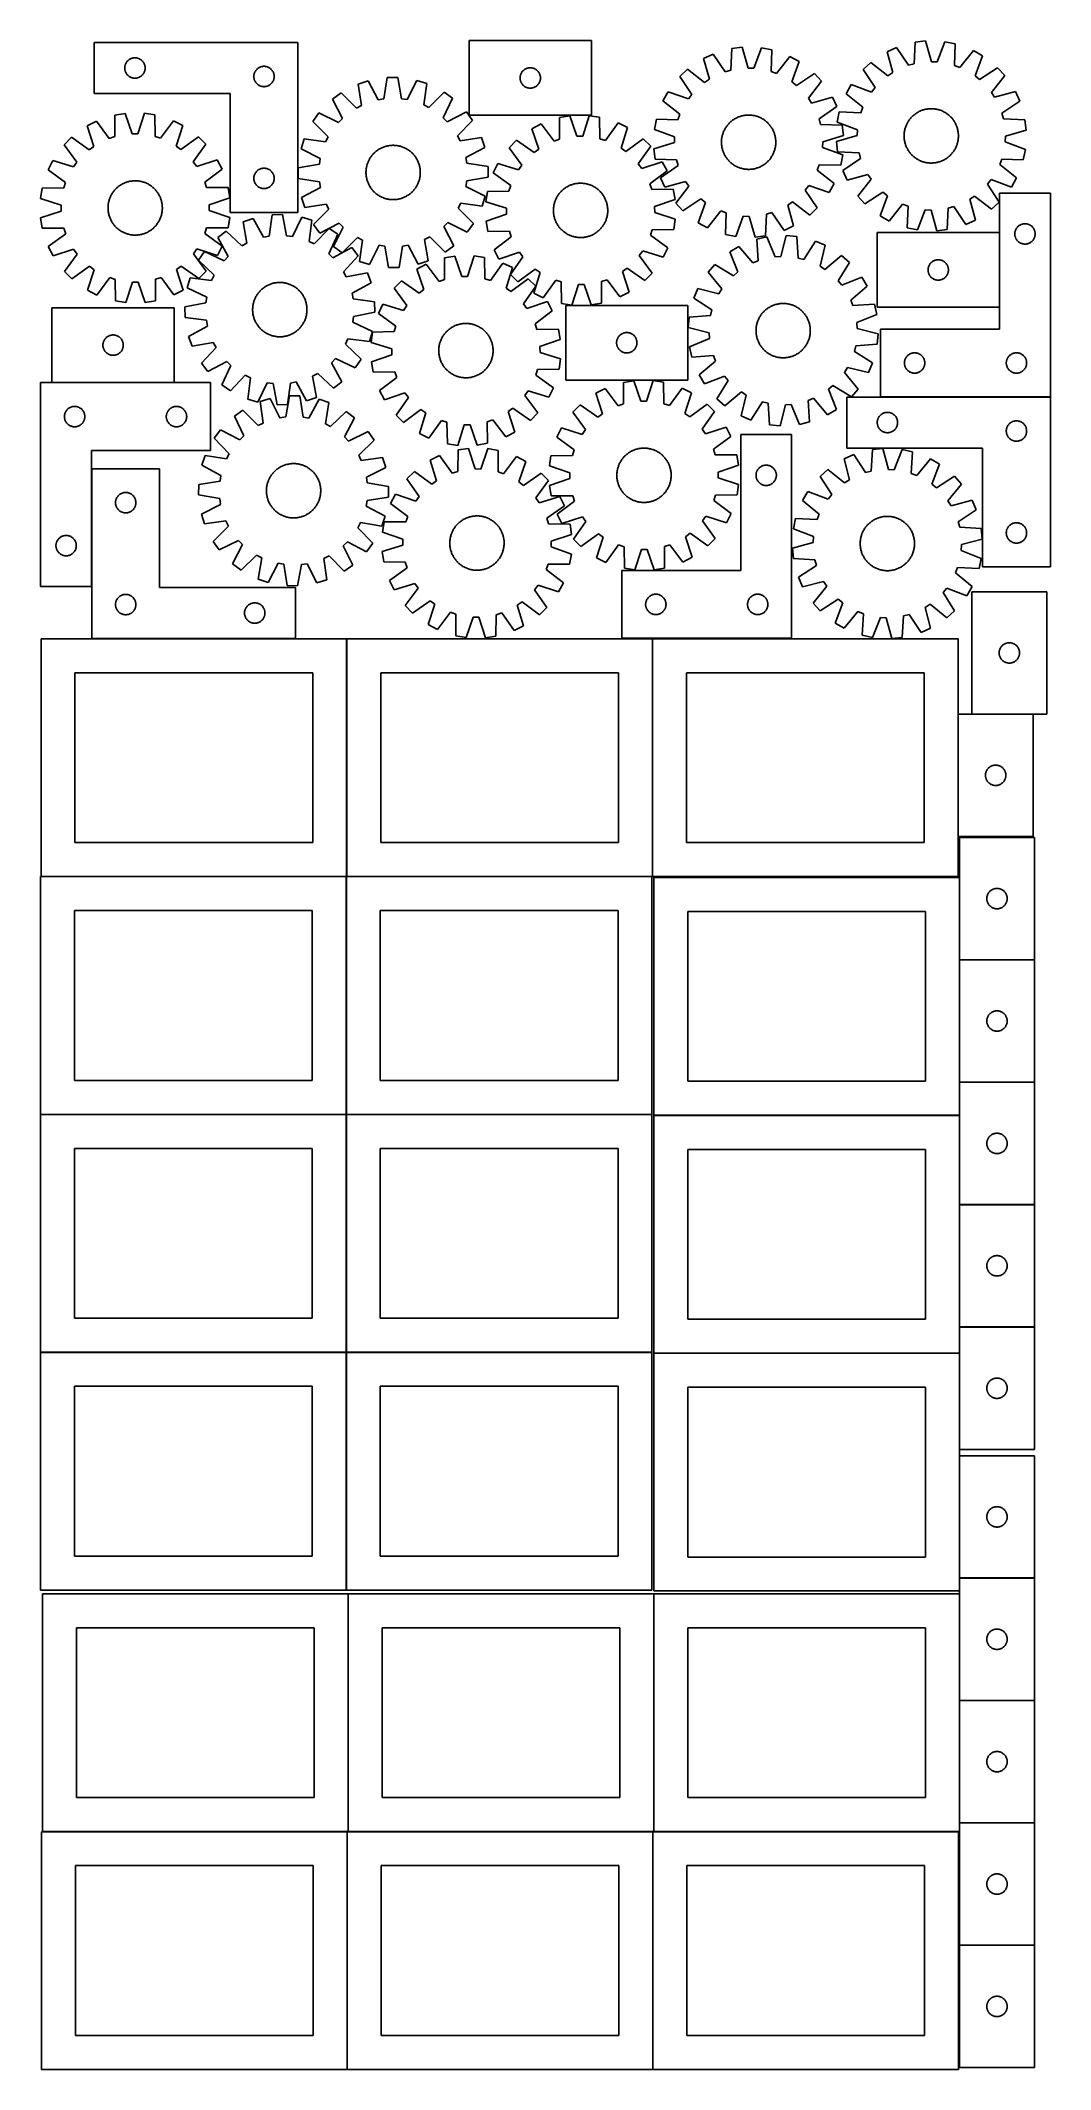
# Model space of a CAD drawing. Header units: millimetres. Extents: x 7 to 1493, y 7 to 2993.
import ezdxf

# ---------------------------------------------------------------- set-up
doc = ezdxf.new("R2010")
doc.units = ezdxf.units.MM
doc.layers.add('COMMON', color=5, linetype='CONTINUOUS', true_color=0x0000ff)
doc.layers.add('CUT', color=7, linetype='CONTINUOUS', true_color=0x000000)

msp = doc.modelspace()

# ---------------------------------------------------------------- linework, layer by layer
at = {"layer": 'COMMON'}
for p, q in [((1418.335594, 2600.841371), (1418.335594, 2710.841371)), ((23.337581, 2489.98775), (203.337581, 2489.98775)), ((1243.435594, 2468.736542), (1493.435594, 2468.736542)), ((81.735142, 2363.162448), (81.735142, 2189.88775)), ((457.284325, 1762.823825), (457.284325, 2112.823825)), ((907.484326, 1762.823825), (907.484326, 2112.823825)), ((1357.684326, 2001.772524), (1357.684326, 1821.772524)), ((1467.784327, 2001.872525), (1377.92161, 2001.872525)), ((456.524735, 1762.723825), (7.184324, 1762.723825)), ((456.624736, 1412.623824), (456.624736, 1762.623824)), ((906.724736, 1762.723825), (457.384325, 1762.723825)), ((1359.674234, 1761.299045), (1359.674234, 1640.247744)), ((1359.674234, 1640.047743), (1359.674234, 1460.047743)), ((1469.774235, 1640.147744), (1359.774235, 1640.147744)), ((1359.674234, 1459.847742), (1359.674234, 1411.299045)), ((1469.774235, 1459.947743), (1359.774235, 1459.947743)), ((456.524735, 1412.523824), (6.524735, 1412.523824)), ((456.624736, 1062.423823), (456.624736, 1412.423823)), ((906.724736, 1412.523824), (456.724736, 1412.523824)), ((1359.574234, 1411.199045), (909.574234, 1411.199045)), ((1359.674234, 1411.099044), (1359.674234, 1279.847742)), ((1359.674234, 1279.647741), (1359.674234, 1099.647741)), ((1359.774235, 1279.747741), (1469.774235, 1279.747741)), ((1359.674234, 1099.44774), (1359.674234, 1061.099044)), ((1469.774235, 1099.547741), (1359.774235, 1099.547741)), ((6.524735, 1062.323822), (456.524735, 1062.323822)), ((456.624736, 712.223822), (456.624736, 1062.223822)), ((456.724736, 1062.323822), (906.724736, 1062.323822)), ((1359.574234, 1060.999044), (909.574234, 1060.999044)), ((1359.674234, 1060.899043), (1359.674234, 919.44774)), ((1359.674234, 910.031968), (1359.674234, 730.031968)), ((1359.674234, 729.831967), (1359.674234, 710.899043)), ((1469.774235, 729.931968), (1359.774235, 729.931968)), ((459.274233, 356.724781), (459.274233, 706.724781)), ((909.474234, 356.724781), (909.474234, 706.724781)), ((1359.674234, 706.724781), (1359.674234, 549.831967)), ((1359.674234, 549.631966), (1359.674234, 369.631966)), ((1359.774235, 549.731966), (1469.774235, 549.731966)), ((1359.674234, 369.431965), (1359.674234, 356.724781)), ((1469.774235, 369.531966), (1359.774235, 369.531966)), ((457.849575, 356.624781), (9.174232, 356.624781)), ((457.949576, 6.52478), (457.949576, 356.52478)), ((908.049576, 356.624781), (459.374233, 356.624781)), ((908.149577, 6.52478), (908.149577, 356.52478)), ((1358.249577, 356.624781), (909.574234, 356.624781)), ((1469.774235, 189.331965), (1359.774235, 189.331965))]:
    msp.add_line(p, q, dxfattribs=at)
at = {"layer": 'CUT'}
for p, q in [((385.492975, 2990.615302), (85.492975, 2990.615302)), ((85.492975, 2990.615302), (85.492975, 2915.615302)), ((385.492975, 2740.615302), (385.492975, 2990.615302)), ((817.549376, 2993.486878), (637.549376, 2993.486878)), ((637.549376, 2993.486878), (637.549376, 2883.486878)), ((817.549376, 2883.486878), (817.549376, 2993.486878)), ((1294.335209, 2991.196297), (1292.8106, 2959.468544)), ((1309.620369, 2992.955391), (1294.335209, 2991.196297)), ((1318.312443, 2962.403425), (1309.620369, 2992.955391)), ((1338.133448, 2991.742893), (1326.879045, 2962.039137)), ((1353.21409, 2988.692516), (1338.133448, 2991.742893)), ((1352.039667, 2956.949872), (1353.21409, 2988.692516)), ((130.987559, 2956.935369), (131.203444, 2957.677025)), ((131.203444, 2957.677025), (131.457223, 2958.406583)), ((131.457223, 2958.406583), (131.748221, 2959.122111)), ((131.748221, 2959.122111), (132.075669, 2959.821709)), ((132.075669, 2959.821709), (132.438696, 2960.503523)), ((132.438696, 2960.503523), (132.836342, 2961.165745)), ((132.836342, 2961.165745), (133.26755, 2961.806619)), ((133.26755, 2961.806619), (133.731178, 2962.424444)), ((133.731178, 2962.424444), (134.225996, 2963.017584)), ((134.225996, 2963.017584), (134.750692, 2963.584464)), ((134.750692, 2963.584464), (135.303875, 2964.123583)), ((135.303875, 2964.123583), (135.884077, 2964.633509)), ((135.884077, 2964.633509), (136.489761, 2965.112891)), ((136.489761, 2965.112891), (137.119319, 2965.560457)), ((137.119319, 2965.560457), (137.771083, 2965.975021)), ((137.771083, 2965.975021), (138.443324, 2966.355484)), ((138.443324, 2966.355484), (139.134259, 2966.700836)), ((139.134259, 2966.700836), (139.842057, 2967.010162)), ((139.842057, 2967.010162), (140.564839, 2967.28264)), ((140.564839, 2967.28264), (141.30069, 2967.51755)), ((141.30069, 2967.51755), (142.047659, 2967.714268)), ((142.047659, 2967.714268), (142.803764, 2967.872271)), ((142.803764, 2967.872271), (143.567, 2967.991142)), ((143.567, 2967.991142), (144.335343, 2968.070565)), ((144.335343, 2968.070565), (145.106756, 2968.110329)), ((145.106756, 2968.110329), (145.879194, 2968.110329)), ((145.879194, 2968.110329), (146.650607, 2968.070565)), ((146.650607, 2968.070565), (147.41895, 2967.991142)), ((147.41895, 2967.991142), (148.182186, 2967.872271)), ((148.182186, 2967.872271), (148.938291, 2967.714268)), ((148.938291, 2967.714268), (149.685259, 2967.51755)), ((149.685259, 2967.51755), (150.421111, 2967.28264)), ((150.421111, 2967.28264), (151.143893, 2967.010162)), ((151.143893, 2967.010162), (151.851691, 2966.700836)), ((151.851691, 2966.700836), (152.542626, 2966.355484)), ((152.542626, 2966.355484), (153.214867, 2965.975021)), ((153.214867, 2965.975021), (153.866631, 2965.560457)), ((153.866631, 2965.560457), (154.496189, 2965.112891)), ((154.496189, 2965.112891), (155.101873, 2964.633509)), ((155.101873, 2964.633509), (155.682075, 2964.123583)), ((155.682075, 2964.123583), (156.235258, 2963.584464)), ((156.235258, 2963.584464), (156.759954, 2963.017584)), ((156.759954, 2963.017584), (157.254772, 2962.424444)), ((157.254772, 2962.424444), (157.7184, 2961.806619)), ((157.7184, 2961.806619), (158.149608, 2961.165745)), ((158.149608, 2961.165745), (158.547254, 2960.503523)), ((158.547254, 2960.503523), (158.910281, 2959.821709)), ((158.910281, 2959.821709), (159.237729, 2959.122111)), ((159.237729, 2959.122111), (159.528727, 2958.406583)), ((159.528727, 2958.406583), (159.782506, 2957.677025)), ((159.782506, 2957.677025), (159.998391, 2956.935369)), ((996.698237, 2973.71933), (982.766577, 2967.189445)), ((982.766577, 2967.189445), (991.413659, 2936.624715)), ((1014.657314, 2947.51921), (996.698237, 2973.71933)), ((1024.115988, 2981.639733), (1022.89483, 2949.898852)), ((1039.383629, 2983.544903), (1024.115988, 2981.639733)), ((1048.367443, 2953.077448), (1039.383629, 2983.544903)), ((1067.906999, 2982.605103), (1056.937137, 2952.79509)), ((1083.016118, 2979.699067), (1067.906999, 2982.605103)), ((1082.145272, 2947.946643), (1083.016118, 2979.699067)), ((1109.85304, 2969.991058), (1090.208281, 2945.029924)), ((1123.324653, 2962.558278), (1109.85304, 2969.991058)), ((1112.68439, 2932.629036), (1123.324653, 2962.558278)), ((1229.069261, 2961.363416), (1217.737276, 2950.955887)), ((1254.059292, 2941.75543), (1229.069261, 2961.363416)), ((1266.842977, 2983.538424), (1252.849515, 2977.142052)), ((1252.849515, 2977.142052), (1261.203941, 2946.496036)), ((1284.550707, 2957.167777), (1266.842977, 2983.538424)), ((1292.8106, 2959.468544), (1284.550707, 2957.167777)), ((1326.879045, 2962.039137), (1318.312443, 2962.403425)), ((1379.956957, 2978.728337), (1360.074418, 2953.956188)), ((1393.356881, 2971.167082), (1379.956957, 2978.728337)), ((1382.430922, 2941.34095), (1393.356881, 2971.167082)), ((130.492975, 2953.115302), (130.512864, 2953.887483)), ((130.512864, 2952.343121), (130.492975, 2953.115302)), ((130.512864, 2953.887483), (130.572477, 2954.657617)), ((130.572477, 2951.572987), (130.512864, 2952.343121)), ((130.572477, 2954.657617), (130.671656, 2955.423661)), ((130.671656, 2950.806943), (130.572477, 2951.572987)), ((130.671656, 2955.423661), (130.81014, 2956.183583)), ((130.81014, 2950.047021), (130.671656, 2950.806943)), ((130.81014, 2956.183583), (130.987559, 2956.935369)), ((130.987559, 2949.295235), (130.81014, 2950.047021)), ((131.203444, 2948.55358), (130.987559, 2949.295235)), ((131.457223, 2947.824021), (131.203444, 2948.55358)), ((131.748221, 2947.108493), (131.457223, 2947.824021)), ((132.075669, 2946.408895), (131.748221, 2947.108493)), ((132.438696, 2945.727081), (132.075669, 2946.408895)), ((132.836342, 2945.064859), (132.438696, 2945.727081)), ((133.26755, 2944.423986), (132.836342, 2945.064859)), ((133.731178, 2943.80616), (133.26755, 2944.423986)), ((134.225996, 2943.21302), (133.731178, 2943.80616)), ((134.750692, 2942.64614), (134.225996, 2943.21302)), ((135.303875, 2942.107022), (134.750692, 2942.64614)), ((135.884077, 2941.597095), (135.303875, 2942.107022)), ((136.489761, 2941.117713), (135.884077, 2941.597095)), ((137.119319, 2940.670147), (136.489761, 2941.117713)), ((137.771083, 2940.255583), (137.119319, 2940.670147)), ((138.443324, 2939.87512), (137.771083, 2940.255583)), ((139.134259, 2939.529768), (138.443324, 2939.87512)), ((139.842057, 2939.220443), (139.134259, 2939.529768)), ((140.564839, 2938.947964), (139.842057, 2939.220443)), ((141.30069, 2938.713054), (140.564839, 2938.947964)), ((142.047659, 2938.516336), (141.30069, 2938.713054)), ((142.803764, 2938.358333), (142.047659, 2938.516336)), ((143.567, 2938.239462), (142.803764, 2938.358333)), ((144.335343, 2938.160039), (143.567, 2938.239462)), ((145.106756, 2938.120275), (144.335343, 2938.160039)), ((145.879194, 2938.120275), (145.106756, 2938.120275)), ((146.650607, 2938.160039), (145.879194, 2938.120275)), ((147.41895, 2938.239462), (146.650607, 2938.160039)), ((148.182186, 2938.358333), (147.41895, 2938.239462)), ((148.938291, 2938.516336), (148.182186, 2938.358333)), ((149.685259, 2938.713054), (148.938291, 2938.516336)), ((150.421111, 2938.947964), (149.685259, 2938.713054)), ((151.143893, 2939.220443), (150.421111, 2938.947964)), ((151.851691, 2939.529768), (151.143893, 2939.220443)), ((152.542626, 2939.87512), (151.851691, 2939.529768)), ((153.214867, 2940.255583), (152.542626, 2939.87512)), ((153.866631, 2940.670147), (153.214867, 2940.255583)), ((154.496189, 2941.117713), (153.866631, 2940.670147)), ((155.101873, 2941.597095), (154.496189, 2941.117713)), ((155.682075, 2942.107022), (155.101873, 2941.597095)), ((156.235258, 2942.64614), (155.682075, 2942.107022)), ((156.759954, 2943.21302), (156.235258, 2942.64614)), ((157.254772, 2943.80616), (156.759954, 2943.21302)), ((157.7184, 2944.423986), (157.254772, 2943.80616)), ((158.149608, 2945.064859), (157.7184, 2944.423986)), ((158.547254, 2945.727081), (158.149608, 2945.064859)), ((158.910281, 2946.408895), (158.547254, 2945.727081)), ((159.237729, 2947.108493), (158.910281, 2946.408895)), ((159.528727, 2947.824021), (159.237729, 2947.108493)), ((159.782506, 2948.55358), (159.528727, 2947.824021)), ((159.998391, 2949.295235), (159.782506, 2948.55358)), ((159.998391, 2956.935369), (160.17581, 2956.183583)), ((160.17581, 2950.047021), (159.998391, 2949.295235)), ((160.17581, 2956.183583), (160.314293, 2955.423661)), ((160.314293, 2950.806943), (160.17581, 2950.047021)), ((160.314293, 2955.423661), (160.413473, 2954.657617)), ((160.413473, 2951.572987), (160.314293, 2950.806943)), ((160.413473, 2954.657617), (160.473086, 2953.887483)), ((160.473086, 2952.343121), (160.413473, 2951.572987)), ((160.473086, 2953.887483), (160.492975, 2953.115302)), ((160.492975, 2953.115302), (160.473086, 2952.343121)), ((320.492975, 2940.615302), (320.512864, 2941.387483)), ((320.512864, 2939.843121), (320.492975, 2940.615302)), ((320.512864, 2941.387483), (320.572477, 2942.157617)), ((320.572477, 2939.072987), (320.512864, 2939.843121)), ((320.572477, 2942.157617), (320.671656, 2942.923661)), ((320.671656, 2938.306943), (320.572477, 2939.072987)), ((320.671656, 2942.923661), (320.81014, 2943.683583)), ((320.81014, 2937.547021), (320.671656, 2938.306943)), ((320.81014, 2943.683583), (320.987559, 2944.435369)), ((320.987559, 2936.795235), (320.81014, 2937.547021)), ((320.987559, 2944.435369), (321.203444, 2945.177025)), ((321.203444, 2936.05358), (320.987559, 2936.795235)), ((321.203444, 2945.177025), (321.457223, 2945.906583)), ((321.457223, 2935.324021), (321.203444, 2936.05358)), ((321.457223, 2945.906583), (321.748221, 2946.622111)), ((321.748221, 2934.608493), (321.457223, 2935.324021)), ((321.748221, 2946.622111), (322.075669, 2947.321709)), ((322.075669, 2933.908895), (321.748221, 2934.608493)), ((322.075669, 2947.321709), (322.438696, 2948.003523)), ((322.438696, 2933.227081), (322.075669, 2933.908895)), ((322.438696, 2948.003523), (322.836342, 2948.665745)), ((322.836342, 2932.564859), (322.438696, 2933.227081)), ((322.836342, 2948.665745), (323.26755, 2949.306619)), ((323.26755, 2931.923986), (322.836342, 2932.564859)), ((323.26755, 2949.306619), (323.731178, 2949.924444)), ((323.731178, 2931.30616), (323.26755, 2931.923986)), ((323.731178, 2949.924444), (324.225996, 2950.517584)), ((324.225996, 2930.71302), (323.731178, 2931.30616)), ((324.225996, 2950.517584), (324.750692, 2951.084464)), ((324.750692, 2930.14614), (324.225996, 2930.71302)), ((324.750692, 2951.084464), (325.303875, 2951.623583)), ((325.303875, 2929.607022), (324.750692, 2930.14614)), ((325.303875, 2951.623583), (325.884077, 2952.133509)), ((325.884077, 2929.097095), (325.303875, 2929.607022)), ((325.884077, 2952.133509), (326.489761, 2952.612891)), ((326.489761, 2928.617713), (325.884077, 2929.097095)), ((326.489761, 2952.612891), (327.119319, 2953.060457)), ((327.119319, 2928.170147), (326.489761, 2928.617713)), ((327.119319, 2953.060457), (327.771083, 2953.475021)), ((327.771083, 2927.755583), (327.119319, 2928.170147)), ((327.771083, 2953.475021), (328.443324, 2953.855484)), ((328.443324, 2927.37512), (327.771083, 2927.755583)), ((328.443324, 2953.855484), (329.134259, 2954.200836)), ((329.134259, 2927.029768), (328.443324, 2927.37512)), ((329.134259, 2954.200836), (329.842057, 2954.510162)), ((329.842057, 2954.510162), (330.564839, 2954.78264)), ((330.564839, 2954.78264), (331.30069, 2955.01755)), ((331.30069, 2955.01755), (332.047659, 2955.214268)), ((332.047659, 2955.214268), (332.803764, 2955.372271)), ((332.803764, 2955.372271), (333.567, 2955.491142)), ((333.567, 2955.491142), (334.335343, 2955.570565)), ((334.335343, 2955.570565), (335.106756, 2955.610329)), ((335.106756, 2955.610329), (335.879194, 2955.610329)), ((335.879194, 2955.610329), (336.650607, 2955.570565)), ((336.650607, 2955.570565), (337.41895, 2955.491142)), ((337.41895, 2955.491142), (338.182186, 2955.372271)), ((338.182186, 2955.372271), (338.938291, 2955.214268)), ((338.938291, 2955.214268), (339.685259, 2955.01755)), ((339.685259, 2955.01755), (340.421111, 2954.78264)), ((340.421111, 2954.78264), (341.143893, 2954.510162)), ((341.143893, 2954.510162), (341.851691, 2954.200836)), ((341.851691, 2954.200836), (342.542626, 2953.855484)), ((342.542626, 2927.37512), (341.851691, 2927.029768)), ((342.542626, 2953.855484), (343.214867, 2953.475021)), ((343.214867, 2927.755583), (342.542626, 2927.37512)), ((343.214867, 2953.475021), (343.866631, 2953.060457)), ((343.866631, 2928.170147), (343.214867, 2927.755583)), ((343.866631, 2953.060457), (344.496189, 2952.612891)), ((344.496189, 2928.617713), (343.866631, 2928.170147)), ((344.496189, 2952.612891), (345.101873, 2952.133509)), ((345.101873, 2929.097095), (344.496189, 2928.617713)), ((345.101873, 2952.133509), (345.682075, 2951.623583)), ((345.682075, 2929.607022), (345.101873, 2929.097095)), ((345.682075, 2951.623583), (346.235258, 2951.084464)), ((346.235258, 2930.14614), (345.682075, 2929.607022)), ((346.235258, 2951.084464), (346.759954, 2950.517584)), ((346.759954, 2930.71302), (346.235258, 2930.14614)), ((346.759954, 2950.517584), (347.254772, 2949.924444)), ((347.254772, 2931.30616), (346.759954, 2930.71302)), ((347.254772, 2949.924444), (347.7184, 2949.306619)), ((347.7184, 2931.923986), (347.254772, 2931.30616)), ((347.7184, 2949.306619), (348.149608, 2948.665745)), ((348.149608, 2932.564859), (347.7184, 2931.923986)), ((348.149608, 2948.665745), (348.547254, 2948.003523)), ((348.547254, 2933.227081), (348.149608, 2932.564859)), ((348.547254, 2948.003523), (348.910281, 2947.321709)), ((348.910281, 2933.908895), (348.547254, 2933.227081)), ((348.910281, 2947.321709), (349.237729, 2946.622111)), ((349.237729, 2934.608493), (348.910281, 2933.908895)), ((349.237729, 2946.622111), (349.528727, 2945.906583)), ((349.528727, 2935.324021), (349.237729, 2934.608493)), ((349.528727, 2945.906583), (349.782506, 2945.177025)), ((349.782506, 2936.05358), (349.528727, 2935.324021)), ((349.782506, 2945.177025), (349.998391, 2944.435369)), ((349.998391, 2936.795235), (349.782506, 2936.05358)), ((349.998391, 2944.435369), (350.17581, 2943.683583)), ((350.17581, 2937.547021), (349.998391, 2936.795235)), ((350.17581, 2943.683583), (350.314293, 2942.923661)), ((350.314293, 2938.306943), (350.17581, 2937.547021)), ((350.314293, 2942.923661), (350.413473, 2942.157617)), ((350.413473, 2939.072987), (350.314293, 2938.306943)), ((350.413473, 2942.157617), (350.473086, 2941.387483)), ((350.473086, 2939.843121), (350.413473, 2939.072987)), ((350.473086, 2941.387483), (350.492975, 2940.615302)), ((350.492975, 2940.615302), (350.473086, 2939.843121)), ((488.825872, 2934.354103), (474.226311, 2929.497831)), ((474.226311, 2929.497831), (479.240593, 2898.131739)), ((503.598577, 2906.233969), (488.825872, 2934.354103)), ((516.981606, 2939.014621), (512.057816, 2907.634197)), ((532.367284, 2939.121698), (516.981606, 2939.014621)), ((537.727362, 2907.812845), (532.367284, 2939.121698)), ((560.585158, 2934.853514), (546.205271, 2906.530492)), ((575.250896, 2930.200915), (560.585158, 2934.853514)), ((570.673666, 2898.76807), (575.250896, 2930.200915)), ((712.549376, 2938.486878), (712.569265, 2939.25906)), ((712.569265, 2937.714697), (712.549376, 2938.486878)), ((712.569265, 2939.25906), (712.628878, 2940.029193)), ((712.628878, 2936.944563), (712.569265, 2937.714697)), ((712.628878, 2940.029193), (712.728058, 2940.795237)), ((712.728058, 2936.17852), (712.628878, 2936.944563)), ((712.728058, 2940.795237), (712.866541, 2941.555159)), ((712.866541, 2935.418597), (712.728058, 2936.17852)), ((712.866541, 2941.555159), (713.04396, 2942.306945)), ((713.04396, 2934.666812), (712.866541, 2935.418597)), ((713.04396, 2942.306945), (713.259845, 2943.048601)), ((713.259845, 2933.925156), (713.04396, 2934.666812)), ((713.259845, 2943.048601), (713.513624, 2943.77816)), ((713.513624, 2933.195597), (713.259845, 2933.925156)), ((713.513624, 2943.77816), (713.804623, 2944.493687)), ((713.804623, 2932.48007), (713.513624, 2933.195597)), ((713.804623, 2944.493687), (714.13207, 2945.193285)), ((714.13207, 2931.780471), (713.804623, 2932.48007)), ((714.13207, 2945.193285), (714.495097, 2945.875099)), ((714.495097, 2931.098657), (714.13207, 2931.780471)), ((714.495097, 2945.875099), (714.892743, 2946.537321)), ((714.892743, 2930.436435), (714.495097, 2931.098657)), ((714.892743, 2946.537321), (715.323951, 2947.178195)), ((715.323951, 2929.795562), (714.892743, 2930.436435)), ((715.323951, 2947.178195), (715.787579, 2947.796021)), ((715.787579, 2929.177736), (715.323951, 2929.795562)), ((715.787579, 2947.796021), (716.282397, 2948.38916)), ((716.282397, 2928.584597), (715.787579, 2929.177736)), ((716.282397, 2948.38916), (716.807093, 2948.956041)), ((716.807093, 2928.017716), (716.282397, 2928.584597)), ((716.807093, 2948.956041), (717.360276, 2949.495159)), ((717.360276, 2927.478598), (716.807093, 2928.017716)), ((717.360276, 2949.495159), (717.940478, 2950.005085)), ((717.940478, 2926.968672), (717.360276, 2927.478598)), ((717.940478, 2950.005085), (718.546162, 2950.484467)), ((718.546162, 2950.484467), (719.17572, 2950.932034)), ((719.17572, 2950.932034), (719.827484, 2951.346598)), ((719.827484, 2951.346598), (720.499725, 2951.72706)), ((720.499725, 2951.72706), (721.19066, 2952.072412)), ((721.19066, 2952.072412), (721.898458, 2952.381738)), ((721.898458, 2952.381738), (722.62124, 2952.654217)), ((722.62124, 2952.654217), (723.357092, 2952.889126)), ((723.357092, 2952.889126), (724.10406, 2953.085844)), ((724.10406, 2953.085844), (724.860165, 2953.243848)), ((724.860165, 2953.243848), (725.623401, 2953.362718)), ((725.623401, 2953.362718), (726.391744, 2953.442141)), ((726.391744, 2953.442141), (727.163157, 2953.481905)), ((727.163157, 2953.481905), (727.935595, 2953.481905)), ((727.935595, 2953.481905), (728.707008, 2953.442141)), ((728.707008, 2953.442141), (729.475351, 2953.362718)), ((729.475351, 2953.362718), (730.238587, 2953.243848)), ((730.238587, 2953.243848), (730.994692, 2953.085844)), ((730.994692, 2953.085844), (731.741661, 2952.889126)), ((731.741661, 2952.889126), (732.477512, 2952.654217)), ((732.477512, 2952.654217), (733.200295, 2952.381738)), ((733.200295, 2952.381738), (733.908092, 2952.072412)), ((733.908092, 2952.072412), (734.599027, 2951.72706)), ((734.599027, 2951.72706), (735.271268, 2951.346598)), ((735.271268, 2951.346598), (735.923032, 2950.932034)), ((735.923032, 2950.932034), (736.55259, 2950.484467)), ((736.55259, 2950.484467), (737.158274, 2950.005085)), ((737.158274, 2950.005085), (737.738476, 2949.495159)), ((737.738476, 2927.478598), (737.158274, 2926.968672)), ((737.738476, 2949.495159), (738.291659, 2948.956041)), ((738.291659, 2928.017716), (737.738476, 2927.478598)), ((738.291659, 2948.956041), (738.816355, 2948.38916)), ((738.816355, 2928.584597), (738.291659, 2928.017716)), ((738.816355, 2948.38916), (739.311173, 2947.796021)), ((739.311173, 2929.177736), (738.816355, 2928.584597)), ((739.311173, 2947.796021), (739.774801, 2947.178195)), ((739.774801, 2929.795562), (739.311173, 2929.177736)), ((739.774801, 2947.178195), (740.20601, 2946.537321)), ((740.20601, 2930.436435), (739.774801, 2929.795562)), ((740.20601, 2946.537321), (740.603655, 2945.875099)), ((740.603655, 2931.098657), (740.20601, 2930.436435)), ((740.603655, 2945.875099), (740.966682, 2945.193285)), ((740.966682, 2931.780471), (740.603655, 2931.098657)), ((740.966682, 2945.193285), (741.29413, 2944.493687)), ((741.29413, 2932.48007), (740.966682, 2931.780471)), ((741.29413, 2944.493687), (741.585128, 2943.77816)), ((741.585128, 2933.195597), (741.29413, 2932.48007)), ((741.585128, 2943.77816), (741.838907, 2943.048601)), ((741.838907, 2933.925156), (741.585128, 2933.195597)), ((741.838907, 2943.048601), (742.054792, 2942.306945)), ((742.054792, 2934.666812), (741.838907, 2933.925156)), ((742.054792, 2942.306945), (742.232211, 2941.555159)), ((742.232211, 2935.418597), (742.054792, 2934.666812)), ((742.232211, 2941.555159), (742.370695, 2940.795237)), ((742.370695, 2936.17852), (742.232211, 2935.418597)), ((742.370695, 2940.795237), (742.469874, 2940.029193)), ((742.469874, 2936.944563), (742.370695, 2936.17852)), ((742.469874, 2940.029193), (742.529487, 2939.25906)), ((742.529487, 2937.714697), (742.469874, 2936.944563)), ((742.529487, 2939.25906), (742.549376, 2938.486878)), ((742.549376, 2938.486878), (742.529487, 2937.714697)), ((959.138286, 2951.184144), (947.906336, 2940.668735)), ((947.906336, 2940.668735), (965.57522, 2914.272044)), ((984.314665, 2931.816008), (959.138286, 2951.184144)), ((991.413659, 2936.624715), (984.314665, 2931.816008)), ((1022.89483, 2949.898852), (1014.657314, 2947.51921)), ((1056.937137, 2952.79509), (1048.367443, 2953.077448)), ((1090.208281, 2945.029924), (1082.145272, 2947.946643)), ((1119.451452, 2927.363464), (1112.68439, 2932.629036)), ((1145.848142, 2945.032348), (1119.451452, 2927.363464)), ((1136.995416, 2908.624018), (1156.363552, 2933.800398)), ((1156.363552, 2933.800398), (1145.848142, 2945.032348)), ((1199.996778, 2928.60101), (1192.435523, 2915.201086)), ((1229.82291, 2917.675051), (1199.996778, 2928.60101)), ((1217.737276, 2950.955887), (1235.152948, 2924.391454)), ((1261.203941, 2946.496036), (1254.059292, 2941.75543)), ((1360.074418, 2953.956188), (1352.039667, 2956.949872)), ((1389.147325, 2936.010912), (1382.430922, 2941.34095)), ((1415.711758, 2953.426583), (1389.147325, 2936.010912)), ((1406.511301, 2917.104568), (1426.119287, 2942.094598)), ((1426.119287, 2942.094598), (1415.711758, 2953.426583)), ((85.492975, 2915.615302), (285.492975, 2915.615302)), ((285.492975, 2915.615302), (285.492975, 2740.615302)), ((329.842057, 2926.720443), (329.134259, 2927.029768)), ((330.564839, 2926.447964), (329.842057, 2926.720443)), ((331.30069, 2926.213054), (330.564839, 2926.447964)), ((332.047659, 2926.016336), (331.30069, 2926.213054)), ((332.803764, 2925.858333), (332.047659, 2926.016336)), ((333.567, 2925.739462), (332.803764, 2925.858333)), ((334.335343, 2925.660039), (333.567, 2925.739462)), ((335.106756, 2925.620275), (334.335343, 2925.660039)), ((335.879194, 2925.620275), (335.106756, 2925.620275)), ((336.650607, 2925.660039), (335.879194, 2925.620275)), ((337.41895, 2925.739462), (336.650607, 2925.660039)), ((338.182186, 2925.858333), (337.41895, 2925.739462)), ((338.938291, 2926.016336), (338.182186, 2925.858333)), ((339.685259, 2926.213054), (338.938291, 2926.016336)), ((340.421111, 2926.447964), (339.685259, 2926.213054)), ((341.143893, 2926.720443), (340.421111, 2926.447964)), ((341.851691, 2927.029768), (341.143893, 2926.720443)), ((448.888796, 2916.364814), (436.504459, 2907.234712)), ((436.504459, 2907.234712), (450.96598, 2878.953284)), ((471.628073, 2894.185994), (448.888796, 2916.364814)), ((479.240593, 2898.131739), (471.628073, 2894.185994)), ((512.057816, 2907.634197), (503.598577, 2906.233969)), ((546.205271, 2906.530492), (537.727362, 2907.812845)), ((578.340368, 2894.928662), (570.673666, 2898.76807)), ((600.768748, 2917.421828), (578.340368, 2894.928662)), ((599.212473, 2879.985011), (613.278961, 2908.464981)), ((613.278961, 2908.464981), (600.768748, 2917.421828)), ((718.546162, 2926.48929), (717.940478, 2926.968672)), ((719.17572, 2926.041723), (718.546162, 2926.48929)), ((719.827484, 2925.627159), (719.17572, 2926.041723)), ((720.499725, 2925.246696), (719.827484, 2925.627159)), ((721.19066, 2924.901344), (720.499725, 2925.246696)), ((721.898458, 2924.592019), (721.19066, 2924.901344)), ((722.62124, 2924.31954), (721.898458, 2924.592019)), ((723.357092, 2924.08463), (722.62124, 2924.31954)), ((724.10406, 2923.887913), (723.357092, 2924.08463)), ((724.860165, 2923.729909), (724.10406, 2923.887913)), ((725.623401, 2923.611038), (724.860165, 2923.729909)), ((726.391744, 2923.531615), (725.623401, 2923.611038)), ((727.163157, 2923.491851), (726.391744, 2923.531615)), ((727.935595, 2923.491851), (727.163157, 2923.491851)), ((728.707008, 2923.531615), (727.935595, 2923.491851)), ((729.475351, 2923.611038), (728.707008, 2923.531615)), ((730.238587, 2923.729909), (729.475351, 2923.611038)), ((730.994692, 2923.887913), (730.238587, 2923.729909)), ((731.741661, 2924.08463), (730.994692, 2923.887913)), ((732.477512, 2924.31954), (731.741661, 2924.08463)), ((733.200295, 2924.592019), (732.477512, 2924.31954)), ((733.908092, 2924.901344), (733.200295, 2924.592019)), ((734.599027, 2925.246696), (733.908092, 2924.901344)), ((735.271268, 2925.627159), (734.599027, 2925.246696)), ((735.923032, 2926.041723), (735.271268, 2925.627159)), ((736.55259, 2926.48929), (735.923032, 2926.041723)), ((737.158274, 2926.968672), (736.55259, 2926.48929)), ((930.380406, 2918.145245), (922.947626, 2904.673632)), ((922.947626, 2904.673632), (947.908759, 2885.028873)), ((960.309648, 2907.504982), (930.380406, 2918.145245)), ((965.57522, 2914.272044), (960.309648, 2907.504982)), ((1141.804123, 2901.525025), (1136.995416, 2908.624018)), ((1172.368853, 2910.172106), (1141.804123, 2901.525025)), ((1178.898738, 2896.240446), (1172.368853, 2910.172106)), ((1192.435523, 2915.201086), (1217.207672, 2895.318547)), ((1235.152948, 2924.391454), (1229.82291, 2917.675051)), ((1411.251907, 2909.959918), (1406.511301, 2917.104568)), ((1441.897924, 2918.314345), (1411.251907, 2909.959918)), ((1421.923648, 2886.613153), (1448.294296, 2904.320883)), ((1448.294296, 2904.320883), (1441.897924, 2918.314345)), ((88.863994, 2874.996325), (75.174023, 2867.973843)), ((75.174023, 2867.973843), (84.905426, 2837.73687)), ((107.745846, 2849.453216), (88.863994, 2874.996325)), ((115.981899, 2883.889303), (115.893275, 2852.125063)), ((131.171901, 2886.337646), (115.981899, 2883.889303)), ((141.236354, 2856.209893), (131.171901, 2886.337646)), ((159.710642, 2886.415477), (149.810666, 2856.233277)), ((174.913773, 2884.050021), (159.710642, 2886.415477)), ((175.175649, 2852.286738), (174.913773, 2884.050021)), ((202.07978, 2875.305087), (183.33753, 2849.659369)), ((215.80785, 2868.357379), (202.07978, 2875.305087)), ((206.241514, 2838.067777), (215.80785, 2868.357379)), ((416.465376, 2886.914748), (407.508528, 2874.404535)), ((407.508528, 2874.404535), (430.001694, 2851.976154)), ((444.945345, 2872.84826), (416.465376, 2886.914748)), ((450.96598, 2878.953284), (444.945345, 2872.84826)), ((605.317497, 2873.964376), (599.212473, 2879.985011)), ((633.598925, 2888.425897), (605.317497, 2873.964376)), ((620.550207, 2853.302284), (642.729027, 2876.04156)), ((642.729027, 2876.04156), (633.598925, 2888.425897)), ((637.549376, 2883.486878), (817.549376, 2883.486878)), ((743.605936, 2870.917727), (729.974896, 2863.781533)), ((762.699756, 2845.532677), (743.605936, 2870.917727)), ((785.817972, 2882.610829), (770.648876, 2880.036128)), ((770.648876, 2880.036128), (770.824663, 2848.272251)), ((796.132862, 2852.567896), (785.817972, 2882.610829)), ((814.355077, 2882.926215), (804.706682, 2852.662652)), ((829.57737, 2880.687393), (814.355077, 2882.926215)), ((830.103637, 2848.92739), (829.57737, 2880.687393)), ((856.815229, 2872.168893), (838.287105, 2846.368052)), ((870.600657, 2865.335699), (856.815229, 2872.168893)), ((913.239617, 2877.83671), (910.333581, 2862.727591)), ((944.99204, 2876.965864), (913.239617, 2877.83671)), ((947.908759, 2885.028873), (944.99204, 2876.965864)), ((1016.550109, 2867.185625), (1017.298209, 2868.195255)), ((1017.298209, 2868.195255), (1018.077653, 2869.180889)), ((1018.077653, 2869.180889), (1018.887672, 2870.141553)), ((1018.887672, 2870.141553), (1019.727466, 2871.0763)), ((1019.727466, 2871.0763), (1020.596207, 2871.984208)), ((1020.596207, 2871.984208), (1021.493038, 2872.864379)), ((1021.493038, 2872.864379), (1022.417073, 2873.715946)), ((1022.417073, 2873.715946), (1023.3674, 2874.538068)), ((1023.3674, 2874.538068), (1024.343082, 2875.329934)), ((1024.343082, 2875.329934), (1025.343156, 2876.090763)), ((1025.343156, 2876.090763), (1026.366634, 2876.819802)), ((1026.366634, 2876.819802), (1027.412507, 2877.516334)), ((1027.412507, 2877.516334), (1028.479742, 2878.179671)), ((1028.479742, 2878.179671), (1029.567287, 2878.809157)), ((1029.567287, 2878.809157), (1030.674068, 2879.404173)), ((1030.674068, 2879.404173), (1031.798992, 2879.96413)), ((1031.798992, 2879.96413), (1032.94095, 2880.488476)), ((1032.94095, 2880.488476), (1034.098815, 2880.976693)), ((1034.098815, 2880.976693), (1035.271443, 2881.4283)), ((1035.271443, 2881.4283), (1036.457679, 2881.842851)), ((1036.457679, 2881.842851), (1037.65635, 2882.219937)), ((1037.65635, 2882.219937), (1038.866275, 2882.559186)), ((1038.866275, 2882.559186), (1040.086258, 2882.860262)), ((1040.086258, 2882.860262), (1041.315097, 2883.12287)), ((1041.315097, 2883.12287), (1042.551577, 2883.346749)), ((1042.551577, 2883.346749), (1043.79448, 2883.531679)), ((1043.79448, 2883.531679), (1045.042579, 2883.677477)), ((1045.042579, 2883.677477), (1046.294641, 2883.783999)), ((1046.294641, 2883.783999), (1047.549431, 2883.851141)), ((1047.549431, 2883.851141), (1048.805712, 2883.878836)), ((1048.805712, 2883.878836), (1050.062242, 2883.867056)), ((1050.062242, 2883.867056), (1051.317782, 2883.815813)), ((1051.317782, 2883.815813), (1052.571093, 2883.725159)), ((1052.571093, 2883.725159), (1053.820938, 2883.595181)), ((1053.820938, 2883.595181), (1055.066084, 2883.426009)), ((1055.066084, 2883.426009), (1056.305301, 2883.21781)), ((1056.305301, 2883.21781), (1057.537367, 2882.970789)), ((1057.537367, 2882.970789), (1058.761067, 2882.685189)), ((1058.761067, 2882.685189), (1059.975191, 2882.361293)), ((1059.975191, 2882.361293), (1061.178543, 2881.99942)), ((1061.178543, 2881.99942), (1062.369934, 2881.599928)), ((1062.369934, 2881.599928), (1063.548188, 2881.16321)), ((1063.548188, 2881.16321), (1064.712144, 2880.689698)), ((1064.712144, 2880.689698), (1065.860652, 2880.179859)), ((1065.860652, 2880.179859), (1066.992579, 2879.634195)), ((1066.992579, 2879.634195), (1068.106808, 2879.053247)), ((1068.106808, 2879.053247), (1069.202239, 2878.437586)), ((1069.202239, 2878.437586), (1070.277791, 2877.787821)), ((1070.277791, 2877.787821), (1071.332402, 2877.104592)), ((1071.332402, 2877.104592), (1072.365033, 2876.388575)), ((1072.365033, 2876.388575), (1073.374663, 2875.640475)), ((1073.374663, 2875.640475), (1074.360297, 2874.861031)), ((1074.360297, 2874.861031), (1075.320961, 2874.051012)), ((1075.320961, 2874.051012), (1076.255708, 2873.211217)), ((1076.255708, 2873.211217), (1077.163615, 2872.342476)), ((1077.163615, 2872.342476), (1078.043787, 2871.445646)), ((1078.043787, 2871.445646), (1078.895354, 2870.521611)), ((1078.895354, 2870.521611), (1079.717476, 2869.571284)), ((1079.717476, 2869.571284), (1080.509342, 2868.595602)), ((1080.509342, 2868.595602), (1081.27017, 2867.595528)), ((1081.27017, 2867.595528), (1081.99921, 2866.57205)), ((1152.698618, 2878.28137), (1178.898738, 2896.240446)), ((1155.07826, 2870.043854), (1152.698618, 2878.28137)), ((1186.819141, 2868.822696), (1155.07826, 2870.043854)), ((1182.471343, 2888.458219), (1179.420966, 2873.377577)), ((1179.420966, 2873.377577), (1209.124723, 2862.123174)), ((1214.213988, 2887.283796), (1182.471343, 2888.458219)), ((1188.724311, 2853.555054), (1186.819141, 2868.822696)), ((1217.207672, 2895.318547), (1214.213988, 2887.283796)), ((1280.368578, 2866.874955), (1280.816543, 2868.04898)), ((1280.816543, 2868.04898), (1281.301163, 2869.208354)), ((1281.301163, 2869.208354), (1281.821961, 2870.351935)), ((1281.821961, 2870.351935), (1282.378423, 2871.478593)), ((1282.378423, 2871.478593), (1282.969999, 2872.587215)), ((1282.969999, 2872.587215), (1283.596106, 2873.676709)), ((1283.596106, 2873.676709), (1284.256126, 2874.745999)), ((1284.256126, 2874.745999), (1284.949407, 2875.794029)), ((1284.949407, 2875.794029), (1285.675266, 2876.819766)), ((1285.675266, 2876.819766), (1286.432986, 2877.822197)), ((1286.432986, 2877.822197), (1287.221819, 2878.800332)), ((1287.221819, 2878.800332), (1288.040987, 2879.753207)), ((1288.040987, 2879.753207), (1288.889681, 2880.679882)), ((1288.889681, 2880.679882), (1289.767064, 2881.57944)), ((1289.767064, 2881.57944), (1290.67227, 2882.450996)), ((1290.67227, 2882.450996), (1291.604405, 2883.293689)), ((1291.604405, 2883.293689), (1292.56255, 2884.106686)), ((1292.56255, 2884.106686), (1293.545759, 2884.889187)), ((1293.545759, 2884.889187), (1294.553062, 2885.640417)), ((1294.553062, 2885.640417), (1295.583464, 2886.359637)), ((1295.583464, 2886.359637), (1296.63595, 2887.046137)), ((1296.63595, 2887.046137), (1297.709479, 2887.699238)), ((1297.709479, 2887.699238), (1298.802993, 2888.318297)), ((1298.802993, 2888.318297), (1299.915413, 2888.902702)), ((1299.915413, 2888.902702), (1301.04564, 2889.451877)), ((1301.04564, 2889.451877), (1302.19256, 2889.965279)), ((1302.19256, 2889.965279), (1303.35504, 2890.442403)), ((1303.35504, 2890.442403), (1304.531933, 2890.882777)), ((1304.531933, 2890.882777), (1305.722078, 2891.285966)), ((1305.722078, 2891.285966), (1306.924301, 2891.651573)), ((1306.924301, 2891.651573), (1308.137414, 2891.979237)), ((1308.137414, 2891.979237), (1309.36022, 2892.268634)), ((1309.36022, 2892.268634), (1310.591514, 2892.51948)), ((1310.591514, 2892.51948), (1311.830079, 2892.731525)), ((1311.830079, 2892.731525), (1313.074693, 2892.904562)), ((1313.074693, 2892.904562), (1314.324129, 2893.038419)), ((1314.324129, 2893.038419), (1315.577152, 2893.132965)), ((1315.577152, 2893.132965), (1316.832527, 2893.188105)), ((1316.832527, 2893.188105), (1318.089015, 2893.203786)), ((1318.089015, 2893.203786), (1319.345375, 2893.179992)), ((1319.345375, 2893.179992), (1320.600367, 2893.116746)), ((1320.600367, 2893.116746), (1321.852754, 2893.014111)), ((1321.852754, 2893.014111), (1323.101299, 2892.872189)), ((1323.101299, 2892.872189), (1324.344771, 2892.691119)), ((1324.344771, 2892.691119), (1325.581941, 2892.471079)), ((1325.581941, 2892.471079), (1326.811588, 2892.212288)), ((1326.811588, 2892.212288), (1328.032501, 2891.915001)), ((1328.032501, 2891.915001), (1329.243473, 2891.57951)), ((1329.243473, 2891.57951), (1330.443309, 2891.206147)), ((1330.443309, 2891.206147), (1331.630826, 2890.795281)), ((1331.630826, 2890.795281), (1332.804851, 2890.347317)), ((1332.804851, 2890.347317), (1333.964226, 2889.862697)), ((1333.964226, 2889.862697), (1335.107806, 2889.341899)), ((1335.107806, 2889.341899), (1336.234464, 2888.785437)), ((1336.234464, 2888.785437), (1337.343086, 2888.193861)), ((1337.343086, 2888.193861), (1338.43258, 2887.567753)), ((1338.43258, 2887.567753), (1339.50187, 2886.907734)), ((1339.50187, 2886.907734), (1340.5499, 2886.214452)), ((1340.5499, 2886.214452), (1341.575637, 2885.488593)), ((1341.575637, 2885.488593), (1342.578068, 2884.730873)), ((1342.578068, 2884.730873), (1343.556203, 2883.94204)), ((1343.556203, 2883.94204), (1344.509078, 2883.122873)), ((1344.509078, 2883.122873), (1345.435753, 2882.274179)), ((1345.435753, 2882.274179), (1346.335311, 2881.396796)), ((1346.335311, 2881.396796), (1347.206867, 2880.49159)), ((1347.206867, 2880.49159), (1348.04956, 2879.559455)), ((1348.04956, 2879.559455), (1348.862557, 2878.60131)), ((1348.862557, 2878.60131), (1349.645058, 2877.618101)), ((1349.645058, 2877.618101), (1350.396288, 2876.610798)), ((1350.396288, 2876.610798), (1351.115509, 2875.580395)), ((1351.115509, 2875.580395), (1351.802008, 2874.52791)), ((1351.802008, 2874.52791), (1352.455109, 2873.45438)), ((1352.455109, 2873.45438), (1353.074168, 2872.360866)), ((1353.074168, 2872.360866), (1353.658573, 2871.248447)), ((1353.658573, 2871.248447), (1354.207748, 2870.118219)), ((1354.207748, 2870.118219), (1354.72115, 2868.9713)), ((1354.72115, 2868.9713), (1355.198274, 2867.80882)), ((1355.198274, 2867.80882), (1355.638648, 2866.631926)), ((1424.224415, 2878.353259), (1421.923648, 2886.613153)), ((1455.952168, 2876.828651), (1424.224415, 2878.353259)), ((1457.711262, 2861.54349), (1455.952168, 2876.828651)), ((52.131444, 2851.136226), (41.281575, 2840.227015)), ((41.281575, 2840.227015), (59.880428, 2814.477114)), ((77.982407, 2832.678098), (52.131444, 2851.136226)), ((84.905426, 2837.73687), (77.982407, 2832.678098)), ((115.893275, 2852.125063), (107.745846, 2849.453216)), ((149.810666, 2856.233277), (141.236354, 2856.209893)), ((183.33753, 2849.659369), (175.175649, 2852.286738)), ((213.192023, 2833.046841), (206.241514, 2838.067777)), ((238.941924, 2851.645694), (213.192023, 2833.046841)), ((231.393008, 2814.944862), (249.851135, 2840.795825)), ((249.851135, 2840.795825), (238.941924, 2851.645694)), ((394.729441, 2848.886683), (390.076842, 2834.220945)), ((426.162286, 2844.309452), (394.729441, 2848.886683)), ((430.001694, 2851.976154), (426.162286, 2844.309452)), ((513.919877, 2837.525298), (515.126881, 2837.874795)), ((515.126881, 2837.874795), (516.344268, 2838.186206)), ((516.344268, 2838.186206), (517.570835, 2838.459224)), ((517.570835, 2838.459224), (518.805373, 2838.693581)), ((518.805373, 2838.693581), (520.046663, 2838.889044)), ((520.046663, 2838.889044), (521.29348, 2839.04542)), ((521.29348, 2839.04542), (522.544594, 2839.162556)), ((522.544594, 2839.162556), (523.79877, 2839.240336)), ((523.79877, 2839.240336), (525.05477, 2839.278683)), ((525.05477, 2839.278683), (526.311355, 2839.277559)), ((526.311355, 2839.277559), (527.567285, 2839.236965)), ((527.567285, 2839.236965), (528.821319, 2839.156941)), ((528.821319, 2839.156941), (530.072222, 2839.037567)), ((530.072222, 2839.037567), (531.318757, 2838.87896)), ((531.318757, 2838.87896), (532.559696, 2838.681277)), ((532.559696, 2838.681277), (533.793812, 2838.444712)), ((533.793812, 2838.444712), (535.019889, 2838.1695)), ((535.019889, 2838.1695), (536.236717, 2837.855911)), ((536.236717, 2837.855911), (537.443094, 2837.504255)), ((624.495952, 2845.689763), (620.550207, 2853.302284)), ((655.862044, 2850.704045), (624.495952, 2845.689763)), ((660.718316, 2836.104485), (655.862044, 2850.704045)), ((707.073272, 2846.75269), (696.314587, 2835.753543)), ((733.076986, 2828.510387), (707.073272, 2846.75269)), ((729.974896, 2863.781533), (739.957656, 2833.626612)), ((770.824663, 2848.272251), (762.699756, 2845.532677)), ((804.706682, 2852.662652), (796.132862, 2852.567896)), ((838.287105, 2846.368052), (830.103637, 2848.92739)), ((861.286785, 2834.967516), (870.600657, 2865.335699)), ((893.873039, 2848.817163), (868.278848, 2830.00461)), ((886.629884, 2812.054764), (904.872187, 2838.058478)), ((904.872187, 2838.058478), (893.873039, 2848.817163)), ((939.861236, 2843.188035), (909.393781, 2834.204221)), ((910.333581, 2862.727591), (940.143594, 2851.757729)), ((940.143594, 2851.757729), (939.861236, 2843.188035)), ((1009.059848, 2843.626304), (1009.071628, 2844.882834)), ((1009.087543, 2842.370024), (1009.059848, 2843.626304)), ((1009.071628, 2844.882834), (1009.12287, 2846.138374)), ((1009.154684, 2841.115233), (1009.087543, 2842.370024)), ((1009.12287, 2846.138374), (1009.213525, 2847.391685)), ((1009.261207, 2839.863171), (1009.154684, 2841.115233)), ((1009.213525, 2847.391685), (1009.343502, 2848.64153)), ((1009.407005, 2838.615073), (1009.261207, 2839.863171)), ((1009.343502, 2848.64153), (1009.512674, 2849.886676)), ((1009.591935, 2837.37217), (1009.407005, 2838.615073)), ((1009.512674, 2849.886676), (1009.720874, 2851.125893)), ((1009.720874, 2851.125893), (1009.967895, 2852.357959)), ((1009.967895, 2852.357959), (1010.253495, 2853.581659)), ((1010.253495, 2853.581659), (1010.577391, 2854.795783)), ((1010.577391, 2854.795783), (1010.939264, 2855.999135)), ((1010.939264, 2855.999135), (1011.338756, 2857.190526)), ((1011.338756, 2857.190526), (1011.775474, 2858.36878)), ((1011.775474, 2858.36878), (1012.248986, 2859.532736)), ((1012.248986, 2859.532736), (1012.758825, 2860.681244)), ((1012.758825, 2860.681244), (1013.304488, 2861.813171)), ((1013.304488, 2861.813171), (1013.885437, 2862.9274)), ((1013.885437, 2862.9274), (1014.501098, 2864.022831)), ((1014.501098, 2864.022831), (1015.150863, 2865.098383)), ((1015.150863, 2865.098383), (1015.834091, 2866.152994)), ((1015.834091, 2866.152994), (1016.550109, 2867.185625)), ((1081.99921, 2866.57205), (1082.695742, 2865.526177)), ((1082.695742, 2865.526177), (1083.359079, 2864.458942)), ((1083.359079, 2864.458942), (1083.988565, 2863.371397)), ((1083.988565, 2863.371397), (1084.583581, 2862.264616)), ((1084.583581, 2862.264616), (1085.143538, 2861.139692)), ((1085.143538, 2861.139692), (1085.667883, 2859.997734)), ((1085.667883, 2859.997734), (1086.156101, 2858.839869)), ((1086.156101, 2858.839869), (1086.607708, 2857.66724)), ((1086.607708, 2857.66724), (1087.022259, 2856.481005)), ((1087.022259, 2856.481005), (1087.399345, 2855.282334)), ((1087.399345, 2855.282334), (1087.738594, 2854.072409)), ((1087.738594, 2854.072409), (1088.03967, 2852.852426)), ((1088.03967, 2852.852426), (1088.302278, 2851.623587)), ((1088.302278, 2851.623587), (1088.526157, 2850.387106)), ((1088.605417, 2837.8726), (1088.397218, 2836.633383)), ((1088.526157, 2850.387106), (1088.711087, 2849.144203)), ((1088.774589, 2839.117746), (1088.605417, 2837.8726)), ((1088.711087, 2849.144203), (1088.856885, 2847.896105)), ((1088.904567, 2840.367591), (1088.774589, 2839.117746)), ((1088.856885, 2847.896105), (1088.963407, 2846.644043)), ((1088.995221, 2841.620902), (1088.904567, 2840.367591)), ((1088.963407, 2846.644043), (1089.030549, 2845.389252)), ((1089.046464, 2842.876442), (1088.995221, 2841.620902)), ((1089.030549, 2845.389252), (1089.058244, 2844.132972)), ((1089.058244, 2844.132972), (1089.046464, 2842.876442)), ((1157.974498, 2836.001547), (1158.256856, 2844.57124)), ((1158.256856, 2844.57124), (1188.724311, 2853.555054)), ((1208.760434, 2853.556572), (1178.208469, 2844.864498)), ((1178.208469, 2844.864498), (1179.967563, 2829.579338)), ((1209.124723, 2862.123174), (1208.760434, 2853.556572)), ((1277.960074, 2853.333144), (1277.983868, 2854.589504)), ((1277.975755, 2852.076656), (1277.960074, 2853.333144)), ((1278.030895, 2850.821281), (1277.975755, 2852.076656)), ((1277.983868, 2854.589504), (1278.047114, 2855.844496)), ((1278.12544, 2849.568258), (1278.030895, 2850.821281)), ((1278.047114, 2855.844496), (1278.149748, 2857.096883)), ((1278.259297, 2848.318822), (1278.12544, 2849.568258)), ((1278.149748, 2857.096883), (1278.291671, 2858.345428)), ((1278.432334, 2847.074208), (1278.259297, 2848.318822)), ((1278.291671, 2858.345428), (1278.472741, 2859.5889)), ((1278.64438, 2845.835643), (1278.432334, 2847.074208)), ((1278.472741, 2859.5889), (1278.69278, 2860.82607)), ((1278.895225, 2844.604349), (1278.64438, 2845.835643)), ((1278.69278, 2860.82607), (1278.951571, 2862.055717)), ((1279.184623, 2843.381543), (1278.895225, 2844.604349)), ((1278.951571, 2862.055717), (1279.248859, 2863.27663)), ((1279.512287, 2842.168429), (1279.184623, 2843.381543)), ((1279.248859, 2863.27663), (1279.58435, 2864.487602)), ((1279.877894, 2840.966207), (1279.512287, 2842.168429)), ((1279.58435, 2864.487602), (1279.957712, 2865.687438)), ((1280.281083, 2839.776062), (1279.877894, 2840.966207)), ((1279.957712, 2865.687438), (1280.368578, 2866.874955)), ((1280.721457, 2838.599169), (1280.281083, 2839.776062)), ((1281.19858, 2837.436689), (1280.721457, 2838.599169)), ((1355.103188, 2838.359009), (1354.618568, 2837.199634)), ((1355.551152, 2839.533034), (1355.103188, 2838.359009)), ((1355.962018, 2840.720551), (1355.551152, 2839.533034)), ((1355.638648, 2866.631926), (1356.041837, 2865.441781)), ((1356.335381, 2841.920387), (1355.962018, 2840.720551)), ((1356.041837, 2865.441781), (1356.407444, 2864.239559)), ((1356.670872, 2843.131359), (1356.335381, 2841.920387)), ((1356.407444, 2864.239559), (1356.735108, 2863.026446)), ((1356.968159, 2844.352271), (1356.670872, 2843.131359)), ((1356.735108, 2863.026446), (1357.024505, 2861.803639)), ((1357.22695, 2845.581919), (1356.968159, 2844.352271)), ((1357.024505, 2861.803639), (1357.275351, 2860.572346)), ((1357.44699, 2846.819089), (1357.22695, 2845.581919)), ((1357.275351, 2860.572346), (1357.487396, 2859.333781)), ((1357.62806, 2848.06256), (1357.44699, 2846.819089)), ((1357.487396, 2859.333781), (1357.660433, 2858.089166)), ((1357.769982, 2849.311105), (1357.62806, 2848.06256)), ((1357.660433, 2858.089166), (1357.79429, 2856.839731)), ((1357.872617, 2850.563492), (1357.769982, 2849.311105)), ((1357.79429, 2856.839731), (1357.888836, 2855.586707)), ((1357.935863, 2851.818485), (1357.872617, 2850.563492)), ((1357.888836, 2855.586707), (1357.943976, 2854.331332)), ((1357.959657, 2853.074845), (1357.935863, 2851.818485)), ((1357.943976, 2854.331332), (1357.959657, 2853.074845)), ((1426.795008, 2844.284815), (1427.159296, 2852.851416)), ((1456.498764, 2833.030411), (1426.795008, 2844.284815)), ((1427.159296, 2852.851416), (1457.711262, 2861.54349)), ((24.56989, 2817.09294), (17.622182, 2803.36487)), ((54.859491, 2807.526605), (24.56989, 2817.09294)), ((59.880428, 2814.477114), (54.859491, 2807.526605)), ((236.45178, 2808.021842), (231.393008, 2814.944862)), ((266.688753, 2817.753245), (236.45178, 2808.021842)), ((273.711235, 2804.063275), (266.688753, 2817.753245)), ((417.117511, 2811.363149), (385.808658, 2806.003071)), ((390.076842, 2834.220945), (418.399864, 2819.841058)), ((418.399864, 2819.841058), (417.117511, 2811.363149)), ((486.485644, 2807.429599), (486.760857, 2808.655676)), ((486.760857, 2808.655676), (487.074446, 2809.872503)), ((487.074446, 2809.872503), (487.426101, 2811.07888)), ((487.426101, 2811.07888), (487.815476, 2812.273616)), ((487.815476, 2812.273616), (488.242187, 2813.455532)), ((488.242187, 2813.455532), (488.705812, 2814.623461)), ((488.705812, 2814.623461), (489.205893, 2815.776251)), ((489.205893, 2815.776251), (489.741938, 2816.912765)), ((489.741938, 2816.912765), (490.313417, 2818.03188)), ((490.313417, 2818.03188), (490.919767, 2819.132492)), ((490.919767, 2819.132492), (491.560388, 2820.213515)), ((491.560388, 2820.213515), (492.234649, 2821.273882)), ((492.234649, 2821.273882), (492.941884, 2822.312548)), ((492.941884, 2822.312548), (493.681396, 2823.328485)), ((493.681396, 2823.328485), (494.452454, 2824.320693)), ((494.452454, 2824.320693), (495.254297, 2825.288192)), ((495.254297, 2825.288192), (496.086135, 2826.230027)), ((496.086135, 2826.230027), (496.947146, 2827.145268)), ((496.947146, 2827.145268), (497.83648, 2828.033013)), ((497.83648, 2828.033013), (498.753261, 2828.892385)), ((498.753261, 2828.892385), (499.696582, 2829.722537)), ((499.696582, 2829.722537), (500.665514, 2830.522648)), ((500.665514, 2830.522648), (501.6591, 2831.291929)), ((501.6591, 2831.291929), (502.676359, 2832.029622)), ((502.676359, 2832.029622), (503.716288, 2832.734998)), ((503.716288, 2832.734998), (504.77786, 2833.407361)), ((504.77786, 2833.407361), (505.860028, 2834.046047)), ((505.860028, 2834.046047), (506.961723, 2834.650426)), ((506.961723, 2834.650426), (508.081859, 2835.219902)), ((508.081859, 2835.219902), (509.219329, 2835.753913)), ((509.219329, 2835.753913), (510.373012, 2836.251931)), ((510.373012, 2836.251931), (511.541769, 2836.713466)), ((511.541769, 2836.713466), (512.724446, 2837.138061)), ((512.724446, 2837.138061), (513.919877, 2837.525298)), ((537.443094, 2837.504255), (538.637829, 2837.11488)), ((538.637829, 2837.11488), (539.819745, 2836.68817)), ((539.819745, 2836.68817), (540.987675, 2836.224545)), ((540.987675, 2836.224545), (542.140465, 2835.724463)), ((542.140465, 2835.724463), (543.276978, 2835.188418)), ((543.276978, 2835.188418), (544.396093, 2834.616939)), ((544.396093, 2834.616939), (545.496705, 2834.01059)), ((545.496705, 2834.01059), (546.577728, 2833.369968)), ((546.577728, 2833.369968), (547.638096, 2832.695707)), ((547.638096, 2832.695707), (548.676761, 2831.988472)), ((548.676761, 2831.988472), (549.692699, 2831.248961)), ((549.692699, 2831.248961), (550.684907, 2830.477903)), ((550.684907, 2830.477903), (551.652405, 2829.676059)), ((551.652405, 2829.676059), (552.59424, 2828.844222)), ((552.59424, 2828.844222), (553.509482, 2827.983211)), ((553.509482, 2827.983211), (554.397227, 2827.093876)), ((554.397227, 2827.093876), (555.256599, 2826.177096)), ((555.256599, 2826.177096), (556.08675, 2825.233774)), ((556.08675, 2825.233774), (556.886861, 2824.264842)), ((556.886861, 2824.264842), (557.656143, 2823.271256)), ((557.656143, 2823.271256), (558.393835, 2822.253997)), ((558.393835, 2822.253997), (559.099211, 2821.214068)), ((559.099211, 2821.214068), (559.771574, 2820.152496)), ((559.771574, 2820.152496), (560.41026, 2819.070329)), ((560.41026, 2819.070329), (561.014639, 2817.968633)), ((561.014639, 2817.968633), (561.584116, 2816.848498)), ((561.584116, 2816.848498), (562.118126, 2815.711027)), ((562.118126, 2815.711027), (562.616145, 2814.557344)), ((562.616145, 2814.557344), (563.077679, 2813.388587)), ((563.077679, 2813.388587), (563.502275, 2812.20591)), ((563.502275, 2812.20591), (563.889512, 2811.010479)), ((563.889512, 2811.010479), (564.239008, 2809.803475)), ((564.239008, 2809.803475), (564.550419, 2808.586089)), ((564.550419, 2808.586089), (564.823438, 2807.359521)), ((632.598182, 2821.331779), (660.718316, 2836.104485)), ((633.99841, 2812.87254), (632.598182, 2821.331779)), ((665.378835, 2807.94875), (633.99841, 2812.87254)), ((665.485912, 2792.563072), (665.378835, 2807.94875)), ((679.796051, 2812.481161), (672.962857, 2798.695733)), ((710.164234, 2803.167289), (679.796051, 2812.481161)), ((696.314587, 2835.753543), (715.12714, 2810.159351)), ((715.12714, 2810.159351), (710.164234, 2803.167289)), ((739.957656, 2833.626612), (733.076986, 2828.510387)), ((868.278848, 2830.00461), (861.286785, 2834.967516)), ((891.746108, 2805.174094), (886.629884, 2812.054764)), ((921.901029, 2815.156855), (891.746108, 2805.174094)), ((909.393781, 2834.204221), (911.29895, 2818.93658)), ((911.29895, 2818.93658), (943.039831, 2817.715422)), ((945.419474, 2809.477906), (919.219353, 2791.518829)), ((929.037224, 2801.525814), (921.901029, 2815.156855)), ((943.039831, 2817.715422), (945.419474, 2809.477906)), ((1009.815814, 2836.135689), (1009.591935, 2837.37217)), ((1010.078421, 2834.90685), (1009.815814, 2836.135689)), ((1010.379498, 2833.686867), (1010.078421, 2834.90685)), ((1010.718747, 2832.476942), (1010.379498, 2833.686867)), ((1011.095833, 2831.278271), (1010.718747, 2832.476942)), ((1011.510384, 2830.092036), (1011.095833, 2831.278271)), ((1011.961991, 2828.919407), (1011.510384, 2830.092036)), ((1012.450208, 2827.761542), (1011.961991, 2828.919407)), ((1012.974554, 2826.619584), (1012.450208, 2827.761542)), ((1013.534511, 2825.49466), (1012.974554, 2826.619584)), ((1014.129526, 2824.387879), (1013.534511, 2825.49466)), ((1014.759013, 2823.300334), (1014.129526, 2824.387879)), ((1015.422349, 2822.233099), (1014.759013, 2823.300334)), ((1016.118881, 2821.187226), (1015.422349, 2822.233099)), ((1016.847921, 2820.163748), (1016.118881, 2821.187226)), ((1017.60875, 2819.163674), (1016.847921, 2820.163748)), ((1018.400616, 2818.187992), (1017.60875, 2819.163674)), ((1019.222738, 2817.237665), (1018.400616, 2818.187992)), ((1020.074305, 2816.31363), (1019.222738, 2817.237665)), ((1020.954476, 2815.4168), (1020.074305, 2816.31363)), ((1021.862383, 2814.548058), (1020.954476, 2815.4168)), ((1022.797131, 2813.708264), (1021.862383, 2814.548058)), ((1023.757795, 2812.898245), (1022.797131, 2813.708264)), ((1024.743429, 2812.118801), (1023.757795, 2812.898245)), ((1025.753059, 2811.370701), (1024.743429, 2812.118801)), ((1026.785689, 2810.654683), (1025.753059, 2811.370701)), ((1027.840301, 2809.971455), (1026.785689, 2810.654683)), ((1028.915853, 2809.32169), (1027.840301, 2809.971455)), ((1030.011284, 2808.706029), (1028.915853, 2809.32169)), ((1031.125512, 2808.12508), (1030.011284, 2808.706029)), ((1032.257439, 2807.579417), (1031.125512, 2808.12508)), ((1066.3191, 2807.795146), (1065.177141, 2807.2708)), ((1067.444024, 2808.355103), (1066.3191, 2807.795146)), ((1068.550805, 2808.950118), (1067.444024, 2808.355103)), ((1069.638349, 2809.579605), (1068.550805, 2808.950118)), ((1070.705585, 2810.242942), (1069.638349, 2809.579605)), ((1071.751458, 2810.939473), (1070.705585, 2810.242942)), ((1072.774936, 2811.668513), (1071.751458, 2810.939473)), ((1073.77501, 2812.429342), (1072.774936, 2811.668513)), ((1074.750691, 2813.221208), (1073.77501, 2812.429342)), ((1075.701019, 2814.04333), (1074.750691, 2813.221208)), ((1076.625054, 2814.894897), (1075.701019, 2814.04333)), ((1077.521884, 2815.775068), (1076.625054, 2814.894897)), ((1078.390625, 2816.682976), (1077.521884, 2815.775068)), ((1079.23042, 2817.617723), (1078.390625, 2816.682976)), ((1080.040439, 2818.578387), (1079.23042, 2817.617723)), ((1080.819883, 2819.564021), (1080.040439, 2818.578387)), ((1081.567983, 2820.573651), (1080.819883, 2819.564021)), ((1082.284, 2821.606282), (1081.567983, 2820.573651)), ((1082.967229, 2822.660893), (1082.284, 2821.606282)), ((1083.616994, 2823.736445), (1082.967229, 2822.660893)), ((1084.232655, 2824.831876), (1083.616994, 2823.736445)), ((1084.813603, 2825.946105), (1084.232655, 2824.831876)), ((1085.359266, 2827.078031), (1084.813603, 2825.946105)), ((1085.869106, 2828.22654), (1085.359266, 2827.078031)), ((1086.342618, 2829.390495), (1085.869106, 2828.22654)), ((1086.779336, 2830.56875), (1086.342618, 2829.390495)), ((1087.178828, 2831.760141), (1086.779336, 2830.56875)), ((1087.540701, 2832.963493), (1087.178828, 2831.760141)), ((1087.864597, 2834.177617), (1087.540701, 2832.963493)), ((1088.150197, 2835.401316), (1087.864597, 2834.177617)), ((1088.397218, 2836.633383), (1088.150197, 2835.401316)), ((1150.209332, 2802.730403), (1153.126051, 2810.793412)), ((1153.126051, 2810.793412), (1184.878475, 2809.922565)), ((1187.784511, 2825.031685), (1157.974498, 2836.001547)), ((1179.967563, 2829.579338), (1211.695316, 2828.054729)), ((1184.878475, 2809.922565), (1187.784511, 2825.031685)), ((1213.996083, 2819.794836), (1187.625435, 2802.087106)), ((1211.695316, 2828.054729), (1213.996083, 2819.794836)), ((1281.711983, 2836.289769), (1281.19858, 2837.436689)), ((1282.261157, 2835.159542), (1281.711983, 2836.289769)), ((1282.845563, 2834.047122), (1282.261157, 2835.159542)), ((1283.464621, 2832.953608), (1282.845563, 2834.047122)), ((1284.117723, 2831.880079), (1283.464621, 2832.953608)), ((1284.804222, 2830.827593), (1284.117723, 2831.880079)), ((1285.523442, 2829.797191), (1284.804222, 2830.827593)), ((1286.274673, 2828.789888), (1285.523442, 2829.797191)), ((1287.057173, 2827.806679), (1286.274673, 2828.789888)), ((1287.870171, 2826.848534), (1287.057173, 2827.806679)), ((1288.712863, 2825.916399), (1287.870171, 2826.848534)), ((1289.584419, 2825.011193), (1288.712863, 2825.916399)), ((1290.483978, 2824.13381), (1289.584419, 2825.011193)), ((1291.410652, 2823.285116), (1290.483978, 2824.13381)), ((1292.363527, 2822.465948), (1291.410652, 2823.285116)), ((1293.341663, 2821.677115), (1292.363527, 2822.465948)), ((1294.344094, 2820.919395), (1293.341663, 2821.677115)), ((1295.36983, 2820.193536), (1294.344094, 2820.919395)), ((1296.417861, 2819.500255), (1295.36983, 2820.193536)), ((1297.48715, 2818.840235), (1296.417861, 2819.500255)), ((1298.576644, 2818.214128), (1297.48715, 2818.840235)), ((1299.685267, 2817.622552), (1298.576644, 2818.214128)), ((1300.811925, 2817.06609), (1299.685267, 2817.622552)), ((1301.955505, 2816.545292), (1300.811925, 2817.06609)), ((1303.11488, 2816.060672), (1301.955505, 2816.545292)), ((1304.288905, 2815.612707), (1303.11488, 2816.060672)), ((1305.476422, 2815.201841), (1304.288905, 2815.612707)), ((1306.676258, 2814.828479), (1305.476422, 2815.201841)), ((1307.88723, 2814.492988), (1306.676258, 2814.828479)), ((1309.108142, 2814.1957), (1307.88723, 2814.492988)), ((1310.33779, 2813.936909), (1309.108142, 2814.1957)), ((1311.57496, 2813.71687), (1310.33779, 2813.936909)), ((1312.818431, 2813.5358), (1311.57496, 2813.71687)), ((1314.066976, 2813.393877), (1312.818431, 2813.5358)), ((1315.319363, 2813.291243), (1314.066976, 2813.393877)), ((1316.574356, 2813.227997), (1315.319363, 2813.291243)), ((1317.830716, 2813.204203), (1316.574356, 2813.227997)), ((1319.087203, 2813.219884), (1317.830716, 2813.204203)), ((1320.342578, 2813.275024), (1319.087203, 2813.219884)), ((1321.595602, 2813.369569), (1320.342578, 2813.275024)), ((1322.845038, 2813.503426), (1321.595602, 2813.369569)), ((1324.089652, 2813.676463), (1322.845038, 2813.503426)), ((1325.328217, 2813.888509), (1324.089652, 2813.676463)), ((1326.55951, 2814.139354), (1325.328217, 2813.888509)), ((1327.782317, 2814.428752), (1326.55951, 2814.139354)), ((1328.99543, 2814.756416), (1327.782317, 2814.428752)), ((1330.197652, 2815.122023), (1328.99543, 2814.756416)), ((1331.387797, 2815.525212), (1330.197652, 2815.122023)), ((1332.564691, 2815.965586), (1331.387797, 2815.525212)), ((1333.727171, 2816.442709), (1332.564691, 2815.965586)), ((1334.87409, 2816.956112), (1333.727171, 2816.442709)), ((1336.004318, 2817.505286), (1334.87409, 2816.956112)), ((1337.116737, 2818.089692), (1336.004318, 2817.505286)), ((1338.210251, 2818.70875), (1337.116737, 2818.089692)), ((1339.283781, 2819.361852), (1338.210251, 2818.70875)), ((1340.336266, 2820.048351), (1339.283781, 2819.361852)), ((1341.366669, 2820.767571), (1340.336266, 2820.048351)), ((1342.373972, 2821.518802), (1341.366669, 2820.767571)), ((1343.357181, 2822.301302), (1342.373972, 2821.518802)), ((1344.315326, 2823.1143), (1343.357181, 2822.301302)), ((1345.247461, 2823.956992), (1344.315326, 2823.1143)), ((1346.152667, 2824.828548), (1345.247461, 2823.956992)), ((1347.03005, 2825.728107), (1346.152667, 2824.828548)), ((1347.878744, 2826.654781), (1347.03005, 2825.728107)), ((1348.697911, 2827.607656), (1347.878744, 2826.654781)), ((1349.486744, 2828.585792), (1348.697911, 2827.607656)), ((1350.244464, 2829.588223), (1349.486744, 2828.585792)), ((1350.970323, 2830.613959), (1350.244464, 2829.588223)), ((1351.663605, 2831.66199), (1350.970323, 2830.613959)), ((1352.323625, 2832.731279), (1351.663605, 2831.66199)), ((1352.949732, 2833.820773), (1352.323625, 2832.731279)), ((1353.541308, 2834.929396), (1352.949732, 2833.820773)), ((1354.09777, 2836.056054), (1353.541308, 2834.929396)), ((1354.618568, 2837.199634), (1354.09777, 2836.056054)), ((1418.712059, 2811.089442), (1421.705743, 2819.124193)), ((1443.484208, 2791.206903), (1418.712059, 2811.089442)), ((1421.705743, 2819.124193), (1453.448388, 2817.94977)), ((1453.448388, 2817.94977), (1456.498764, 2833.030411)), ((17.622182, 2803.36487), (43.2679, 2784.62262)), ((43.2679, 2784.62262), (40.640531, 2776.460739)), ((119.999446, 2777.655202), (120.971755, 2778.451205)), ((120.971755, 2778.451205), (121.968588, 2779.216274)), ((121.968588, 2779.216274), (122.98896, 2779.949655)), ((122.98896, 2779.949655), (124.031865, 2780.650623)), ((124.031865, 2780.650623), (125.096273, 2781.318487)), ((125.096273, 2781.318487), (126.181134, 2781.952588)), ((126.181134, 2781.952588), (127.285377, 2782.552299)), ((127.285377, 2782.552299), (128.407913, 2783.117029)), ((128.407913, 2783.117029), (129.547633, 2783.646221)), ((129.547633, 2783.646221), (130.703414, 2784.139353)), ((130.703414, 2784.139353), (131.874113, 2784.595937)), ((131.874113, 2784.595937), (133.058577, 2785.015523)), ((133.058577, 2785.015523), (134.255636, 2785.397697)), ((134.255636, 2785.397697), (135.464108, 2785.742082)), ((135.464108, 2785.742082), (136.682802, 2786.048338)), ((136.682802, 2786.048338), (137.910514, 2786.316163)), ((137.910514, 2786.316163), (139.146033, 2786.545293)), ((139.146033, 2786.545293), (140.388139, 2786.7355)), ((140.388139, 2786.7355), (141.635607, 2786.886599)), ((141.635607, 2786.886599), (142.887205, 2786.998439)), ((142.887205, 2786.998439), (144.141699, 2787.07091)), ((144.141699, 2787.07091), (145.39785, 2787.103941)), ((145.39785, 2787.103941), (146.654419, 2787.097498)), ((146.654419, 2787.097498), (147.910166, 2787.051589)), ((147.910166, 2787.051589), (149.16385, 2786.966259)), ((149.16385, 2786.966259), (150.414236, 2786.841592)), ((150.414236, 2786.841592), (151.660089, 2786.677711)), ((151.660089, 2786.677711), (152.90018, 2786.474777)), ((152.90018, 2786.474777), (154.133284, 2786.232992)), ((154.133284, 2786.232992), (155.358186, 2785.952593)), ((155.358186, 2785.952593), (156.573675, 2785.633857)), ((156.573675, 2785.633857), (157.778553, 2785.277099)), ((157.778553, 2785.277099), (158.97163, 2784.882671)), ((158.97163, 2784.882671), (160.151729, 2784.450962)), ((160.151729, 2784.450962), (161.317686, 2783.982398)), ((161.317686, 2783.982398), (162.468349, 2783.477442)), ((162.468349, 2783.477442), (163.602584, 2782.936592)), ((163.602584, 2782.936592), (164.71927, 2782.360382)), ((164.71927, 2782.360382), (165.817306, 2781.74938)), ((165.817306, 2781.74938), (166.895609, 2781.104189)), ((166.895609, 2781.104189), (167.953113, 2780.425446)), ((167.953113, 2780.425446), (168.988776, 2779.713822)), ((168.988776, 2779.713822), (170.001574, 2778.970017)), ((170.001574, 2778.970017), (170.99051, 2778.194767)), ((170.99051, 2778.194767), (171.954607, 2777.388836)), ((248.168125, 2785.181423), (273.711235, 2804.063275)), ((250.839973, 2777.033994), (248.168125, 2785.181423)), ((320.492975, 2790.615302), (320.512864, 2791.387483)), ((320.512864, 2789.843121), (320.492975, 2790.615302)), ((320.512864, 2791.387483), (320.572477, 2792.157617)), ((320.572477, 2789.072987), (320.512864, 2789.843121)), ((320.572477, 2792.157617), (320.671656, 2792.923661)), ((320.671656, 2788.306943), (320.572477, 2789.072987)), ((320.671656, 2792.923661), (320.81014, 2793.683583)), ((320.81014, 2787.547021), (320.671656, 2788.306943)), ((320.81014, 2793.683583), (320.987559, 2794.435369)), ((320.987559, 2786.795235), (320.81014, 2787.547021)), ((320.987559, 2794.435369), (321.203444, 2795.177025)), ((321.203444, 2786.05358), (320.987559, 2786.795235)), ((321.203444, 2795.177025), (321.457223, 2795.906583)), ((321.457223, 2785.324021), (321.203444, 2786.05358)), ((321.457223, 2795.906583), (321.748221, 2796.622111)), ((321.748221, 2784.608493), (321.457223, 2785.324021)), ((321.748221, 2796.622111), (322.075669, 2797.321709)), ((322.075669, 2783.908895), (321.748221, 2784.608493)), ((322.075669, 2797.321709), (322.438696, 2798.003523)), ((322.438696, 2783.227081), (322.075669, 2783.908895)), ((322.438696, 2798.003523), (322.836342, 2798.665745)), ((322.836342, 2782.564859), (322.438696, 2783.227081)), ((322.836342, 2798.665745), (323.26755, 2799.306619)), ((323.26755, 2781.923986), (322.836342, 2782.564859)), ((323.26755, 2799.306619), (323.731178, 2799.924444)), ((323.731178, 2781.30616), (323.26755, 2781.923986)), ((323.731178, 2799.924444), (324.225996, 2800.517584)), ((324.225996, 2780.71302), (323.731178, 2781.30616)), ((324.225996, 2800.517584), (324.750692, 2801.084464)), ((324.750692, 2780.14614), (324.225996, 2780.71302)), ((324.750692, 2801.084464), (325.303875, 2801.623583)), ((325.303875, 2779.607022), (324.750692, 2780.14614)), ((325.303875, 2801.623583), (325.884077, 2802.133509)), ((325.884077, 2779.097095), (325.303875, 2779.607022)), ((325.884077, 2802.133509), (326.489761, 2802.612891)), ((326.489761, 2778.617713), (325.884077, 2779.097095)), ((326.489761, 2802.612891), (327.119319, 2803.060457)), ((327.119319, 2778.170147), (326.489761, 2778.617713)), ((327.119319, 2803.060457), (327.771083, 2803.475021)), ((327.771083, 2777.755583), (327.119319, 2778.170147)), ((327.771083, 2803.475021), (328.443324, 2803.855484)), ((328.443324, 2803.855484), (329.134259, 2804.200836)), ((329.134259, 2804.200836), (329.842057, 2804.510162)), ((329.842057, 2804.510162), (330.564839, 2804.78264)), ((330.564839, 2804.78264), (331.30069, 2805.01755)), ((331.30069, 2805.01755), (332.047659, 2805.214268)), ((332.047659, 2805.214268), (332.803764, 2805.372271)), ((332.803764, 2805.372271), (333.567, 2805.491142)), ((333.567, 2805.491142), (334.335343, 2805.570565)), ((334.335343, 2805.570565), (335.106756, 2805.610329)), ((335.106756, 2805.610329), (335.879194, 2805.610329)), ((335.879194, 2805.610329), (336.650607, 2805.570565)), ((336.650607, 2805.570565), (337.41895, 2805.491142)), ((337.41895, 2805.491142), (338.182186, 2805.372271)), ((338.182186, 2805.372271), (338.938291, 2805.214268)), ((338.938291, 2805.214268), (339.685259, 2805.01755)), ((339.685259, 2805.01755), (340.421111, 2804.78264)), ((340.421111, 2804.78264), (341.143893, 2804.510162)), ((341.143893, 2804.510162), (341.851691, 2804.200836)), ((341.851691, 2804.200836), (342.542626, 2803.855484)), ((342.542626, 2803.855484), (343.214867, 2803.475021)), ((343.214867, 2803.475021), (343.866631, 2803.060457)), ((343.866631, 2778.170147), (343.214867, 2777.755583)), ((343.866631, 2803.060457), (344.496189, 2802.612891)), ((344.496189, 2778.617713), (343.866631, 2778.170147)), ((344.496189, 2802.612891), (345.101873, 2802.133509)), ((345.101873, 2779.097095), (344.496189, 2778.617713)), ((345.101873, 2802.133509), (345.682075, 2801.623583)), ((345.682075, 2779.607022), (345.101873, 2779.097095)), ((345.682075, 2801.623583), (346.235258, 2801.084464)), ((346.235258, 2780.14614), (345.682075, 2779.607022)), ((346.235258, 2801.084464), (346.759954, 2800.517584)), ((346.759954, 2780.71302), (346.235258, 2780.14614)), ((346.759954, 2800.517584), (347.254772, 2799.924444)), ((347.254772, 2781.30616), (346.759954, 2780.71302)), ((347.254772, 2799.924444), (347.7184, 2799.306619)), ((347.7184, 2781.923986), (347.254772, 2781.30616)), ((347.7184, 2799.306619), (348.149608, 2798.665745)), ((348.149608, 2782.564859), (347.7184, 2781.923986)), ((348.149608, 2798.665745), (348.547254, 2798.003523)), ((348.547254, 2783.227081), (348.149608, 2782.564859)), ((348.547254, 2798.003523), (348.910281, 2797.321709)), ((348.910281, 2783.908895), (348.547254, 2783.227081)), ((348.910281, 2797.321709), (349.237729, 2796.622111)), ((349.237729, 2784.608493), (348.910281, 2783.908895)), ((349.237729, 2796.622111), (349.528727, 2795.906583)), ((349.528727, 2785.324021), (349.237729, 2784.608493)), ((349.528727, 2795.906583), (349.782506, 2795.177025)), ((349.782506, 2786.05358), (349.528727, 2785.324021)), ((349.782506, 2795.177025), (349.998391, 2794.435369)), ((349.998391, 2786.795235), (349.782506, 2786.05358)), ((349.998391, 2794.435369), (350.17581, 2793.683583)), ((350.17581, 2787.547021), (349.998391, 2786.795235)), ((350.17581, 2793.683583), (350.314293, 2792.923661)), ((350.314293, 2788.306943), (350.17581, 2787.547021)), ((350.314293, 2792.923661), (350.413473, 2792.157617)), ((350.413473, 2789.072987), (350.314293, 2788.306943)), ((350.413473, 2792.157617), (350.473086, 2791.387483)), ((350.473086, 2789.843121), (350.413473, 2789.072987)), ((350.473086, 2791.387483), (350.492975, 2790.615302)), ((350.492975, 2790.615302), (350.473086, 2789.843121)), ((385.808658, 2806.003071), (385.915735, 2790.617393)), ((385.915735, 2790.617393), (417.29616, 2785.693603)), ((417.29616, 2785.693603), (418.696387, 2777.234364)), ((485.651674, 2798.690557), (485.652798, 2799.947142)), ((485.69002, 2797.434557), (485.651674, 2798.690557)), ((485.652798, 2799.947142), (485.693391, 2801.203071)), ((485.7678, 2796.180381), (485.69002, 2797.434557)), ((485.693391, 2801.203071), (485.773415, 2802.457106)), ((485.884936, 2794.929267), (485.7678, 2796.180381)), ((485.773415, 2802.457106), (485.892789, 2803.708008)), ((486.041313, 2793.68245), (485.884936, 2794.929267)), ((485.892789, 2803.708008), (486.051396, 2804.954544)), ((486.236776, 2792.44116), (486.041313, 2793.68245)), ((486.051396, 2804.954544), (486.24908, 2806.195482)), ((486.471132, 2791.206622), (486.236776, 2792.44116)), ((486.24908, 2806.195482), (486.485644, 2807.429599)), ((486.74415, 2789.980054), (486.471132, 2791.206622)), ((487.055562, 2788.762668), (486.74415, 2789.980054)), ((487.405058, 2787.555664), (487.055562, 2788.762668)), ((487.792295, 2786.360233), (487.405058, 2787.555664)), ((488.21689, 2785.177556), (487.792295, 2786.360233)), ((488.678425, 2784.008799), (488.21689, 2785.177556)), ((489.176443, 2782.855116), (488.678425, 2784.008799)), ((489.710454, 2781.717645), (489.176443, 2782.855116)), ((490.27993, 2780.59751), (489.710454, 2781.717645)), ((490.88431, 2779.495814), (490.27993, 2780.59751)), ((491.522996, 2778.413647), (490.88431, 2779.495814)), ((492.195359, 2777.352075), (491.522996, 2778.413647)), ((559.734182, 2778.352628), (559.059921, 2777.29226)), ((560.374803, 2779.433651), (559.734182, 2778.352628)), ((560.981152, 2780.534263), (560.374803, 2779.433651)), ((561.552631, 2781.653378), (560.981152, 2780.534263)), ((562.088676, 2782.789892), (561.552631, 2781.653378)), ((562.588758, 2783.942682), (562.088676, 2782.789892)), ((563.052383, 2785.110611), (562.588758, 2783.942682)), ((563.479094, 2786.292527), (563.052383, 2785.110611)), ((563.868469, 2787.487263), (563.479094, 2786.292527)), ((564.220124, 2788.69364), (563.868469, 2787.487263)), ((564.533713, 2789.910467), (564.220124, 2788.69364)), ((564.808925, 2791.136544), (564.533713, 2789.910467)), ((565.04549, 2792.370661), (564.808925, 2791.136544)), ((564.823438, 2807.359521), (565.057794, 2806.124983)), ((565.243174, 2793.611599), (565.04549, 2792.370661)), ((565.057794, 2806.124983), (565.253257, 2804.883693)), ((565.401781, 2794.858135), (565.243174, 2793.611599)), ((565.253257, 2804.883693), (565.409634, 2803.636876)), ((565.521155, 2796.109037), (565.401781, 2794.858135)), ((565.409634, 2803.636876), (565.52677, 2802.385762)), ((565.601178, 2797.363072), (565.521155, 2796.109037)), ((565.52677, 2802.385762), (565.604549, 2801.131586)), ((565.641772, 2798.619001), (565.601178, 2797.363072)), ((565.604549, 2801.131586), (565.642896, 2799.875586)), ((565.642896, 2799.875586), (565.641772, 2798.619001)), ((632.894705, 2778.725085), (634.177058, 2787.202994)), ((661.217728, 2764.345198), (632.894705, 2778.725085)), ((634.177058, 2787.202994), (665.485912, 2792.563072)), ((672.962857, 2798.695733), (698.763698, 2780.167609)), ((698.763698, 2780.167609), (696.20436, 2771.98414)), ((780.61674, 2777.544735), (781.696285, 2778.187844)), ((781.696285, 2778.187844), (782.795498, 2778.796726)), ((782.795498, 2778.796726), (783.913294, 2779.370781)), ((783.913294, 2779.370781), (785.04857, 2779.909441)), ((785.04857, 2779.909441), (786.200205, 2780.412176)), ((786.200205, 2780.412176), (787.367064, 2780.878489)), ((787.367064, 2780.878489), (788.547994, 2781.307921)), ((788.547994, 2781.307921), (789.74183, 2781.700046)), ((789.74183, 2781.700046), (790.947394, 2782.054479)), ((790.947394, 2782.054479), (792.163496, 2782.370869)), ((792.163496, 2782.370869), (793.388936, 2782.648904)), ((793.388936, 2782.648904), (794.622505, 2782.88831)), ((794.622505, 2782.88831), (795.862985, 2783.08885)), ((795.862985, 2783.08885), (797.109151, 2783.250327)), ((797.109151, 2783.250327), (798.359776, 2783.372582)), ((798.359776, 2783.372582), (799.613623, 2783.455493)), ((799.613623, 2783.455493), (800.869455, 2783.498979)), ((800.869455, 2783.498979), (802.126034, 2783.502997)), ((802.126034, 2783.502997), (803.382119, 2783.467542)), ((803.382119, 2783.467542), (804.636471, 2783.392651)), ((804.636471, 2783.392651), (805.887851, 2783.278396)), ((805.887851, 2783.278396), (807.135026, 2783.124891)), ((807.135026, 2783.124891), (808.376762, 2782.932287)), ((808.376762, 2782.932287), (809.611837, 2782.700774)), ((809.611837, 2782.700774), (810.83903, 2782.430581)), ((810.83903, 2782.430581), (812.05713, 2782.121974)), ((812.05713, 2782.121974), (813.264936, 2781.775258)), ((813.264936, 2781.775258), (814.461255, 2781.390775)), ((814.461255, 2781.390775), (815.644907, 2780.968904)), ((815.644907, 2780.968904), (816.814724, 2780.510062)), ((816.814724, 2780.510062), (817.96955, 2780.014702)), ((817.96955, 2780.014702), (819.108248, 2779.483312)), ((819.108248, 2779.483312), (820.229692, 2778.916417)), ((820.229692, 2778.916417), (821.332776, 2778.314576)), ((821.332776, 2778.314576), (822.416411, 2777.678384)), ((903.652173, 2782.431994), (929.037224, 2801.525814)), ((906.391748, 2774.307088), (903.652173, 2782.431994)), ((919.219353, 2791.518829), (925.749238, 2777.587169)), ((925.749238, 2777.587169), (956.313969, 2786.234251)), ((961.122676, 2779.135258), (941.75454, 2753.958878)), ((956.313969, 2786.234251), (961.122676, 2779.135258)), ((1033.405947, 2807.069578), (1032.257439, 2807.579417)), ((1034.569903, 2806.596066), (1033.405947, 2807.069578)), ((1035.748158, 2806.159348), (1034.569903, 2806.596066)), ((1036.939549, 2805.759856), (1035.748158, 2806.159348)), ((1038.142901, 2805.397983), (1036.939549, 2805.759856)), ((1039.357025, 2805.074087), (1038.142901, 2805.397983)), ((1040.580724, 2804.788487), (1039.357025, 2805.074087)), ((1041.812791, 2804.541466), (1040.580724, 2804.788487)), ((1043.052008, 2804.333266), (1041.812791, 2804.541466)), ((1044.297154, 2804.164095), (1043.052008, 2804.333266)), ((1045.546999, 2804.034117), (1044.297154, 2804.164095)), ((1046.80031, 2803.943462), (1045.546999, 2804.034117)), ((1048.05585, 2803.89222), (1046.80031, 2803.943462)), ((1049.31238, 2803.88044), (1048.05585, 2803.89222)), ((1050.56866, 2803.908135), (1049.31238, 2803.88044)), ((1051.823451, 2803.975276), (1050.56866, 2803.908135)), ((1053.075513, 2804.081799), (1051.823451, 2803.975276)), ((1054.323611, 2804.227597), (1053.075513, 2804.081799)), ((1055.566514, 2804.412527), (1054.323611, 2804.227597)), ((1056.802995, 2804.636406), (1055.566514, 2804.412527)), ((1058.031834, 2804.899013), (1056.802995, 2804.636406)), ((1059.251817, 2805.20009), (1058.031834, 2804.899013)), ((1060.461741, 2805.539339), (1059.251817, 2805.20009)), ((1061.660413, 2805.916425), (1060.461741, 2805.539339)), ((1062.846648, 2806.330976), (1061.660413, 2805.916425)), ((1064.019277, 2806.782583), (1062.846648, 2806.330976)), ((1065.177141, 2807.2708), (1064.019277, 2806.782583)), ((1132.542872, 2773.487232), (1137.808443, 2780.254294)), ((1137.808443, 2780.254294), (1167.737686, 2769.614031)), ((1175.170466, 2783.085643), (1150.209332, 2802.730403)), ((1167.737686, 2769.614031), (1175.170466, 2783.085643)), ((1187.625435, 2802.087106), (1194.021807, 2788.093644)), ((1194.021807, 2788.093644), (1224.667823, 2796.44807)), ((1229.40843, 2789.303421), (1209.800443, 2764.31339)), ((1224.667823, 2796.44807), (1229.40843, 2789.303421)), ((1400.766783, 2782.016535), (1406.096821, 2788.732938)), ((1418.182454, 2755.452101), (1400.766783, 2782.016535)), ((1406.096821, 2788.732938), (1435.922953, 2777.806978)), ((1435.922953, 2777.806978), (1443.484208, 2791.206903)), ((8.877247, 2776.198863), (6.511792, 2760.995733)), ((6.511792, 2760.995733), (36.693992, 2751.095757)), ((40.640531, 2776.460739), (8.877247, 2776.198863)), ((36.693992, 2751.095757), (36.717376, 2742.521445)), ((105.82977, 2747.93951), (105.875679, 2749.195256)), ((105.875679, 2749.195256), (105.961009, 2750.448941)), ((105.961009, 2750.448941), (106.085677, 2751.699327)), ((106.085677, 2751.699327), (106.249558, 2752.94518)), ((106.249558, 2752.94518), (106.452492, 2754.185271)), ((106.452492, 2754.185271), (106.694277, 2755.418375)), ((106.694277, 2755.418375), (106.974676, 2756.643276)), ((106.974676, 2756.643276), (107.293412, 2757.858766)), ((107.293412, 2757.858766), (107.65017, 2759.063643)), ((107.65017, 2759.063643), (108.044598, 2760.256721)), ((108.044598, 2760.256721), (108.476307, 2761.43682)), ((108.476307, 2761.43682), (108.944871, 2762.602777)), ((108.944871, 2762.602777), (109.449827, 2763.75344)), ((109.449827, 2763.75344), (109.990677, 2764.887675)), ((109.990677, 2764.887675), (110.566887, 2766.004361)), ((110.566887, 2766.004361), (111.177889, 2767.102397)), ((111.177889, 2767.102397), (111.82308, 2768.180699)), ((111.82308, 2768.180699), (112.501823, 2769.238204)), ((112.501823, 2769.238204), (113.213447, 2770.273866)), ((113.213447, 2770.273866), (113.957252, 2771.286665)), ((113.957252, 2771.286665), (114.732502, 2772.275601)), ((114.732502, 2772.275601), (115.538433, 2773.239697)), ((115.538433, 2773.239697), (116.374249, 2774.178003)), ((116.374249, 2774.178003), (117.239126, 2775.089593)), ((117.239126, 2775.089593), (118.13221, 2775.973566)), ((118.13221, 2775.973566), (119.052619, 2776.82905)), ((119.052619, 2776.82905), (119.999446, 2777.655202)), ((171.954607, 2777.388836), (172.892913, 2776.553019)), ((172.892913, 2776.553019), (173.804502, 2775.688143)), ((173.804502, 2775.688143), (174.688475, 2774.795059)), ((174.688475, 2774.795059), (175.543959, 2773.87465)), ((175.543959, 2773.87465), (176.370111, 2772.927823)), ((176.370111, 2772.927823), (177.166114, 2771.955514)), ((177.166114, 2771.955514), (177.931184, 2770.958681)), ((177.931184, 2770.958681), (178.664564, 2769.938309)), ((178.664564, 2769.938309), (179.365533, 2768.895404)), ((179.365533, 2768.895404), (180.033397, 2767.830996)), ((180.033397, 2767.830996), (180.667497, 2766.746135)), ((180.667497, 2766.746135), (181.267208, 2765.641892)), ((181.267208, 2765.641892), (181.831939, 2764.519356)), ((181.831939, 2764.519356), (182.361131, 2763.379636)), ((182.361131, 2763.379636), (182.854262, 2762.223855)), ((182.854262, 2762.223855), (183.310846, 2761.053155)), ((183.310846, 2761.053155), (183.730432, 2759.868692)), ((183.730432, 2759.868692), (184.112606, 2758.671633)), ((184.112606, 2758.671633), (184.456991, 2757.46316)), ((184.456991, 2757.46316), (184.763248, 2756.244467)), ((184.763248, 2756.244467), (185.031072, 2755.016755)), ((185.031072, 2755.016755), (185.260202, 2753.781236)), ((185.260202, 2753.781236), (185.45041, 2752.53913)), ((185.45041, 2752.53913), (185.601508, 2751.291662)), ((185.601508, 2751.291662), (185.713348, 2750.040064)), ((185.713348, 2750.040064), (185.785819, 2748.78557)), ((185.785819, 2748.78557), (185.81885, 2747.529419)), ((282.604212, 2776.94537), (250.839973, 2777.033994)), ((254.924802, 2751.690915), (285.052556, 2761.755368)), ((254.948186, 2743.116603), (254.924802, 2751.690915)), ((285.052556, 2761.755368), (282.604212, 2776.94537)), ((328.443324, 2777.37512), (327.771083, 2777.755583)), ((329.134259, 2777.029768), (328.443324, 2777.37512)), ((329.842057, 2776.720443), (329.134259, 2777.029768)), ((330.564839, 2776.447964), (329.842057, 2776.720443)), ((331.30069, 2776.213054), (330.564839, 2776.447964)), ((332.047659, 2776.016336), (331.30069, 2776.213054)), ((332.803764, 2775.858333), (332.047659, 2776.016336)), ((333.567, 2775.739462), (332.803764, 2775.858333)), ((334.335343, 2775.660039), (333.567, 2775.739462)), ((335.106756, 2775.620275), (334.335343, 2775.660039)), ((335.879194, 2775.620275), (335.106756, 2775.620275)), ((336.650607, 2775.660039), (335.879194, 2775.620275)), ((337.41895, 2775.739462), (336.650607, 2775.660039)), ((338.182186, 2775.858333), (337.41895, 2775.739462)), ((338.938291, 2776.016336), (338.182186, 2775.858333)), ((339.685259, 2776.213054), (338.938291, 2776.016336)), ((340.421111, 2776.447964), (339.685259, 2776.213054)), ((341.143893, 2776.720443), (340.421111, 2776.447964)), ((341.851691, 2777.029768), (341.143893, 2776.720443)), ((342.542626, 2777.37512), (341.851691, 2777.029768)), ((343.214867, 2777.755583), (342.542626, 2777.37512)), ((418.696387, 2777.234364), (390.576253, 2762.461658)), ((390.576253, 2762.461658), (395.432526, 2747.862098)), ((395.432526, 2747.862098), (426.798618, 2752.87638)), ((426.798618, 2752.87638), (430.744362, 2745.263859)), ((492.900734, 2776.312146), (492.195359, 2777.352075)), ((493.638427, 2775.294887), (492.900734, 2776.312146)), ((494.407708, 2774.301301), (493.638427, 2775.294887)), ((495.20782, 2773.332369), (494.407708, 2774.301301)), ((496.037971, 2772.389047), (495.20782, 2773.332369)), ((496.897343, 2771.472267), (496.037971, 2772.389047)), ((497.785088, 2770.582932), (496.897343, 2771.472267)), ((498.700329, 2769.721921), (497.785088, 2770.582932)), ((499.642164, 2768.890084), (498.700329, 2769.721921)), ((500.609663, 2768.08824), (499.642164, 2768.890084)), ((501.601871, 2767.317182), (500.609663, 2768.08824)), ((502.617809, 2766.577671), (501.601871, 2767.317182)), ((503.656474, 2765.870436), (502.617809, 2766.577671)), ((504.716841, 2765.196175), (503.656474, 2765.870436)), ((505.797864, 2764.555553), (504.716841, 2765.196175)), ((506.898477, 2763.949204), (505.797864, 2764.555553)), ((508.017592, 2763.377725), (506.898477, 2763.949204)), ((509.154105, 2762.84168), (508.017592, 2763.377725)), ((510.306895, 2762.341598), (509.154105, 2762.84168)), ((511.474824, 2761.877973), (510.306895, 2762.341598)), ((512.65674, 2761.451263), (511.474824, 2761.877973)), ((513.851476, 2761.061888), (512.65674, 2761.451263)), ((515.057853, 2760.710232), (513.851476, 2761.061888)), ((516.27468, 2760.396643), (515.057853, 2760.710232)), ((517.500757, 2760.121431), (516.27468, 2760.396643)), ((518.734874, 2759.884866), (517.500757, 2760.121431)), ((519.975813, 2759.687183), (518.734874, 2759.884866)), ((521.222348, 2759.528576), (519.975813, 2759.687183)), ((522.47325, 2759.409202), (521.222348, 2759.528576)), ((523.727285, 2759.329178), (522.47325, 2759.409202)), ((524.983215, 2759.288584), (523.727285, 2759.329178)), ((526.239799, 2759.28746), (524.983215, 2759.288584)), ((527.4958, 2759.325807), (526.239799, 2759.28746)), ((528.749975, 2759.403587), (527.4958, 2759.325807)), ((530.001089, 2759.520723), (528.749975, 2759.403587)), ((531.247907, 2759.677099), (530.001089, 2759.520723)), ((532.489197, 2759.872562), (531.247907, 2759.677099)), ((533.723735, 2760.106919), (532.489197, 2759.872562)), ((534.950302, 2760.379937), (533.723735, 2760.106919)), ((536.167689, 2760.691348), (534.950302, 2760.379937)), ((537.374693, 2761.040845), (536.167689, 2760.691348)), ((538.570123, 2761.428082), (537.374693, 2761.040845)), ((539.752801, 2761.852677), (538.570123, 2761.428082)), ((540.921558, 2762.314212), (539.752801, 2761.852677)), ((542.075241, 2762.81223), (540.921558, 2762.314212)), ((543.212711, 2763.346241), (542.075241, 2762.81223)), ((544.332847, 2763.915717), (543.212711, 2763.346241)), ((545.434542, 2764.520096), (544.332847, 2763.915717)), ((546.51671, 2765.158782), (545.434542, 2764.520096)), ((547.578282, 2765.831145), (546.51671, 2765.158782)), ((548.61821, 2766.536521), (547.578282, 2765.831145)), ((549.63547, 2767.274214), (548.61821, 2766.536521)), ((550.629056, 2768.043495), (549.63547, 2767.274214)), ((551.597987, 2768.843606), (550.629056, 2768.043495)), ((552.541309, 2769.673758), (551.597987, 2768.843606)), ((553.458089, 2770.53313), (552.541309, 2769.673758)), ((554.347424, 2771.420875), (553.458089, 2770.53313)), ((555.208435, 2772.336116), (554.347424, 2771.420875)), ((556.040273, 2773.277951), (555.208435, 2772.336116)), ((556.842116, 2774.24545), (556.040273, 2773.277951)), ((557.613174, 2775.237658), (556.842116, 2774.24545)), ((558.352685, 2776.253595), (557.613174, 2775.237658)), ((559.059921, 2777.29226), (558.352685, 2776.253595)), ((621.292876, 2746.589989), (625.132284, 2754.256691)), ((625.132284, 2754.256691), (656.565128, 2749.67946)), ((656.565128, 2749.67946), (661.217728, 2764.345198)), ((664.444357, 2771.457874), (662.205535, 2756.23558)), ((662.205535, 2756.23558), (692.469098, 2746.587185)), ((696.20436, 2771.98414), (664.444357, 2771.457874)), ((761.853354, 2747.768355), (762.006859, 2749.015529)), ((762.006859, 2749.015529), (762.199463, 2750.257266)), ((762.199463, 2750.257266), (762.430976, 2751.49234)), ((762.430976, 2751.49234), (762.701169, 2752.719533)), ((762.701169, 2752.719533), (763.009776, 2753.937634)), ((763.009776, 2753.937634), (763.356492, 2755.145439)), ((763.356492, 2755.145439), (763.740975, 2756.341759)), ((763.740975, 2756.341759), (764.162846, 2757.52541)), ((764.162846, 2757.52541), (764.621688, 2758.695227)), ((764.621688, 2758.695227), (765.117048, 2759.850054)), ((765.117048, 2759.850054), (765.648438, 2760.988751)), ((765.648438, 2760.988751), (766.215333, 2762.110195)), ((766.215333, 2762.110195), (766.817174, 2763.213279)), ((766.817174, 2763.213279), (767.453367, 2764.296915)), ((767.453367, 2764.296915), (768.123283, 2765.360032)), ((768.123283, 2765.360032), (768.826262, 2766.401583)), ((768.826262, 2766.401583), (769.56161, 2767.420538)), ((769.56161, 2767.420538), (770.328602, 2768.415893)), ((770.328602, 2768.415893), (771.12648, 2769.386664)), ((771.12648, 2769.386664), (771.954456, 2770.331895)), ((771.954456, 2770.331895), (772.811715, 2771.250652)), ((772.811715, 2771.250652), (773.69741, 2772.142029)), ((773.69741, 2772.142029), (774.610666, 2773.005145)), ((774.610666, 2773.005145), (775.550583, 2773.839149)), ((775.550583, 2773.839149), (776.516232, 2774.643219)), ((776.516232, 2774.643219), (777.506662, 2775.416559)), ((777.506662, 2775.416559), (778.520894, 2776.158408)), ((778.520894, 2776.158408), (779.557928, 2776.868034)), ((779.557928, 2776.868034), (780.61674, 2777.544735)), ((822.416411, 2777.678384), (823.479529, 2777.008467)), ((823.479529, 2777.008467), (824.521079, 2776.305488)), ((824.521079, 2776.305488), (825.540035, 2775.57014)), ((825.540035, 2775.57014), (826.535389, 2774.803149)), ((826.535389, 2774.803149), (827.506161, 2774.005271)), ((827.506161, 2774.005271), (828.451392, 2773.177294)), ((828.451392, 2773.177294), (829.370149, 2772.320035)), ((829.370149, 2772.320035), (830.261525, 2771.434341)), ((830.261525, 2771.434341), (831.124642, 2770.521084)), ((831.124642, 2770.521084), (831.958646, 2769.581168)), ((831.958646, 2769.581168), (832.762715, 2768.615518)), ((832.762715, 2768.615518), (833.536056, 2767.625088)), ((833.536056, 2767.625088), (834.277905, 2766.610856)), ((834.277905, 2766.610856), (834.98753, 2765.573822)), ((834.98753, 2765.573822), (835.664231, 2764.51501)), ((835.664231, 2764.51501), (836.30734, 2763.435465)), ((836.30734, 2763.435465), (836.916222, 2762.336252)), ((836.916222, 2762.336252), (837.490277, 2761.218456)), ((837.490277, 2761.218456), (838.028938, 2760.08318)), ((838.028938, 2760.08318), (838.531673, 2758.931545)), ((838.531673, 2758.931545), (838.997986, 2757.764686)), ((838.997986, 2757.764686), (839.427417, 2756.583756)), ((839.427417, 2756.583756), (839.819542, 2755.38992)), ((839.819542, 2755.38992), (840.173975, 2754.184356)), ((840.173975, 2754.184356), (840.490365, 2752.968254)), ((840.490365, 2752.968254), (840.7684, 2751.742814)), ((840.7684, 2751.742814), (841.007806, 2750.509246)), ((841.007806, 2750.509246), (841.208347, 2749.268766)), ((841.208347, 2749.268766), (841.369824, 2748.022599)), ((841.369824, 2748.022599), (841.492078, 2746.771975)), ((938.155624, 2774.482874), (906.391748, 2774.307088)), ((910.687393, 2748.998889), (940.730325, 2759.313778)), ((910.782149, 2740.425069), (910.687393, 2748.998889)), ((940.730325, 2759.313778), (938.155624, 2774.482874)), ((941.75454, 2753.958878), (952.269949, 2742.726928)), ((952.269949, 2742.726928), (978.66664, 2760.395812)), ((985.433702, 2755.13024), (974.793439, 2725.200998)), ((978.66664, 2760.395812), (985.433702, 2755.13024)), ((1106.704433, 2751.134561), (1113.803426, 2755.943268)), ((1115.351514, 2720.56983), (1106.704433, 2751.134561)), ((1113.803426, 2755.943268), (1138.979805, 2736.575132)), ((1150.211756, 2747.090541), (1132.542872, 2773.487232)), ((1209.800443, 2764.31339), (1220.207972, 2752.981405)), ((1220.207972, 2752.981405), (1246.772406, 2770.397077)), ((1253.488809, 2765.067039), (1242.56285, 2735.240907)), ((1246.772406, 2770.397077), (1253.488809, 2765.067039)), ((1255.962774, 2727.679651), (1275.845313, 2752.451801)), ((1275.845313, 2752.451801), (1283.880064, 2749.458117)), ((1283.880064, 2749.458117), (1282.705641, 2717.715472)), ((1343.10913, 2746.939445), (1351.369024, 2749.240211)), ((1351.369024, 2749.240211), (1369.076754, 2722.869564)), ((1374.715789, 2759.911952), (1381.860439, 2764.652559)), ((1383.070216, 2729.265936), (1374.715789, 2759.911952)), ((1381.860439, 2764.652559), (1406.850469, 2745.044572)), ((1406.850469, 2745.044572), (1418.182454, 2755.452101)), ((1493.435594, 2768.836543), (1418.435594, 2768.836543)), ((1418.435594, 2768.836543), (1418.435594, 2568.836543)), ((1493.435594, 2468.836543), (1493.435594, 2768.836543)), ((36.717376, 2742.521445), (6.589622, 2732.456992)), ((6.589622, 2732.456992), (9.037966, 2717.26699)), ((105.823328, 2746.682941), (105.82977, 2747.93951)), ((105.856359, 2745.42679), (105.823328, 2746.682941)), ((105.92883, 2744.172296), (105.856359, 2745.42679)), ((106.04067, 2742.920697), (105.92883, 2744.172296)), ((106.191768, 2741.67323), (106.04067, 2742.920697)), ((106.381976, 2740.431123), (106.191768, 2741.67323)), ((106.611106, 2739.195605), (106.381976, 2740.431123)), ((106.878931, 2737.967893), (106.611106, 2739.195605)), ((107.185187, 2736.749199), (106.878931, 2737.967893)), ((107.529572, 2735.540727), (107.185187, 2736.749199)), ((107.911746, 2734.343668), (107.529572, 2735.540727)), ((108.331332, 2733.159204), (107.911746, 2734.343668)), ((108.787916, 2731.988504), (108.331332, 2733.159204)), ((109.281047, 2730.832724), (108.787916, 2731.988504)), ((109.810239, 2729.693004), (109.281047, 2730.832724)), ((110.37497, 2728.570468), (109.810239, 2729.693004)), ((110.974681, 2727.466224), (110.37497, 2728.570468)), ((111.608781, 2726.381363), (110.974681, 2727.466224)), ((112.276645, 2725.316955), (111.608781, 2726.381363)), ((112.977614, 2724.274051), (112.276645, 2725.316955)), ((113.710994, 2723.253678), (112.977614, 2724.274051)), ((114.476064, 2722.256846), (113.710994, 2723.253678)), ((115.272067, 2721.284536), (114.476064, 2722.256846)), ((116.098219, 2720.33771), (115.272067, 2721.284536)), ((116.953703, 2719.417301), (116.098219, 2720.33771)), ((117.837676, 2718.524217), (116.953703, 2719.417301)), ((118.749266, 2717.65934), (117.837676, 2718.524217)), ((173.509968, 2718.238794), (172.589559, 2717.38331)), ((174.403052, 2719.122767), (173.509968, 2718.238794)), ((175.267929, 2720.034356), (174.403052, 2719.122767)), ((176.103745, 2720.972662), (175.267929, 2720.034356)), ((176.909676, 2721.936759), (176.103745, 2720.972662)), ((177.684926, 2722.925694), (176.909676, 2721.936759)), ((178.428731, 2723.938493), (177.684926, 2722.925694)), ((179.140356, 2724.974156), (178.428731, 2723.938493)), ((179.819098, 2726.03166), (179.140356, 2724.974156)), ((180.464289, 2727.109962), (179.819098, 2726.03166)), ((181.075291, 2728.207999), (180.464289, 2727.109962)), ((181.651501, 2729.324685), (181.075291, 2728.207999)), ((182.192351, 2730.458919), (181.651501, 2729.324685)), ((182.697307, 2731.609583), (182.192351, 2730.458919)), ((183.165871, 2732.77554), (182.697307, 2731.609583)), ((183.59758, 2733.955639), (183.165871, 2732.77554)), ((183.992008, 2735.148716), (183.59758, 2733.955639)), ((184.348766, 2736.353594), (183.992008, 2735.148716)), ((184.667502, 2737.569083), (184.348766, 2736.353594)), ((184.947901, 2738.793984), (184.667502, 2737.569083)), ((185.189687, 2740.027089), (184.947901, 2738.793984)), ((185.39262, 2741.26718), (185.189687, 2740.027089)), ((185.556501, 2742.513033), (185.39262, 2741.26718)), ((185.681169, 2743.763418), (185.556501, 2742.513033)), ((185.766499, 2745.017103), (185.681169, 2743.763418)), ((185.812408, 2746.27285), (185.766499, 2745.017103)), ((185.81885, 2747.529419), (185.812408, 2746.27285)), ((285.130386, 2733.216626), (254.948186, 2743.116603)), ((282.764931, 2718.013496), (285.130386, 2733.216626)), ((285.492975, 2740.615302), (385.492975, 2740.615302)), ((319.293679, 2731.697884), (304.792618, 2726.554949)), ((304.792618, 2726.554949), (310.423826, 2695.293723)), ((334.617472, 2703.874223), (319.293679, 2731.697884)), ((347.352139, 2736.912154), (343.047486, 2705.440823)), ((362.732722, 2737.322302), (347.352139, 2736.912154)), ((368.708531, 2706.125115), (362.732722, 2737.322302)), ((391.029202, 2733.610826), (377.210057, 2705.010022)), ((405.783748, 2729.248039), (391.029202, 2733.610826)), ((401.82662, 2697.731124), (405.783748, 2729.248039)), ((430.744362, 2745.263859), (408.565543, 2722.524582)), ((408.565543, 2722.524582), (417.695644, 2710.140246)), ((417.695644, 2710.140246), (445.977072, 2724.601767)), ((452.082097, 2718.581132), (438.015609, 2690.101162)), ((445.977072, 2724.601767), (452.082097, 2718.581132)), ((600.328589, 2719.612859), (606.349225, 2725.717883)), ((614.79011, 2691.331431), (600.328589, 2719.612859)), ((606.349225, 2725.717883), (634.829194, 2711.651395)), ((643.786041, 2724.161608), (621.292876, 2746.589989)), ((634.829194, 2711.651395), (643.786041, 2724.161608)), ((692.563854, 2738.013365), (662.520921, 2727.698475)), ((662.520921, 2727.698475), (665.095622, 2712.52938)), ((692.469098, 2746.587185), (692.563854, 2738.013365)), ((761.628754, 2744.006538), (761.664208, 2745.262623)), ((761.632771, 2742.749959), (761.628754, 2744.006538)), ((761.676257, 2741.494126), (761.632771, 2742.749959)), ((761.664208, 2745.262623), (761.739099, 2746.516975)), ((761.759168, 2740.240279), (761.676257, 2741.494126)), ((761.739099, 2746.516975), (761.853354, 2747.768355)), ((761.881423, 2738.989655), (761.759168, 2740.240279)), ((762.0429, 2737.743488), (761.881423, 2738.989655)), ((762.24344, 2736.503008), (762.0429, 2737.743488)), ((762.482846, 2735.26944), (762.24344, 2736.503008)), ((762.760882, 2734.044), (762.482846, 2735.26944)), ((763.077272, 2732.827898), (762.760882, 2734.044)), ((763.431704, 2731.622334), (763.077272, 2732.827898)), ((763.82383, 2730.428498), (763.431704, 2731.622334)), ((764.253261, 2729.247568), (763.82383, 2730.428498)), ((764.719574, 2728.080709), (764.253261, 2729.247568)), ((765.222309, 2726.929073), (764.719574, 2728.080709)), ((765.76097, 2725.793797), (765.222309, 2726.929073)), ((766.335024, 2724.676001), (765.76097, 2725.793797)), ((766.943907, 2723.576788), (766.335024, 2724.676001)), ((767.587016, 2722.497243), (766.943907, 2723.576788)), ((768.263717, 2721.438431), (767.587016, 2722.497243)), ((768.973342, 2720.401398), (768.263717, 2721.438431)), ((769.715191, 2719.387166), (768.973342, 2720.401398)), ((770.488532, 2718.396736), (769.715191, 2719.387166)), ((771.292601, 2717.431086), (770.488532, 2718.396736)), ((832.922645, 2718.596361), (832.124767, 2717.625589)), ((833.689636, 2719.591716), (832.922645, 2718.596361)), ((834.424985, 2720.610671), (833.689636, 2719.591716)), ((835.127964, 2721.652221), (834.424985, 2720.610671)), ((835.79788, 2722.715339), (835.127964, 2721.652221)), ((836.434073, 2723.798974), (835.79788, 2722.715339)), ((837.035913, 2724.902059), (836.434073, 2723.798974)), ((837.602808, 2726.023503), (837.035913, 2724.902059)), ((838.134198, 2727.1622), (837.602808, 2726.023503)), ((838.629559, 2728.317027), (838.134198, 2727.1622)), ((839.088401, 2729.486843), (838.629559, 2728.317027)), ((839.510271, 2730.670495), (839.088401, 2729.486843)), ((839.894755, 2731.866814), (839.510271, 2730.670495)), ((840.241471, 2733.07462), (839.894755, 2731.866814)), ((840.550078, 2734.292721), (840.241471, 2733.07462)), ((840.820271, 2735.519913), (840.550078, 2734.292721)), ((841.051784, 2736.754988), (840.820271, 2735.519913)), ((841.244388, 2737.996725), (841.051784, 2736.754988)), ((841.397893, 2739.243899), (841.244388, 2737.996725)), ((841.512147, 2740.495279), (841.397893, 2739.243899)), ((841.492078, 2746.771975), (841.574989, 2745.518128)), ((841.587039, 2741.749631), (841.512147, 2740.495279)), ((841.574989, 2745.518128), (841.618475, 2744.262295)), ((841.622493, 2743.005716), (841.587039, 2741.749631)), ((841.618475, 2744.262295), (841.622493, 2743.005716)), ((941.045712, 2730.776674), (910.782149, 2740.425069)), ((938.80689, 2715.55438), (941.045712, 2730.776674)), ((974.793439, 2725.200998), (988.265051, 2717.768218)), ((988.265051, 2717.768218), (1007.90981, 2742.729352)), ((1007.90981, 2742.729352), (1015.97282, 2739.812632)), ((1015.97282, 2739.812632), (1015.101973, 2708.060209)), ((1030.211093, 2705.154173), (1041.180955, 2734.964186)), ((1041.180955, 2734.964186), (1049.750648, 2734.681828)), ((1049.750648, 2734.681828), (1058.734462, 2704.214373)), ((1074.002104, 2706.119543), (1075.223262, 2737.860424)), ((1075.223262, 2737.860424), (1083.460778, 2740.240066)), ((1083.460778, 2740.240066), (1101.419854, 2714.039945)), ((1101.419854, 2714.039945), (1115.351514, 2720.56983)), ((1138.979805, 2736.575132), (1150.211756, 2747.090541)), ((1242.56285, 2735.240907), (1255.962774, 2727.679651)), ((1297.786282, 2714.665095), (1309.040686, 2744.368852)), ((1309.040686, 2744.368852), (1317.607287, 2744.004563)), ((1317.607287, 2744.004563), (1326.299361, 2713.452598)), ((1341.584522, 2715.211692), (1343.10913, 2746.939445)), ((1369.076754, 2722.869564), (1383.070216, 2729.265936)), ((1443.938006, 2717.839757), (1444.417388, 2718.445441)), ((1444.417388, 2718.445441), (1444.927314, 2719.025643)), ((1444.927314, 2719.025643), (1445.466432, 2719.578826)), ((1445.466432, 2719.578826), (1446.033312, 2720.103522)), ((1446.033312, 2720.103522), (1446.626452, 2720.59834)), ((1446.626452, 2720.59834), (1447.244278, 2721.061968)), ((1447.244278, 2721.061968), (1447.885151, 2721.493177)), ((1447.885151, 2721.493177), (1448.547373, 2721.890822)), ((1448.547373, 2721.890822), (1449.229187, 2722.25385)), ((1449.229187, 2722.25385), (1449.928786, 2722.581297)), ((1449.928786, 2722.581297), (1450.644313, 2722.872296)), ((1450.644313, 2722.872296), (1451.373872, 2723.126074)), ((1451.373872, 2723.126074), (1452.115527, 2723.341959)), ((1452.115527, 2723.341959), (1452.867313, 2723.519379)), ((1452.867313, 2723.519379), (1453.627236, 2723.657862)), ((1453.627236, 2723.657862), (1454.393279, 2723.757041)), ((1454.393279, 2723.757041), (1455.163413, 2723.816655)), ((1455.163413, 2723.816655), (1455.935594, 2723.836543)), ((1455.935594, 2723.836543), (1456.707776, 2723.816655)), ((1456.707776, 2723.816655), (1457.477909, 2723.757041)), ((1457.477909, 2723.757041), (1458.243953, 2723.657862)), ((1458.243953, 2723.657862), (1459.003875, 2723.519379)), ((1459.003875, 2723.519379), (1459.755661, 2723.341959)), ((1459.755661, 2723.341959), (1460.497317, 2723.126074)), ((1460.497317, 2723.126074), (1461.226876, 2722.872296)), ((1461.226876, 2722.872296), (1461.942403, 2722.581297)), ((1461.942403, 2722.581297), (1462.642001, 2722.25385)), ((1462.642001, 2722.25385), (1463.323815, 2721.890822)), ((1463.323815, 2721.890822), (1463.986037, 2721.493177)), ((1463.986037, 2721.493177), (1464.626911, 2721.061968)), ((1464.626911, 2721.061968), (1465.244736, 2720.59834)), ((1465.244736, 2720.59834), (1465.837876, 2720.103522)), ((1465.837876, 2720.103522), (1466.404757, 2719.578826)), ((1466.404757, 2719.578826), (1466.943875, 2719.025643)), ((1466.943875, 2719.025643), (1467.453801, 2718.445441)), ((1467.453801, 2718.445441), (1467.933183, 2717.839757)), ((9.037966, 2717.26699), (40.802205, 2717.178365)), ((43.474053, 2709.030936), (17.930944, 2690.149085)), ((17.930944, 2690.149085), (24.953425, 2676.459114)), ((40.802205, 2717.178365), (43.474053, 2709.030936)), ((119.687571, 2716.823524), (118.749266, 2717.65934)), ((120.651668, 2716.017593), (119.687571, 2716.823524)), ((121.640604, 2715.242342), (120.651668, 2716.017593)), ((122.653403, 2714.498538), (121.640604, 2715.242342)), ((123.689065, 2713.786913), (122.653403, 2714.498538)), ((124.746569, 2713.108171), (123.689065, 2713.786913)), ((125.824872, 2712.46298), (124.746569, 2713.108171)), ((126.922908, 2711.851978), (125.824872, 2712.46298)), ((128.039594, 2711.275768), (126.922908, 2711.851978)), ((129.173829, 2710.734917), (128.039594, 2711.275768)), ((130.324492, 2710.229961), (129.173829, 2710.734917)), ((131.490449, 2709.761398), (130.324492, 2710.229961)), ((132.670548, 2709.329689), (131.490449, 2709.761398)), ((133.863625, 2708.935261), (132.670548, 2709.329689)), ((135.068503, 2708.578503), (133.863625, 2708.935261)), ((136.283992, 2708.259767), (135.068503, 2708.578503)), ((137.508894, 2707.979368), (136.283992, 2708.259767)), ((138.741998, 2707.737582), (137.508894, 2707.979368)), ((139.982089, 2707.534649), (138.741998, 2707.737582)), ((141.227942, 2707.370767), (139.982089, 2707.534649)), ((142.478328, 2707.2461), (141.227942, 2707.370767)), ((143.732013, 2707.16077), (142.478328, 2707.2461)), ((144.987759, 2707.114861), (143.732013, 2707.16077)), ((146.244328, 2707.108419), (144.987759, 2707.114861)), ((147.500479, 2707.14145), (146.244328, 2707.108419)), ((148.754973, 2707.213921), (147.500479, 2707.14145)), ((150.006571, 2707.325761), (148.754973, 2707.213921)), ((151.254039, 2707.476859), (150.006571, 2707.325761)), ((152.496145, 2707.667067), (151.254039, 2707.476859)), ((153.731664, 2707.896196), (152.496145, 2707.667067)), ((154.959376, 2708.164021), (153.731664, 2707.896196)), ((156.17807, 2708.470277), (154.959376, 2708.164021)), ((157.386542, 2708.814663), (156.17807, 2708.470277)), ((158.583601, 2709.196837), (157.386542, 2708.814663)), ((159.768065, 2709.616423), (158.583601, 2709.196837)), ((160.938764, 2710.073007), (159.768065, 2709.616423)), ((162.094545, 2710.566138), (160.938764, 2710.073007)), ((163.234265, 2711.09533), (162.094545, 2710.566138)), ((164.356801, 2711.66006), (163.234265, 2711.09533)), ((165.461044, 2712.259772), (164.356801, 2711.66006)), ((166.545905, 2712.893872), (165.461044, 2712.259772)), ((167.610313, 2713.561736), (166.545905, 2712.893872)), ((168.653218, 2714.262704), (167.610313, 2713.561736)), ((169.67359, 2714.996085), (168.653218, 2714.262704)), ((170.670423, 2715.761155), (169.67359, 2714.996085)), ((171.642732, 2716.557158), (170.670423, 2715.761155)), ((172.589559, 2717.38331), (171.642732, 2716.557158)), ((248.374279, 2709.589739), (251.001647, 2717.75162)), ((274.019996, 2690.847489), (248.374279, 2709.589739)), ((251.001647, 2717.75162), (282.764931, 2718.013496)), ((267.072288, 2677.119419), (274.019996, 2690.847489)), ((279.718734, 2712.925342), (267.51666, 2703.553046)), ((267.51666, 2703.553046), (282.532507, 2675.561992)), ((302.890512, 2691.198781), (279.718734, 2712.925342)), ((310.423826, 2695.293723), (302.890512, 2691.198781)), ((343.047486, 2705.440823), (334.617472, 2703.874223)), ((377.210057, 2705.010022), (368.708531, 2706.125115)), ((409.567468, 2694.043492), (401.82662, 2697.731124)), ((431.54839, 2716.974122), (409.567468, 2694.043492)), ((430.729907, 2679.513912), (444.232622, 2708.265459)), ((444.232622, 2708.265459), (431.54839, 2716.974122)), ((464.943405, 2688.630559), (436.952351, 2673.614712)), ((438.015609, 2690.101162), (450.525822, 2681.144315)), ((450.525822, 2681.144315), (472.954202, 2703.637481)), ((474.315701, 2676.428485), (464.943405, 2688.630559)), ((472.954202, 2703.637481), (480.620904, 2699.798072)), ((480.620904, 2699.798072), (476.043674, 2668.365228)), ((490.709411, 2663.712629), (505.089298, 2692.035651)), ((505.089298, 2692.035651), (513.567207, 2690.753298)), ((513.567207, 2690.753298), (518.927286, 2659.444444)), ((534.312963, 2659.551522), (539.236753, 2690.931946)), ((539.236753, 2690.931946), (547.695993, 2692.332174)), ((547.695993, 2692.332174), (562.468698, 2664.21204)), ((572.053976, 2700.434404), (579.666497, 2704.380149)), ((577.068258, 2669.068312), (572.053976, 2700.434404)), ((579.666497, 2704.380149), (602.405774, 2682.201329)), ((602.405774, 2682.201329), (614.79011, 2691.331431)), ((665.095622, 2712.52938), (696.859499, 2712.705166)), ((699.599074, 2704.58026), (674.214023, 2685.48644)), ((696.859499, 2712.705166), (699.599074, 2704.58026)), ((772.126605, 2716.491169), (771.292601, 2717.431086)), ((772.989722, 2715.577913), (772.126605, 2716.491169)), ((773.881098, 2714.692219), (772.989722, 2715.577913)), ((774.799855, 2713.83496), (773.881098, 2714.692219)), ((775.745086, 2713.006983), (774.799855, 2713.83496)), ((776.715857, 2712.209105), (775.745086, 2713.006983)), ((777.711212, 2711.442114), (776.715857, 2712.209105)), ((778.730167, 2710.706766), (777.711212, 2711.442114)), ((779.771718, 2710.003786), (778.730167, 2710.706766)), ((780.834835, 2709.33387), (779.771718, 2710.003786)), ((781.918471, 2708.697678), (780.834835, 2709.33387)), ((783.021555, 2708.095837), (781.918471, 2708.697678)), ((784.142999, 2707.528942), (783.021555, 2708.095837)), ((785.281696, 2706.997552), (784.142999, 2707.528942)), ((786.436523, 2706.502191), (785.281696, 2706.997552)), ((787.60634, 2706.04335), (786.436523, 2706.502191)), ((788.789992, 2705.621479), (787.60634, 2706.04335)), ((789.986311, 2705.236996), (788.789992, 2705.621479)), ((791.194117, 2704.89028), (789.986311, 2705.236996)), ((792.412217, 2704.581673), (791.194117, 2704.89028)), ((793.63941, 2704.311479), (792.412217, 2704.581673)), ((794.874484, 2704.079967), (793.63941, 2704.311479)), ((796.116221, 2703.887363), (794.874484, 2704.079967)), ((797.363395, 2703.733858), (796.116221, 2703.887363)), ((798.614776, 2703.619603), (797.363395, 2703.733858)), ((799.869127, 2703.544711), (798.614776, 2703.619603)), ((801.125212, 2703.509257), (799.869127, 2703.544711)), ((802.381791, 2703.513275), (801.125212, 2703.509257)), ((803.637624, 2703.556761), (802.381791, 2703.513275)), ((804.891471, 2703.639672), (803.637624, 2703.556761)), ((806.142095, 2703.761926), (804.891471, 2703.639672)), ((807.388262, 2703.923403), (806.142095, 2703.761926)), ((808.628742, 2704.123944), (807.388262, 2703.923403)), ((809.862311, 2704.36335), (808.628742, 2704.123944)), ((811.087751, 2704.641385), (809.862311, 2704.36335)), ((812.303853, 2704.957775), (811.087751, 2704.641385)), ((813.509417, 2705.312208), (812.303853, 2704.957775)), ((814.703253, 2705.704333), (813.509417, 2705.312208)), ((815.884183, 2706.133764), (814.703253, 2705.704333)), ((817.051041, 2706.600077), (815.884183, 2706.133764)), ((818.202677, 2707.102812), (817.051041, 2706.600077)), ((819.337953, 2707.641473), (818.202677, 2707.102812)), ((820.455749, 2708.215528), (819.337953, 2707.641473)), ((821.554962, 2708.82441), (820.455749, 2708.215528)), ((822.634507, 2709.467519), (821.554962, 2708.82441)), ((823.693319, 2710.14422), (822.634507, 2709.467519)), ((824.730353, 2710.853845), (823.693319, 2710.14422)), ((825.744585, 2711.595694), (824.730353, 2710.853845)), ((826.735014, 2712.369035), (825.744585, 2711.595694)), ((827.700664, 2713.173104), (826.735014, 2712.369035)), ((828.640581, 2714.007109), (827.700664, 2713.173104)), ((829.553837, 2714.870225), (828.640581, 2714.007109)), ((830.439532, 2715.761602), (829.553837, 2714.870225)), ((831.29679, 2716.680359), (830.439532, 2715.761602)), ((832.124767, 2717.625589), (831.29679, 2716.680359)), ((904.487549, 2706.844645), (907.046887, 2715.028114)), ((930.288389, 2688.316521), (904.487549, 2706.844645)), ((907.046887, 2715.028114), (938.80689, 2715.55438)), ((923.455196, 2674.531093), (930.288389, 2688.316521)), ((1015.101973, 2708.060209), (1030.211093, 2705.154173)), ((1034.607084, 2690.281477), (1021.412616, 2682.367151)), ((1055.140257, 2666.045893), (1034.607084, 2690.281477)), ((1058.734462, 2704.214373), (1074.002104, 2706.119543)), ((1076.070346, 2704.401761), (1061.076, 2700.952104)), ((1061.076, 2700.952104), (1063.092701, 2669.251825)), ((1088.109347, 2675.007251), (1076.070346, 2704.401761)), ((1104.541187, 2706.370785), (1096.663258, 2675.598834)), ((1119.86766, 2705.018096), (1104.541187, 2706.370785)), ((1122.234027, 2673.342), (1119.86766, 2705.018096)), ((1147.5535, 2698.092776), (1130.552089, 2671.261325)), ((1161.711839, 2692.070151), (1147.5535, 2698.092776)), ((1154.173935, 2661.213146), (1161.711839, 2692.070151)), ((1418.235593, 2710.841371), (1238.235593, 2710.841371)), ((1238.235593, 2710.841371), (1238.235593, 2600.841371)), ((1282.705641, 2717.715472), (1297.786282, 2714.665095)), ((1326.299361, 2713.452598), (1341.584522, 2715.211692)), ((1418.235593, 2600.841371), (1418.235593, 2710.841371)), ((1440.940567, 2709.222762), (1440.980331, 2709.994175)), ((1440.940567, 2708.450325), (1440.940567, 2709.222762)), ((1440.980331, 2707.678911), (1440.940567, 2708.450325)), ((1440.980331, 2709.994175), (1441.059754, 2710.762519)), ((1441.059754, 2706.910568), (1440.980331, 2707.678911)), ((1441.059754, 2710.762519), (1441.178625, 2711.525755)), ((1441.178625, 2706.147332), (1441.059754, 2706.910568)), ((1441.178625, 2711.525755), (1441.336629, 2712.281859)), ((1441.336629, 2705.391227), (1441.178625, 2706.147332)), ((1441.336629, 2712.281859), (1441.533346, 2713.028828)), ((1441.533346, 2704.644259), (1441.336629, 2705.391227)), ((1441.533346, 2713.028828), (1441.768256, 2713.764679)), ((1441.768256, 2703.908408), (1441.533346, 2704.644259)), ((1441.768256, 2713.764679), (1442.040735, 2714.487462)), ((1442.040735, 2703.185625), (1441.768256, 2703.908408)), ((1442.040735, 2714.487462), (1442.35006, 2715.195259)), ((1442.35006, 2702.477827), (1442.040735, 2703.185625)), ((1442.35006, 2715.195259), (1442.695412, 2715.886194)), ((1442.695412, 2701.786892), (1442.35006, 2702.477827)), ((1442.695412, 2715.886194), (1443.075875, 2716.558435)), ((1443.075875, 2701.114651), (1442.695412, 2701.786892)), ((1443.075875, 2716.558435), (1443.490439, 2717.210199)), ((1443.490439, 2700.462887), (1443.075875, 2701.114651)), ((1443.490439, 2717.210199), (1443.938006, 2717.839757)), ((1443.938006, 2699.833329), (1443.490439, 2700.462887)), ((1444.417388, 2699.227646), (1443.938006, 2699.833329)), ((1444.927314, 2698.647443), (1444.417388, 2699.227646)), ((1445.466432, 2698.09426), (1444.927314, 2698.647443)), ((1446.033312, 2697.569564), (1445.466432, 2698.09426)), ((1446.626452, 2697.074746), (1446.033312, 2697.569564)), ((1447.244278, 2696.611118), (1446.626452, 2697.074746)), ((1447.885151, 2696.17991), (1447.244278, 2696.611118)), ((1448.547373, 2695.782265), (1447.885151, 2696.17991)), ((1449.229187, 2695.419237), (1448.547373, 2695.782265)), ((1449.928786, 2695.09179), (1449.229187, 2695.419237)), ((1450.644313, 2694.800791), (1449.928786, 2695.09179)), ((1451.373872, 2694.547013), (1450.644313, 2694.800791)), ((1452.115527, 2694.331127), (1451.373872, 2694.547013)), ((1452.867313, 2694.153708), (1452.115527, 2694.331127)), ((1453.627236, 2694.015225), (1452.867313, 2694.153708)), ((1454.393279, 2693.916045), (1453.627236, 2694.015225)), ((1455.163413, 2693.856432), (1454.393279, 2693.916045)), ((1455.935594, 2693.836543), (1455.163413, 2693.856432)), ((1456.707776, 2693.856432), (1455.935594, 2693.836543)), ((1457.477909, 2693.916045), (1456.707776, 2693.856432)), ((1458.243953, 2694.015225), (1457.477909, 2693.916045)), ((1459.003875, 2694.153708), (1458.243953, 2694.015225)), ((1459.755661, 2694.331127), (1459.003875, 2694.153708)), ((1460.497317, 2694.547013), (1459.755661, 2694.331127)), ((1461.226876, 2694.800791), (1460.497317, 2694.547013)), ((1461.942403, 2695.09179), (1461.226876, 2694.800791)), ((1462.642001, 2695.419237), (1461.942403, 2695.09179)), ((1463.323815, 2695.782265), (1462.642001, 2695.419237)), ((1463.986037, 2696.17991), (1463.323815, 2695.782265)), ((1464.626911, 2696.611118), (1463.986037, 2696.17991)), ((1465.244736, 2697.074746), (1464.626911, 2696.611118)), ((1465.837876, 2697.569564), (1465.244736, 2697.074746)), ((1466.404757, 2698.09426), (1465.837876, 2697.569564)), ((1466.943875, 2698.647443), (1466.404757, 2698.09426)), ((1467.453801, 2699.227646), (1466.943875, 2698.647443)), ((1467.933183, 2699.833329), (1467.453801, 2699.227646)), ((1467.933183, 2717.839757), (1468.380749, 2717.210199)), ((1468.380749, 2700.462887), (1467.933183, 2699.833329)), ((1468.380749, 2717.210199), (1468.795314, 2716.558435)), ((1468.795314, 2701.114651), (1468.380749, 2700.462887)), ((1468.795314, 2716.558435), (1469.175776, 2715.886194)), ((1469.175776, 2701.786892), (1468.795314, 2701.114651)), ((1469.175776, 2715.886194), (1469.521128, 2715.195259)), ((1469.521128, 2702.477827), (1469.175776, 2701.786892)), ((1469.521128, 2715.195259), (1469.830454, 2714.487462)), ((1469.830454, 2703.185625), (1469.521128, 2702.477827)), ((1469.830454, 2714.487462), (1470.102933, 2713.764679)), ((1470.102933, 2703.908408), (1469.830454, 2703.185625)), ((1470.102933, 2713.764679), (1470.337842, 2713.028828)), ((1470.337842, 2704.644259), (1470.102933, 2703.908408)), ((1470.337842, 2713.028828), (1470.53456, 2712.281859)), ((1470.53456, 2705.391227), (1470.337842, 2704.644259)), ((1470.53456, 2712.281859), (1470.692564, 2711.525755)), ((1470.692564, 2706.147332), (1470.53456, 2705.391227)), ((1470.692564, 2711.525755), (1470.811434, 2710.762519)), ((1470.811434, 2706.910568), (1470.692564, 2706.147332)), ((1470.811434, 2710.762519), (1470.890857, 2709.994175)), ((1470.890857, 2707.678911), (1470.811434, 2706.910568)), ((1470.890857, 2709.994175), (1470.930621, 2709.222762)), ((1470.930621, 2708.450325), (1470.890857, 2707.678911)), ((1470.930621, 2709.222762), (1470.930621, 2708.450325)), ((24.953425, 2676.459114), (55.190399, 2686.190517)), ((60.249171, 2679.267498), (41.791043, 2653.416535)), ((52.700254, 2642.566665), (78.450155, 2661.165518)), ((55.190399, 2686.190517), (60.249171, 2679.267498)), ((78.450155, 2661.165518), (85.400664, 2656.144582)), ((206.736752, 2656.475489), (213.659771, 2661.534261)), ((213.659771, 2661.534261), (239.510734, 2643.076134)), ((231.76175, 2679.735246), (236.782687, 2686.685755)), ((250.360603, 2653.985345), (231.76175, 2679.735246)), ((236.782687, 2686.685755), (267.072288, 2677.119419)), ((247.88176, 2682.842263), (239.173097, 2670.158032)), ((239.173097, 2670.158032), (262.103727, 2648.17711)), ((276.633307, 2669.339549), (247.88176, 2682.842263)), ((282.532507, 2675.561992), (276.633307, 2669.339549)), ((436.952351, 2673.614712), (430.729907, 2679.513912)), ((452.589139, 2653.256707), (474.315701, 2676.428485)), ((476.043674, 2668.365228), (490.709411, 2663.712629)), ((518.927286, 2659.444444), (534.312963, 2659.551522)), ((574.13206, 2664.147347), (560.536829, 2656.943164)), ((562.468698, 2664.21204), (577.068258, 2669.068312)), ((593.352421, 2638.857973), (574.13206, 2664.147347)), ((616.28517, 2676.051121), (601.129122, 2673.400694)), ((601.129122, 2673.400694), (601.463544, 2641.638091)), ((626.749974, 2646.060079), (616.28517, 2676.051121)), ((644.820344, 2676.509026), (635.323214, 2646.197654)), ((660.053629, 2674.346256), (644.820344, 2676.509026)), ((660.738507, 2642.589277), (660.053629, 2674.346256)), ((687.333692, 2665.963895), (668.934656, 2640.070842)), ((674.214023, 2685.48644), (681.350218, 2671.855399)), ((681.350218, 2671.855399), (711.505138, 2681.83816)), ((701.153075, 2659.199635), (687.333692, 2665.963895)), ((691.990986, 2628.785314), (701.153075, 2659.199635)), ((716.621363, 2674.95749), (698.37906, 2648.953776)), ((711.505138, 2681.83816), (716.621363, 2674.95749)), ((863.293591, 2653.385642), (870.174261, 2658.501866)), ((870.174261, 2658.501866), (896.177975, 2640.259563)), ((888.124107, 2676.852902), (893.087013, 2683.844965)), ((906.936659, 2651.258711), (888.124107, 2676.852902)), ((893.087013, 2683.844965), (923.455196, 2674.531093)), ((999.536585, 2664.039436), (989.433562, 2652.43515)), ((1026.554001, 2647.335125), (999.536585, 2664.039436)), ((1021.412616, 2682.367151), (1033.126537, 2652.841589)), ((1063.092701, 2669.251825), (1055.140257, 2666.045893)), ((1096.663258, 2675.598834), (1088.109347, 2675.007251)), ((1130.552089, 2671.261325), (1122.234027, 2673.342)), ((1161.441919, 2656.663884), (1154.173935, 2661.213146)), ((1185.902596, 2676.928385), (1161.441919, 2656.663884)), ((1180.802572, 2639.807946), (1197.506882, 2666.825362)), ((1197.506882, 2666.825362), (1185.902596, 2676.928385)), ((1313.414275, 2658.149729), (1313.552758, 2658.909652)), ((1313.552758, 2658.909652), (1313.730177, 2659.661437)), ((1313.730177, 2659.661437), (1313.946063, 2660.403093)), ((1313.946063, 2660.403093), (1314.199841, 2661.132652)), ((1314.199841, 2661.132652), (1314.49084, 2661.848179)), ((1314.49084, 2661.848179), (1314.818287, 2662.547777)), ((1314.818287, 2662.547777), (1315.181315, 2663.229592)), ((1315.181315, 2663.229592), (1315.57896, 2663.891813)), ((1315.57896, 2663.891813), (1316.010168, 2664.532687)), ((1316.010168, 2664.532687), (1316.473796, 2665.150513)), ((1316.473796, 2665.150513), (1316.968614, 2665.743652)), ((1316.968614, 2665.743652), (1317.49331, 2666.310533)), ((1317.49331, 2666.310533), (1318.046493, 2666.849651)), ((1318.046493, 2666.849651), (1318.626696, 2667.359577)), ((1318.626696, 2667.359577), (1319.232379, 2667.838959)), ((1319.232379, 2667.838959), (1319.861937, 2668.286526)), ((1319.861937, 2668.286526), (1320.513701, 2668.70109)), ((1320.513701, 2668.70109), (1321.185942, 2669.081553)), ((1321.185942, 2669.081553), (1321.876877, 2669.426904)), ((1321.876877, 2669.426904), (1322.584675, 2669.73623)), ((1322.584675, 2669.73623), (1323.307458, 2670.008709)), ((1323.307458, 2670.008709), (1324.043309, 2670.243619)), ((1324.043309, 2670.243619), (1324.790277, 2670.440336)), ((1324.790277, 2670.440336), (1325.546382, 2670.59834)), ((1325.546382, 2670.59834), (1326.309618, 2670.717211)), ((1326.309618, 2670.717211), (1327.077961, 2670.796633)), ((1327.077961, 2670.796633), (1327.849375, 2670.836398)), ((1327.849375, 2670.836398), (1328.621812, 2670.836398)), ((1328.621812, 2670.836398), (1329.393225, 2670.796633)), ((1329.393225, 2670.796633), (1330.161569, 2670.717211)), ((1330.161569, 2670.717211), (1330.924805, 2670.59834)), ((1330.924805, 2670.59834), (1331.680909, 2670.440336)), ((1331.680909, 2670.440336), (1332.427878, 2670.243619)), ((1332.427878, 2670.243619), (1333.163729, 2670.008709)), ((1333.163729, 2670.008709), (1333.886512, 2669.73623)), ((1333.886512, 2669.73623), (1334.594309, 2669.426904)), ((1334.594309, 2669.426904), (1335.285244, 2669.081553)), ((1335.285244, 2669.081553), (1335.957485, 2668.70109)), ((1335.957485, 2668.70109), (1336.609249, 2668.286526)), ((1336.609249, 2668.286526), (1337.238807, 2667.838959)), ((1337.238807, 2667.838959), (1337.844491, 2667.359577)), ((1337.844491, 2667.359577), (1338.424693, 2666.849651)), ((1338.424693, 2666.849651), (1338.977876, 2666.310533)), ((1338.977876, 2666.310533), (1339.502572, 2665.743652)), ((1339.502572, 2665.743652), (1339.99739, 2665.150513)), ((1339.99739, 2665.150513), (1340.461018, 2664.532687)), ((1340.461018, 2664.532687), (1340.892227, 2663.891813)), ((1340.892227, 2663.891813), (1341.289872, 2663.229592)), ((1341.289872, 2663.229592), (1341.652899, 2662.547777)), ((1341.652899, 2662.547777), (1341.980347, 2661.848179)), ((1341.980347, 2661.848179), (1342.271346, 2661.132652)), ((1342.271346, 2661.132652), (1342.525124, 2660.403093)), ((1342.525124, 2660.403093), (1342.741009, 2659.661437)), ((1342.741009, 2659.661437), (1342.918429, 2658.909652)), ((1342.918429, 2658.909652), (1343.056912, 2658.149729)), ((41.791043, 2653.416535), (52.700254, 2642.566665)), ((85.400664, 2656.144582), (75.834329, 2625.85498)), ((89.562399, 2618.907273), (108.304648, 2644.55299)), ((108.304648, 2644.55299), (116.46653, 2641.925622)), ((116.46653, 2641.925622), (116.728406, 2610.162338)), ((131.931536, 2607.796882), (141.831512, 2637.979083)), ((141.831512, 2637.979083), (150.405824, 2638.002467)), ((150.405824, 2638.002467), (160.470277, 2607.874713)), ((175.660279, 2610.323057), (175.748903, 2642.087296)), ((175.748903, 2642.087296), (183.896333, 2644.759143)), ((183.896333, 2644.759143), (202.778184, 2619.216034)), ((216.468155, 2626.238516), (206.736752, 2656.475489)), ((226.89918, 2644.393389), (222.536393, 2629.638843)), ((222.536393, 2629.638843), (251.137197, 2615.819698)), ((258.416095, 2640.436261), (226.89918, 2644.393389)), ((239.510734, 2643.076134), (250.360603, 2653.985345)), ((262.103727, 2648.17711), (258.416095, 2640.436261)), ((333.176459, 2628.119814), (334.154698, 2628.908519)), ((334.154698, 2628.908519), (335.157228, 2629.666109)), ((335.157228, 2629.666109), (336.183059, 2630.391834)), ((336.183059, 2630.391834), (337.23118, 2631.084978)), ((337.23118, 2631.084978), (338.300555, 2631.744859)), ((338.300555, 2631.744859), (339.390131, 2632.370824)), ((339.390131, 2632.370824), (340.498831, 2632.962256)), ((340.498831, 2632.962256), (341.625561, 2633.51857)), ((341.625561, 2633.51857), (342.769209, 2634.039219)), ((342.769209, 2634.039219), (343.928647, 2634.523688)), ((343.928647, 2634.523688), (345.102731, 2634.971499)), ((345.102731, 2634.971499), (346.290301, 2635.382211)), ((346.290301, 2635.382211), (347.490186, 2635.755417)), ((347.490186, 2635.755417), (348.701202, 2636.09075)), ((348.701202, 2636.09075), (349.922153, 2636.387878)), ((349.922153, 2636.387878), (351.151834, 2636.646509)), ((351.151834, 2636.646509), (352.389033, 2636.866387)), ((352.389033, 2636.866387), (353.632528, 2637.047295)), ((353.632528, 2637.047295), (354.881091, 2637.189054)), ((354.881091, 2637.189054), (356.133492, 2637.291526)), ((356.133492, 2637.291526), (357.388493, 2637.354608)), ((357.388493, 2637.354608), (358.644856, 2637.378238)), ((358.644856, 2637.378238), (359.901341, 2637.362394)), ((359.901341, 2637.362394), (361.156709, 2637.30709)), ((361.156709, 2637.30709), (362.40972, 2637.212381)), ((362.40972, 2637.212381), (363.659138, 2637.078361)), ((363.659138, 2637.078361), (364.90373, 2636.905162)), ((364.90373, 2636.905162), (366.142267, 2636.692954)), ((366.142267, 2636.692954), (367.373528, 2636.441948)), ((367.373528, 2636.441948), (368.596297, 2636.152392)), ((368.596297, 2636.152392), (369.809367, 2635.824569)), ((369.809367, 2635.824569), (371.011542, 2635.458806)), ((371.011542, 2635.458806), (372.201634, 2635.055461)), ((372.201634, 2635.055461), (373.37847, 2634.614934)), ((373.37847, 2634.614934), (374.540888, 2634.137659)), ((374.540888, 2634.137659), (375.687741, 2633.624107)), ((375.687741, 2633.624107), (376.817896, 2633.074785)), ((376.817896, 2633.074785), (377.93024, 2632.490234)), ((377.93024, 2632.490234), (379.023673, 2631.871033)), ((379.023673, 2631.871033), (380.097118, 2631.217792)), ((380.097118, 2631.217792), (381.149513, 2630.531155)), ((381.149513, 2630.531155), (382.179822, 2629.811801)), ((382.179822, 2629.811801), (383.187027, 2629.060438)), ((383.187027, 2629.060438), (384.170134, 2628.27781)), ((456.684081, 2645.723393), (452.589139, 2653.256707)), ((487.945307, 2651.354601), (456.684081, 2645.723393)), ((465.264582, 2621.529747), (493.088243, 2636.85354)), ((493.088243, 2636.85354), (487.945307, 2651.354601)), ((537.720538, 2639.800158), (527.01692, 2628.747415)), ((527.01692, 2628.747415), (545.957062, 2603.247498)), ((563.815034, 2621.687952), (537.720538, 2639.800158)), ((560.536829, 2656.943164), (570.670067, 2626.838476)), ((601.463544, 2641.638091), (593.352421, 2638.857973)), ((635.323214, 2646.197654), (626.749974, 2646.060079)), ((668.934656, 2640.070842), (660.738507, 2642.589277)), ((699.007747, 2623.857391), (691.990986, 2628.785314)), ((698.37906, 2648.953776), (709.378208, 2638.195091)), ((724.507665, 2642.797533), (699.007747, 2623.857391)), ((709.378208, 2638.195091), (734.972399, 2657.007643)), ((717.448201, 2605.999418), (735.560407, 2632.093915)), ((735.560407, 2632.093915), (724.507665, 2642.797533)), ((741.964461, 2652.044738), (732.65059, 2621.676554)), ((734.972399, 2657.007643), (741.964461, 2652.044738)), ((746.436017, 2614.843361), (764.964141, 2640.644201)), ((764.964141, 2640.644201), (773.14761, 2638.084864)), ((773.14761, 2638.084864), (773.673876, 2606.324861)), ((788.89617, 2604.086039), (798.544565, 2634.349601)), ((798.544565, 2634.349601), (807.118385, 2634.444357)), ((807.118385, 2634.444357), (817.433275, 2604.401425)), ((832.426584, 2638.740003), (840.55149, 2641.479577)), ((832.60237, 2606.976126), (832.426584, 2638.740003)), ((840.55149, 2641.479577), (859.64531, 2616.094526)), ((873.276351, 2623.230721), (863.293591, 2653.385642)), ((896.177975, 2640.259563), (906.936659, 2651.258711)), ((989.433562, 2652.43515), (1009.698063, 2627.974472)), ((1033.126537, 2652.841589), (1026.554001, 2647.335125)), ((1186.309035, 2633.23541), (1180.802572, 2639.807946)), ((1215.834597, 2644.949332), (1186.309035, 2633.23541)), ((1199.513339, 2611.22169), (1223.748923, 2631.754864)), ((1223.748923, 2631.754864), (1215.834597, 2644.949332)), ((1313.235593, 2655.841371), (1313.255482, 2656.613552)), ((1313.255482, 2655.069189), (1313.235593, 2655.841371)), ((1313.255482, 2656.613552), (1313.315095, 2657.383685)), ((1313.315095, 2654.299056), (1313.255482, 2655.069189)), ((1313.315095, 2657.383685), (1313.414275, 2658.149729)), ((1313.414275, 2653.533012), (1313.315095, 2654.299056)), ((1313.552758, 2652.77309), (1313.414275, 2653.533012)), ((1313.730177, 2652.021304), (1313.552758, 2652.77309)), ((1313.946063, 2651.279648), (1313.730177, 2652.021304)), ((1314.199841, 2650.550089), (1313.946063, 2651.279648)), ((1314.49084, 2649.834562), (1314.199841, 2650.550089)), ((1314.818287, 2649.134964), (1314.49084, 2649.834562)), ((1315.181315, 2648.45315), (1314.818287, 2649.134964)), ((1315.57896, 2647.790928), (1315.181315, 2648.45315)), ((1316.010168, 2647.150054), (1315.57896, 2647.790928)), ((1316.473796, 2646.532228), (1316.010168, 2647.150054)), ((1316.968614, 2645.939089), (1316.473796, 2646.532228)), ((1317.49331, 2645.372208), (1316.968614, 2645.939089)), ((1318.046493, 2644.83309), (1317.49331, 2645.372208)), ((1318.626696, 2644.323164), (1318.046493, 2644.83309)), ((1319.232379, 2643.843782), (1318.626696, 2644.323164)), ((1319.861937, 2643.396215), (1319.232379, 2643.843782)), ((1320.513701, 2642.981651), (1319.861937, 2643.396215)), ((1321.185942, 2642.601189), (1320.513701, 2642.981651)), ((1321.876877, 2642.255837), (1321.185942, 2642.601189)), ((1322.584675, 2641.946511), (1321.876877, 2642.255837)), ((1323.307458, 2641.674032), (1322.584675, 2641.946511)), ((1324.043309, 2641.439122), (1323.307458, 2641.674032)), ((1324.790277, 2641.242405), (1324.043309, 2641.439122)), ((1325.546382, 2641.084401), (1324.790277, 2641.242405)), ((1326.309618, 2640.96553), (1325.546382, 2641.084401)), ((1327.077961, 2640.886108), (1326.309618, 2640.96553)), ((1327.849375, 2640.846344), (1327.077961, 2640.886108)), ((1328.621812, 2640.846344), (1327.849375, 2640.846344)), ((1329.393225, 2640.886108), (1328.621812, 2640.846344)), ((1330.161569, 2640.96553), (1329.393225, 2640.886108)), ((1330.924805, 2641.084401), (1330.161569, 2640.96553)), ((1331.680909, 2641.242405), (1330.924805, 2641.084401)), ((1332.427878, 2641.439122), (1331.680909, 2641.242405)), ((1333.163729, 2641.674032), (1332.427878, 2641.439122)), ((1333.886512, 2641.946511), (1333.163729, 2641.674032)), ((1334.594309, 2642.255837), (1333.886512, 2641.946511)), ((1335.285244, 2642.601189), (1334.594309, 2642.255837)), ((1335.957485, 2642.981651), (1335.285244, 2642.601189)), ((1336.609249, 2643.396215), (1335.957485, 2642.981651)), ((1337.238807, 2643.843782), (1336.609249, 2643.396215)), ((1337.844491, 2644.323164), (1337.238807, 2643.843782)), ((1338.424693, 2644.83309), (1337.844491, 2644.323164)), ((1338.977876, 2645.372208), (1338.424693, 2644.83309)), ((1339.502572, 2645.939089), (1338.977876, 2645.372208)), ((1339.99739, 2646.532228), (1339.502572, 2645.939089)), ((1340.461018, 2647.150054), (1339.99739, 2646.532228)), ((1340.892227, 2647.790928), (1340.461018, 2647.150054)), ((1341.289872, 2648.45315), (1340.892227, 2647.790928)), ((1341.652899, 2649.134964), (1341.289872, 2648.45315)), ((1341.980347, 2649.834562), (1341.652899, 2649.134964)), ((1342.271346, 2650.550089), (1341.980347, 2649.834562)), ((1342.525124, 2651.279648), (1342.271346, 2650.550089)), ((1342.741009, 2652.021304), (1342.525124, 2651.279648)), ((1342.918429, 2652.77309), (1342.741009, 2652.021304)), ((1343.056912, 2653.533012), (1342.918429, 2652.77309)), ((1343.056912, 2658.149729), (1343.156091, 2657.383685)), ((1343.156091, 2654.299056), (1343.056912, 2653.533012)), ((1343.156091, 2657.383685), (1343.215705, 2656.613552)), ((1343.215705, 2655.069189), (1343.156091, 2654.299056)), ((1343.215705, 2656.613552), (1343.235593, 2655.841371)), ((1343.235593, 2655.841371), (1343.215705, 2655.069189)), ((203.337581, 2600.087751), (23.337581, 2600.087751)), ((23.337581, 2600.087751), (23.337581, 2490.087751)), ((75.834329, 2625.85498), (89.562399, 2618.907273)), ((116.728406, 2610.162338), (131.931536, 2607.796882)), ((160.470277, 2607.874713), (175.660279, 2610.323057)), ((202.778184, 2619.216034), (216.468155, 2626.238516)), ((203.337581, 2490.087751), (203.337581, 2600.087751)), ((250.022104, 2607.318173), (218.824917, 2601.342363)), ((218.824917, 2601.342363), (219.235065, 2585.961781)), ((251.137197, 2615.819698), (250.022104, 2607.318173)), ((318.784825, 2598.510983), (318.840129, 2599.76635)), ((318.840129, 2599.76635), (318.934838, 2601.019362)), ((318.934838, 2601.019362), (319.068858, 2602.26878)), ((319.068858, 2602.26878), (319.242057, 2603.513371)), ((319.242057, 2603.513371), (319.454265, 2604.751909)), ((319.454265, 2604.751909), (319.705271, 2605.98317)), ((319.705271, 2605.98317), (319.994827, 2607.205938)), ((319.994827, 2607.205938), (320.32265, 2608.419009)), ((320.32265, 2608.419009), (320.688413, 2609.621183)), ((320.688413, 2609.621183), (321.091758, 2610.811276)), ((321.091758, 2610.811276), (321.532285, 2611.988111)), ((321.532285, 2611.988111), (322.00956, 2613.150529)), ((322.00956, 2613.150529), (322.523112, 2614.297382)), ((322.523112, 2614.297382), (323.072434, 2615.427538)), ((323.072434, 2615.427538), (323.656985, 2616.539881)), ((323.656985, 2616.539881), (324.276186, 2617.633315)), ((324.276186, 2617.633315), (324.929427, 2618.706759)), ((324.929427, 2618.706759), (325.616064, 2619.759155)), ((325.616064, 2619.759155), (326.335418, 2620.789463)), ((326.335418, 2620.789463), (327.086781, 2621.796668)), ((327.086781, 2621.796668), (327.869409, 2622.779775)), ((327.869409, 2622.779775), (328.682532, 2623.737814)), ((328.682532, 2623.737814), (329.525346, 2624.66984)), ((329.525346, 2624.66984), (330.397019, 2625.574932)), ((330.397019, 2625.574932), (331.296693, 2626.452197)), ((331.296693, 2626.452197), (332.223478, 2627.30077)), ((332.223478, 2627.30077), (333.176459, 2628.119814)), ((384.170134, 2628.27781), (385.128173, 2627.464687)), ((385.128173, 2627.464687), (386.060198, 2626.621873)), ((386.060198, 2626.621873), (386.96529, 2625.7502)), ((386.96529, 2625.7502), (387.842556, 2624.850526)), ((387.842556, 2624.850526), (388.691129, 2623.923741)), ((388.691129, 2623.923741), (389.510173, 2622.970759)), ((389.510173, 2622.970759), (390.298878, 2621.992521)), ((390.298878, 2621.992521), (391.056467, 2620.989991)), ((391.056467, 2620.989991), (391.782192, 2619.96416)), ((391.782192, 2619.96416), (392.475337, 2618.916039)), ((392.475337, 2618.916039), (393.135218, 2617.846664)), ((393.135218, 2617.846664), (393.761183, 2616.757088)), ((393.761183, 2616.757088), (394.352614, 2615.648388)), ((394.352614, 2615.648388), (394.908929, 2614.521658)), ((394.908929, 2614.521658), (395.429578, 2613.37801)), ((395.429578, 2613.37801), (395.914047, 2612.218572)), ((395.914047, 2612.218572), (396.361858, 2611.044488)), ((396.361858, 2611.044488), (396.772569, 2609.856918)), ((396.772569, 2609.856918), (397.145776, 2608.657033)), ((397.145776, 2608.657033), (397.481108, 2607.446017)), ((397.481108, 2607.446017), (397.778237, 2606.225066)), ((397.778237, 2606.225066), (398.036868, 2604.995385)), ((398.036868, 2604.995385), (398.256745, 2603.758186)), ((398.256745, 2603.758186), (398.437653, 2602.514691)), ((398.437653, 2602.514691), (398.579413, 2601.266128)), ((398.579413, 2601.266128), (398.681885, 2600.013727)), ((398.681885, 2600.013727), (398.744967, 2598.758726)), ((398.744967, 2598.758726), (398.768597, 2597.502363)), ((466.831181, 2613.099733), (465.264582, 2621.529747)), ((498.302513, 2608.79508), (466.831181, 2613.099733)), ((498.712661, 2593.414497), (498.302513, 2608.79508)), ((510.614818, 2605.392825), (503.850558, 2591.573443)), ((541.029138, 2596.230737), (510.614818, 2605.392825)), ((545.957062, 2603.247498), (541.029138, 2596.230737)), ((570.670067, 2626.838476), (563.815034, 2621.687952)), ((722.598725, 2599.144386), (717.448201, 2605.999418)), ((752.703413, 2609.277624), (722.598725, 2599.144386)), ((732.65059, 2621.676554), (746.436017, 2614.843361)), ((759.907596, 2595.682393), (752.703413, 2609.277624)), ((773.673876, 2606.324861), (788.89617, 2604.086039)), ((959.680354, 2603.606268), (779.680354, 2603.606268)), ((779.680354, 2603.606268), (779.680354, 2493.606268)), ((817.433275, 2604.401425), (832.60237, 2606.976126)), ((859.64531, 2616.094526), (873.276351, 2623.230721)), ((959.680354, 2493.606268), (959.680354, 2603.606268)), ((974.291796, 2628.244392), (968.269171, 2614.086054)), ((968.269171, 2614.086054), (995.100622, 2597.084643)), ((1005.148801, 2620.706489), (974.291796, 2628.244392)), ((1009.698063, 2627.974472), (1005.148801, 2620.706489)), ((1075.950266, 2598.473896), (1076.968072, 2599.210834)), ((1076.968072, 2599.210834), (1078.008524, 2599.915438)), ((1078.008524, 2599.915438), (1079.070594, 2600.587013)), ((1079.070594, 2600.587013), (1080.153235, 2601.224896)), ((1080.153235, 2601.224896), (1081.255379, 2601.828458)), ((1081.255379, 2601.828458), (1082.375937, 2602.397103)), ((1082.375937, 2602.397103), (1083.513803, 2602.93027)), ((1083.513803, 2602.93027), (1084.667855, 2603.427432)), ((1084.667855, 2603.427432), (1085.836954, 2603.888099)), ((1085.836954, 2603.888099), (1087.019946, 2604.311817)), ((1087.019946, 2604.311817), (1088.215664, 2604.698167)), ((1088.215664, 2604.698167), (1089.422927, 2605.046768)), ((1089.422927, 2605.046768), (1090.640544, 2605.357276)), ((1090.640544, 2605.357276), (1091.867314, 2605.629384)), ((1091.867314, 2605.629384), (1093.102025, 2605.862825)), ((1093.102025, 2605.862825), (1094.34346, 2606.057367)), ((1094.34346, 2606.057367), (1095.590393, 2606.212818)), ((1095.590393, 2606.212818), (1096.841593, 2606.329026)), ((1096.841593, 2606.329026), (1098.095826, 2606.405875)), ((1098.095826, 2606.405875), (1099.351855, 2606.44329)), ((1099.351855, 2606.44329), (1100.608438, 2606.441234)), ((1100.608438, 2606.441234), (1101.864337, 2606.399708)), ((1101.864337, 2606.399708), (1103.118312, 2606.318755)), ((1103.118312, 2606.318755), (1104.369126, 2606.198452)), ((1104.369126, 2606.198452), (1105.615543, 2606.038921)), ((1105.615543, 2606.038921), (1106.856335, 2605.840317)), ((1106.856335, 2605.840317), (1108.090276, 2605.602836)), ((1108.090276, 2605.602836), (1109.316148, 2605.326714)), ((1109.316148, 2605.326714), (1110.532743, 2605.012223)), ((1110.532743, 2605.012223), (1111.738858, 2604.659673)), ((1111.738858, 2604.659673), (1112.933305, 2604.269411)), ((1112.933305, 2604.269411), (1114.114904, 2603.841824)), ((1114.114904, 2603.841824), (1115.282489, 2603.377333)), ((1115.282489, 2603.377333), (1116.434908, 2602.876396)), ((1116.434908, 2602.876396), (1117.571023, 2602.339508)), ((1117.571023, 2602.339508), (1118.689714, 2601.767199)), ((1118.689714, 2601.767199), (1119.789876, 2601.160033)), ((1119.789876, 2601.160033), (1120.870423, 2600.51861)), ((1120.870423, 2600.51861), (1121.93029, 2599.843562)), ((1121.93029, 2599.843562), (1122.96843, 2599.135557)), ((1122.96843, 2599.135557), (1123.983819, 2598.395292)), ((1202.719272, 2603.269246), (1199.513339, 2611.22169)), ((1234.41955, 2605.285947), (1202.719272, 2603.269246)), ((1237.869207, 2590.291601), (1234.41955, 2605.285947)), ((1238.235593, 2600.841371), (1418.235593, 2600.841371)), ((219.235065, 2585.961781), (250.706396, 2581.657127)), ((252.272996, 2573.227113), (224.449335, 2557.90332)), ((250.706396, 2581.657127), (252.272996, 2573.227113)), ((318.768981, 2597.254497), (318.784825, 2598.510983)), ((318.792611, 2595.998134), (318.768981, 2597.254497)), ((318.855693, 2594.743133), (318.792611, 2595.998134)), ((318.958165, 2593.490733), (318.855693, 2594.743133)), ((319.099924, 2592.242169), (318.958165, 2593.490733)), ((319.280832, 2590.998674), (319.099924, 2592.242169)), ((319.50071, 2589.761476), (319.280832, 2590.998674)), ((319.759341, 2588.531794), (319.50071, 2589.761476)), ((320.056469, 2587.310843), (319.759341, 2588.531794)), ((320.391802, 2586.099827), (320.056469, 2587.310843)), ((320.765008, 2584.899942), (320.391802, 2586.099827)), ((321.17572, 2583.712372), (320.765008, 2584.899942)), ((321.623531, 2582.538289), (321.17572, 2583.712372)), ((322.108, 2581.378851), (321.623531, 2582.538289)), ((322.628649, 2580.235202), (322.108, 2581.378851)), ((323.184963, 2579.108472), (322.628649, 2580.235202)), ((323.776395, 2577.999772), (323.184963, 2579.108472)), ((324.40236, 2576.910197), (323.776395, 2577.999772)), ((325.062241, 2575.840821), (324.40236, 2576.910197)), ((325.755385, 2574.7927), (325.062241, 2575.840821)), ((326.48111, 2573.766869), (325.755385, 2574.7927)), ((327.2387, 2572.764339), (326.48111, 2573.766869)), ((328.027405, 2571.786101), (327.2387, 2572.764339)), ((328.846449, 2570.833119), (328.027405, 2571.786101)), ((329.695022, 2569.906334), (328.846449, 2570.833119)), ((330.572287, 2569.006661), (329.695022, 2569.906334)), ((331.477379, 2568.134987), (330.572287, 2569.006661)), ((387.140558, 2569.181929), (386.240885, 2568.304663)), ((388.012232, 2570.087021), (387.140558, 2569.181929)), ((388.855046, 2571.019046), (388.012232, 2570.087021)), ((389.668169, 2571.977085), (388.855046, 2571.019046)), ((390.450797, 2572.960192), (389.668169, 2571.977085)), ((391.202159, 2573.967397), (390.450797, 2572.960192)), ((391.921514, 2574.997706), (391.202159, 2573.967397)), ((392.60815, 2576.050101), (391.921514, 2574.997706)), ((393.261392, 2577.123546), (392.60815, 2576.050101)), ((393.880593, 2578.216979), (393.261392, 2577.123546)), ((394.465143, 2579.329323), (393.880593, 2578.216979)), ((395.014465, 2580.459478), (394.465143, 2579.329323)), ((395.528017, 2581.606331), (395.014465, 2580.459478)), ((396.005293, 2582.768749), (395.528017, 2581.606331)), ((396.44582, 2583.945585), (396.005293, 2582.768749)), ((396.849164, 2585.135677), (396.44582, 2583.945585)), ((397.214928, 2586.337852), (396.849164, 2585.135677)), ((397.54275, 2587.550922), (397.214928, 2586.337852)), ((397.832307, 2588.773691), (397.54275, 2587.550922)), ((398.083313, 2590.004951), (397.832307, 2588.773691)), ((398.29552, 2591.243489), (398.083313, 2590.004951)), ((398.468719, 2592.488081), (398.29552, 2591.243489)), ((398.602739, 2593.737499), (398.468719, 2592.488081)), ((398.697448, 2594.99051), (398.602739, 2593.737499)), ((398.752752, 2596.245878), (398.697448, 2594.99051)), ((398.768597, 2597.502363), (398.752752, 2596.245878)), ((466.400381, 2578.937162), (467.515474, 2587.438688)), ((495.001185, 2565.118017), (466.400381, 2578.937162)), ((467.515474, 2587.438688), (498.712661, 2593.414497)), ((503.850558, 2591.573443), (529.743611, 2573.174406)), ((529.743611, 2573.174406), (527.225175, 2564.978258)), ((607.522766, 2568.038402), (608.509321, 2568.81668)), ((608.509321, 2568.81668), (609.519836, 2569.563585)), ((609.519836, 2569.563585), (610.553312, 2570.27838)), ((610.553312, 2570.27838), (611.608731, 2570.960361)), ((611.608731, 2570.960361), (612.685051, 2571.608853)), ((612.685051, 2571.608853), (613.78121, 2572.223218)), ((613.78121, 2572.223218), (614.896125, 2572.802848)), ((614.896125, 2572.802848), (616.028696, 2573.347172)), ((616.028696, 2573.347172), (617.177807, 2573.855652)), ((617.177807, 2573.855652), (618.342322, 2574.327787)), ((618.342322, 2574.327787), (619.521092, 2574.763111)), ((619.521092, 2574.763111), (620.712955, 2575.161194)), ((620.712955, 2575.161194), (621.916734, 2575.521643)), ((621.916734, 2575.521643), (623.131241, 2575.844102)), ((623.131241, 2575.844102), (624.355277, 2576.128254)), ((624.355277, 2576.128254), (625.587634, 2576.373818)), ((625.587634, 2576.373818), (626.827097, 2576.580551)), ((626.827097, 2576.580551), (628.072442, 2576.74825)), ((628.072442, 2576.74825), (629.32244, 2576.876749)), ((629.32244, 2576.876749), (630.575857, 2576.965921)), ((630.575857, 2576.965921), (631.831457, 2577.015678)), ((631.831457, 2577.015678), (633.088, 2577.025972)), ((633.088, 2577.025972), (634.344247, 2576.996791)), ((634.344247, 2576.996791), (635.598957, 2576.928165)), ((635.598957, 2576.928165), (636.850892, 2576.820162)), ((636.850892, 2576.820162), (638.098818, 2576.672887)), ((638.098818, 2576.672887), (639.341501, 2576.486487)), ((639.341501, 2576.486487), (640.577716, 2576.261146)), ((640.577716, 2576.261146), (641.806243, 2575.997085)), ((641.806243, 2575.997085), (643.02587, 2575.694565)), ((643.02587, 2575.694565), (644.235392, 2575.353886)), ((644.235392, 2575.353886), (645.433616, 2574.975382)), ((645.433616, 2574.975382), (646.61936, 2574.559428)), ((646.61936, 2574.559428), (647.791454, 2574.106434)), ((647.791454, 2574.106434), (648.94874, 2573.616847)), ((648.94874, 2573.616847), (650.090077, 2573.091151)), ((650.090077, 2573.091151), (651.214339, 2572.529864)), ((651.214339, 2572.529864), (652.320415, 2571.93354)), ((652.320415, 2571.93354), (653.407214, 2571.302767)), ((653.407214, 2571.302767), (654.473664, 2570.638169)), ((654.473664, 2570.638169), (655.518712, 2569.9404)), ((655.518712, 2569.9404), (656.541327, 2569.21015)), ((656.541327, 2569.21015), (657.5405, 2568.448139)), ((734.618222, 2576.462031), (759.907596, 2595.682393)), ((737.39834, 2568.350909), (734.618222, 2576.462031)), ((961.343851, 2586.400214), (959.991162, 2571.07374)), ((959.991162, 2571.07374), (990.763113, 2563.195812)), ((993.019947, 2588.766581), (961.343851, 2586.400214)), ((995.100622, 2597.084643), (993.019947, 2588.766581)), ((1059.962239, 2568.396891), (1060.043193, 2569.650866)), ((1060.043193, 2569.650866), (1060.163495, 2570.90168)), ((1060.163495, 2570.90168), (1060.323027, 2572.148097)), ((1060.323027, 2572.148097), (1060.521631, 2573.388888)), ((1060.521631, 2573.388888), (1060.759111, 2574.622829)), ((1060.759111, 2574.622829), (1061.035233, 2575.848702)), ((1061.035233, 2575.848702), (1061.349724, 2577.065296)), ((1061.349724, 2577.065296), (1061.702275, 2578.271412)), ((1061.702275, 2578.271412), (1062.092536, 2579.465859)), ((1062.092536, 2579.465859), (1062.520123, 2580.647457)), ((1062.520123, 2580.647457), (1062.984615, 2581.815042)), ((1062.984615, 2581.815042), (1063.485551, 2582.967461)), ((1063.485551, 2582.967461), (1064.022439, 2584.103577)), ((1064.022439, 2584.103577), (1064.594749, 2585.222267)), ((1064.594749, 2585.222267), (1065.201914, 2586.322429)), ((1065.201914, 2586.322429), (1065.843337, 2587.402977)), ((1065.843337, 2587.402977), (1066.518385, 2588.462844)), ((1066.518385, 2588.462844), (1067.22639, 2589.500984)), ((1067.22639, 2589.500984), (1067.966655, 2590.516373)), ((1067.966655, 2590.516373), (1068.738449, 2591.508009)), ((1068.738449, 2591.508009), (1069.54101, 2592.474912)), ((1069.54101, 2592.474912), (1070.373547, 2593.41613)), ((1070.373547, 2593.41613), (1071.235236, 2594.330732)), ((1071.235236, 2594.330732), (1072.125229, 2595.217817)), ((1072.125229, 2595.217817), (1073.042647, 2596.076509)), ((1073.042647, 2596.076509), (1073.986584, 2596.90596)), ((1073.986584, 2596.90596), (1074.956109, 2597.705352)), ((1074.956109, 2597.705352), (1075.950266, 2598.473896)), ((1123.983819, 2598.395292), (1124.975455, 2597.623498)), ((1124.975455, 2597.623498), (1125.942358, 2596.820937)), ((1125.942358, 2596.820937), (1126.883576, 2595.988401)), ((1126.883576, 2595.988401), (1127.798178, 2595.126711)), ((1127.798178, 2595.126711), (1128.685263, 2594.236718)), ((1128.685263, 2594.236718), (1129.543955, 2593.3193)), ((1129.543955, 2593.3193), (1130.373406, 2592.375363)), ((1130.373406, 2592.375363), (1131.172798, 2591.405838)), ((1131.172798, 2591.405838), (1131.941342, 2590.411682)), ((1131.941342, 2590.411682), (1132.67828, 2589.393875)), ((1132.67828, 2589.393875), (1133.382884, 2588.353424)), ((1133.382884, 2588.353424), (1134.054459, 2587.291353)), ((1134.054459, 2587.291353), (1134.692342, 2586.208712)), ((1134.692342, 2586.208712), (1135.295904, 2585.106569)), ((1135.295904, 2585.106569), (1135.864549, 2583.986011)), ((1135.864549, 2583.986011), (1136.397716, 2582.848144)), ((1136.397716, 2582.848144), (1136.894878, 2581.694092)), ((1136.894878, 2581.694092), (1137.355546, 2580.524993)), ((1137.355546, 2580.524993), (1137.779263, 2579.342001)), ((1137.779263, 2579.342001), (1138.165613, 2578.146283)), ((1138.165613, 2578.146283), (1138.514214, 2576.93902)), ((1138.514214, 2576.93902), (1138.824722, 2575.721403)), ((1138.824722, 2575.721403), (1139.096831, 2574.494634)), ((1139.096831, 2574.494634), (1139.330271, 2573.259922)), ((1139.330271, 2573.259922), (1139.524813, 2572.018487)), ((1139.524813, 2572.018487), (1139.680265, 2570.771554)), ((1139.680265, 2570.771554), (1139.796472, 2569.520354)), ((1139.796472, 2569.520354), (1139.873322, 2568.266121)), ((1208.474697, 2578.2526), (1237.869207, 2590.291601)), ((1209.06628, 2569.698689), (1208.474697, 2578.2526)), ((1239.838232, 2561.82076), (1209.06628, 2569.698689)), ((1418.435594, 2568.836543), (1243.435594, 2568.836543)), ((1243.435594, 2568.836543), (1243.435594, 2468.836543)), ((98.337581, 2545.087751), (98.35747, 2545.859933)), ((98.35747, 2544.31557), (98.337581, 2545.087751)), ((98.35747, 2545.859933), (98.417083, 2546.630066)), ((98.417083, 2543.545436), (98.35747, 2544.31557)), ((98.417083, 2546.630066), (98.516263, 2547.39611)), ((98.516263, 2542.779393), (98.417083, 2543.545436)), ((98.516263, 2547.39611), (98.654746, 2548.156032)), ((98.654746, 2542.01947), (98.516263, 2542.779393)), ((98.654746, 2548.156032), (98.832165, 2548.907818)), ((98.832165, 2541.267684), (98.654746, 2542.01947)), ((98.832165, 2548.907818), (99.04805, 2549.649474)), ((99.04805, 2540.526029), (98.832165, 2541.267684)), ((99.04805, 2549.649474), (99.301829, 2550.379033)), ((99.301829, 2539.79647), (99.04805, 2540.526029)), ((99.301829, 2550.379033), (99.592827, 2551.09456)), ((99.592827, 2539.080943), (99.301829, 2539.79647)), ((99.592827, 2551.09456), (99.920275, 2551.794158)), ((99.920275, 2538.381344), (99.592827, 2539.080943)), ((99.920275, 2551.794158), (100.283302, 2552.475972)), ((100.283302, 2552.475972), (100.680948, 2553.138194)), ((100.680948, 2553.138194), (101.112156, 2553.779068)), ((101.112156, 2553.779068), (101.575784, 2554.396894)), ((101.575784, 2554.396894), (102.070602, 2554.990033)), ((102.070602, 2554.990033), (102.595298, 2555.556914)), ((102.595298, 2555.556914), (103.148481, 2556.096032)), ((103.148481, 2556.096032), (103.728683, 2556.605958)), ((103.728683, 2556.605958), (104.334367, 2557.08534)), ((104.334367, 2557.08534), (104.963925, 2557.532906)), ((104.963925, 2557.532906), (105.615689, 2557.947471)), ((105.615689, 2557.947471), (106.28793, 2558.327933)), ((106.28793, 2558.327933), (106.978865, 2558.673285)), ((106.978865, 2558.673285), (107.686663, 2558.982611)), ((107.686663, 2558.982611), (108.409445, 2559.25509)), ((108.409445, 2559.25509), (109.145297, 2559.489999)), ((109.145297, 2559.489999), (109.892265, 2559.686717)), ((109.892265, 2559.686717), (110.64837, 2559.844721)), ((110.64837, 2559.844721), (111.411606, 2559.963591)), ((111.411606, 2559.963591), (112.179949, 2560.043014)), ((112.179949, 2560.043014), (112.951362, 2560.082778)), ((112.951362, 2560.082778), (113.7238, 2560.082778)), ((113.7238, 2560.082778), (114.495213, 2560.043014)), ((114.495213, 2560.043014), (115.263556, 2559.963591)), ((115.263556, 2559.963591), (116.026792, 2559.844721)), ((116.026792, 2559.844721), (116.782897, 2559.686717)), ((116.782897, 2559.686717), (117.529866, 2559.489999)), ((117.529866, 2559.489999), (118.265717, 2559.25509)), ((118.265717, 2559.25509), (118.988499, 2558.982611)), ((118.988499, 2558.982611), (119.696297, 2558.673285)), ((119.696297, 2558.673285), (120.387232, 2558.327933)), ((120.387232, 2558.327933), (121.059473, 2557.947471)), ((121.059473, 2557.947471), (121.711237, 2557.532906)), ((121.711237, 2557.532906), (122.340795, 2557.08534)), ((122.340795, 2557.08534), (122.946479, 2556.605958)), ((122.946479, 2556.605958), (123.526681, 2556.096032)), ((123.526681, 2556.096032), (124.079864, 2555.556914)), ((124.079864, 2555.556914), (124.60456, 2554.990033)), ((124.60456, 2554.990033), (125.099378, 2554.396894)), ((125.099378, 2554.396894), (125.563006, 2553.779068)), ((125.563006, 2553.779068), (125.994214, 2553.138194)), ((125.994214, 2553.138194), (126.39186, 2552.475972)), ((126.39186, 2552.475972), (126.754887, 2551.794158)), ((126.754887, 2551.794158), (127.082335, 2551.09456)), ((127.082335, 2539.080943), (126.754887, 2538.381344)), ((127.082335, 2551.09456), (127.373333, 2550.379033)), ((127.373333, 2539.79647), (127.082335, 2539.080943)), ((127.373333, 2550.379033), (127.627112, 2549.649474)), ((127.627112, 2540.526029), (127.373333, 2539.79647)), ((127.627112, 2549.649474), (127.842997, 2548.907818)), ((127.842997, 2541.267684), (127.627112, 2540.526029)), ((127.842997, 2548.907818), (128.020416, 2548.156032)), ((128.020416, 2542.01947), (127.842997, 2541.267684)), ((128.020416, 2548.156032), (128.158899, 2547.39611)), ((128.158899, 2542.779393), (128.020416, 2542.01947)), ((128.158899, 2547.39611), (128.258079, 2546.630066)), ((128.258079, 2543.545436), (128.158899, 2542.779393)), ((128.258079, 2546.630066), (128.317692, 2545.859933)), ((128.317692, 2544.31557), (128.258079, 2543.545436)), ((128.317692, 2545.859933), (128.337581, 2545.087751)), ((128.337581, 2545.087751), (128.317692, 2544.31557)), ((224.449335, 2557.90332), (229.59227, 2543.402259)), ((229.59227, 2543.402259), (260.853496, 2549.033467)), ((264.948438, 2541.500153), (243.221877, 2518.328376)), ((260.853496, 2549.033467), (264.948438, 2541.500153)), ((332.409405, 2567.292173), (331.477379, 2568.134987)), ((333.367444, 2566.47905), (332.409405, 2567.292173)), ((334.350551, 2565.696422), (333.367444, 2566.47905)), ((335.357756, 2564.94506), (334.350551, 2565.696422)), ((336.388064, 2564.225705), (335.357756, 2564.94506)), ((337.44046, 2563.539069), (336.388064, 2564.225705)), ((338.513904, 2562.885827), (337.44046, 2563.539069)), ((339.607338, 2562.266626), (338.513904, 2562.885827)), ((340.719681, 2561.682076), (339.607338, 2562.266626)), ((341.849837, 2561.132754), (340.719681, 2561.682076)), ((342.99669, 2560.619202), (341.849837, 2561.132754)), ((344.159108, 2560.141926), (342.99669, 2560.619202)), ((345.335943, 2559.701399), (344.159108, 2560.141926)), ((346.526036, 2559.298055), (345.335943, 2559.701399)), ((347.72821, 2558.932291), (346.526036, 2559.298055)), ((348.941281, 2558.604469), (347.72821, 2558.932291)), ((350.164049, 2558.314912), (348.941281, 2558.604469)), ((351.39531, 2558.063906), (350.164049, 2558.314912)), ((352.633848, 2557.851699), (351.39531, 2558.063906)), ((353.878439, 2557.6785), (352.633848, 2557.851699)), ((355.127857, 2557.54448), (353.878439, 2557.6785)), ((356.380869, 2557.449771), (355.127857, 2557.54448)), ((357.636236, 2557.394467), (356.380869, 2557.449771)), ((358.892722, 2557.378622), (357.636236, 2557.394467)), ((360.149085, 2557.402252), (358.892722, 2557.378622)), ((361.404086, 2557.465334), (360.149085, 2557.402252)), ((362.656486, 2557.567806), (361.404086, 2557.465334)), ((363.90505, 2557.709566), (362.656486, 2557.567806)), ((365.148545, 2557.890474), (363.90505, 2557.709566)), ((366.385743, 2558.110351), (365.148545, 2557.890474)), ((367.615425, 2558.368982), (366.385743, 2558.110351)), ((368.836376, 2558.666111), (367.615425, 2558.368982)), ((370.047392, 2559.001443), (368.836376, 2558.666111)), ((371.247277, 2559.37465), (370.047392, 2559.001443)), ((372.434847, 2559.785361), (371.247277, 2559.37465)), ((373.60893, 2560.233172), (372.434847, 2559.785361)), ((374.768368, 2560.717641), (373.60893, 2560.233172)), ((375.912017, 2561.23829), (374.768368, 2560.717641)), ((377.038747, 2561.794605), (375.912017, 2561.23829)), ((378.147447, 2562.386036), (377.038747, 2561.794605)), ((379.237022, 2563.012001), (378.147447, 2562.386036)), ((380.306398, 2563.671882), (379.237022, 2563.012001)), ((381.354519, 2564.365027), (380.306398, 2563.671882)), ((382.38035, 2565.090752), (381.354519, 2564.365027)), ((383.38288, 2565.848341), (382.38035, 2565.090752)), ((384.361118, 2566.637046), (383.38288, 2565.848341)), ((385.3141, 2567.45609), (384.361118, 2566.637046)), ((386.240885, 2568.304663), (385.3141, 2567.45609)), ((455.433851, 2546.579751), (459.121483, 2554.320599)), ((478.364481, 2524.598829), (455.433851, 2546.579751)), ((459.121483, 2554.320599), (490.638397, 2550.363471)), ((490.638397, 2550.363471), (495.001185, 2565.118017)), ((495.468197, 2564.29338), (493.305427, 2549.060095)), ((493.305427, 2549.060095), (523.616799, 2539.562965)), ((527.225175, 2564.978258), (495.468197, 2564.29338)), ((523.616799, 2539.562965), (523.754374, 2530.989725)), ((592.817661, 2538.583998), (592.886287, 2539.838708)), ((592.886287, 2539.838708), (592.994291, 2541.090643)), ((592.994291, 2541.090643), (593.141565, 2542.338568)), ((593.141565, 2542.338568), (593.327965, 2543.581252)), ((593.327965, 2543.581252), (593.553307, 2544.817467)), ((593.553307, 2544.817467), (593.817368, 2546.045994)), ((593.817368, 2546.045994), (594.119887, 2547.26562)), ((594.119887, 2547.26562), (594.460567, 2548.475143)), ((594.460567, 2548.475143), (594.839071, 2549.673367)), ((594.839071, 2549.673367), (595.255025, 2550.859111)), ((595.255025, 2550.859111), (595.708018, 2552.031205)), ((595.708018, 2552.031205), (596.197605, 2553.188491)), ((596.197605, 2553.188491), (596.723302, 2554.329828)), ((596.723302, 2554.329828), (597.284589, 2555.45409)), ((597.284589, 2555.45409), (597.880913, 2556.560166)), ((597.880913, 2556.560166), (598.511685, 2557.646965)), ((598.511685, 2557.646965), (599.176284, 2558.713415)), ((599.176284, 2558.713415), (599.874053, 2559.758463)), ((599.874053, 2559.758463), (600.604303, 2560.781078)), ((600.604303, 2560.781078), (601.366313, 2561.780251)), ((601.366313, 2561.780251), (602.159333, 2562.754996)), ((602.159333, 2562.754996), (602.982579, 2563.70435)), ((602.982579, 2563.70435), (603.835238, 2564.627377)), ((603.835238, 2564.627377), (604.71647, 2565.523165)), ((604.71647, 2565.523165), (605.625404, 2566.390832)), ((605.625404, 2566.390832), (606.561144, 2567.22952)), ((606.561144, 2567.22952), (607.522766, 2568.038402)), ((657.5405, 2568.448139), (658.515245, 2567.65512)), ((658.515245, 2567.65512), (659.464599, 2566.831874)), ((659.464599, 2566.831874), (660.387626, 2565.979214)), ((660.387626, 2565.979214), (661.283415, 2565.097983)), ((661.283415, 2565.097983), (662.151081, 2564.189048)), ((662.151081, 2564.189048), (662.989769, 2563.253309)), ((662.989769, 2563.253309), (663.798651, 2562.291687)), ((663.798651, 2562.291687), (664.576929, 2561.305132)), ((664.576929, 2561.305132), (665.323834, 2560.294617)), ((665.323834, 2560.294617), (666.038629, 2559.26114)), ((666.038629, 2559.26114), (666.72061, 2558.205721)), ((666.72061, 2558.205721), (667.369103, 2557.129401)), ((667.369103, 2557.129401), (667.983467, 2556.033243)), ((667.983467, 2556.033243), (668.563097, 2554.918328)), ((668.563097, 2554.918328), (669.107421, 2553.785756)), ((669.107421, 2553.785756), (669.615901, 2552.636646)), ((669.615901, 2552.636646), (670.088036, 2551.472131)), ((670.088036, 2551.472131), (670.52336, 2550.29336)), ((670.52336, 2550.29336), (670.921443, 2549.101498)), ((670.921443, 2549.101498), (671.281892, 2547.897719)), ((671.281892, 2547.897719), (671.604351, 2546.683212)), ((671.604351, 2546.683212), (671.888503, 2545.459176)), ((671.888503, 2545.459176), (672.134067, 2544.226818)), ((672.134067, 2544.226818), (672.3408, 2542.987355)), ((672.3408, 2542.987355), (672.508499, 2541.742011)), ((672.508499, 2541.742011), (672.636998, 2540.492013)), ((672.636998, 2540.492013), (672.72617, 2539.238595)), ((672.72617, 2539.238595), (672.775928, 2537.982995)), ((769.160943, 2568.68533), (737.39834, 2568.350909)), ((741.820328, 2543.064479), (771.81137, 2553.529283)), ((741.957903, 2534.491239), (741.820328, 2543.064479)), ((771.81137, 2553.529283), (769.160943, 2568.68533)), ((854.680354, 2548.606268), (854.700243, 2549.378449)), ((854.700243, 2547.834087), (854.680354, 2548.606268)), ((854.700243, 2549.378449), (854.759856, 2550.148583)), ((854.759856, 2547.063953), (854.700243, 2547.834087)), ((854.759856, 2550.148583), (854.859036, 2550.914627)), ((854.859036, 2546.297909), (854.759856, 2547.063953)), ((854.859036, 2550.914627), (854.997519, 2551.674549)), ((854.997519, 2545.537987), (854.859036, 2546.297909)), ((854.997519, 2551.674549), (855.174939, 2552.426335)), ((855.174939, 2544.786201), (854.997519, 2545.537987)), ((855.174939, 2552.426335), (855.390824, 2553.167991)), ((855.390824, 2544.044546), (855.174939, 2544.786201)), ((855.390824, 2553.167991), (855.644602, 2553.897549)), ((855.644602, 2543.314987), (855.390824, 2544.044546)), ((855.644602, 2553.897549), (855.935601, 2554.613077)), ((855.935601, 2542.59946), (855.644602, 2543.314987)), ((855.935601, 2554.613077), (856.263048, 2555.312675)), ((856.263048, 2541.899861), (855.935601, 2542.59946)), ((856.263048, 2555.312675), (856.626076, 2555.994489)), ((856.626076, 2541.218047), (856.263048, 2541.899861)), ((856.626076, 2555.994489), (857.023721, 2556.656711)), ((857.023721, 2540.555825), (856.626076, 2541.218047)), ((857.023721, 2556.656711), (857.454929, 2557.297585)), ((857.454929, 2539.914952), (857.023721, 2540.555825)), ((857.454929, 2557.297585), (857.918557, 2557.91541)), ((857.918557, 2539.297126), (857.454929, 2539.914952)), ((857.918557, 2557.91541), (858.413376, 2558.50855)), ((858.413376, 2538.703986), (857.918557, 2539.297126)), ((858.413376, 2558.50855), (858.938072, 2559.07543)), ((858.938072, 2559.07543), (859.491254, 2559.614549)), ((859.491254, 2559.614549), (860.071457, 2560.124475)), ((860.071457, 2560.124475), (860.67714, 2560.603857)), ((860.67714, 2560.603857), (861.306699, 2561.051423)), ((861.306699, 2561.051423), (861.958462, 2561.465988)), ((861.958462, 2561.465988), (862.630703, 2561.84645)), ((862.630703, 2561.84645), (863.321639, 2562.191802)), ((863.321639, 2562.191802), (864.029436, 2562.501128)), ((864.029436, 2562.501128), (864.752219, 2562.773607)), ((864.752219, 2562.773607), (865.48807, 2563.008516)), ((865.48807, 2563.008516), (866.235038, 2563.205234)), ((866.235038, 2563.205234), (866.991143, 2563.363237)), ((866.991143, 2563.363237), (867.754379, 2563.482108)), ((867.754379, 2563.482108), (868.522723, 2563.561531)), ((868.522723, 2563.561531), (869.294136, 2563.601295)), ((869.294136, 2563.601295), (870.066573, 2563.601295)), ((870.066573, 2563.601295), (870.837986, 2563.561531)), ((870.837986, 2563.561531), (871.60633, 2563.482108)), ((871.60633, 2563.482108), (872.369566, 2563.363237)), ((872.369566, 2563.363237), (873.125671, 2563.205234)), ((873.125671, 2563.205234), (873.872639, 2563.008516)), ((873.872639, 2563.008516), (874.60849, 2562.773607)), ((874.60849, 2562.773607), (875.331273, 2562.501128)), ((875.331273, 2562.501128), (876.03907, 2562.191802)), ((876.03907, 2562.191802), (876.730006, 2561.84645)), ((876.730006, 2561.84645), (877.402247, 2561.465988)), ((877.402247, 2561.465988), (878.05401, 2561.051423)), ((878.05401, 2561.051423), (878.683569, 2560.603857)), ((878.683569, 2560.603857), (879.289252, 2560.124475)), ((879.289252, 2560.124475), (879.869455, 2559.614549)), ((879.869455, 2559.614549), (880.422637, 2559.07543)), ((880.422637, 2559.07543), (880.947333, 2558.50855)), ((880.947333, 2558.50855), (881.442152, 2557.91541)), ((881.442152, 2539.297126), (880.947333, 2538.703986)), ((881.442152, 2557.91541), (881.90578, 2557.297585)), ((881.90578, 2539.914952), (881.442152, 2539.297126)), ((881.90578, 2557.297585), (882.336988, 2556.656711)), ((882.336988, 2540.555825), (881.90578, 2539.914952)), ((882.336988, 2556.656711), (882.734633, 2555.994489)), ((882.734633, 2541.218047), (882.336988, 2540.555825)), ((882.734633, 2555.994489), (883.097661, 2555.312675)), ((883.097661, 2541.899861), (882.734633, 2541.218047)), ((883.097661, 2555.312675), (883.425108, 2554.613077)), ((883.425108, 2542.59946), (883.097661, 2541.899861)), ((883.425108, 2554.613077), (883.716107, 2553.897549)), ((883.716107, 2543.314987), (883.425108, 2542.59946)), ((883.716107, 2553.897549), (883.969885, 2553.167991)), ((883.969885, 2544.044546), (883.716107, 2543.314987)), ((883.969885, 2553.167991), (884.18577, 2552.426335)), ((884.18577, 2544.786201), (883.969885, 2544.044546)), ((884.18577, 2552.426335), (884.36319, 2551.674549)), ((884.36319, 2545.537987), (884.18577, 2544.786201)), ((884.36319, 2551.674549), (884.501673, 2550.914627)), ((884.501673, 2546.297909), (884.36319, 2545.537987)), ((884.501673, 2550.914627), (884.600853, 2550.148583)), ((884.600853, 2547.063953), (884.501673, 2546.297909)), ((884.600853, 2550.148583), (884.660466, 2549.378449)), ((884.660466, 2547.834087), (884.600853, 2547.063953)), ((884.660466, 2549.378449), (884.680354, 2548.606268)), ((884.680354, 2548.606268), (884.660466, 2547.834087)), ((991.354696, 2554.641901), (961.960186, 2542.6029)), ((961.960186, 2542.6029), (965.409843, 2527.608554)), ((990.763113, 2563.195812), (991.354696, 2554.641901)), ((1059.918657, 2565.884408), (1059.920713, 2567.140992)), ((1059.956072, 2564.62838), (1059.918657, 2565.884408)), ((1059.920713, 2567.140992), (1059.962239, 2568.396891)), ((1060.032921, 2563.374147), (1059.956072, 2564.62838)), ((1060.149129, 2562.122946), (1060.032921, 2563.374147)), ((1060.30458, 2560.876014), (1060.149129, 2562.122946)), ((1060.499122, 2559.634579), (1060.30458, 2560.876014)), ((1060.732563, 2558.399867), (1060.499122, 2559.634579)), ((1061.004671, 2557.173098), (1060.732563, 2558.399867)), ((1061.315179, 2555.95548), (1061.004671, 2557.173098)), ((1061.66378, 2554.748217), (1061.315179, 2555.95548)), ((1062.05013, 2553.5525), (1061.66378, 2554.748217)), ((1062.473848, 2552.369508), (1062.05013, 2553.5525)), ((1062.934515, 2551.200409), (1062.473848, 2552.369508)), ((1063.431678, 2550.046357), (1062.934515, 2551.200409)), ((1063.964844, 2548.90849), (1063.431678, 2550.046357)), ((1064.533489, 2547.787932), (1063.964844, 2548.90849)), ((1065.137051, 2546.685789), (1064.533489, 2547.787932)), ((1065.774934, 2545.603148), (1065.137051, 2546.685789)), ((1066.446509, 2544.541077), (1065.774934, 2545.603148)), ((1067.151113, 2543.500626), (1066.446509, 2544.541077)), ((1067.888051, 2542.482819), (1067.151113, 2543.500626)), ((1068.656595, 2541.488663), (1067.888051, 2542.482819)), ((1069.455987, 2540.519138), (1068.656595, 2541.488663)), ((1070.285439, 2539.575201), (1069.455987, 2540.519138)), ((1071.14413, 2538.657783), (1070.285439, 2539.575201)), ((1129.455847, 2539.478371), (1128.594157, 2538.563769)), ((1130.288383, 2540.419589), (1129.455847, 2539.478371)), ((1131.090944, 2541.386492), (1130.288383, 2540.419589)), ((1131.862738, 2542.378128), (1131.090944, 2541.386492)), ((1132.603003, 2543.393517), (1131.862738, 2542.378128)), ((1133.311009, 2544.431657), (1132.603003, 2543.393517)), ((1133.986056, 2545.491524), (1133.311009, 2544.431657)), ((1134.627479, 2546.572071), (1133.986056, 2545.491524)), ((1135.234645, 2547.672233), (1134.627479, 2546.572071)), ((1135.806954, 2548.790924), (1135.234645, 2547.672233)), ((1136.343842, 2549.92704), (1135.806954, 2548.790924)), ((1136.844779, 2551.079458), (1136.343842, 2549.92704)), ((1137.30927, 2552.247043), (1136.844779, 2551.079458)), ((1137.736857, 2553.428642), (1137.30927, 2552.247043)), ((1138.127119, 2554.623089), (1137.736857, 2553.428642)), ((1138.479669, 2555.829205), (1138.127119, 2554.623089)), ((1138.794161, 2557.045799), (1138.479669, 2555.829205)), ((1139.070283, 2558.271672), (1138.794161, 2557.045799)), ((1139.307763, 2559.505612), (1139.070283, 2558.271672)), ((1139.506367, 2560.746404), (1139.307763, 2559.505612)), ((1139.665899, 2561.992821), (1139.506367, 2560.746404)), ((1139.786201, 2563.243635), (1139.665899, 2561.992821)), ((1139.867155, 2564.49761), (1139.786201, 2563.243635)), ((1139.90868, 2565.753509), (1139.867155, 2564.49761)), ((1139.873322, 2568.266121), (1139.910737, 2567.010092)), ((1139.910737, 2567.010092), (1139.90868, 2565.753509)), ((1204.728771, 2535.809858), (1206.809446, 2544.12792)), ((1206.809446, 2544.12792), (1238.485542, 2546.494287)), ((1238.485542, 2546.494287), (1239.838232, 2561.82076)), ((100.283302, 2537.69953), (99.920275, 2538.381344)), ((100.680948, 2537.037308), (100.283302, 2537.69953)), ((101.112156, 2536.396435), (100.680948, 2537.037308)), ((101.575784, 2535.778609), (101.112156, 2536.396435)), ((102.070602, 2535.185469), (101.575784, 2535.778609)), ((102.595298, 2534.618589), (102.070602, 2535.185469)), ((103.148481, 2534.079471), (102.595298, 2534.618589)), ((103.728683, 2533.569545), (103.148481, 2534.079471)), ((104.334367, 2533.090163), (103.728683, 2533.569545)), ((104.963925, 2532.642596), (104.334367, 2533.090163)), ((105.615689, 2532.228032), (104.963925, 2532.642596)), ((106.28793, 2531.847569), (105.615689, 2532.228032)), ((106.978865, 2531.502217), (106.28793, 2531.847569)), ((107.686663, 2531.192892), (106.978865, 2531.502217)), ((108.409445, 2530.920413), (107.686663, 2531.192892)), ((109.145297, 2530.685503), (108.409445, 2530.920413)), ((109.892265, 2530.488786), (109.145297, 2530.685503)), ((110.64837, 2530.330782), (109.892265, 2530.488786)), ((111.411606, 2530.211911), (110.64837, 2530.330782)), ((112.179949, 2530.132488), (111.411606, 2530.211911)), ((112.951362, 2530.092724), (112.179949, 2530.132488)), ((113.7238, 2530.092724), (112.951362, 2530.092724)), ((114.495213, 2530.132488), (113.7238, 2530.092724)), ((115.263556, 2530.211911), (114.495213, 2530.132488)), ((116.026792, 2530.330782), (115.263556, 2530.211911)), ((116.782897, 2530.488786), (116.026792, 2530.330782)), ((117.529866, 2530.685503), (116.782897, 2530.488786)), ((118.265717, 2530.920413), (117.529866, 2530.685503)), ((118.988499, 2531.192892), (118.265717, 2530.920413)), ((119.696297, 2531.502217), (118.988499, 2531.192892)), ((120.387232, 2531.847569), (119.696297, 2531.502217)), ((121.059473, 2532.228032), (120.387232, 2531.847569)), ((121.711237, 2532.642596), (121.059473, 2532.228032)), ((122.340795, 2533.090163), (121.711237, 2532.642596)), ((122.946479, 2533.569545), (122.340795, 2533.090163)), ((123.526681, 2534.079471), (122.946479, 2533.569545)), ((124.079864, 2534.618589), (123.526681, 2534.079471)), ((124.60456, 2535.185469), (124.079864, 2534.618589)), ((125.099378, 2535.778609), (124.60456, 2535.185469)), ((125.563006, 2536.396435), (125.099378, 2535.778609)), ((125.994214, 2537.037308), (125.563006, 2536.396435)), ((126.39186, 2537.69953), (125.994214, 2537.037308)), ((126.754887, 2538.381344), (126.39186, 2537.69953)), ((243.221877, 2518.328376), (252.594173, 2506.126302)), ((252.594173, 2506.126302), (280.585227, 2521.142148)), ((286.80767, 2515.242948), (273.304956, 2486.491401)), ((280.585227, 2521.142148), (286.80767, 2515.242948)), ((435.00507, 2519.194868), (440.904271, 2525.417312)), ((450.020917, 2491.203814), (435.00507, 2519.194868)), ((440.904271, 2525.417312), (469.655818, 2511.914597)), ((469.655818, 2511.914597), (478.364481, 2524.598829)), ((523.754374, 2530.989725), (493.763331, 2520.524921)), ((493.763331, 2520.524921), (496.413759, 2505.368873)), ((592.788481, 2537.327751), (592.817661, 2538.583998)), ((592.798774, 2536.071208), (592.788481, 2537.327751)), ((592.848531, 2534.815608), (592.798774, 2536.071208)), ((592.937704, 2533.562191), (592.848531, 2534.815608)), ((593.066202, 2532.312193), (592.937704, 2533.562191)), ((593.233901, 2531.066848), (593.066202, 2532.312193)), ((593.440635, 2529.827385), (593.233901, 2531.066848)), ((593.686198, 2528.595028), (593.440635, 2529.827385)), ((593.97035, 2527.370991), (593.686198, 2528.595028)), ((594.29281, 2526.156485), (593.97035, 2527.370991)), ((594.653259, 2524.952706), (594.29281, 2526.156485)), ((595.051342, 2523.760843), (594.653259, 2524.952706)), ((595.486665, 2522.582073), (595.051342, 2523.760843)), ((595.9588, 2521.417557), (595.486665, 2522.582073)), ((596.467281, 2520.268447), (595.9588, 2521.417557)), ((597.011605, 2519.135875), (596.467281, 2520.268447)), ((597.591235, 2518.02096), (597.011605, 2519.135875)), ((598.205599, 2516.924802), (597.591235, 2518.02096)), ((598.854092, 2515.848482), (598.205599, 2516.924802)), ((599.536072, 2514.793063), (598.854092, 2515.848482)), ((600.250868, 2513.759586), (599.536072, 2514.793063)), ((600.997773, 2512.749072), (600.250868, 2513.759586)), ((601.77605, 2511.762517), (600.997773, 2512.749072)), ((602.584932, 2510.800895), (601.77605, 2511.762517)), ((603.423621, 2509.865155), (602.584932, 2510.800895)), ((604.291287, 2508.956221), (603.423621, 2509.865155)), ((661.739463, 2509.426827), (660.858232, 2508.531038)), ((662.592123, 2510.349854), (661.739463, 2509.426827)), ((663.415369, 2511.299208), (662.592123, 2510.349854)), ((664.208388, 2512.273952), (663.415369, 2511.299208)), ((664.970399, 2513.273125), (664.208388, 2512.273952)), ((665.700649, 2514.29574), (664.970399, 2513.273125)), ((666.398418, 2515.340788), (665.700649, 2514.29574)), ((667.063016, 2516.407238), (666.398418, 2515.340788)), ((667.693789, 2517.494038), (667.063016, 2516.407238)), ((668.290113, 2518.600114), (667.693789, 2517.494038)), ((668.8514, 2519.724375), (668.290113, 2518.600114)), ((669.377097, 2520.865712), (668.8514, 2519.724375)), ((669.866683, 2522.022999), (669.377097, 2520.865712)), ((670.319677, 2523.195092), (669.866683, 2522.022999)), ((670.735631, 2524.380836), (670.319677, 2523.195092)), ((671.114135, 2525.579061), (670.735631, 2524.380836)), ((671.454814, 2526.788583), (671.114135, 2525.579061)), ((671.757334, 2528.00821), (671.454814, 2526.788583)), ((672.021395, 2529.236737), (671.757334, 2528.00821)), ((672.246737, 2530.472952), (672.021395, 2529.236737)), ((672.433137, 2531.715635), (672.246737, 2530.472952)), ((672.580411, 2532.96356), (672.433137, 2531.715635)), ((672.688414, 2534.215496), (672.580411, 2532.96356)), ((672.75704, 2535.470206), (672.688414, 2534.215496)), ((672.786221, 2536.726452), (672.75704, 2535.470206)), ((672.775928, 2537.982995), (672.786221, 2536.726452)), ((735.831091, 2500.879797), (738.349526, 2509.075946)), ((738.349526, 2509.075946), (770.106505, 2509.760824)), ((772.269275, 2524.994109), (741.957903, 2534.491239)), ((770.106505, 2509.760824), (772.269275, 2524.994109)), ((858.938072, 2538.137106), (858.413376, 2538.703986)), ((859.491254, 2537.597988), (858.938072, 2538.137106)), ((860.071457, 2537.088061), (859.491254, 2537.597988)), ((860.67714, 2536.608679), (860.071457, 2537.088061)), ((861.306699, 2536.161113), (860.67714, 2536.608679)), ((861.958462, 2535.746549), (861.306699, 2536.161113)), ((862.630703, 2535.366086), (861.958462, 2535.746549)), ((863.321639, 2535.020734), (862.630703, 2535.366086)), ((864.029436, 2534.711409), (863.321639, 2535.020734)), ((864.752219, 2534.43893), (864.029436, 2534.711409)), ((865.48807, 2534.20402), (864.752219, 2534.43893)), ((866.235038, 2534.007303), (865.48807, 2534.20402)), ((866.991143, 2533.849299), (866.235038, 2534.007303)), ((867.754379, 2533.730428), (866.991143, 2533.849299)), ((868.522723, 2533.651005), (867.754379, 2533.730428)), ((869.294136, 2533.611241), (868.522723, 2533.651005)), ((870.066573, 2533.611241), (869.294136, 2533.611241)), ((870.837986, 2533.651005), (870.066573, 2533.611241)), ((871.60633, 2533.730428), (870.837986, 2533.651005)), ((872.369566, 2533.849299), (871.60633, 2533.730428)), ((873.125671, 2534.007303), (872.369566, 2533.849299)), ((873.872639, 2534.20402), (873.125671, 2534.007303)), ((874.60849, 2534.43893), (873.872639, 2534.20402)), ((875.331273, 2534.711409), (874.60849, 2534.43893)), ((876.03907, 2535.020734), (875.331273, 2534.711409)), ((876.730006, 2535.366086), (876.03907, 2535.020734)), ((877.402247, 2535.746549), (876.730006, 2535.366086)), ((878.05401, 2536.161113), (877.402247, 2535.746549)), ((878.683569, 2536.608679), (878.05401, 2536.161113)), ((879.289252, 2537.088061), (878.683569, 2536.608679)), ((879.869455, 2537.597988), (879.289252, 2537.088061)), ((880.422637, 2538.137106), (879.869455, 2537.597988)), ((880.947333, 2538.703986), (880.422637, 2538.137106)), ((965.409843, 2527.608554), (997.110122, 2529.625255)), ((1000.316055, 2521.672811), (976.08047, 2501.139637)), ((997.110122, 2529.625255), (1000.316055, 2521.672811)), ((1072.031215, 2537.76779), (1071.14413, 2538.657783)), ((1072.945818, 2536.9061), (1072.031215, 2537.76779)), ((1073.887035, 2536.073564), (1072.945818, 2536.9061)), ((1074.853939, 2535.271003), (1073.887035, 2536.073564)), ((1075.845574, 2534.499209), (1074.853939, 2535.271003)), ((1076.860963, 2533.758944), (1075.845574, 2534.499209)), ((1077.899103, 2533.050939), (1076.860963, 2533.758944)), ((1078.95897, 2532.375891), (1077.899103, 2533.050939)), ((1080.039518, 2531.734468), (1078.95897, 2532.375891)), ((1081.13968, 2531.127302), (1080.039518, 2531.734468)), ((1082.25837, 2530.554993), (1081.13968, 2531.127302)), ((1083.394486, 2530.018105), (1082.25837, 2530.554993)), ((1084.546905, 2529.517168), (1083.394486, 2530.018105)), ((1085.71449, 2529.052677), (1084.546905, 2529.517168)), ((1086.896089, 2528.62509), (1085.71449, 2529.052677)), ((1088.090535, 2528.234828), (1086.896089, 2528.62509)), ((1089.296651, 2527.882278), (1088.090535, 2528.234828)), ((1090.513245, 2527.567787), (1089.296651, 2527.882278)), ((1091.739118, 2527.291665), (1090.513245, 2527.567787)), ((1092.973059, 2527.054184), (1091.739118, 2527.291665)), ((1094.21385, 2526.85558), (1092.973059, 2527.054184)), ((1095.460268, 2526.696048), (1094.21385, 2526.85558)), ((1096.711081, 2526.575746), (1095.460268, 2526.696048)), ((1097.965056, 2526.494792), (1096.711081, 2526.575746)), ((1099.220955, 2526.453267), (1097.965056, 2526.494792)), ((1100.477539, 2526.451211), (1099.220955, 2526.453267)), ((1101.733567, 2526.488625), (1100.477539, 2526.451211)), ((1102.9878, 2526.565475), (1101.733567, 2526.488625)), ((1104.239001, 2526.681682), (1102.9878, 2526.565475)), ((1105.485934, 2526.837134), (1104.239001, 2526.681682)), ((1106.727368, 2527.031676), (1105.485934, 2526.837134)), ((1107.96208, 2527.265116), (1106.727368, 2527.031676)), ((1109.188849, 2527.537225), (1107.96208, 2527.265116)), ((1110.406467, 2527.847733), (1109.188849, 2527.537225)), ((1111.61373, 2528.196334), (1110.406467, 2527.847733)), ((1112.809447, 2528.582684), (1111.61373, 2528.196334)), ((1113.992439, 2529.006402), (1112.809447, 2528.582684)), ((1115.161538, 2529.467069), (1113.992439, 2529.006402)), ((1116.31559, 2529.964231), (1115.161538, 2529.467069)), ((1117.453457, 2530.497398), (1116.31559, 2529.964231)), ((1118.574015, 2531.066043), (1117.453457, 2530.497398)), ((1119.676158, 2531.669605), (1118.574015, 2531.066043)), ((1120.758799, 2532.307488), (1119.676158, 2531.669605)), ((1121.82087, 2532.979063), (1120.758799, 2532.307488)), ((1122.861322, 2533.683667), (1121.82087, 2532.979063)), ((1123.879128, 2534.420605), (1122.861322, 2533.683667)), ((1124.873284, 2535.189149), (1123.879128, 2534.420605)), ((1125.842809, 2535.988541), (1124.873284, 2535.189149)), ((1126.786747, 2536.817992), (1125.842809, 2535.988541)), ((1127.704164, 2537.676684), (1126.786747, 2536.817992)), ((1128.594157, 2538.563769), (1127.704164, 2537.676684)), ((1190.13133, 2504.920028), (1194.680593, 2512.188012)), ((1194.680593, 2512.188012), (1225.537598, 2504.650109)), ((1231.560222, 2518.808447), (1204.728771, 2535.809858)), ((1225.537598, 2504.650109), (1231.560222, 2518.808447)), ((1278.440567, 2519.222762), (1278.480331, 2519.994175)), ((1278.440567, 2518.450325), (1278.440567, 2519.222762)), ((1278.480331, 2517.678911), (1278.440567, 2518.450325)), ((1278.480331, 2519.994175), (1278.559754, 2520.762519)), ((1278.559754, 2516.910568), (1278.480331, 2517.678911)), ((1278.559754, 2520.762519), (1278.678625, 2521.525755)), ((1278.678625, 2516.147332), (1278.559754, 2516.910568)), ((1278.678625, 2521.525755), (1278.836629, 2522.281859)), ((1278.836629, 2515.391227), (1278.678625, 2516.147332)), ((1278.836629, 2522.281859), (1279.033346, 2523.028828)), ((1279.033346, 2514.644259), (1278.836629, 2515.391227)), ((1279.033346, 2523.028828), (1279.268256, 2523.764679)), ((1279.268256, 2513.908408), (1279.033346, 2514.644259)), ((1279.268256, 2523.764679), (1279.540735, 2524.487462)), ((1279.540735, 2513.185625), (1279.268256, 2513.908408)), ((1279.540735, 2524.487462), (1279.85006, 2525.195259)), ((1279.85006, 2512.477827), (1279.540735, 2513.185625)), ((1279.85006, 2525.195259), (1280.195412, 2525.886194)), ((1280.195412, 2511.786892), (1279.85006, 2512.477827)), ((1280.195412, 2525.886194), (1280.575875, 2526.558435)), ((1280.575875, 2511.114651), (1280.195412, 2511.786892)), ((1280.575875, 2526.558435), (1280.990439, 2527.210199)), ((1280.990439, 2510.462887), (1280.575875, 2511.114651)), ((1280.990439, 2527.210199), (1281.438006, 2527.839757)), ((1281.438006, 2509.833329), (1280.990439, 2510.462887)), ((1281.438006, 2527.839757), (1281.917388, 2528.445441)), ((1281.917388, 2509.227646), (1281.438006, 2509.833329)), ((1281.917388, 2528.445441), (1282.427314, 2529.025643)), ((1282.427314, 2508.647443), (1281.917388, 2509.227646)), ((1282.427314, 2529.025643), (1282.966432, 2529.578826)), ((1282.966432, 2529.578826), (1283.533312, 2530.103522)), ((1283.533312, 2530.103522), (1284.126452, 2530.59834)), ((1284.126452, 2530.59834), (1284.744278, 2531.061968)), ((1284.744278, 2531.061968), (1285.385151, 2531.493177)), ((1285.385151, 2531.493177), (1286.047373, 2531.890822)), ((1286.047373, 2531.890822), (1286.729187, 2532.25385)), ((1286.729187, 2532.25385), (1287.428786, 2532.581297)), ((1287.428786, 2532.581297), (1288.144313, 2532.872296)), ((1288.144313, 2532.872296), (1288.873872, 2533.126074)), ((1288.873872, 2533.126074), (1289.615527, 2533.341959)), ((1289.615527, 2533.341959), (1290.367313, 2533.519379)), ((1290.367313, 2533.519379), (1291.127236, 2533.657862)), ((1291.127236, 2533.657862), (1291.893279, 2533.757041)), ((1291.893279, 2533.757041), (1292.663413, 2533.816655)), ((1292.663413, 2533.816655), (1293.435594, 2533.836543)), ((1293.435594, 2533.836543), (1294.207776, 2533.816655)), ((1294.207776, 2533.816655), (1294.977909, 2533.757041)), ((1294.977909, 2533.757041), (1295.743953, 2533.657862)), ((1295.743953, 2533.657862), (1296.503875, 2533.519379)), ((1296.503875, 2533.519379), (1297.255661, 2533.341959)), ((1297.255661, 2533.341959), (1297.997317, 2533.126074)), ((1297.997317, 2533.126074), (1298.726876, 2532.872296)), ((1298.726876, 2532.872296), (1299.442403, 2532.581297)), ((1299.442403, 2532.581297), (1300.142001, 2532.25385)), ((1300.142001, 2532.25385), (1300.823815, 2531.890822)), ((1300.823815, 2531.890822), (1301.486037, 2531.493177)), ((1301.486037, 2531.493177), (1302.126911, 2531.061968)), ((1302.126911, 2531.061968), (1302.744736, 2530.59834)), ((1302.744736, 2530.59834), (1303.337876, 2530.103522)), ((1303.337876, 2530.103522), (1303.904757, 2529.578826)), ((1303.904757, 2529.578826), (1304.443875, 2529.025643)), ((1304.443875, 2529.025643), (1304.953801, 2528.445441)), ((1304.953801, 2509.227646), (1304.443875, 2508.647443)), ((1304.953801, 2528.445441), (1305.433183, 2527.839757)), ((1305.433183, 2509.833329), (1304.953801, 2509.227646)), ((1305.433183, 2527.839757), (1305.880749, 2527.210199)), ((1305.880749, 2510.462887), (1305.433183, 2509.833329)), ((1305.880749, 2527.210199), (1306.295314, 2526.558435)), ((1306.295314, 2511.114651), (1305.880749, 2510.462887)), ((1306.295314, 2526.558435), (1306.675776, 2525.886194)), ((1306.675776, 2511.786892), (1306.295314, 2511.114651)), ((1306.675776, 2525.886194), (1307.021128, 2525.195259)), ((1307.021128, 2512.477827), (1306.675776, 2511.786892)), ((1307.021128, 2525.195259), (1307.330454, 2524.487462)), ((1307.330454, 2513.185625), (1307.021128, 2512.477827)), ((1307.330454, 2524.487462), (1307.602933, 2523.764679)), ((1307.602933, 2513.908408), (1307.330454, 2513.185625)), ((1307.602933, 2523.764679), (1307.837842, 2523.028828)), ((1307.837842, 2514.644259), (1307.602933, 2513.908408)), ((1307.837842, 2523.028828), (1308.03456, 2522.281859)), ((1308.03456, 2515.391227), (1307.837842, 2514.644259)), ((1308.03456, 2522.281859), (1308.192564, 2521.525755)), ((1308.192564, 2516.147332), (1308.03456, 2515.391227)), ((1308.192564, 2521.525755), (1308.311434, 2520.762519)), ((1308.311434, 2516.910568), (1308.192564, 2516.147332)), ((1308.311434, 2520.762519), (1308.390857, 2519.994175)), ((1308.390857, 2517.678911), (1308.311434, 2516.910568)), ((1308.390857, 2519.994175), (1308.430621, 2519.222762)), ((1308.430621, 2518.450325), (1308.390857, 2517.678911)), ((1308.430621, 2519.222762), (1308.430621, 2518.450325)), ((1428.440567, 2519.222762), (1428.480331, 2519.994175)), ((1428.440567, 2518.450325), (1428.440567, 2519.222762)), ((1428.480331, 2517.678911), (1428.440567, 2518.450325)), ((1428.480331, 2519.994175), (1428.559754, 2520.762519)), ((1428.559754, 2516.910568), (1428.480331, 2517.678911)), ((1428.559754, 2520.762519), (1428.678625, 2521.525755)), ((1428.678625, 2516.147332), (1428.559754, 2516.910568)), ((1428.678625, 2521.525755), (1428.836629, 2522.281859)), ((1428.836629, 2515.391227), (1428.678625, 2516.147332)), ((1428.836629, 2522.281859), (1429.033346, 2523.028828)), ((1429.033346, 2514.644259), (1428.836629, 2515.391227)), ((1429.033346, 2523.028828), (1429.268256, 2523.764679)), ((1429.268256, 2513.908408), (1429.033346, 2514.644259)), ((1429.268256, 2523.764679), (1429.540735, 2524.487462)), ((1429.540735, 2513.185625), (1429.268256, 2513.908408)), ((1429.540735, 2524.487462), (1429.85006, 2525.195259)), ((1429.85006, 2512.477827), (1429.540735, 2513.185625)), ((1429.85006, 2525.195259), (1430.195412, 2525.886194)), ((1430.195412, 2511.786892), (1429.85006, 2512.477827)), ((1430.195412, 2525.886194), (1430.575875, 2526.558435)), ((1430.575875, 2511.114651), (1430.195412, 2511.786892)), ((1430.575875, 2526.558435), (1430.990439, 2527.210199)), ((1430.990439, 2510.462887), (1430.575875, 2511.114651)), ((1430.990439, 2527.210199), (1431.438006, 2527.839757)), ((1431.438006, 2509.833329), (1430.990439, 2510.462887)), ((1431.438006, 2527.839757), (1431.917388, 2528.445441)), ((1431.917388, 2509.227646), (1431.438006, 2509.833329)), ((1431.917388, 2528.445441), (1432.427314, 2529.025643)), ((1432.427314, 2508.647443), (1431.917388, 2509.227646)), ((1432.427314, 2529.025643), (1432.966432, 2529.578826)), ((1432.966432, 2529.578826), (1433.533312, 2530.103522)), ((1433.533312, 2530.103522), (1434.126452, 2530.59834)), ((1434.126452, 2530.59834), (1434.744278, 2531.061968)), ((1434.744278, 2531.061968), (1435.385151, 2531.493177)), ((1435.385151, 2531.493177), (1436.047373, 2531.890822)), ((1436.047373, 2531.890822), (1436.729187, 2532.25385)), ((1436.729187, 2532.25385), (1437.428786, 2532.581297)), ((1437.428786, 2532.581297), (1438.144313, 2532.872296)), ((1438.144313, 2532.872296), (1438.873872, 2533.126074)), ((1438.873872, 2533.126074), (1439.615527, 2533.341959)), ((1439.615527, 2533.341959), (1440.367313, 2533.519379)), ((1440.367313, 2533.519379), (1441.127236, 2533.657862)), ((1441.127236, 2533.657862), (1441.893279, 2533.757041)), ((1441.893279, 2533.757041), (1442.663413, 2533.816655)), ((1442.663413, 2533.816655), (1443.435594, 2533.836543)), ((1443.435594, 2533.836543), (1444.207776, 2533.816655)), ((1444.207776, 2533.816655), (1444.977909, 2533.757041)), ((1444.977909, 2533.757041), (1445.743953, 2533.657862)), ((1445.743953, 2533.657862), (1446.503875, 2533.519379)), ((1446.503875, 2533.519379), (1447.255661, 2533.341959)), ((1447.255661, 2533.341959), (1447.997317, 2533.126074)), ((1447.997317, 2533.126074), (1448.726876, 2532.872296)), ((1448.726876, 2532.872296), (1449.442403, 2532.581297)), ((1449.442403, 2532.581297), (1450.142001, 2532.25385)), ((1450.142001, 2532.25385), (1450.823815, 2531.890822)), ((1450.823815, 2531.890822), (1451.486037, 2531.493177)), ((1451.486037, 2531.493177), (1452.126911, 2531.061968)), ((1452.126911, 2531.061968), (1452.744736, 2530.59834)), ((1452.744736, 2530.59834), (1453.337876, 2530.103522)), ((1453.337876, 2530.103522), (1453.904757, 2529.578826)), ((1453.904757, 2529.578826), (1454.443875, 2529.025643)), ((1454.443875, 2529.025643), (1454.953801, 2528.445441)), ((1454.953801, 2509.227646), (1454.443875, 2508.647443)), ((1454.953801, 2528.445441), (1455.433183, 2527.839757)), ((1455.433183, 2509.833329), (1454.953801, 2509.227646)), ((1455.433183, 2527.839757), (1455.880749, 2527.210199)), ((1455.880749, 2510.462887), (1455.433183, 2509.833329)), ((1455.880749, 2527.210199), (1456.295314, 2526.558435)), ((1456.295314, 2511.114651), (1455.880749, 2510.462887)), ((1456.295314, 2526.558435), (1456.675776, 2525.886194)), ((1456.675776, 2511.786892), (1456.295314, 2511.114651)), ((1456.675776, 2525.886194), (1457.021128, 2525.195259)), ((1457.021128, 2512.477827), (1456.675776, 2511.786892)), ((1457.021128, 2525.195259), (1457.330454, 2524.487462)), ((1457.330454, 2513.185625), (1457.021128, 2512.477827)), ((1457.330454, 2524.487462), (1457.602933, 2523.764679)), ((1457.602933, 2513.908408), (1457.330454, 2513.185625)), ((1457.602933, 2523.764679), (1457.837842, 2523.028828)), ((1457.837842, 2514.644259), (1457.602933, 2513.908408)), ((1457.837842, 2523.028828), (1458.03456, 2522.281859)), ((1458.03456, 2515.391227), (1457.837842, 2514.644259)), ((1458.03456, 2522.281859), (1458.192564, 2521.525755)), ((1458.192564, 2516.147332), (1458.03456, 2515.391227)), ((1458.192564, 2521.525755), (1458.311434, 2520.762519)), ((1458.311434, 2516.910568), (1458.192564, 2516.147332)), ((1458.311434, 2520.762519), (1458.390857, 2519.994175)), ((1458.390857, 2517.678911), (1458.311434, 2516.910568)), ((1458.390857, 2519.994175), (1458.430621, 2519.222762)), ((1458.430621, 2518.450325), (1458.390857, 2517.678911)), ((1458.430621, 2519.222762), (1458.430621, 2518.450325)), ((6.635142, 2489.88775), (6.635142, 2189.88775)), ((256.635142, 2489.88775), (6.635142, 2489.88775)), ((23.337581, 2490.087751), (203.337581, 2490.087751)), ((256.635142, 2389.88775), (256.635142, 2489.88775)), ((273.304956, 2486.491401), (285.989187, 2477.782738)), ((285.989187, 2477.782738), (307.970109, 2500.713368)), ((307.970109, 2500.713368), (315.710958, 2497.025736)), ((315.710958, 2497.025736), (311.75383, 2465.508822)), ((326.508376, 2461.146034), (340.327521, 2489.746838)), ((340.327521, 2489.746838), (348.829046, 2488.631745)), ((348.829046, 2488.631745), (354.804856, 2457.434558)), ((370.185438, 2457.844706), (374.490092, 2489.316038)), ((374.490092, 2489.316038), (382.920106, 2490.882637)), ((382.920106, 2490.882637), (398.243899, 2463.058976)), ((407.113752, 2499.463137), (414.647066, 2503.55808)), ((412.74496, 2468.201911), (407.113752, 2499.463137)), ((414.647066, 2503.55808), (437.818843, 2481.831518)), ((437.818843, 2481.831518), (450.020917, 2491.203814)), ((496.413759, 2505.368873), (528.176361, 2505.703295)), ((530.95648, 2497.592172), (505.667105, 2478.37181)), ((528.176361, 2505.703295), (530.95648, 2497.592172)), ((605.187076, 2508.074989), (604.291287, 2508.956221)), ((606.110103, 2507.22233), (605.187076, 2508.074989)), ((607.059457, 2506.399084), (606.110103, 2507.22233)), ((608.034201, 2505.606064), (607.059457, 2506.399084)), ((609.033374, 2504.844053), (608.034201, 2505.606064)), ((610.055989, 2504.113803), (609.033374, 2504.844053)), ((611.101038, 2503.416035), (610.055989, 2504.113803)), ((612.167488, 2502.751436), (611.101038, 2503.416035)), ((613.254287, 2502.120664), (612.167488, 2502.751436)), ((614.360363, 2501.52434), (613.254287, 2502.120664)), ((615.484624, 2500.963052), (614.360363, 2501.52434)), ((616.625961, 2500.437356), (615.484624, 2500.963052)), ((617.783248, 2499.947769), (616.625961, 2500.437356)), ((618.955341, 2499.494776), (617.783248, 2499.947769)), ((620.141085, 2499.078822), (618.955341, 2499.494776)), ((621.33931, 2498.700318), (620.141085, 2499.078822)), ((622.548832, 2498.359638), (621.33931, 2498.700318)), ((623.768459, 2498.057119), (622.548832, 2498.359638)), ((624.996986, 2497.793058), (623.768459, 2498.057119)), ((626.233201, 2497.567716), (624.996986, 2497.793058)), ((627.475884, 2497.381316), (626.233201, 2497.567716)), ((628.723809, 2497.234042), (627.475884, 2497.381316)), ((629.975745, 2497.126038), (628.723809, 2497.234042)), ((631.230455, 2497.057412), (629.975745, 2497.126038)), ((632.486701, 2497.028232), (631.230455, 2497.057412)), ((633.743244, 2497.038525), (632.486701, 2497.028232)), ((634.998844, 2497.088282), (633.743244, 2497.038525)), ((636.252262, 2497.177454), (634.998844, 2497.088282)), ((637.50226, 2497.305953), (636.252262, 2497.177454)), ((638.747605, 2497.473652), (637.50226, 2497.305953)), ((639.987067, 2497.680385), (638.747605, 2497.473652)), ((641.219425, 2497.925949), (639.987067, 2497.680385)), ((642.443461, 2498.210101), (641.219425, 2497.925949)), ((643.657968, 2498.532561), (642.443461, 2498.210101)), ((644.861747, 2498.89301), (643.657968, 2498.532561)), ((646.053609, 2499.291093), (644.861747, 2498.89301)), ((647.23238, 2499.726416), (646.053609, 2499.291093)), ((648.396895, 2500.198551), (647.23238, 2499.726416)), ((649.546006, 2500.707032), (648.396895, 2500.198551)), ((650.678577, 2501.251355), (649.546006, 2500.707032)), ((651.793492, 2501.830986), (650.678577, 2501.251355)), ((652.889651, 2502.44535), (651.793492, 2501.830986)), ((653.96597, 2503.093843), (652.889651, 2502.44535)), ((655.021389, 2503.775823), (653.96597, 2503.093843)), ((656.054866, 2504.490619), (655.021389, 2503.775823)), ((657.065381, 2505.237524), (656.054866, 2504.490619)), ((658.051936, 2506.015801), (657.065381, 2505.237524)), ((659.013558, 2506.824683), (658.051936, 2506.015801)), ((659.949297, 2507.663371), (659.013558, 2506.824683)), ((660.858232, 2508.531038), (659.949297, 2507.663371)), ((761.724144, 2482.48076), (735.831091, 2500.879797)), ((754.959884, 2468.661378), (761.724144, 2482.48076)), ((779.680354, 2493.606268), (959.680354, 2493.606268)), ((837.855268, 2481.295236), (824.176434, 2474.251086)), ((856.777541, 2455.782056), (837.855268, 2481.295236)), ((864.959058, 2490.231141), (864.920729, 2458.466801)), ((880.145164, 2492.703533), (864.959058, 2490.231141)), ((890.257309, 2462.591753), (880.145164, 2492.703533)), ((908.683747, 2492.826552), (898.831573, 2462.628714)), ((923.890603, 2490.485172), (908.683747, 2492.826552)), ((924.202773, 2458.722343), (923.890603, 2490.485172)), ((951.070423, 2481.783262), (932.368804, 2456.107901)), ((964.809477, 2474.8573), (951.070423, 2481.783262)), ((976.08047, 2501.139637), (983.994797, 2487.945169)), ((983.994797, 2487.945169), (1013.520358, 2499.659091)), ((1019.026822, 2493.086555), (1002.322511, 2466.069139)), ((1013.520358, 2499.659091), (1019.026822, 2493.086555)), ((1166.702857, 2480.052912), (1173.275393, 2485.559376)), ((1178.416778, 2450.52735), (1166.702857, 2480.052912)), ((1173.275393, 2485.559376), (1200.292808, 2468.855065)), ((1210.395832, 2480.459351), (1190.13133, 2504.920028)), ((1200.292808, 2468.855065), (1210.395832, 2480.459351)), ((1282.966432, 2508.09426), (1282.427314, 2508.647443)), ((1283.533312, 2507.569564), (1282.966432, 2508.09426)), ((1284.126452, 2507.074746), (1283.533312, 2507.569564)), ((1284.744278, 2506.611118), (1284.126452, 2507.074746)), ((1285.385151, 2506.17991), (1284.744278, 2506.611118)), ((1286.047373, 2505.782265), (1285.385151, 2506.17991)), ((1286.729187, 2505.419237), (1286.047373, 2505.782265)), ((1287.428786, 2505.09179), (1286.729187, 2505.419237)), ((1288.144313, 2504.800791), (1287.428786, 2505.09179)), ((1288.873872, 2504.547013), (1288.144313, 2504.800791)), ((1289.615527, 2504.331127), (1288.873872, 2504.547013)), ((1290.367313, 2504.153708), (1289.615527, 2504.331127)), ((1291.127236, 2504.015225), (1290.367313, 2504.153708)), ((1291.893279, 2503.916045), (1291.127236, 2504.015225)), ((1292.663413, 2503.856432), (1291.893279, 2503.916045)), ((1293.435594, 2503.836543), (1292.663413, 2503.856432)), ((1294.207776, 2503.856432), (1293.435594, 2503.836543)), ((1294.977909, 2503.916045), (1294.207776, 2503.856432)), ((1295.743953, 2504.015225), (1294.977909, 2503.916045)), ((1296.503875, 2504.153708), (1295.743953, 2504.015225)), ((1297.255661, 2504.331127), (1296.503875, 2504.153708)), ((1297.997317, 2504.547013), (1297.255661, 2504.331127)), ((1298.726876, 2504.800791), (1297.997317, 2504.547013)), ((1299.442403, 2505.09179), (1298.726876, 2504.800791)), ((1300.142001, 2505.419237), (1299.442403, 2505.09179)), ((1300.823815, 2505.782265), (1300.142001, 2505.419237)), ((1301.486037, 2506.17991), (1300.823815, 2505.782265)), ((1302.126911, 2506.611118), (1301.486037, 2506.17991)), ((1302.744736, 2507.074746), (1302.126911, 2506.611118)), ((1303.337876, 2507.569564), (1302.744736, 2507.074746)), ((1303.904757, 2508.09426), (1303.337876, 2507.569564)), ((1304.443875, 2508.647443), (1303.904757, 2508.09426)), ((1432.966432, 2508.09426), (1432.427314, 2508.647443)), ((1433.533312, 2507.569564), (1432.966432, 2508.09426)), ((1434.126452, 2507.074746), (1433.533312, 2507.569564)), ((1434.744278, 2506.611118), (1434.126452, 2507.074746)), ((1435.385151, 2506.17991), (1434.744278, 2506.611118)), ((1436.047373, 2505.782265), (1435.385151, 2506.17991)), ((1436.729187, 2505.419237), (1436.047373, 2505.782265)), ((1437.428786, 2505.09179), (1436.729187, 2505.419237)), ((1438.144313, 2504.800791), (1437.428786, 2505.09179)), ((1438.873872, 2504.547013), (1438.144313, 2504.800791)), ((1439.615527, 2504.331127), (1438.873872, 2504.547013)), ((1440.367313, 2504.153708), (1439.615527, 2504.331127)), ((1441.127236, 2504.015225), (1440.367313, 2504.153708)), ((1441.893279, 2503.916045), (1441.127236, 2504.015225)), ((1442.663413, 2503.856432), (1441.893279, 2503.916045)), ((1443.435594, 2503.836543), (1442.663413, 2503.856432)), ((1444.207776, 2503.856432), (1443.435594, 2503.836543)), ((1444.977909, 2503.916045), (1444.207776, 2503.856432)), ((1445.743953, 2504.015225), (1444.977909, 2503.916045)), ((1446.503875, 2504.153708), (1445.743953, 2504.015225)), ((1447.255661, 2504.331127), (1446.503875, 2504.153708)), ((1447.997317, 2504.547013), (1447.255661, 2504.331127)), ((1448.726876, 2504.800791), (1447.997317, 2504.547013)), ((1449.442403, 2505.09179), (1448.726876, 2504.800791)), ((1450.142001, 2505.419237), (1449.442403, 2505.09179)), ((1450.823815, 2505.782265), (1450.142001, 2505.419237)), ((1451.486037, 2506.17991), (1450.823815, 2505.782265)), ((1452.126911, 2506.611118), (1451.486037, 2506.17991)), ((1452.744736, 2507.074746), (1452.126911, 2506.611118)), ((1453.337876, 2507.569564), (1452.744736, 2507.074746)), ((1453.904757, 2508.09426), (1453.337876, 2507.569564)), ((1454.443875, 2508.647443), (1453.904757, 2508.09426)), ((44.637553, 2448.890964), (45.116935, 2449.496648)), ((45.116935, 2449.496648), (45.626862, 2450.07685)), ((45.626862, 2450.07685), (46.16598, 2450.630033)), ((46.16598, 2450.630033), (46.73286, 2451.154729)), ((46.73286, 2451.154729), (47.326, 2451.649547)), ((47.326, 2451.649547), (47.943826, 2452.113175)), ((47.943826, 2452.113175), (48.584699, 2452.544384)), ((48.584699, 2452.544384), (49.246921, 2452.942029)), ((49.246921, 2452.942029), (49.928735, 2453.305057)), ((49.928735, 2453.305057), (50.628334, 2453.632504)), ((50.628334, 2453.632504), (51.343861, 2453.923503)), ((51.343861, 2453.923503), (52.07342, 2454.177281)), ((52.07342, 2454.177281), (52.815075, 2454.393166)), ((52.815075, 2454.393166), (53.566861, 2454.570586)), ((53.566861, 2454.570586), (54.326784, 2454.709069)), ((54.326784, 2454.709069), (55.092827, 2454.808248)), ((55.092827, 2454.808248), (55.862961, 2454.867862)), ((55.862961, 2454.867862), (56.635142, 2454.88775)), ((56.635142, 2454.88775), (57.407323, 2454.867862)), ((57.407323, 2454.867862), (58.177457, 2454.808248)), ((58.177457, 2454.808248), (58.943501, 2454.709069)), ((58.943501, 2454.709069), (59.703423, 2454.570586)), ((59.703423, 2454.570586), (60.455209, 2454.393166)), ((60.455209, 2454.393166), (61.196865, 2454.177281)), ((61.196865, 2454.177281), (61.926423, 2453.923503)), ((61.926423, 2453.923503), (62.641951, 2453.632504)), ((62.641951, 2453.632504), (63.341549, 2453.305057)), ((63.341549, 2453.305057), (64.023363, 2452.942029)), ((64.023363, 2452.942029), (64.685585, 2452.544384)), ((64.685585, 2452.544384), (65.326459, 2452.113175)), ((65.326459, 2452.113175), (65.944284, 2451.649547)), ((65.944284, 2451.649547), (66.537424, 2451.154729)), ((66.537424, 2451.154729), (67.104304, 2450.630033)), ((67.104304, 2450.630033), (67.643423, 2450.07685)), ((67.643423, 2450.07685), (68.153349, 2449.496648)), ((68.153349, 2449.496648), (68.632731, 2448.890964)), ((194.637553, 2448.890964), (195.116935, 2449.496648)), ((195.116935, 2449.496648), (195.626862, 2450.07685)), ((195.626862, 2450.07685), (196.16598, 2450.630033)), ((196.16598, 2450.630033), (196.73286, 2451.154729)), ((196.73286, 2451.154729), (197.326, 2451.649547)), ((197.326, 2451.649547), (197.943826, 2452.113175)), ((197.943826, 2452.113175), (198.584699, 2452.544384)), ((198.584699, 2452.544384), (199.246921, 2452.942029)), ((199.246921, 2452.942029), (199.928735, 2453.305057)), ((199.928735, 2453.305057), (200.628334, 2453.632504)), ((200.628334, 2453.632504), (201.343861, 2453.923503)), ((201.343861, 2453.923503), (202.07342, 2454.177281)), ((202.07342, 2454.177281), (202.815075, 2454.393166)), ((202.815075, 2454.393166), (203.566861, 2454.570586)), ((203.566861, 2454.570586), (204.326784, 2454.709069)), ((204.326784, 2454.709069), (205.092827, 2454.808248)), ((205.092827, 2454.808248), (205.862961, 2454.867862)), ((205.862961, 2454.867862), (206.635142, 2454.88775)), ((206.635142, 2454.88775), (207.407323, 2454.867862)), ((207.407323, 2454.867862), (208.177457, 2454.808248)), ((208.177457, 2454.808248), (208.943501, 2454.709069)), ((208.943501, 2454.709069), (209.703423, 2454.570586)), ((209.703423, 2454.570586), (210.455209, 2454.393166)), ((210.455209, 2454.393166), (211.196865, 2454.177281)), ((211.196865, 2454.177281), (211.926423, 2453.923503)), ((211.926423, 2453.923503), (212.641951, 2453.632504)), ((212.641951, 2453.632504), (213.341549, 2453.305057)), ((213.341549, 2453.305057), (214.023363, 2452.942029)), ((214.023363, 2452.942029), (214.685585, 2452.544384)), ((214.685585, 2452.544384), (215.326459, 2452.113175)), ((215.326459, 2452.113175), (215.944284, 2451.649547)), ((215.944284, 2451.649547), (216.537424, 2451.154729)), ((216.537424, 2451.154729), (217.104304, 2450.630033)), ((217.104304, 2450.630033), (217.643423, 2450.07685)), ((217.643423, 2450.07685), (218.153349, 2449.496648)), ((218.153349, 2449.496648), (218.632731, 2448.890964)), ((311.75383, 2465.508822), (326.508376, 2461.146034)), ((344.748976, 2466.463439), (330.059978, 2461.884806)), ((330.059978, 2461.884806), (334.478747, 2430.429294)), ((358.985949, 2438.06831), (344.748976, 2466.463439)), ((354.804856, 2457.434558), (370.185438, 2457.844706)), ((372.988001, 2470.589368), (367.470212, 2439.307923)), ((388.372944, 2470.404757), (372.988001, 2470.589368)), ((393.138532, 2438.999918), (388.372944, 2470.404757)), ((398.243899, 2463.058976), (412.74496, 2468.201911)), ((416.504835, 2465.602409), (401.590608, 2437.557078)), ((431.079737, 2460.672625), (416.504835, 2465.602409)), ((425.907452, 2429.3322), (431.079737, 2460.672625)), ((505.667105, 2478.37181), (512.871288, 2464.77658)), ((512.871288, 2464.77658), (542.975976, 2474.909817)), ((548.126501, 2468.054785), (530.014295, 2441.960289)), ((541.067037, 2431.256671), (566.566954, 2450.196813)), ((542.975976, 2474.909817), (548.126501, 2468.054785)), ((566.566954, 2450.196813), (573.583716, 2445.268889)), ((694.904635, 2447.215727), (701.759667, 2452.366252)), ((701.759667, 2452.366252), (727.854164, 2434.254046)), ((719.61764, 2470.806705), (724.545563, 2477.823467)), ((738.557782, 2445.306788), (719.61764, 2470.806705)), ((724.545563, 2477.823467), (754.959884, 2468.661378)), ((801.160544, 2457.377004), (790.327962, 2446.450628)), ((827.040701, 2438.959832), (801.160544, 2457.377004)), ((824.176434, 2474.251086), (833.955702, 2444.02956)), ((864.920729, 2458.466801), (856.777541, 2455.782056)), ((898.831573, 2462.628714), (890.257309, 2462.591753)), ((932.368804, 2456.107901), (924.202773, 2458.722343)), ((955.291114, 2444.552589), (964.809477, 2474.8573)), ((987.969984, 2458.182267), (962.249564, 2439.542665)), ((998.89636, 2447.349684), (987.969984, 2458.182267)), ((1002.322511, 2466.069139), (1013.926797, 2455.966115)), ((1013.926797, 2455.966115), (1038.387475, 2476.230617)), ((1045.655458, 2471.681355), (1038.117555, 2440.824349)), ((1038.387475, 2476.230617), (1045.655458, 2471.681355)), ((1052.275893, 2434.801725), (1069.277304, 2461.633176)), ((1069.277304, 2461.633176), (1077.595367, 2459.552501)), ((1077.595367, 2459.552501), (1079.961734, 2427.876405)), ((1095.288207, 2426.523716), (1103.166135, 2457.295667)), ((1103.166135, 2457.295667), (1111.720047, 2457.88725)), ((1111.720047, 2457.88725), (1123.759047, 2428.49274)), ((1136.736693, 2463.642676), (1144.689137, 2466.848608)), ((1138.753393, 2431.942397), (1136.736693, 2463.642676)), ((1144.689137, 2466.848608), (1165.22231, 2442.613024)), ((1165.22231, 2442.613024), (1178.416778, 2450.52735)), ((1493.435594, 2468.636542), (1193.435594, 2468.636542)), ((1193.435594, 2468.636542), (1193.435594, 2393.636542)), ((1243.435594, 2468.836543), (1493.435594, 2468.836543)), ((1493.435594, 2218.636542), (1493.435594, 2468.636542)), ((41.640115, 2440.273969), (41.679879, 2441.045382)), ((41.640115, 2439.501532), (41.640115, 2440.273969)), ((41.679879, 2438.730118), (41.640115, 2439.501532)), ((41.679879, 2441.045382), (41.759302, 2441.813726)), ((41.759302, 2437.961775), (41.679879, 2438.730118)), ((41.759302, 2441.813726), (41.878173, 2442.576962)), ((41.878173, 2437.198539), (41.759302, 2437.961775)), ((41.878173, 2442.576962), (42.036177, 2443.333066)), ((42.036177, 2436.442434), (41.878173, 2437.198539)), ((42.036177, 2443.333066), (42.232894, 2444.080035)), ((42.232894, 2435.695466), (42.036177, 2436.442434)), ((42.232894, 2444.080035), (42.467804, 2444.815886)), ((42.467804, 2434.959615), (42.232894, 2435.695466)), ((42.467804, 2444.815886), (42.740283, 2445.538669)), ((42.740283, 2434.236832), (42.467804, 2434.959615)), ((42.740283, 2445.538669), (43.049608, 2446.246466)), ((43.049608, 2433.529034), (42.740283, 2434.236832)), ((43.049608, 2446.246466), (43.39496, 2446.937401)), ((43.39496, 2432.838099), (43.049608, 2433.529034)), ((43.39496, 2446.937401), (43.775423, 2447.609642)), ((43.775423, 2432.165858), (43.39496, 2432.838099)), ((43.775423, 2447.609642), (44.189987, 2448.261406)), ((44.189987, 2431.514094), (43.775423, 2432.165858)), ((44.189987, 2448.261406), (44.637553, 2448.890964)), ((44.637553, 2430.884536), (44.189987, 2431.514094)), ((45.116935, 2430.278853), (44.637553, 2430.884536)), ((45.626862, 2429.69865), (45.116935, 2430.278853)), ((46.16598, 2429.145467), (45.626862, 2429.69865)), ((46.73286, 2428.620771), (46.16598, 2429.145467)), ((47.326, 2428.125953), (46.73286, 2428.620771)), ((47.943826, 2427.662325), (47.326, 2428.125953)), ((48.584699, 2427.231117), (47.943826, 2427.662325)), ((49.246921, 2426.833472), (48.584699, 2427.231117)), ((49.928735, 2426.470444), (49.246921, 2426.833472)), ((50.628334, 2426.142997), (49.928735, 2426.470444)), ((51.343861, 2425.851998), (50.628334, 2426.142997)), ((52.07342, 2425.59822), (51.343861, 2425.851998)), ((52.815075, 2425.382334), (52.07342, 2425.59822)), ((53.566861, 2425.204915), (52.815075, 2425.382334)), ((54.326784, 2425.066432), (53.566861, 2425.204915)), ((55.092827, 2424.967252), (54.326784, 2425.066432)), ((55.862961, 2424.907639), (55.092827, 2424.967252)), ((56.635142, 2424.88775), (55.862961, 2424.907639)), ((57.407323, 2424.907639), (56.635142, 2424.88775)), ((58.177457, 2424.967252), (57.407323, 2424.907639)), ((58.943501, 2425.066432), (58.177457, 2424.967252)), ((59.703423, 2425.204915), (58.943501, 2425.066432)), ((60.455209, 2425.382334), (59.703423, 2425.204915)), ((61.196865, 2425.59822), (60.455209, 2425.382334)), ((61.926423, 2425.851998), (61.196865, 2425.59822)), ((62.641951, 2426.142997), (61.926423, 2425.851998)), ((63.341549, 2426.470444), (62.641951, 2426.142997)), ((64.023363, 2426.833472), (63.341549, 2426.470444)), ((64.685585, 2427.231117), (64.023363, 2426.833472)), ((65.326459, 2427.662325), (64.685585, 2427.231117)), ((65.944284, 2428.125953), (65.326459, 2427.662325)), ((66.537424, 2428.620771), (65.944284, 2428.125953)), ((67.104304, 2429.145467), (66.537424, 2428.620771)), ((67.643423, 2429.69865), (67.104304, 2429.145467)), ((68.153349, 2430.278853), (67.643423, 2429.69865)), ((68.632731, 2430.884536), (68.153349, 2430.278853)), ((68.632731, 2448.890964), (69.080297, 2448.261406)), ((69.080297, 2431.514094), (68.632731, 2430.884536)), ((69.080297, 2448.261406), (69.494862, 2447.609642)), ((69.494862, 2432.165858), (69.080297, 2431.514094)), ((69.494862, 2447.609642), (69.875324, 2446.937401)), ((69.875324, 2432.838099), (69.494862, 2432.165858)), ((69.875324, 2446.937401), (70.220676, 2446.246466)), ((70.220676, 2433.529034), (69.875324, 2432.838099)), ((70.220676, 2446.246466), (70.530002, 2445.538669)), ((70.530002, 2434.236832), (70.220676, 2433.529034)), ((70.530002, 2445.538669), (70.802481, 2444.815886)), ((70.802481, 2434.959615), (70.530002, 2434.236832)), ((70.802481, 2444.815886), (71.03739, 2444.080035)), ((71.03739, 2435.695466), (70.802481, 2434.959615)), ((71.03739, 2444.080035), (71.234108, 2443.333066)), ((71.234108, 2436.442434), (71.03739, 2435.695466)), ((71.234108, 2443.333066), (71.392111, 2442.576962)), ((71.392111, 2437.198539), (71.234108, 2436.442434)), ((71.392111, 2442.576962), (71.510982, 2441.813726)), ((71.510982, 2437.961775), (71.392111, 2437.198539)), ((71.510982, 2441.813726), (71.590405, 2441.045382)), ((71.590405, 2438.730118), (71.510982, 2437.961775)), ((71.590405, 2441.045382), (71.630169, 2440.273969)), ((71.630169, 2439.501532), (71.590405, 2438.730118)), ((71.630169, 2440.273969), (71.630169, 2439.501532)), ((191.640115, 2440.273969), (191.679879, 2441.045382)), ((191.640115, 2439.501532), (191.640115, 2440.273969)), ((191.679879, 2438.730118), (191.640115, 2439.501532)), ((191.679879, 2441.045382), (191.759302, 2441.813726)), ((191.759302, 2437.961775), (191.679879, 2438.730118)), ((191.759302, 2441.813726), (191.878173, 2442.576962)), ((191.878173, 2437.198539), (191.759302, 2437.961775)), ((191.878173, 2442.576962), (192.036177, 2443.333066)), ((192.036177, 2436.442434), (191.878173, 2437.198539)), ((192.036177, 2443.333066), (192.232894, 2444.080035)), ((192.232894, 2435.695466), (192.036177, 2436.442434)), ((192.232894, 2444.080035), (192.467804, 2444.815886)), ((192.467804, 2434.959615), (192.232894, 2435.695466)), ((192.467804, 2444.815886), (192.740283, 2445.538669)), ((192.740283, 2434.236832), (192.467804, 2434.959615)), ((192.740283, 2445.538669), (193.049608, 2446.246466)), ((193.049608, 2433.529034), (192.740283, 2434.236832)), ((193.049608, 2446.246466), (193.39496, 2446.937401)), ((193.39496, 2432.838099), (193.049608, 2433.529034)), ((193.39496, 2446.937401), (193.775423, 2447.609642)), ((193.775423, 2432.165858), (193.39496, 2432.838099)), ((193.775423, 2447.609642), (194.189987, 2448.261406)), ((194.189987, 2431.514094), (193.775423, 2432.165858)), ((194.189987, 2448.261406), (194.637553, 2448.890964)), ((194.637553, 2430.884536), (194.189987, 2431.514094)), ((195.116935, 2430.278853), (194.637553, 2430.884536)), ((195.626862, 2429.69865), (195.116935, 2430.278853)), ((196.16598, 2429.145467), (195.626862, 2429.69865)), ((196.73286, 2428.620771), (196.16598, 2429.145467)), ((197.326, 2428.125953), (196.73286, 2428.620771)), ((197.943826, 2427.662325), (197.326, 2428.125953)), ((198.584699, 2427.231117), (197.943826, 2427.662325)), ((199.246921, 2426.833472), (198.584699, 2427.231117)), ((199.928735, 2426.470444), (199.246921, 2426.833472)), ((200.628334, 2426.142997), (199.928735, 2426.470444)), ((201.343861, 2425.851998), (200.628334, 2426.142997)), ((202.07342, 2425.59822), (201.343861, 2425.851998)), ((202.815075, 2425.382334), (202.07342, 2425.59822)), ((203.566861, 2425.204915), (202.815075, 2425.382334)), ((204.326784, 2425.066432), (203.566861, 2425.204915)), ((205.092827, 2424.967252), (204.326784, 2425.066432)), ((205.862961, 2424.907639), (205.092827, 2424.967252)), ((206.635142, 2424.88775), (205.862961, 2424.907639)), ((207.407323, 2424.907639), (206.635142, 2424.88775)), ((208.177457, 2424.967252), (207.407323, 2424.907639)), ((208.943501, 2425.066432), (208.177457, 2424.967252)), ((209.703423, 2425.204915), (208.943501, 2425.066432)), ((210.455209, 2425.382334), (209.703423, 2425.204915)), ((211.196865, 2425.59822), (210.455209, 2425.382334)), ((211.926423, 2425.851998), (211.196865, 2425.59822)), ((212.641951, 2426.142997), (211.926423, 2425.851998)), ((213.341549, 2426.470444), (212.641951, 2426.142997)), ((214.023363, 2426.833472), (213.341549, 2426.470444)), ((214.685585, 2427.231117), (214.023363, 2426.833472)), ((215.326459, 2427.662325), (214.685585, 2427.231117)), ((215.944284, 2428.125953), (215.326459, 2427.662325)), ((216.537424, 2428.620771), (215.944284, 2428.125953)), ((217.104304, 2429.145467), (216.537424, 2428.620771)), ((217.643423, 2429.69865), (217.104304, 2429.145467)), ((218.153349, 2430.278853), (217.643423, 2429.69865)), ((218.632731, 2430.884536), (218.153349, 2430.278853)), ((218.632731, 2448.890964), (219.080297, 2448.261406)), ((219.080297, 2431.514094), (218.632731, 2430.884536)), ((219.080297, 2448.261406), (219.494862, 2447.609642)), ((219.494862, 2432.165858), (219.080297, 2431.514094)), ((219.494862, 2447.609642), (219.875324, 2446.937401)), ((219.875324, 2432.838099), (219.494862, 2432.165858)), ((219.875324, 2446.937401), (220.220676, 2446.246466)), ((220.220676, 2433.529034), (219.875324, 2432.838099)), ((220.220676, 2446.246466), (220.530002, 2445.538669)), ((220.530002, 2434.236832), (220.220676, 2433.529034)), ((220.530002, 2445.538669), (220.802481, 2444.815886)), ((220.802481, 2434.959615), (220.530002, 2434.236832)), ((220.802481, 2444.815886), (221.03739, 2444.080035)), ((221.03739, 2435.695466), (220.802481, 2434.959615)), ((221.03739, 2444.080035), (221.234108, 2443.333066)), ((221.234108, 2436.442434), (221.03739, 2435.695466)), ((221.234108, 2443.333066), (221.392111, 2442.576962)), ((221.392111, 2437.198539), (221.234108, 2436.442434)), ((221.392111, 2442.576962), (221.510982, 2441.813726)), ((221.510982, 2437.961775), (221.392111, 2437.198539)), ((221.510982, 2441.813726), (221.590405, 2441.045382)), ((221.590405, 2438.730118), (221.510982, 2437.961775)), ((221.590405, 2441.045382), (221.630169, 2440.273969)), ((221.630169, 2439.501532), (221.590405, 2438.730118)), ((221.630169, 2440.273969), (221.630169, 2439.501532)), ((271.502168, 2420.404359), (262.309772, 2408.06619)), ((299.710359, 2405.800499), (271.502168, 2420.404359)), ((304.478051, 2449.234476), (291.922859, 2440.340787)), ((291.922859, 2440.340787), (305.845646, 2411.790292)), ((326.792794, 2426.62857), (304.478051, 2449.234476)), ((334.478747, 2430.429294), (326.792794, 2426.62857)), ((367.470212, 2439.307923), (358.985949, 2438.06831)), ((401.590608, 2437.557078), (393.138532, 2438.999918)), ((433.499991, 2425.348143), (425.907452, 2429.3322)), ((456.350748, 2447.412088), (433.499991, 2425.348143)), ((454.085057, 2410.011502), (468.688917, 2438.219693)), ((468.688917, 2438.219693), (456.350748, 2447.412088)), ((530.014295, 2441.960289), (541.067037, 2431.256671)), ((573.583716, 2445.268889), (564.421627, 2414.854569)), ((578.24101, 2408.090308), (596.640046, 2433.983362)), ((596.640046, 2433.983362), (604.836195, 2431.464926)), ((604.836195, 2431.464926), (605.521073, 2399.707948)), ((620.754358, 2397.545178), (630.251488, 2427.85655)), ((630.251488, 2427.85655), (638.824728, 2427.994125)), ((638.824728, 2427.994125), (649.289532, 2398.003082)), ((664.111158, 2432.416112), (672.222281, 2435.196231)), ((664.445579, 2400.65351), (664.111158, 2432.416112)), ((672.222281, 2435.196231), (691.442642, 2409.906856)), ((705.037873, 2417.111039), (694.904635, 2447.215727)), ((727.854164, 2434.254046), (738.557782, 2445.306788)), ((773.652928, 2423.290121), (766.726967, 2409.551067)), ((803.95764, 2413.771758), (773.652928, 2423.290121)), ((790.327962, 2446.450628), (808.967564, 2420.730208)), ((808.967564, 2420.730208), (803.95764, 2413.771758)), ((833.955702, 2444.02956), (827.040701, 2438.959832)), ((962.249564, 2439.542665), (955.291114, 2444.552589)), ((980.479188, 2421.469527), (998.89636, 2447.349684)), ((985.548916, 2414.554527), (980.479188, 2421.469527)), ((1015.770442, 2424.333795), (985.548916, 2414.554527)), ((1022.814592, 2410.654961), (1015.770442, 2424.333795)), ((1038.117555, 2440.824349), (1052.275893, 2434.801725)), ((1079.961734, 2427.876405), (1095.288207, 2426.523716)), ((1123.759047, 2428.49274), (1138.753393, 2431.942397)), ((1238.435594, 2431.136542), (1238.455483, 2431.908724)), ((1238.455483, 2430.364361), (1238.435594, 2431.136542)), ((1238.455483, 2431.908724), (1238.515096, 2432.678857)), ((1238.515096, 2429.594227), (1238.455483, 2430.364361)), ((1238.515096, 2432.678857), (1238.614276, 2433.444901)), ((1238.614276, 2428.828184), (1238.515096, 2429.594227)), ((1238.614276, 2433.444901), (1238.752759, 2434.204823)), ((1238.752759, 2428.068261), (1238.614276, 2428.828184)), ((1238.752759, 2434.204823), (1238.930178, 2434.956609)), ((1238.930178, 2427.316475), (1238.752759, 2428.068261)), ((1238.930178, 2434.956609), (1239.146064, 2435.698265)), ((1239.146064, 2426.57482), (1238.930178, 2427.316475)), ((1239.146064, 2435.698265), (1239.399842, 2436.427824)), ((1239.399842, 2425.845261), (1239.146064, 2426.57482)), ((1239.399842, 2436.427824), (1239.690841, 2437.143351)), ((1239.690841, 2425.129734), (1239.399842, 2425.845261)), ((1239.690841, 2437.143351), (1240.018288, 2437.842949)), ((1240.018288, 2424.430135), (1239.690841, 2425.129734)), ((1240.018288, 2437.842949), (1240.381316, 2438.524763)), ((1240.381316, 2423.748321), (1240.018288, 2424.430135)), ((1240.381316, 2438.524763), (1240.778961, 2439.186985)), ((1240.778961, 2423.086099), (1240.381316, 2423.748321)), ((1240.778961, 2439.186985), (1241.210169, 2439.827859)), ((1241.210169, 2422.445226), (1240.778961, 2423.086099)), ((1241.210169, 2439.827859), (1241.673797, 2440.445685)), ((1241.673797, 2421.8274), (1241.210169, 2422.445226)), ((1241.673797, 2440.445685), (1242.168615, 2441.038824)), ((1242.168615, 2421.23426), (1241.673797, 2421.8274)), ((1242.168615, 2441.038824), (1242.693311, 2441.605705)), ((1242.693311, 2420.66738), (1242.168615, 2421.23426)), ((1242.693311, 2441.605705), (1243.246494, 2442.144823)), ((1243.246494, 2420.128262), (1242.693311, 2420.66738)), ((1243.246494, 2442.144823), (1243.826697, 2442.654749)), ((1243.826697, 2419.618336), (1243.246494, 2420.128262)), ((1243.826697, 2442.654749), (1244.43238, 2443.134131)), ((1244.43238, 2419.138954), (1243.826697, 2419.618336)), ((1244.43238, 2443.134131), (1245.061938, 2443.581697)), ((1245.061938, 2443.581697), (1245.713702, 2443.996262)), ((1245.713702, 2443.996262), (1246.385943, 2444.376724)), ((1246.385943, 2444.376724), (1247.076878, 2444.722076)), ((1247.076878, 2444.722076), (1247.784676, 2445.031402)), ((1247.784676, 2445.031402), (1248.507459, 2445.303881)), ((1248.507459, 2445.303881), (1249.24331, 2445.53879)), ((1249.24331, 2445.53879), (1249.990278, 2445.735508)), ((1249.990278, 2445.735508), (1250.746383, 2445.893512)), ((1250.746383, 2445.893512), (1251.509619, 2446.012382)), ((1251.509619, 2446.012382), (1252.277962, 2446.091805)), ((1252.277962, 2446.091805), (1253.049376, 2446.131569)), ((1253.049376, 2446.131569), (1253.821813, 2446.131569)), ((1253.821813, 2446.131569), (1254.593226, 2446.091805)), ((1254.593226, 2446.091805), (1255.36157, 2446.012382)), ((1255.36157, 2446.012382), (1256.124806, 2445.893512)), ((1256.124806, 2445.893512), (1256.88091, 2445.735508)), ((1256.88091, 2445.735508), (1257.627879, 2445.53879)), ((1257.627879, 2445.53879), (1258.36373, 2445.303881)), ((1258.36373, 2445.303881), (1259.086513, 2445.031402)), ((1259.086513, 2445.031402), (1259.79431, 2444.722076)), ((1259.79431, 2444.722076), (1260.485245, 2444.376724)), ((1260.485245, 2444.376724), (1261.157486, 2443.996262)), ((1261.157486, 2443.996262), (1261.80925, 2443.581697)), ((1261.80925, 2443.581697), (1262.438808, 2443.134131)), ((1262.438808, 2443.134131), (1263.044492, 2442.654749)), ((1263.044492, 2419.618336), (1262.438808, 2419.138954)), ((1263.044492, 2442.654749), (1263.624694, 2442.144823)), ((1263.624694, 2420.128262), (1263.044492, 2419.618336)), ((1263.624694, 2442.144823), (1264.177877, 2441.605705)), ((1264.177877, 2420.66738), (1263.624694, 2420.128262)), ((1264.177877, 2441.605705), (1264.702573, 2441.038824)), ((1264.702573, 2421.23426), (1264.177877, 2420.66738)), ((1264.702573, 2441.038824), (1265.197391, 2440.445685)), ((1265.197391, 2421.8274), (1264.702573, 2421.23426)), ((1265.197391, 2440.445685), (1265.661019, 2439.827859)), ((1265.661019, 2422.445226), (1265.197391, 2421.8274)), ((1265.661019, 2439.827859), (1266.092228, 2439.186985)), ((1266.092228, 2423.086099), (1265.661019, 2422.445226)), ((1266.092228, 2439.186985), (1266.489873, 2438.524763)), ((1266.489873, 2423.748321), (1266.092228, 2423.086099)), ((1266.489873, 2438.524763), (1266.8529, 2437.842949)), ((1266.8529, 2424.430135), (1266.489873, 2423.748321)), ((1266.8529, 2437.842949), (1267.180348, 2437.143351)), ((1267.180348, 2425.129734), (1266.8529, 2424.430135)), ((1267.180348, 2437.143351), (1267.471347, 2436.427824)), ((1267.471347, 2425.845261), (1267.180348, 2425.129734)), ((1267.471347, 2436.427824), (1267.725125, 2435.698265)), ((1267.725125, 2426.57482), (1267.471347, 2425.845261)), ((1267.725125, 2435.698265), (1267.94101, 2434.956609)), ((1267.94101, 2427.316475), (1267.725125, 2426.57482)), ((1267.94101, 2434.956609), (1268.11843, 2434.204823)), ((1268.11843, 2428.068261), (1267.94101, 2427.316475)), ((1268.11843, 2434.204823), (1268.256913, 2433.444901)), ((1268.256913, 2428.828184), (1268.11843, 2428.068261)), ((1268.256913, 2433.444901), (1268.356092, 2432.678857)), ((1268.356092, 2429.594227), (1268.256913, 2428.828184)), ((1268.356092, 2432.678857), (1268.415706, 2431.908724)), ((1268.415706, 2430.364361), (1268.356092, 2429.594227)), ((1268.415706, 2431.908724), (1268.435594, 2431.136542)), ((1268.435594, 2431.136542), (1268.415706, 2430.364361)), ((1428.455483, 2419.408724), (1428.515096, 2420.178857)), ((1428.515096, 2420.178857), (1428.614276, 2420.944901)), ((1428.614276, 2420.944901), (1428.752759, 2421.704823)), ((1428.752759, 2421.704823), (1428.930178, 2422.456609)), ((1428.930178, 2422.456609), (1429.146064, 2423.198265)), ((1429.146064, 2423.198265), (1429.399842, 2423.927824)), ((1429.399842, 2423.927824), (1429.690841, 2424.643351)), ((1429.690841, 2424.643351), (1430.018288, 2425.342949)), ((1430.018288, 2425.342949), (1430.381316, 2426.024763)), ((1430.381316, 2426.024763), (1430.778961, 2426.686985)), ((1430.778961, 2426.686985), (1431.210169, 2427.327859)), ((1431.210169, 2427.327859), (1431.673797, 2427.945685)), ((1431.673797, 2427.945685), (1432.168615, 2428.538824)), ((1432.168615, 2428.538824), (1432.693311, 2429.105705)), ((1432.693311, 2429.105705), (1433.246494, 2429.644823)), ((1433.246494, 2429.644823), (1433.826697, 2430.154749)), ((1433.826697, 2430.154749), (1434.43238, 2430.634131)), ((1434.43238, 2430.634131), (1435.061938, 2431.081697)), ((1435.061938, 2431.081697), (1435.713702, 2431.496262)), ((1435.713702, 2431.496262), (1436.385943, 2431.876724)), ((1436.385943, 2431.876724), (1437.076878, 2432.222076)), ((1437.076878, 2432.222076), (1437.784676, 2432.531402)), ((1437.784676, 2432.531402), (1438.507459, 2432.803881)), ((1438.507459, 2432.803881), (1439.24331, 2433.03879)), ((1439.24331, 2433.03879), (1439.990278, 2433.235508)), ((1439.990278, 2433.235508), (1440.746383, 2433.393512)), ((1440.746383, 2433.393512), (1441.509619, 2433.512382)), ((1441.509619, 2433.512382), (1442.277962, 2433.591805)), ((1442.277962, 2433.591805), (1443.049376, 2433.631569)), ((1443.049376, 2433.631569), (1443.821813, 2433.631569)), ((1443.821813, 2433.631569), (1444.593226, 2433.591805)), ((1444.593226, 2433.591805), (1445.36157, 2433.512382)), ((1445.36157, 2433.512382), (1446.124806, 2433.393512)), ((1446.124806, 2433.393512), (1446.88091, 2433.235508)), ((1446.88091, 2433.235508), (1447.627879, 2433.03879)), ((1447.627879, 2433.03879), (1448.36373, 2432.803881)), ((1448.36373, 2432.803881), (1449.086513, 2432.531402)), ((1449.086513, 2432.531402), (1449.79431, 2432.222076)), ((1449.79431, 2432.222076), (1450.485245, 2431.876724)), ((1450.485245, 2431.876724), (1451.157486, 2431.496262)), ((1451.157486, 2431.496262), (1451.80925, 2431.081697)), ((1451.80925, 2431.081697), (1452.438808, 2430.634131)), ((1452.438808, 2430.634131), (1453.044492, 2430.154749)), ((1453.044492, 2430.154749), (1453.624694, 2429.644823)), ((1453.624694, 2429.644823), (1454.177877, 2429.105705)), ((1454.177877, 2429.105705), (1454.702573, 2428.538824)), ((1454.702573, 2428.538824), (1455.197391, 2427.945685)), ((1455.197391, 2427.945685), (1455.661019, 2427.327859)), ((1455.661019, 2427.327859), (1456.092228, 2426.686985)), ((1456.092228, 2426.686985), (1456.489873, 2426.024763)), ((1456.489873, 2426.024763), (1456.8529, 2425.342949)), ((1456.8529, 2425.342949), (1457.180348, 2424.643351)), ((1457.180348, 2424.643351), (1457.471347, 2423.927824)), ((1457.471347, 2423.927824), (1457.725125, 2423.198265)), ((1457.725125, 2423.198265), (1457.94101, 2422.456609)), ((1457.94101, 2422.456609), (1458.11843, 2421.704823)), ((1458.11843, 2421.704823), (1458.256913, 2420.944901)), ((1458.256913, 2420.944901), (1458.356092, 2420.178857)), ((1458.356092, 2420.178857), (1458.415706, 2419.408724)), ((81.635142, 2189.88775), (81.635142, 2389.88775)), ((81.635142, 2389.88775), (256.635142, 2389.88775)), ((262.309772, 2408.06619), (284.373717, 2385.215434)), ((305.845646, 2411.790292), (299.710359, 2405.800499)), ((460.07485, 2403.876214), (454.085057, 2410.011502)), ((488.625345, 2417.799001), (460.07485, 2403.876214)), ((474.913128, 2382.929066), (497.519034, 2405.243809)), ((497.519034, 2405.243809), (488.625345, 2417.799001)), ((564.421627, 2414.854569), (578.24101, 2408.090308)), ((605.521073, 2399.707948), (620.754358, 2397.545178)), ((621.394141, 2390.933015), (620.797547, 2359.174256)), ((636.621355, 2393.138124), (621.394141, 2390.933015)), ((646.202711, 2362.853271), (636.621355, 2393.138124)), ((649.289532, 2398.003082), (664.445579, 2400.65351)), ((665.157691, 2392.759547), (654.776301, 2362.739529)), ((680.321048, 2390.151262), (665.157691, 2392.759547)), ((680.074925, 2358.387853), (680.321048, 2390.151262)), ((691.442642, 2409.906856), (705.037873, 2417.111039)), ((766.726967, 2409.551067), (792.402328, 2390.849448)), ((792.402328, 2390.849448), (789.787886, 2382.683417)), ((877.544619, 2389.478669), (878.6835, 2390.009665)), ((878.6835, 2390.009665), (879.838498, 2390.504626)), ((879.838498, 2390.504626), (881.008473, 2390.963063)), ((881.008473, 2390.963063), (882.192271, 2391.384524)), ((882.192271, 2391.384524), (883.388723, 2391.768593)), ((883.388723, 2391.768593), (884.596649, 2392.114891)), ((884.596649, 2392.114891), (885.814856, 2392.423077)), ((885.814856, 2392.423077), (887.042142, 2392.692845)), ((887.042142, 2392.692845), (888.277297, 2392.923931)), ((888.277297, 2392.923931), (889.5191, 2393.116105)), ((889.5191, 2393.116105), (890.766327, 2393.269178)), ((890.766327, 2393.269178), (892.017747, 2393.383)), ((892.017747, 2393.383), (893.272125, 2393.457457)), ((893.272125, 2393.457457), (894.528222, 2393.492477)), ((894.528222, 2393.492477), (895.784799, 2393.488024)), ((895.784799, 2393.488024), (897.040617, 2393.444104)), ((897.040617, 2393.444104), (898.294435, 2393.360759)), ((898.294435, 2393.360759), (899.545017, 2393.238072)), ((899.545017, 2393.238072), (900.791128, 2393.076163)), ((900.791128, 2393.076163), (902.031538, 2392.875194)), ((902.031538, 2392.875194), (903.265024, 2392.635361)), ((903.265024, 2392.635361), (904.490368, 2392.356901)), ((904.490368, 2392.356901), (905.70636, 2392.040091)), ((905.70636, 2392.040091), (906.911802, 2391.685241)), ((906.911802, 2391.685241), (908.105502, 2391.292703)), ((908.105502, 2391.292703), (909.286283, 2390.862863)), ((909.286283, 2390.862863), (910.45298, 2390.396146)), ((910.45298, 2390.396146), (911.604442, 2389.893012)), ((911.604442, 2389.893012), (912.739531, 2389.353959)), ((997.301412, 2391.732688), (1022.814592, 2410.654961)), ((999.986157, 2383.589499), (997.301412, 2391.732688)), ((1112.412046, 2413.451755), (1037.412046, 2413.451755)), ((1037.412046, 2413.451755), (1037.412046, 2213.451755)), ((1112.412046, 2113.451755), (1112.412046, 2413.451755)), ((1193.435594, 2393.636542), (1393.435594, 2393.636542)), ((1231.317527, 2391.264884), (1229.416497, 2359.557458)), ((1246.622488, 2392.842457), (1231.317527, 2391.264884)), ((1245.061938, 2418.691387), (1244.43238, 2419.138954)), ((1245.713702, 2418.276823), (1245.061938, 2418.691387)), ((1246.385943, 2417.89636), (1245.713702, 2418.276823)), ((1247.076878, 2417.551008), (1246.385943, 2417.89636)), ((1254.951374, 2362.189489), (1246.622488, 2392.842457)), ((1247.784676, 2417.241683), (1247.076878, 2417.551008)), ((1248.507459, 2416.969204), (1247.784676, 2417.241683)), ((1249.24331, 2416.734294), (1248.507459, 2416.969204)), ((1249.990278, 2416.537577), (1249.24331, 2416.734294)), ((1250.746383, 2416.379573), (1249.990278, 2416.537577)), ((1251.509619, 2416.260702), (1250.746383, 2416.379573)), ((1252.277962, 2416.181279), (1251.509619, 2416.260702)), ((1253.049376, 2416.141515), (1252.277962, 2416.181279)), ((1253.821813, 2416.141515), (1253.049376, 2416.141515)), ((1254.593226, 2416.181279), (1253.821813, 2416.141515)), ((1255.36157, 2416.260702), (1254.593226, 2416.181279)), ((1256.124806, 2416.379573), (1255.36157, 2416.260702)), ((1256.88091, 2416.537577), (1256.124806, 2416.379573)), ((1257.627879, 2416.734294), (1256.88091, 2416.537577)), ((1258.36373, 2416.969204), (1257.627879, 2416.734294)), ((1259.086513, 2417.241683), (1258.36373, 2416.969204)), ((1259.79431, 2417.551008), (1259.086513, 2417.241683)), ((1260.485245, 2417.89636), (1259.79431, 2417.551008)), ((1261.157486, 2418.276823), (1260.485245, 2417.89636)), ((1261.80925, 2418.691387), (1261.157486, 2418.276823)), ((1262.438808, 2419.138954), (1261.80925, 2418.691387)), ((1275.119169, 2391.291666), (1263.513049, 2361.723562)), ((1290.162548, 2388.062534), (1275.119169, 2391.291666)), ((1393.435594, 2393.636542), (1393.435594, 2218.636542)), ((1428.435594, 2418.636542), (1428.455483, 2419.408724)), ((1428.455483, 2417.864361), (1428.435594, 2418.636542)), ((1428.515096, 2417.094227), (1428.455483, 2417.864361)), ((1428.614276, 2416.328184), (1428.515096, 2417.094227)), ((1428.752759, 2415.568261), (1428.614276, 2416.328184)), ((1428.930178, 2414.816475), (1428.752759, 2415.568261)), ((1429.146064, 2414.07482), (1428.930178, 2414.816475)), ((1429.399842, 2413.345261), (1429.146064, 2414.07482)), ((1429.690841, 2412.629734), (1429.399842, 2413.345261)), ((1430.018288, 2411.930135), (1429.690841, 2412.629734)), ((1430.381316, 2411.248321), (1430.018288, 2411.930135)), ((1430.778961, 2410.586099), (1430.381316, 2411.248321)), ((1431.210169, 2409.945226), (1430.778961, 2410.586099)), ((1431.673797, 2409.3274), (1431.210169, 2409.945226)), ((1432.168615, 2408.73426), (1431.673797, 2409.3274)), ((1432.693311, 2408.16738), (1432.168615, 2408.73426)), ((1433.246494, 2407.628262), (1432.693311, 2408.16738)), ((1433.826697, 2407.118336), (1433.246494, 2407.628262)), ((1434.43238, 2406.638954), (1433.826697, 2407.118336)), ((1435.061938, 2406.191387), (1434.43238, 2406.638954)), ((1435.713702, 2405.776823), (1435.061938, 2406.191387)), ((1436.385943, 2405.39636), (1435.713702, 2405.776823)), ((1437.076878, 2405.051008), (1436.385943, 2405.39636)), ((1437.784676, 2404.741683), (1437.076878, 2405.051008)), ((1438.507459, 2404.469204), (1437.784676, 2404.741683)), ((1439.24331, 2404.234294), (1438.507459, 2404.469204)), ((1439.990278, 2404.037577), (1439.24331, 2404.234294)), ((1440.746383, 2403.879573), (1439.990278, 2404.037577)), ((1441.509619, 2403.760702), (1440.746383, 2403.879573)), ((1442.277962, 2403.681279), (1441.509619, 2403.760702)), ((1443.049376, 2403.641515), (1442.277962, 2403.681279)), ((1443.821813, 2403.641515), (1443.049376, 2403.641515)), ((1444.593226, 2403.681279), (1443.821813, 2403.641515)), ((1445.36157, 2403.760702), (1444.593226, 2403.681279)), ((1446.124806, 2403.879573), (1445.36157, 2403.760702)), ((1446.88091, 2404.037577), (1446.124806, 2403.879573)), ((1447.627879, 2404.234294), (1446.88091, 2404.037577)), ((1448.36373, 2404.469204), (1447.627879, 2404.234294)), ((1449.086513, 2404.741683), (1448.36373, 2404.469204)), ((1449.79431, 2405.051008), (1449.086513, 2404.741683)), ((1450.485245, 2405.39636), (1449.79431, 2405.051008)), ((1451.157486, 2405.776823), (1450.485245, 2405.39636)), ((1451.80925, 2406.191387), (1451.157486, 2405.776823)), ((1452.438808, 2406.638954), (1451.80925, 2406.191387)), ((1453.044492, 2407.118336), (1452.438808, 2406.638954)), ((1453.624694, 2407.628262), (1453.044492, 2407.118336)), ((1454.177877, 2408.16738), (1453.624694, 2407.628262)), ((1454.702573, 2408.73426), (1454.177877, 2408.16738)), ((1455.197391, 2409.3274), (1454.702573, 2408.73426)), ((1455.661019, 2409.945226), (1455.197391, 2409.3274)), ((1456.092228, 2410.586099), (1455.661019, 2409.945226)), ((1456.489873, 2411.248321), (1456.092228, 2410.586099)), ((1456.8529, 2411.930135), (1456.489873, 2411.248321)), ((1457.180348, 2412.629734), (1456.8529, 2411.930135)), ((1457.471347, 2413.345261), (1457.180348, 2412.629734)), ((1457.725125, 2414.07482), (1457.471347, 2413.345261)), ((1457.94101, 2414.816475), (1457.725125, 2414.07482)), ((1458.11843, 2415.568261), (1457.94101, 2414.816475)), ((1458.256913, 2416.328184), (1458.11843, 2415.568261)), ((1458.356092, 2417.094227), (1458.256913, 2416.328184)), ((1458.415706, 2417.864361), (1458.356092, 2417.094227)), ((1458.415706, 2419.408724), (1458.435594, 2418.636542)), ((1458.435594, 2418.636542), (1458.415706, 2417.864361)), ((181.835143, 2363.162448), (81.835143, 2363.162448)), ((81.835143, 2363.162448), (81.835143, 2113.162448)), ((181.835143, 2188.162448), (181.835143, 2363.162448)), ((249.049235, 2382.795179), (244.119451, 2368.220277)), ((244.119451, 2368.220277), (272.164782, 2353.30605)), ((280.38966, 2377.622894), (249.049235, 2382.795179)), ((284.373717, 2385.215434), (280.38966, 2377.622894)), ((350.836416, 2359.119914), (351.742419, 2359.99064)), ((351.742419, 2359.99064), (352.675326, 2360.832479)), ((352.675326, 2360.832479), (353.634216, 2361.644598)), ((353.634216, 2361.644598), (354.618141, 2362.426197)), ((354.618141, 2362.426197), (355.626132, 2363.176505)), ((355.626132, 2363.176505), (356.657193, 2363.894781)), ((356.657193, 2363.894781), (357.710307, 2364.580316)), ((357.710307, 2364.580316), (358.784434, 2365.232433)), ((358.784434, 2365.232433), (359.878515, 2365.85049)), ((359.878515, 2365.85049), (360.99147, 2366.433875)), ((360.99147, 2366.433875), (362.1222, 2366.982015)), ((362.1222, 2366.982015), (363.269589, 2367.494366)), ((363.269589, 2367.494366), (364.432506, 2367.970424)), ((364.432506, 2367.970424), (365.609802, 2368.40972)), ((365.609802, 2368.40972), (366.800316, 2368.811819)), ((366.800316, 2368.811819), (368.002873, 2369.176324)), ((368.002873, 2369.176324), (369.216285, 2369.502876)), ((369.216285, 2369.502876), (370.439357, 2369.791153)), ((370.439357, 2369.791153), (371.670879, 2370.040871)), ((371.670879, 2370.040871), (372.909638, 2370.251782)), ((372.909638, 2370.251782), (374.15441, 2370.423678)), ((374.15441, 2370.423678), (375.403968, 2370.55639)), ((375.403968, 2370.55639), (376.657078, 2370.649788)), ((376.657078, 2370.649788), (377.912503, 2370.703778)), ((377.912503, 2370.703778), (379.169004, 2370.718308)), ((379.169004, 2370.718308), (380.425342, 2370.693362)), ((380.425342, 2370.693362), (381.680276, 2370.628967)), ((381.680276, 2370.628967), (382.932568, 2370.525185)), ((382.932568, 2370.525185), (384.180983, 2370.382119)), ((384.180983, 2370.382119), (385.424288, 2370.199909)), ((385.424288, 2370.199909), (386.661256, 2369.978737)), ((386.661256, 2369.978737), (387.890666, 2369.718819)), ((387.890666, 2369.718819), (389.111305, 2369.420413)), ((389.111305, 2369.420413), (390.321969, 2369.083813)), ((390.321969, 2369.083813), (391.521463, 2368.709352)), ((391.521463, 2368.709352), (392.708603, 2368.297398)), ((392.708603, 2368.297398), (393.882217, 2367.848358)), ((393.882217, 2367.848358), (395.041147, 2367.362676)), ((395.041147, 2367.362676), (396.18425, 2366.84083)), ((396.18425, 2366.84083), (397.310398, 2366.283337)), ((397.310398, 2366.283337), (398.418478, 2365.690745)), ((398.418478, 2365.690745), (399.507398, 2365.06364)), ((399.507398, 2365.06364), (400.576082, 2364.402641)), ((400.576082, 2364.402641), (401.623477, 2363.708399)), ((401.623477, 2363.708399), (402.648548, 2362.981601)), ((402.648548, 2362.981601), (403.650284, 2362.222963)), ((403.650284, 2362.222963), (404.627697, 2361.433234)), ((404.627697, 2361.433234), (405.579821, 2360.613194)), ((405.579821, 2360.613194), (406.505717, 2359.763651)), ((406.505717, 2359.763651), (407.404472, 2358.885445)), ((478.713852, 2375.243113), (474.913128, 2382.929066)), ((510.169364, 2379.661882), (478.713852, 2375.243113)), ((486.352868, 2350.735912), (514.747997, 2364.972884)), ((514.747997, 2364.972884), (510.169364, 2379.661882)), ((594.137485, 2382.474851), (580.33696, 2375.6722)), ((580.33696, 2375.6722), (589.583563, 2345.283467)), ((612.608431, 2356.633045), (594.137485, 2382.474851)), ((654.776301, 2362.739529), (646.202711, 2362.853271)), ((707.34373, 2380.973001), (688.193745, 2355.630294)), ((720.958935, 2373.80664), (707.34373, 2380.973001)), ((710.909425, 2343.673899), (720.958935, 2373.80664)), ((758.025057, 2382.371247), (755.683677, 2367.164391)), ((755.683677, 2367.164391), (785.881515, 2357.312217)), ((789.787886, 2382.683417), (758.025057, 2382.371247)), ((855.434065, 2359.271772), (855.635035, 2360.512182)), ((855.635035, 2360.512182), (855.874868, 2361.745668)), ((855.874868, 2361.745668), (856.153327, 2362.971012)), ((856.153327, 2362.971012), (856.470138, 2364.187004)), ((856.470138, 2364.187004), (856.824988, 2365.392446)), ((856.824988, 2365.392446), (857.217526, 2366.586146)), ((857.217526, 2366.586146), (857.647366, 2367.766927)), ((857.647366, 2367.766927), (858.114083, 2368.933624)), ((858.114083, 2368.933624), (858.617216, 2370.085086)), ((858.617216, 2370.085086), (859.15627, 2371.220175)), ((859.15627, 2371.220175), (859.730711, 2372.337773)), ((859.730711, 2372.337773), (860.339974, 2373.436775)), ((860.339974, 2373.436775), (860.983457, 2374.516097)), ((860.983457, 2374.516097), (861.660524, 2375.574675)), ((861.660524, 2375.574675), (862.370508, 2376.611463)), ((862.370508, 2376.611463), (863.112708, 2377.625438)), ((863.112708, 2377.625438), (863.886391, 2378.6156)), ((863.886391, 2378.6156), (864.690795, 2379.580972)), ((864.690795, 2379.580972), (865.525124, 2380.5206)), ((865.525124, 2380.5206), (866.388556, 2381.433558)), ((866.388556, 2381.433558), (867.280239, 2382.318944)), ((867.280239, 2382.318944), (868.199293, 2383.175884)), ((868.199293, 2383.175884), (869.14481, 2384.003534)), ((869.14481, 2384.003534), (870.115858, 2384.801076)), ((870.115858, 2384.801076), (871.111478, 2385.567723)), ((871.111478, 2385.567723), (872.130688, 2386.302718)), ((872.130688, 2386.302718), (873.172481, 2387.005337)), ((873.172481, 2387.005337), (874.235831, 2387.674886)), ((874.235831, 2387.674886), (875.319686, 2388.310703)), ((875.319686, 2388.310703), (876.422978, 2388.912162)), ((876.422978, 2388.912162), (877.544619, 2389.478669)), ((912.739531, 2389.353959), (913.857129, 2388.779517)), ((913.857129, 2388.779517), (914.956131, 2388.170255)), ((914.956131, 2388.170255), (916.035453, 2387.526772)), ((916.035453, 2387.526772), (917.094031, 2386.849705)), ((917.094031, 2386.849705), (918.130819, 2386.139721)), ((918.130819, 2386.139721), (919.144794, 2385.397521)), ((919.144794, 2385.397521), (920.134956, 2384.623838)), ((920.134956, 2384.623838), (921.100328, 2383.819434)), ((921.100328, 2383.819434), (922.039956, 2382.985105)), ((922.039956, 2382.985105), (922.952914, 2382.121672)), ((922.952914, 2382.121672), (923.8383, 2381.229989)), ((923.8383, 2381.229989), (924.69524, 2380.310936)), ((924.69524, 2380.310936), (925.52289, 2379.365419)), ((925.52289, 2379.365419), (926.320432, 2378.394371)), ((926.320432, 2378.394371), (927.087079, 2377.398751)), ((927.087079, 2377.398751), (927.822074, 2376.379541)), ((927.822074, 2376.379541), (928.524693, 2375.337748)), ((928.524693, 2375.337748), (929.194242, 2374.274398)), ((929.194242, 2374.274398), (929.830059, 2373.190543)), ((929.830059, 2373.190543), (930.431518, 2372.08725)), ((930.431518, 2372.08725), (930.998025, 2370.96561)), ((930.998025, 2370.96561), (931.529021, 2369.826729)), ((931.529021, 2369.826729), (932.023982, 2368.671731)), ((932.023982, 2368.671731), (932.482419, 2367.501756)), ((932.482419, 2367.501756), (932.90388, 2366.317958)), ((932.90388, 2366.317958), (933.287949, 2365.121506)), ((933.287949, 2365.121506), (933.634247, 2363.91358)), ((933.634247, 2363.91358), (933.942433, 2362.695373)), ((933.942433, 2362.695373), (934.212201, 2361.468086)), ((934.212201, 2361.468086), (934.443287, 2360.232932)), ((934.443287, 2360.232932), (934.635461, 2358.991129)), ((1031.750497, 2383.551171), (999.986157, 2383.589499)), ((1004.111109, 2358.25292), (1034.222889, 2368.365064)), ((1034.222889, 2368.365064), (1031.750497, 2383.551171)), ((1061.017187, 2359.102673), (1061.326512, 2359.810471)), ((1061.326512, 2359.810471), (1061.671864, 2360.501406)), ((1061.671864, 2360.501406), (1062.052327, 2361.173647)), ((1062.052327, 2361.173647), (1062.466891, 2361.825411)), ((1062.466891, 2361.825411), (1062.914458, 2362.454969)), ((1062.914458, 2362.454969), (1063.39384, 2363.060653)), ((1063.39384, 2363.060653), (1063.903766, 2363.640855)), ((1063.903766, 2363.640855), (1064.442884, 2364.194038)), ((1064.442884, 2364.194038), (1065.009765, 2364.718734)), ((1065.009765, 2364.718734), (1065.602904, 2365.213552)), ((1065.602904, 2365.213552), (1066.22073, 2365.67718)), ((1066.22073, 2365.67718), (1066.861603, 2366.108388)), ((1066.861603, 2366.108388), (1067.523825, 2366.506034)), ((1067.523825, 2366.506034), (1068.205639, 2366.869061)), ((1068.205639, 2366.869061), (1068.905238, 2367.196509)), ((1068.905238, 2367.196509), (1069.620765, 2367.487507)), ((1069.620765, 2367.487507), (1070.350324, 2367.741286)), ((1070.350324, 2367.741286), (1071.09198, 2367.957171)), ((1071.09198, 2367.957171), (1071.843765, 2368.13459)), ((1071.843765, 2368.13459), (1072.603688, 2368.273074)), ((1072.603688, 2368.273074), (1073.369731, 2368.372253)), ((1073.369731, 2368.372253), (1074.139865, 2368.431866)), ((1074.139865, 2368.431866), (1074.912046, 2368.451755)), ((1074.912046, 2368.451755), (1075.684228, 2368.431866)), ((1075.684228, 2368.431866), (1076.454361, 2368.372253)), ((1076.454361, 2368.372253), (1077.220405, 2368.273074)), ((1077.220405, 2368.273074), (1077.980327, 2368.13459)), ((1077.980327, 2368.13459), (1078.732113, 2367.957171)), ((1078.732113, 2367.957171), (1079.473769, 2367.741286)), ((1079.473769, 2367.741286), (1080.203328, 2367.487507)), ((1080.203328, 2367.487507), (1080.918855, 2367.196509)), ((1080.918855, 2367.196509), (1081.618453, 2366.869061)), ((1081.618453, 2366.869061), (1082.300267, 2366.506034)), ((1082.300267, 2366.506034), (1082.962489, 2366.108388)), ((1082.962489, 2366.108388), (1083.603363, 2365.67718)), ((1083.603363, 2365.67718), (1084.221189, 2365.213552)), ((1084.221189, 2365.213552), (1084.814328, 2364.718734)), ((1084.814328, 2364.718734), (1085.381209, 2364.194038)), ((1085.381209, 2364.194038), (1085.920327, 2363.640855)), ((1085.920327, 2363.640855), (1086.430253, 2363.060653)), ((1086.430253, 2363.060653), (1086.909635, 2362.454969)), ((1086.909635, 2362.454969), (1087.357202, 2361.825411)), ((1087.357202, 2361.825411), (1087.771766, 2361.173647)), ((1087.771766, 2361.173647), (1088.152228, 2360.501406)), ((1088.152228, 2360.501406), (1088.49758, 2359.810471)), ((1088.49758, 2359.810471), (1088.806906, 2359.102673)), ((1165.702134, 2362.208648), (1154.247436, 2351.936334)), ((1190.457707, 2342.305473), (1165.702134, 2362.208648)), ((1203.736352, 2383.933815), (1189.667966, 2377.703961)), ((1189.667966, 2377.703961), (1197.658113, 2346.960956)), ((1221.129881, 2357.354878), (1203.736352, 2383.933815)), ((1263.513049, 2361.723562), (1254.951374, 2362.189489)), ((1288.611502, 2356.336062), (1290.162548, 2388.062534)), ((1316.785282, 2377.781685), (1296.61016, 2353.247236)), ((1330.09453, 2370.061939), (1316.785282, 2377.781685)), ((1318.815378, 2340.367571), (1330.09453, 2370.061939)), ((239.317104, 2340.088386), (239.132493, 2324.703443)), ((270.721943, 2344.853974), (239.317104, 2340.088386)), ((272.164782, 2353.30605), (270.721943, 2344.853974)), ((339.003553, 2330.884446), (339.028498, 2332.140784)), ((339.018082, 2329.627945), (339.003553, 2330.884446)), ((339.028498, 2332.140784), (339.092893, 2333.395718)), ((339.092893, 2333.395718), (339.196675, 2334.648011)), ((339.196675, 2334.648011), (339.339742, 2335.896425)), ((339.339742, 2335.896425), (339.521951, 2337.13973)), ((339.521951, 2337.13973), (339.743123, 2338.376698)), ((339.743123, 2338.376698), (340.003041, 2339.606108)), ((340.003041, 2339.606108), (340.301447, 2340.826748)), ((340.301447, 2340.826748), (340.638047, 2342.037412)), ((340.638047, 2342.037412), (341.012509, 2343.236905)), ((341.012509, 2343.236905), (341.424463, 2344.424045)), ((341.424463, 2344.424045), (341.873502, 2345.597659)), ((341.873502, 2345.597659), (342.359185, 2346.75659)), ((342.359185, 2346.75659), (342.88103, 2347.899692)), ((342.88103, 2347.899692), (343.438524, 2349.02584)), ((343.438524, 2349.02584), (344.031115, 2350.13392)), ((344.031115, 2350.13392), (344.65822, 2351.22284)), ((344.65822, 2351.22284), (345.31922, 2352.291524)), ((345.31922, 2352.291524), (346.013461, 2353.338919)), ((346.013461, 2353.338919), (346.740259, 2354.36399)), ((346.740259, 2354.36399), (347.498897, 2355.365727)), ((347.498897, 2355.365727), (348.288626, 2356.343139)), ((348.288626, 2356.343139), (349.108666, 2357.295263)), ((349.108666, 2357.295263), (349.958209, 2358.22116)), ((349.958209, 2358.22116), (350.836416, 2359.119914)), ((407.404472, 2358.885445), (408.275198, 2357.979441)), ((408.275198, 2357.979441), (409.117036, 2357.046534)), ((409.117036, 2357.046534), (409.929156, 2356.087645)), ((409.929156, 2356.087645), (410.710755, 2355.103719)), ((410.710755, 2355.103719), (411.461063, 2354.095728)), ((411.461063, 2354.095728), (412.179338, 2353.064667)), ((412.179338, 2353.064667), (412.864873, 2352.011554)), ((412.864873, 2352.011554), (413.516991, 2350.937426)), ((413.516991, 2350.937426), (414.135048, 2349.843345)), ((414.135048, 2349.843345), (414.718433, 2348.730391)), ((414.718433, 2348.730391), (415.266572, 2347.599661)), ((415.266572, 2347.599661), (415.778924, 2346.452271)), ((415.778924, 2346.452271), (416.254982, 2345.289355)), ((416.254982, 2345.289355), (416.694278, 2344.112058)), ((416.694278, 2344.112058), (417.096376, 2342.921544)), ((417.096376, 2342.921544), (417.460882, 2341.718988)), ((417.460882, 2341.718988), (417.787434, 2340.505575)), ((417.787434, 2340.505575), (418.075711, 2339.282504)), ((418.075711, 2339.282504), (418.325428, 2338.050981)), ((418.325428, 2338.050981), (418.536339, 2336.812222)), ((418.536339, 2336.812222), (418.708236, 2335.56745)), ((418.708236, 2335.56745), (418.840948, 2334.317892)), ((418.840948, 2334.317892), (418.934346, 2333.064783)), ((418.934346, 2333.064783), (418.988336, 2331.809358)), ((419.002865, 2330.552856), (418.97792, 2329.296518)), ((418.988336, 2331.809358), (419.002865, 2330.552856)), ((487.592481, 2342.251648), (486.352868, 2350.735912)), ((518.873925, 2336.733859), (487.592481, 2342.251648)), ((518.689315, 2321.348916), (518.873925, 2336.733859)), ((557.028057, 2359.205237), (546.005113, 2348.470935)), ((546.005113, 2348.470935), (564.189789, 2322.42689)), ((582.580528, 2340.336056), (557.028057, 2359.205237)), ((589.583563, 2345.283467), (582.580528, 2340.336056)), ((620.797547, 2359.174256), (612.608431, 2356.633045)), ((688.193745, 2355.630294), (680.074925, 2358.387853)), ((717.778749, 2338.542451), (710.909425, 2343.673899)), ((743.822795, 2356.727127), (717.778749, 2338.542451)), ((735.687916, 2320.151712), (754.557097, 2345.704183)), ((754.557097, 2345.704183), (743.822795, 2356.727127)), ((785.918476, 2348.737953), (755.806696, 2338.625808)), ((755.806696, 2338.625808), (758.279088, 2323.439702)), ((785.881515, 2357.312217), (785.918476, 2348.737953)), ((855.017752, 2353.008866), (855.022204, 2354.265443)), ((855.052772, 2351.752769), (855.017752, 2353.008866)), ((855.022204, 2354.265443), (855.066125, 2355.521261)), ((855.127229, 2350.498391), (855.052772, 2351.752769)), ((855.066125, 2355.521261), (855.14947, 2356.775079)), ((855.24105, 2349.246971), (855.127229, 2350.498391)), ((855.14947, 2356.775079), (855.272157, 2358.025661)), ((855.394124, 2347.999744), (855.24105, 2349.246971)), ((855.272157, 2358.025661), (855.434065, 2359.271772)), ((855.586298, 2346.757941), (855.394124, 2347.999744)), ((855.817384, 2345.522786), (855.586298, 2346.757941)), ((856.087152, 2344.2955), (855.817384, 2345.522786)), ((856.395338, 2343.077293), (856.087152, 2344.2955)), ((856.741636, 2341.869367), (856.395338, 2343.077293)), ((857.125705, 2340.672915), (856.741636, 2341.869367)), ((857.547166, 2339.489117), (857.125705, 2340.672915)), ((858.005603, 2338.319142), (857.547166, 2339.489117)), ((858.500564, 2337.164144), (858.005603, 2338.319142)), ((859.03156, 2336.025263), (858.500564, 2337.164144)), ((859.598067, 2334.903622), (859.03156, 2336.025263)), ((860.199526, 2333.80033), (859.598067, 2334.903622)), ((860.835343, 2332.716475), (860.199526, 2333.80033)), ((861.504892, 2331.653125), (860.835343, 2332.716475)), ((862.20751, 2330.611332), (861.504892, 2331.653125)), ((862.942506, 2329.592122), (862.20751, 2330.611332)), ((927.659077, 2330.37941), (926.916877, 2329.365434)), ((928.369061, 2331.416198), (927.659077, 2330.37941)), ((929.046128, 2332.474775), (928.369061, 2331.416198)), ((929.689611, 2333.554098), (929.046128, 2332.474775)), ((930.298873, 2334.6531), (929.689611, 2333.554098)), ((930.873315, 2335.770698), (930.298873, 2334.6531)), ((931.412368, 2336.905787), (930.873315, 2335.770698)), ((931.915502, 2338.057248), (931.412368, 2336.905787)), ((932.382219, 2339.223946), (931.915502, 2338.057248)), ((932.812058, 2340.404727), (932.382219, 2339.223946)), ((933.204597, 2341.598427), (932.812058, 2340.404727)), ((933.559447, 2342.803868), (933.204597, 2341.598427)), ((933.876257, 2344.019861), (933.559447, 2342.803868)), ((934.154717, 2345.245205), (933.876257, 2344.019861)), ((934.39455, 2346.47869), (934.154717, 2345.245205)), ((934.595519, 2347.719101), (934.39455, 2346.47869)), ((934.757428, 2348.965212), (934.595519, 2347.719101)), ((934.635461, 2358.991129), (934.788534, 2357.743902)), ((934.880115, 2350.215793), (934.757428, 2348.965212)), ((934.788534, 2357.743902), (934.902356, 2356.492482)), ((934.96346, 2351.469612), (934.880115, 2350.215793)), ((934.902356, 2356.492482), (934.976813, 2355.238104)), ((935.00738, 2352.725429), (934.96346, 2351.469612)), ((934.976813, 2355.238104), (935.011833, 2353.982007)), ((935.011833, 2353.982007), (935.00738, 2352.725429)), ((1004.14807, 2349.678656), (1004.111109, 2358.25292)), ((1034.345908, 2339.826482), (1004.14807, 2349.678656)), ((1032.004528, 2324.619625), (1034.345908, 2339.826482)), ((1059.917019, 2353.837974), (1059.956783, 2354.609387)), ((1059.917019, 2353.065536), (1059.917019, 2353.837974)), ((1059.956783, 2352.294123), (1059.917019, 2353.065536)), ((1059.956783, 2354.609387), (1060.036206, 2355.37773)), ((1060.036206, 2351.52578), (1059.956783, 2352.294123)), ((1060.036206, 2355.37773), (1060.155077, 2356.140966)), ((1060.155077, 2350.762544), (1060.036206, 2351.52578)), ((1060.155077, 2356.140966), (1060.313081, 2356.897071)), ((1060.313081, 2350.006439), (1060.155077, 2350.762544)), ((1060.313081, 2356.897071), (1060.509798, 2357.64404)), ((1060.509798, 2349.259471), (1060.313081, 2350.006439)), ((1060.509798, 2357.64404), (1060.744708, 2358.379891)), ((1060.744708, 2348.523619), (1060.509798, 2349.259471)), ((1060.744708, 2358.379891), (1061.017187, 2359.102673)), ((1061.017187, 2347.800837), (1060.744708, 2348.523619)), ((1061.326512, 2347.093039), (1061.017187, 2347.800837)), ((1061.671864, 2346.402104), (1061.326512, 2347.093039)), ((1062.052327, 2345.729863), (1061.671864, 2346.402104)), ((1062.466891, 2345.078099), (1062.052327, 2345.729863)), ((1062.914458, 2344.448541), (1062.466891, 2345.078099)), ((1063.39384, 2343.842857), (1062.914458, 2344.448541)), ((1063.903766, 2343.262655), (1063.39384, 2343.842857)), ((1064.442884, 2342.709472), (1063.903766, 2343.262655)), ((1065.009765, 2342.184776), (1064.442884, 2342.709472)), ((1065.602904, 2341.689958), (1065.009765, 2342.184776)), ((1066.22073, 2341.22633), (1065.602904, 2341.689958)), ((1066.861603, 2340.795122), (1066.22073, 2341.22633)), ((1067.523825, 2340.397476), (1066.861603, 2340.795122)), ((1068.205639, 2340.034449), (1067.523825, 2340.397476)), ((1068.905238, 2339.707001), (1068.205639, 2340.034449)), ((1069.620765, 2339.416003), (1068.905238, 2339.707001)), ((1070.350324, 2339.162224), (1069.620765, 2339.416003)), ((1071.09198, 2338.946339), (1070.350324, 2339.162224)), ((1071.843765, 2338.76892), (1071.09198, 2338.946339)), ((1072.603688, 2338.630437), (1071.843765, 2338.76892)), ((1073.369731, 2338.531257), (1072.603688, 2338.630437)), ((1074.139865, 2338.471644), (1073.369731, 2338.531257)), ((1074.912046, 2338.451755), (1074.139865, 2338.471644)), ((1075.684228, 2338.471644), (1074.912046, 2338.451755)), ((1076.454361, 2338.531257), (1075.684228, 2338.471644)), ((1077.220405, 2338.630437), (1076.454361, 2338.531257)), ((1077.980327, 2338.76892), (1077.220405, 2338.630437)), ((1078.732113, 2338.946339), (1077.980327, 2338.76892)), ((1079.473769, 2339.162224), (1078.732113, 2338.946339)), ((1080.203328, 2339.416003), (1079.473769, 2339.162224)), ((1080.918855, 2339.707001), (1080.203328, 2339.416003)), ((1081.618453, 2340.034449), (1080.918855, 2339.707001)), ((1082.300267, 2340.397476), (1081.618453, 2340.034449)), ((1082.962489, 2340.795122), (1082.300267, 2340.397476)), ((1083.603363, 2341.22633), (1082.962489, 2340.795122)), ((1084.221189, 2341.689958), (1083.603363, 2341.22633)), ((1084.814328, 2342.184776), (1084.221189, 2341.689958)), ((1085.381209, 2342.709472), (1084.814328, 2342.184776)), ((1085.920327, 2343.262655), (1085.381209, 2342.709472)), ((1086.430253, 2343.842857), (1085.920327, 2343.262655)), ((1086.909635, 2344.448541), (1086.430253, 2343.842857)), ((1087.357202, 2345.078099), (1086.909635, 2344.448541)), ((1087.771766, 2345.729863), (1087.357202, 2345.078099)), ((1088.152228, 2346.402104), (1087.771766, 2345.729863)), ((1088.49758, 2347.093039), (1088.152228, 2346.402104)), ((1088.806906, 2347.800837), (1088.49758, 2347.093039)), ((1088.806906, 2359.102673), (1089.079385, 2358.379891)), ((1089.079385, 2348.523619), (1088.806906, 2347.800837)), ((1089.079385, 2358.379891), (1089.314294, 2357.64404)), ((1089.314294, 2349.259471), (1089.079385, 2348.523619)), ((1089.314294, 2357.64404), (1089.511012, 2356.897071)), ((1089.511012, 2350.006439), (1089.314294, 2349.259471)), ((1089.511012, 2356.897071), (1089.669016, 2356.140966)), ((1089.669016, 2350.762544), (1089.511012, 2350.006439)), ((1089.669016, 2356.140966), (1089.787886, 2355.37773)), ((1089.787886, 2351.52578), (1089.669016, 2350.762544)), ((1089.787886, 2355.37773), (1089.867309, 2354.609387)), ((1089.867309, 2352.294123), (1089.787886, 2351.52578)), ((1089.867309, 2354.609387), (1089.907073, 2353.837974)), ((1089.907073, 2353.065536), (1089.867309, 2352.294123)), ((1089.907073, 2353.837974), (1089.907073, 2353.065536)), ((1154.247436, 2351.936334), (1171.346627, 2325.167091)), ((1197.658113, 2346.960956), (1190.457707, 2342.305473)), ((1229.416497, 2359.557458), (1221.129881, 2357.354878)), ((1296.61016, 2353.247236), (1288.611502, 2356.336062)), ((1325.468054, 2334.958201), (1318.815378, 2340.367571)), ((1352.237297, 2352.057393), (1325.468054, 2334.958201)), ((1342.606436, 2315.847122), (1362.509611, 2340.602694)), ((1362.509611, 2340.602694), (1352.237297, 2352.057393)), ((116.835143, 2313.162448), (116.855032, 2313.93463)), ((116.855032, 2312.390267), (116.835143, 2313.162448)), ((116.855032, 2313.93463), (116.914645, 2314.704763)), ((116.914645, 2311.620133), (116.855032, 2312.390267)), ((116.914645, 2314.704763), (117.013825, 2315.470807)), ((117.013825, 2310.85409), (116.914645, 2311.620133)), ((117.013825, 2315.470807), (117.152308, 2316.230729)), ((117.152308, 2310.094167), (117.013825, 2310.85409)), ((117.152308, 2316.230729), (117.329727, 2316.982515)), ((117.329727, 2309.342382), (117.152308, 2310.094167)), ((117.329727, 2316.982515), (117.545612, 2317.724171)), ((117.545612, 2308.600726), (117.329727, 2309.342382)), ((117.545612, 2317.724171), (117.799391, 2318.45373)), ((117.799391, 2307.871167), (117.545612, 2308.600726)), ((117.799391, 2318.45373), (118.09039, 2319.169257)), ((118.09039, 2307.15564), (117.799391, 2307.871167)), ((118.09039, 2319.169257), (118.417837, 2319.868855)), ((118.417837, 2306.456042), (118.09039, 2307.15564)), ((118.417837, 2319.868855), (118.780865, 2320.550669)), ((118.780865, 2305.774227), (118.417837, 2306.456042)), ((118.780865, 2320.550669), (119.17851, 2321.212891)), ((119.17851, 2305.112006), (118.780865, 2305.774227)), ((119.17851, 2321.212891), (119.609718, 2321.853765)), ((119.609718, 2304.471132), (119.17851, 2305.112006)), ((119.609718, 2321.853765), (120.073346, 2322.471591)), ((120.073346, 2303.853306), (119.609718, 2304.471132)), ((120.073346, 2322.471591), (120.568164, 2323.06473)), ((120.568164, 2303.260167), (120.073346, 2303.853306)), ((120.568164, 2323.06473), (121.09286, 2323.631611)), ((121.09286, 2302.693286), (120.568164, 2303.260167)), ((121.09286, 2323.631611), (121.646043, 2324.170729)), ((121.646043, 2302.154168), (121.09286, 2302.693286)), ((121.646043, 2324.170729), (122.226245, 2324.680655)), ((122.226245, 2301.644242), (121.646043, 2302.154168)), ((122.226245, 2324.680655), (122.831929, 2325.160037)), ((122.831929, 2301.16486), (122.226245, 2301.644242)), ((122.831929, 2325.160037), (123.461487, 2325.607604)), ((123.461487, 2300.717293), (122.831929, 2301.16486)), ((123.461487, 2325.607604), (124.113251, 2326.022168)), ((124.113251, 2300.302729), (123.461487, 2300.717293)), ((124.113251, 2326.022168), (124.785492, 2326.40263)), ((124.785492, 2299.922266), (124.113251, 2300.302729)), ((124.785492, 2326.40263), (125.476427, 2326.747982)), ((125.476427, 2326.747982), (126.184225, 2327.057308)), ((126.184225, 2327.057308), (126.907007, 2327.329787)), ((126.907007, 2327.329787), (127.642859, 2327.564697)), ((127.642859, 2327.564697), (128.389827, 2327.761414)), ((128.389827, 2327.761414), (129.145932, 2327.919418)), ((129.145932, 2327.919418), (129.909168, 2328.038289)), ((129.909168, 2328.038289), (130.677511, 2328.117711)), ((130.677511, 2328.117711), (131.448924, 2328.157475)), ((131.448924, 2328.157475), (132.221362, 2328.157475)), ((132.221362, 2328.157475), (132.992775, 2328.117711)), ((132.992775, 2328.117711), (133.761118, 2328.038289)), ((133.761118, 2328.038289), (134.524355, 2327.919418)), ((134.524355, 2327.919418), (135.280459, 2327.761414)), ((135.280459, 2327.761414), (136.027428, 2327.564697)), ((136.027428, 2327.564697), (136.763279, 2327.329787)), ((136.763279, 2327.329787), (137.486062, 2327.057308)), ((137.486062, 2327.057308), (138.193859, 2326.747982)), ((138.193859, 2326.747982), (138.884794, 2326.40263)), ((138.884794, 2326.40263), (139.557035, 2326.022168)), ((139.557035, 2300.302729), (138.884794, 2299.922266)), ((139.557035, 2326.022168), (140.208799, 2325.607604)), ((140.208799, 2300.717293), (139.557035, 2300.302729)), ((140.208799, 2325.607604), (140.838357, 2325.160037)), ((140.838357, 2301.16486), (140.208799, 2300.717293)), ((140.838357, 2325.160037), (141.444041, 2324.680655)), ((141.444041, 2301.644242), (140.838357, 2301.16486)), ((141.444041, 2324.680655), (142.024243, 2324.170729)), ((142.024243, 2302.154168), (141.444041, 2301.644242)), ((142.024243, 2324.170729), (142.577426, 2323.631611)), ((142.577426, 2302.693286), (142.024243, 2302.154168)), ((142.577426, 2323.631611), (143.102122, 2323.06473)), ((143.102122, 2303.260167), (142.577426, 2302.693286)), ((143.102122, 2323.06473), (143.59694, 2322.471591)), ((143.59694, 2303.853306), (143.102122, 2303.260167)), ((143.59694, 2322.471591), (144.060568, 2321.853765)), ((144.060568, 2304.471132), (143.59694, 2303.853306)), ((144.060568, 2321.853765), (144.491777, 2321.212891)), ((144.491777, 2305.112006), (144.060568, 2304.471132)), ((144.491777, 2321.212891), (144.889422, 2320.550669)), ((144.889422, 2305.774227), (144.491777, 2305.112006)), ((144.889422, 2320.550669), (145.252449, 2319.868855)), ((145.252449, 2306.456042), (144.889422, 2305.774227)), ((145.252449, 2319.868855), (145.579897, 2319.169257)), ((145.579897, 2307.15564), (145.252449, 2306.456042)), ((145.579897, 2319.169257), (145.870895, 2318.45373)), ((145.870895, 2307.871167), (145.579897, 2307.15564)), ((145.870895, 2318.45373), (146.124674, 2317.724171)), ((146.124674, 2308.600726), (145.870895, 2307.871167)), ((146.124674, 2317.724171), (146.340559, 2316.982515)), ((146.340559, 2309.342382), (146.124674, 2308.600726)), ((146.340559, 2316.982515), (146.517978, 2316.230729)), ((146.517978, 2310.094167), (146.340559, 2309.342382)), ((146.517978, 2316.230729), (146.656462, 2315.470807)), ((146.656462, 2310.85409), (146.517978, 2310.094167)), ((146.656462, 2315.470807), (146.755641, 2314.704763)), ((146.755641, 2311.620133), (146.656462, 2310.85409)), ((146.755641, 2314.704763), (146.815255, 2313.93463)), ((146.815255, 2312.390267), (146.755641, 2311.620133)), ((146.815255, 2313.93463), (146.835143, 2313.162448)), ((146.835143, 2313.162448), (146.815255, 2312.390267)), ((239.132493, 2324.703443), (270.413937, 2319.185655)), ((271.65355, 2310.701391), (243.258421, 2296.464418)), ((270.413937, 2319.185655), (271.65355, 2310.701391)), ((339.072072, 2328.37252), (339.018082, 2329.627945)), ((339.16547, 2327.11941), (339.072072, 2328.37252)), ((339.298182, 2325.869853), (339.16547, 2327.11941)), ((339.470079, 2324.62508), (339.298182, 2325.869853)), ((339.68099, 2323.386321), (339.470079, 2324.62508)), ((339.930707, 2322.154799), (339.68099, 2323.386321)), ((340.218984, 2320.931728), (339.930707, 2322.154799)), ((340.545536, 2319.718315), (340.218984, 2320.931728)), ((340.910042, 2318.515758), (340.545536, 2319.718315)), ((341.31214, 2317.325244), (340.910042, 2318.515758)), ((341.751436, 2316.147948), (341.31214, 2317.325244)), ((342.227494, 2314.985031), (341.751436, 2316.147948)), ((342.739846, 2313.837642), (342.227494, 2314.985031)), ((343.287985, 2312.706912), (342.739846, 2313.837642)), ((343.871371, 2311.593957), (343.287985, 2312.706912)), ((344.489427, 2310.499876), (343.871371, 2311.593957)), ((345.141545, 2309.425749), (344.489427, 2310.499876)), ((345.82708, 2308.372635), (345.141545, 2309.425749)), ((346.545355, 2307.341574), (345.82708, 2308.372635)), ((347.295663, 2306.333583), (346.545355, 2307.341574)), ((348.077262, 2305.349658), (347.295663, 2306.333583)), ((348.889382, 2304.390769), (348.077262, 2305.349658)), ((349.73122, 2303.457862), (348.889382, 2304.390769)), ((350.601946, 2302.551858), (349.73122, 2303.457862)), ((351.500701, 2301.673651), (350.601946, 2302.551858)), ((352.426597, 2300.824108), (351.500701, 2301.673651)), ((353.378721, 2300.004068), (352.426597, 2300.824108)), ((354.356134, 2299.214339), (353.378721, 2300.004068)), ((405.331092, 2300.604824), (404.372202, 2299.792705)), ((406.263999, 2301.446662), (405.331092, 2300.604824)), ((407.170003, 2302.317388), (406.263999, 2301.446662)), ((408.048209, 2303.216143), (407.170003, 2302.317388)), ((408.897752, 2304.142039), (408.048209, 2303.216143)), ((409.717792, 2305.094163), (408.897752, 2304.142039)), ((410.507521, 2306.071576), (409.717792, 2305.094163)), ((411.266159, 2307.073312), (410.507521, 2306.071576)), ((411.992957, 2308.098383), (411.266159, 2307.073312)), ((412.687199, 2309.145778), (411.992957, 2308.098383)), ((413.348198, 2310.214463), (412.687199, 2309.145778)), ((413.975303, 2311.303383), (413.348198, 2310.214463)), ((414.567894, 2312.411463), (413.975303, 2311.303383)), ((415.125388, 2313.53761), (414.567894, 2312.411463)), ((415.647234, 2314.680713), (415.125388, 2313.53761)), ((416.132916, 2315.839643), (415.647234, 2314.680713)), ((416.581955, 2317.013257), (416.132916, 2315.839643)), ((416.993909, 2318.200397), (416.581955, 2317.013257)), ((417.368371, 2319.399891), (416.993909, 2318.200397)), ((417.704971, 2320.610555), (417.368371, 2319.399891)), ((418.003377, 2321.831194), (417.704971, 2320.610555)), ((418.263295, 2323.060605), (418.003377, 2321.831194)), ((418.484467, 2324.297573), (418.263295, 2323.060605)), ((418.666677, 2325.540877), (418.484467, 2324.297573)), ((418.809743, 2326.789292), (418.666677, 2325.540877)), ((418.913525, 2328.041584), (418.809743, 2326.789292)), ((418.97792, 2329.296518), (418.913525, 2328.041584)), ((485.841636, 2308.131252), (487.284475, 2316.583328)), ((513.886967, 2293.217026), (485.841636, 2308.131252)), ((487.284475, 2316.583328), (518.689315, 2321.348916)), ((528.9256, 2325.607076), (521.759238, 2311.991871)), ((521.759238, 2311.991871), (547.101946, 2292.841886)), ((559.058341, 2315.557566), (528.9256, 2325.607076)), ((564.189789, 2322.42689), (559.058341, 2315.557566)), ((740.635326, 2313.148677), (735.687916, 2320.151712)), ((771.024059, 2322.395279), (740.635326, 2313.148677)), ((751.984905, 2290.123808), (777.82671, 2308.594755)), ((758.279088, 2323.439702), (790.043428, 2323.401373)), ((792.728172, 2315.258185), (767.214993, 2296.335912)), ((777.82671, 2308.594755), (771.024059, 2322.395279)), ((790.043428, 2323.401373), (792.728172, 2315.258185)), ((863.709153, 2328.596502), (862.942506, 2329.592122)), ((864.506695, 2327.625454), (863.709153, 2328.596502)), ((865.334344, 2326.679937), (864.506695, 2327.625454)), ((866.191285, 2325.760883), (865.334344, 2326.679937)), ((867.076671, 2324.8692), (866.191285, 2325.760883)), ((867.989629, 2324.005768), (867.076671, 2324.8692)), ((868.929257, 2323.171439), (867.989629, 2324.005768)), ((869.894628, 2322.367035), (868.929257, 2323.171439)), ((870.88479, 2321.593352), (869.894628, 2322.367035)), ((871.898766, 2320.851152), (870.88479, 2321.593352)), ((872.935554, 2320.141168), (871.898766, 2320.851152)), ((873.994131, 2319.464101), (872.935554, 2320.141168)), ((875.073454, 2318.820618), (873.994131, 2319.464101)), ((876.172456, 2318.211355), (875.073454, 2318.820618)), ((877.290053, 2317.636914), (876.172456, 2318.211355)), ((878.425143, 2317.09786), (877.290053, 2317.636914)), ((879.576604, 2316.594727), (878.425143, 2317.09786)), ((880.743302, 2316.12801), (879.576604, 2316.594727)), ((881.924083, 2315.69817), (880.743302, 2316.12801)), ((883.117783, 2315.305632), (881.924083, 2315.69817)), ((884.323224, 2314.950782), (883.117783, 2315.305632)), ((885.539217, 2314.633971), (884.323224, 2314.950782)), ((886.764561, 2314.355512), (885.539217, 2314.633971)), ((887.998046, 2314.115679), (886.764561, 2314.355512)), ((889.238457, 2313.914709), (887.998046, 2314.115679)), ((890.484568, 2313.752801), (889.238457, 2313.914709)), ((891.735149, 2313.630114), (890.484568, 2313.752801)), ((892.988968, 2313.546769), (891.735149, 2313.630114)), ((894.244785, 2313.502848), (892.988968, 2313.546769)), ((895.501363, 2313.498396), (894.244785, 2313.502848)), ((896.75746, 2313.533416), (895.501363, 2313.498396)), ((898.011838, 2313.607873), (896.75746, 2313.533416)), ((899.263258, 2313.721695), (898.011838, 2313.607873)), ((900.510485, 2313.874768), (899.263258, 2313.721695)), ((901.752288, 2314.066942), (900.510485, 2313.874768)), ((902.987442, 2314.298028), (901.752288, 2314.066942)), ((904.214729, 2314.567796), (902.987442, 2314.298028)), ((905.432936, 2314.875982), (904.214729, 2314.567796)), ((906.640862, 2315.22228), (905.432936, 2314.875982)), ((907.837314, 2315.606349), (906.640862, 2315.22228)), ((909.021112, 2316.02781), (907.837314, 2315.606349)), ((910.191087, 2316.486247), (909.021112, 2316.02781)), ((911.346085, 2316.981208), (910.191087, 2316.486247)), ((912.484966, 2317.512204), (911.346085, 2316.981208)), ((913.606606, 2318.078711), (912.484966, 2317.512204)), ((914.709899, 2318.68017), (913.606606, 2318.078711)), ((915.793754, 2319.315987), (914.709899, 2318.68017)), ((916.857103, 2319.985536), (915.793754, 2319.315987)), ((917.898897, 2320.688154), (916.857103, 2319.985536)), ((918.918107, 2321.42315), (917.898897, 2320.688154)), ((919.913727, 2322.189797), (918.918107, 2321.42315)), ((920.884775, 2322.987339), (919.913727, 2322.189797)), ((921.830292, 2323.814988), (920.884775, 2322.987339)), ((922.749345, 2324.671929), (921.830292, 2323.814988)), ((923.641028, 2325.557315), (922.749345, 2324.671929)), ((924.504461, 2326.470273), (923.641028, 2325.557315)), ((925.33879, 2327.409901), (924.504461, 2326.470273)), ((926.143193, 2328.375272), (925.33879, 2327.409901)), ((926.916877, 2329.365434), (926.143193, 2328.375272)), ((997.627257, 2316.141425), (1000.241699, 2324.307456)), ((1023.302618, 2297.439806), (997.627257, 2316.141425)), ((1000.241699, 2324.307456), (1032.004528, 2324.619625)), ((1136.24289, 2329.793567), (1128.523143, 2316.484319)), ((1128.523143, 2316.484319), (1153.057592, 2296.309197)), ((1165.937258, 2318.514415), (1136.24289, 2329.793567)), ((1171.346627, 2325.167091), (1165.937258, 2318.514415)), ((1347.261919, 2308.646716), (1342.606436, 2315.847122)), ((1378.004924, 2316.636862), (1347.261919, 2308.646716)), ((1357.655841, 2285.174948), (1384.234778, 2302.568477)), ((1384.234778, 2302.568477), (1378.004924, 2316.636862)), ((125.476427, 2299.576914), (124.785492, 2299.922266)), ((126.184225, 2299.267589), (125.476427, 2299.576914)), ((126.907007, 2298.99511), (126.184225, 2299.267589)), ((127.642859, 2298.7602), (126.907007, 2298.99511)), ((128.389827, 2298.563483), (127.642859, 2298.7602)), ((129.145932, 2298.405479), (128.389827, 2298.563483)), ((129.909168, 2298.286608), (129.145932, 2298.405479)), ((130.677511, 2298.207186), (129.909168, 2298.286608)), ((131.448924, 2298.167421), (130.677511, 2298.207186)), ((132.221362, 2298.167421), (131.448924, 2298.167421)), ((132.992775, 2298.207186), (132.221362, 2298.167421)), ((133.761118, 2298.286608), (132.992775, 2298.207186)), ((134.524355, 2298.405479), (133.761118, 2298.286608)), ((135.280459, 2298.563483), (134.524355, 2298.405479)), ((136.027428, 2298.7602), (135.280459, 2298.563483)), ((136.763279, 2298.99511), (136.027428, 2298.7602)), ((137.486062, 2299.267589), (136.763279, 2298.99511)), ((138.193859, 2299.576914), (137.486062, 2299.267589)), ((138.884794, 2299.922266), (138.193859, 2299.576914)), ((243.258421, 2296.464418), (247.837054, 2281.77542)), ((247.837054, 2281.77542), (279.292566, 2286.194189)), ((283.09329, 2278.508236), (260.487384, 2256.193493)), ((279.292566, 2286.194189), (283.09329, 2278.508236)), ((355.35787, 2298.455701), (354.356134, 2299.214339)), ((356.382941, 2297.728903), (355.35787, 2298.455701)), ((357.430336, 2297.034662), (356.382941, 2297.728903)), ((358.499021, 2296.373662), (357.430336, 2297.034662)), ((359.58794, 2295.746558), (358.499021, 2296.373662)), ((360.696021, 2295.153966), (359.58794, 2295.746558)), ((361.822168, 2294.596472), (360.696021, 2295.153966)), ((362.965271, 2294.074627), (361.822168, 2294.596472)), ((364.124201, 2293.588945), (362.965271, 2294.074627)), ((365.297815, 2293.139905), (364.124201, 2293.588945)), ((366.484955, 2292.727951), (365.297815, 2293.139905)), ((367.684449, 2292.353489), (366.484955, 2292.727951)), ((368.895113, 2292.016889), (367.684449, 2292.353489)), ((370.115752, 2291.718483), (368.895113, 2292.016889)), ((371.345162, 2291.458566), (370.115752, 2291.718483)), ((372.58213, 2291.237393), (371.345162, 2291.458566)), ((373.825435, 2291.055184), (372.58213, 2291.237393)), ((375.07385, 2290.912117), (373.825435, 2291.055184)), ((376.326142, 2290.808335), (375.07385, 2290.912117)), ((377.581076, 2290.74394), (376.326142, 2290.808335)), ((378.837414, 2290.718995), (377.581076, 2290.74394)), ((380.093915, 2290.733525), (378.837414, 2290.718995)), ((381.34934, 2290.787515), (380.093915, 2290.733525)), ((382.60245, 2290.880912), (381.34934, 2290.787515)), ((383.852008, 2291.013624), (382.60245, 2290.880912)), ((385.09678, 2291.185521), (383.852008, 2291.013624)), ((386.335539, 2291.396432), (385.09678, 2291.185521)), ((387.567062, 2291.646149), (386.335539, 2291.396432)), ((388.790133, 2291.934426), (387.567062, 2291.646149)), ((390.003545, 2292.260978), (388.790133, 2291.934426)), ((391.206102, 2292.625484), (390.003545, 2292.260978)), ((392.396616, 2293.027583), (391.206102, 2292.625484)), ((393.573912, 2293.466878), (392.396616, 2293.027583)), ((394.736829, 2293.942936), (393.573912, 2293.466878)), ((395.884219, 2294.455288), (394.736829, 2293.942936)), ((397.014949, 2295.003427), (395.884219, 2294.455288)), ((398.127903, 2295.586813), (397.014949, 2295.003427)), ((399.221984, 2296.204869), (398.127903, 2295.586813)), ((400.296111, 2296.856987), (399.221984, 2296.204869)), ((401.349225, 2297.542522), (400.296111, 2296.856987)), ((402.380286, 2298.260798), (401.349225, 2297.542522)), ((403.388277, 2299.011105), (402.380286, 2298.260798)), ((404.372202, 2299.792705), (403.388277, 2299.011105)), ((473.632701, 2276.221869), (477.616758, 2283.814409)), ((495.696646, 2253.371112), (473.632701, 2276.221869)), ((477.616758, 2283.814409), (508.957183, 2278.642123)), ((508.957183, 2278.642123), (513.886967, 2293.217026)), ((512.580977, 2284.969188), (509.972692, 2269.805831)), ((544.344387, 2284.723066), (512.580977, 2284.969188)), ((547.101946, 2292.841886), (544.344387, 2284.723066)), ((612.418372, 2269.774538), (612.941665, 2270.916978)), ((612.941665, 2270.916978), (613.500585, 2272.042419)), ((613.500585, 2272.042419), (614.09458, 2273.149747)), ((614.09458, 2273.149747), (614.723064, 2274.237872)), ((614.723064, 2274.237872), (615.385417, 2275.305718)), ((615.385417, 2275.305718), (616.080984, 2276.352232)), ((616.080984, 2276.352232), (616.80908, 2277.376382)), ((616.80908, 2277.376382), (617.568987, 2278.377156)), ((617.568987, 2278.377156), (618.359953, 2279.353568)), ((618.359953, 2279.353568), (619.181199, 2280.304652)), ((619.181199, 2280.304652), (620.031914, 2281.229472)), ((620.031914, 2281.229472), (620.911259, 2282.127113)), ((620.911259, 2282.127113), (621.818365, 2282.996691)), ((621.818365, 2282.996691), (622.752337, 2283.837346)), ((622.752337, 2283.837346), (623.712255, 2284.64825)), ((623.712255, 2284.64825), (624.69717, 2285.428602)), ((624.69717, 2285.428602), (625.70611, 2286.177633)), ((625.70611, 2286.177633), (626.73808, 2286.894602)), ((626.73808, 2286.894602), (627.792062, 2287.578802)), ((627.792062, 2287.578802), (628.867014, 2288.229558)), ((628.867014, 2288.229558), (629.961877, 2288.846228)), ((629.961877, 2288.846228), (631.07557, 2289.428204)), ((631.07557, 2289.428204), (632.206994, 2289.97491)), ((632.206994, 2289.97491), (633.355031, 2290.485807)), ((633.355031, 2290.485807), (634.51855, 2290.960392)), ((634.51855, 2290.960392), (635.696402, 2291.398196)), ((635.696402, 2291.398196), (636.887424, 2291.798786)), ((636.887424, 2291.798786), (638.090442, 2292.161768)), ((638.090442, 2292.161768), (639.304267, 2292.486783)), ((639.304267, 2292.486783), (640.527703, 2292.77351)), ((640.527703, 2292.77351), (641.759541, 2293.021667)), ((641.759541, 2293.021667), (642.998566, 2293.231008)), ((642.998566, 2293.231008), (644.243555, 2293.401328)), ((644.243555, 2293.401328), (645.49328, 2293.532457)), ((645.49328, 2293.532457), (646.746507, 2293.624267)), ((646.746507, 2293.624267), (648.001999, 2293.676666)), ((648.001999, 2293.676666), (649.258518, 2293.689604)), ((649.258518, 2293.689604), (650.514823, 2293.663068)), ((650.514823, 2293.663068), (651.769675, 2293.597082)), ((651.769675, 2293.597082), (653.021834, 2293.491714)), ((653.021834, 2293.491714), (654.270067, 2293.347066)), ((654.270067, 2293.347066), (655.51314, 2293.163282)), ((655.51314, 2293.163282), (656.749826, 2292.940543)), ((656.749826, 2292.940543), (657.978906, 2292.679068)), ((657.978906, 2292.679068), (659.199167, 2292.379116)), ((659.199167, 2292.379116), (660.409403, 2292.040982)), ((660.409403, 2292.040982), (661.608422, 2291.665001)), ((661.608422, 2291.665001), (662.795039, 2291.251544)), ((662.795039, 2291.251544), (663.968083, 2290.801018)), ((663.968083, 2290.801018), (665.126397, 2290.313868)), ((665.126397, 2290.313868), (666.268838, 2289.790575)), ((666.268838, 2289.790575), (667.394278, 2289.231655)), ((667.394278, 2289.231655), (668.501607, 2288.63766)), ((668.501607, 2288.63766), (669.589731, 2288.009176)), ((669.589731, 2288.009176), (670.657578, 2287.346823)), ((670.657578, 2287.346823), (671.704092, 2286.651255)), ((671.704092, 2286.651255), (672.728242, 2285.923159)), ((672.728242, 2285.923159), (673.729016, 2285.163253)), ((673.729016, 2285.163253), (674.705427, 2284.372286)), ((674.705427, 2284.372286), (675.656512, 2283.551041)), ((675.656512, 2283.551041), (676.581331, 2282.700326)), ((676.581331, 2282.700326), (677.478973, 2281.820981)), ((677.478973, 2281.820981), (678.34855, 2280.913875)), ((678.34855, 2280.913875), (679.189206, 2279.979902)), ((679.189206, 2279.979902), (680.00011, 2279.019985)), ((680.00011, 2279.019985), (680.780462, 2278.03507)), ((680.780462, 2278.03507), (681.529492, 2277.026129)), ((681.529492, 2277.026129), (682.246461, 2275.994159)), ((682.246461, 2275.994159), (682.930661, 2274.940178)), ((682.930661, 2274.940178), (683.581418, 2273.865225)), ((683.581418, 2273.865225), (684.198088, 2272.770362)), ((684.198088, 2272.770362), (684.780063, 2271.65667)), ((684.780063, 2271.65667), (685.326769, 2270.525246)), ((685.326769, 2270.525246), (685.837667, 2269.377208)), ((754.526115, 2281.934692), (751.984905, 2290.123808)), ((786.284875, 2281.338099), (754.526115, 2281.934692)), ((767.214993, 2296.335912), (774.259142, 2282.657078)), ((774.259142, 2282.657078), (804.480669, 2292.436346)), ((788.489984, 2266.110885), (786.284875, 2281.338099)), ((809.550396, 2285.521345), (791.133225, 2259.641188)), ((804.480669, 2292.436346), (809.550396, 2285.521345)), ((981.062021, 2286.260665), (986.071945, 2293.219115)), ((999.701623, 2260.540245), (981.062021, 2286.260665)), ((986.071945, 2293.219115), (1016.376656, 2283.700752)), ((1016.376656, 2283.700752), (1023.302618, 2297.439806)), ((1118.242295, 2289.861585), (1115.013163, 2274.818206)), ((1115.013163, 2274.818206), (1144.581266, 2263.212086)), ((1149.968766, 2288.310539), (1118.242295, 2289.861585)), ((1153.057592, 2296.309197), (1149.968766, 2288.310539)), ((1216.836707, 2269.440213), (1217.37104, 2270.577533)), ((1217.37104, 2270.577533), (1217.940833, 2271.697507)), ((1217.940833, 2271.697507), (1218.545524, 2272.799031)), ((1218.545524, 2272.799031), (1219.184517, 2273.881018)), ((1219.184517, 2273.881018), (1219.85718, 2274.9424)), ((1219.85718, 2274.9424), (1220.56285, 2275.982129)), ((1220.56285, 2275.982129), (1221.300831, 2276.999179)), ((1221.300831, 2276.999179), (1222.070393, 2277.992547)), ((1222.070393, 2277.992547), (1222.870779, 2278.961252)), ((1222.870779, 2278.961252), (1223.701197, 2279.904339)), ((1223.701197, 2279.904339), (1224.560829, 2280.820876)), ((1224.560829, 2280.820876), (1225.448826, 2281.709959)), ((1225.448826, 2281.709959), (1226.364311, 2282.570711)), ((1226.364311, 2282.570711), (1227.306381, 2283.402282)), ((1227.306381, 2283.402282), (1228.274107, 2284.203851)), ((1228.274107, 2284.203851), (1229.266533, 2284.974628)), ((1229.266533, 2284.974628), (1230.28268, 2285.713852)), ((1230.28268, 2285.713852), (1231.321545, 2286.420793)), ((1231.321545, 2286.420793), (1232.382104, 2287.094754)), ((1232.382104, 2287.094754), (1233.463308, 2287.735069)), ((1233.463308, 2287.735069), (1234.564092, 2288.341107)), ((1234.564092, 2288.341107), (1235.683369, 2288.912269)), ((1235.683369, 2288.912269), (1236.820034, 2289.447992)), ((1236.820034, 2289.447992), (1237.972966, 2289.947748)), ((1237.972966, 2289.947748), (1239.141026, 2290.411042)), ((1239.141026, 2290.411042), (1240.323063, 2290.837418)), ((1240.323063, 2290.837418), (1241.517909, 2291.226455)), ((1241.517909, 2291.226455), (1242.724385, 2291.577769)), ((1242.724385, 2291.577769), (1243.941301, 2291.891013)), ((1243.941301, 2291.891013), (1245.167456, 2292.165878)), ((1245.167456, 2292.165878), (1246.40164, 2292.402093)), ((1246.40164, 2292.402093), (1247.642634, 2292.599426)), ((1247.642634, 2292.599426), (1248.889214, 2292.75768)), ((1248.889214, 2292.75768), (1250.14015, 2292.8767)), ((1250.14015, 2292.8767), (1251.394208, 2292.956368)), ((1251.394208, 2292.956368), (1252.650149, 2292.996606)), ((1252.650149, 2292.996606), (1253.906734, 2292.997375)), ((1253.906734, 2292.997375), (1255.162723, 2292.958672)), ((1255.162723, 2292.958672), (1256.416877, 2292.880538)), ((1256.416877, 2292.880538), (1257.667958, 2292.763047)), ((1257.667958, 2292.763047), (1258.91473, 2292.606318)), ((1258.91473, 2292.606318), (1260.155965, 2292.410503)), ((1260.155965, 2292.410503), (1261.390437, 2292.175797)), ((1261.390437, 2292.175797), (1262.616927, 2291.902432)), ((1262.616927, 2291.902432), (1263.834225, 2291.590676)), ((1263.834225, 2291.590676), (1265.04113, 2291.240838)), ((1265.04113, 2291.240838), (1266.236451, 2290.853262)), ((1266.236451, 2290.853262), (1267.419008, 2290.428332)), ((1267.419008, 2290.428332), (1268.587634, 2289.966467)), ((1268.587634, 2289.966467), (1269.741176, 2289.468122)), ((1269.741176, 2289.468122), (1270.878496, 2288.933789)), ((1270.878496, 2288.933789), (1271.99847, 2288.363996)), ((1271.99847, 2288.363996), (1273.099994, 2287.759304)), ((1273.099994, 2287.759304), (1274.181981, 2287.120312)), ((1274.181981, 2287.120312), (1275.243363, 2286.447649)), ((1275.243363, 2286.447649), (1276.283092, 2285.741978)), ((1276.283092, 2285.741978), (1277.300142, 2285.003998)), ((1277.300142, 2285.003998), (1278.29351, 2284.234435)), ((1278.29351, 2284.234435), (1279.262215, 2283.43405)), ((1279.262215, 2283.43405), (1280.205302, 2282.603631)), ((1280.205302, 2282.603631), (1281.121839, 2281.744)), ((1281.121839, 2281.744), (1282.010922, 2280.856003)), ((1282.010922, 2280.856003), (1282.871674, 2279.940518)), ((1282.871674, 2279.940518), (1283.703245, 2278.998447)), ((1283.703245, 2278.998447), (1284.504814, 2278.030722)), ((1284.504814, 2278.030722), (1285.275591, 2277.038296)), ((1285.275591, 2277.038296), (1286.014815, 2276.022148)), ((1286.014815, 2276.022148), (1286.721756, 2274.983283)), ((1286.721756, 2274.983283), (1287.395717, 2273.922725)), ((1287.395717, 2273.922725), (1288.036032, 2272.84152)), ((1288.036032, 2272.84152), (1288.64207, 2271.740737)), ((1288.64207, 2271.740737), (1289.213232, 2270.62146)), ((1289.213232, 2270.62146), (1289.748955, 2269.484795)), ((1359.858421, 2276.888331), (1357.655841, 2285.174948)), ((1391.565847, 2274.987301), (1359.858421, 2276.888331)), ((1393.14342, 2259.682341), (1391.565847, 2274.987301)), ((1428.455483, 2269.408724), (1428.515096, 2270.178857)), ((1428.515096, 2270.178857), (1428.614276, 2270.944901)), ((1428.614276, 2270.944901), (1428.752759, 2271.704823)), ((1428.752759, 2271.704823), (1428.930178, 2272.456609)), ((1428.930178, 2272.456609), (1429.146064, 2273.198265)), ((1429.146064, 2273.198265), (1429.399842, 2273.927824)), ((1429.399842, 2273.927824), (1429.690841, 2274.643351)), ((1429.690841, 2274.643351), (1430.018288, 2275.342949)), ((1430.018288, 2275.342949), (1430.381316, 2276.024763)), ((1430.381316, 2276.024763), (1430.778961, 2276.686985)), ((1430.778961, 2276.686985), (1431.210169, 2277.327859)), ((1431.210169, 2277.327859), (1431.673797, 2277.945685)), ((1431.673797, 2277.945685), (1432.168615, 2278.538824)), ((1432.168615, 2278.538824), (1432.693311, 2279.105705)), ((1432.693311, 2279.105705), (1433.246494, 2279.644823)), ((1433.246494, 2279.644823), (1433.826697, 2280.154749)), ((1433.826697, 2280.154749), (1434.43238, 2280.634131)), ((1434.43238, 2280.634131), (1435.061938, 2281.081697)), ((1435.061938, 2281.081697), (1435.713702, 2281.496262)), ((1435.713702, 2281.496262), (1436.385943, 2281.876724)), ((1436.385943, 2281.876724), (1437.076878, 2282.222076)), ((1437.076878, 2282.222076), (1437.784676, 2282.531402)), ((1437.784676, 2282.531402), (1438.507459, 2282.803881)), ((1438.507459, 2282.803881), (1439.24331, 2283.03879)), ((1439.24331, 2283.03879), (1439.990278, 2283.235508)), ((1439.990278, 2283.235508), (1440.746383, 2283.393512)), ((1440.746383, 2283.393512), (1441.509619, 2283.512382)), ((1441.509619, 2283.512382), (1442.277962, 2283.591805)), ((1442.277962, 2283.591805), (1443.049376, 2283.631569)), ((1443.049376, 2283.631569), (1443.821813, 2283.631569)), ((1443.821813, 2283.631569), (1444.593226, 2283.591805)), ((1444.593226, 2283.591805), (1445.36157, 2283.512382)), ((1445.36157, 2283.512382), (1446.124806, 2283.393512)), ((1446.124806, 2283.393512), (1446.88091, 2283.235508)), ((1446.88091, 2283.235508), (1447.627879, 2283.03879)), ((1447.627879, 2283.03879), (1448.36373, 2282.803881)), ((1448.36373, 2282.803881), (1449.086513, 2282.531402)), ((1449.086513, 2282.531402), (1449.79431, 2282.222076)), ((1449.79431, 2282.222076), (1450.485245, 2281.876724)), ((1450.485245, 2281.876724), (1451.157486, 2281.496262)), ((1451.157486, 2281.496262), (1451.80925, 2281.081697)), ((1451.80925, 2281.081697), (1452.438808, 2280.634131)), ((1452.438808, 2280.634131), (1453.044492, 2280.154749)), ((1453.044492, 2280.154749), (1453.624694, 2279.644823)), ((1453.624694, 2279.644823), (1454.177877, 2279.105705)), ((1454.177877, 2279.105705), (1454.702573, 2278.538824)), ((1454.702573, 2278.538824), (1455.197391, 2277.945685)), ((1455.197391, 2277.945685), (1455.661019, 2277.327859)), ((1455.661019, 2277.327859), (1456.092228, 2276.686985)), ((1456.092228, 2276.686985), (1456.489873, 2276.024763)), ((1456.489873, 2276.024763), (1456.8529, 2275.342949)), ((1456.8529, 2275.342949), (1457.180348, 2274.643351)), ((1457.180348, 2274.643351), (1457.471347, 2273.927824)), ((1457.471347, 2273.927824), (1457.725125, 2273.198265)), ((1457.725125, 2273.198265), (1457.94101, 2272.456609)), ((1457.94101, 2272.456609), (1458.11843, 2271.704823)), ((1458.11843, 2271.704823), (1458.256913, 2270.944901)), ((1458.256913, 2270.944901), (1458.356092, 2270.178857)), ((1458.356092, 2270.178857), (1458.415706, 2269.408724)), ((29.140115, 2250.273969), (29.179879, 2251.045382)), ((29.140115, 2249.501532), (29.140115, 2250.273969)), ((29.179879, 2248.730118), (29.140115, 2249.501532)), ((29.179879, 2251.045382), (29.259302, 2251.813726)), ((29.259302, 2247.961775), (29.179879, 2248.730118)), ((29.259302, 2251.813726), (29.378173, 2252.576962)), ((29.378173, 2247.198539), (29.259302, 2247.961775)), ((29.378173, 2252.576962), (29.536177, 2253.333066)), ((29.536177, 2246.442434), (29.378173, 2247.198539)), ((29.536177, 2253.333066), (29.732894, 2254.080035)), ((29.732894, 2245.695466), (29.536177, 2246.442434)), ((29.732894, 2254.080035), (29.967804, 2254.815886)), ((29.967804, 2244.959615), (29.732894, 2245.695466)), ((29.967804, 2254.815886), (30.240283, 2255.538669)), ((30.240283, 2244.236832), (29.967804, 2244.959615)), ((30.240283, 2255.538669), (30.549608, 2256.246466)), ((30.549608, 2243.529034), (30.240283, 2244.236832)), ((30.549608, 2256.246466), (30.89496, 2256.937401)), ((30.89496, 2242.838099), (30.549608, 2243.529034)), ((30.89496, 2256.937401), (31.275423, 2257.609642)), ((31.275423, 2242.165858), (30.89496, 2242.838099)), ((31.275423, 2257.609642), (31.689987, 2258.261406)), ((31.689987, 2241.514094), (31.275423, 2242.165858)), ((31.689987, 2258.261406), (32.137553, 2258.890964)), ((32.137553, 2240.884536), (31.689987, 2241.514094)), ((32.137553, 2258.890964), (32.616935, 2259.496648)), ((32.616935, 2240.278853), (32.137553, 2240.884536)), ((32.616935, 2259.496648), (33.126862, 2260.07685)), ((33.126862, 2239.69865), (32.616935, 2240.278853)), ((33.126862, 2260.07685), (33.66598, 2260.630033)), ((33.66598, 2260.630033), (34.23286, 2261.154729)), ((34.23286, 2261.154729), (34.826, 2261.649547)), ((34.826, 2261.649547), (35.443826, 2262.113175)), ((35.443826, 2262.113175), (36.084699, 2262.544384)), ((36.084699, 2262.544384), (36.746921, 2262.942029)), ((36.746921, 2262.942029), (37.428735, 2263.305057)), ((37.428735, 2263.305057), (38.128334, 2263.632504)), ((38.128334, 2263.632504), (38.843861, 2263.923503)), ((38.843861, 2263.923503), (39.57342, 2264.177281)), ((39.57342, 2264.177281), (40.315075, 2264.393166)), ((40.315075, 2264.393166), (41.066861, 2264.570586)), ((41.066861, 2264.570586), (41.826784, 2264.709069)), ((41.826784, 2264.709069), (42.592827, 2264.808248)), ((42.592827, 2264.808248), (43.362961, 2264.867862)), ((43.362961, 2264.867862), (44.135142, 2264.88775)), ((44.135142, 2264.88775), (44.907323, 2264.867862)), ((44.907323, 2264.867862), (45.677457, 2264.808248)), ((45.677457, 2264.808248), (46.443501, 2264.709069)), ((46.443501, 2264.709069), (47.203423, 2264.570586)), ((47.203423, 2264.570586), (47.955209, 2264.393166)), ((47.955209, 2264.393166), (48.696865, 2264.177281)), ((48.696865, 2264.177281), (49.426423, 2263.923503)), ((49.426423, 2263.923503), (50.141951, 2263.632504)), ((50.141951, 2263.632504), (50.841549, 2263.305057)), ((50.841549, 2263.305057), (51.523363, 2262.942029)), ((51.523363, 2262.942029), (52.185585, 2262.544384)), ((52.185585, 2262.544384), (52.826459, 2262.113175)), ((52.826459, 2262.113175), (53.444284, 2261.649547)), ((53.444284, 2261.649547), (54.037424, 2261.154729)), ((54.037424, 2261.154729), (54.604304, 2260.630033)), ((54.604304, 2260.630033), (55.143423, 2260.07685)), ((55.143423, 2260.07685), (55.653349, 2259.496648)), ((55.653349, 2240.278853), (55.143423, 2239.69865)), ((55.653349, 2259.496648), (56.132731, 2258.890964)), ((56.132731, 2240.884536), (55.653349, 2240.278853)), ((56.132731, 2258.890964), (56.580297, 2258.261406)), ((56.580297, 2241.514094), (56.132731, 2240.884536)), ((56.580297, 2258.261406), (56.994862, 2257.609642)), ((56.994862, 2242.165858), (56.580297, 2241.514094)), ((56.994862, 2257.609642), (57.375324, 2256.937401)), ((57.375324, 2242.838099), (56.994862, 2242.165858)), ((57.375324, 2256.937401), (57.720676, 2256.246466)), ((57.720676, 2243.529034), (57.375324, 2242.838099)), ((57.720676, 2256.246466), (58.030002, 2255.538669)), ((58.030002, 2244.236832), (57.720676, 2243.529034)), ((58.030002, 2255.538669), (58.302481, 2254.815886)), ((58.302481, 2244.959615), (58.030002, 2244.236832)), ((58.302481, 2254.815886), (58.53739, 2254.080035)), ((58.53739, 2245.695466), (58.302481, 2244.959615)), ((58.53739, 2254.080035), (58.734108, 2253.333066)), ((58.734108, 2246.442434), (58.53739, 2245.695466)), ((58.734108, 2253.333066), (58.892111, 2252.576962)), ((58.892111, 2247.198539), (58.734108, 2246.442434)), ((58.892111, 2252.576962), (59.010982, 2251.813726)), ((59.010982, 2247.961775), (58.892111, 2247.198539)), ((59.010982, 2251.813726), (59.090405, 2251.045382)), ((59.090405, 2248.730118), (59.010982, 2247.961775)), ((59.090405, 2251.045382), (59.130169, 2250.273969)), ((59.130169, 2249.501532), (59.090405, 2248.730118)), ((59.130169, 2250.273969), (59.130169, 2249.501532)), ((260.487384, 2256.193493), (269.381073, 2243.638302)), ((269.381073, 2243.638302), (297.931568, 2257.561088)), ((303.921361, 2251.425801), (289.317502, 2223.21761)), ((297.931568, 2257.561088), (303.921361, 2251.425801)), ((452.160772, 2249.64701), (458.296059, 2255.636803)), ((466.083559, 2221.096515), (452.160772, 2249.64701)), ((458.296059, 2255.636803), (486.50425, 2241.032944)), ((486.50425, 2241.032944), (495.696646, 2253.371112)), ((539.878969, 2250.850852), (509.594116, 2241.269495)), ((509.594116, 2241.269495), (511.799224, 2226.042281)), ((509.972692, 2269.805831), (539.99271, 2259.424441)), ((539.99271, 2259.424441), (539.878969, 2250.850852)), ((609.042635, 2253.906658), (609.069172, 2255.162963)), ((609.055573, 2252.650139), (609.042635, 2253.906658)), ((609.107973, 2251.394647), (609.055573, 2252.650139)), ((609.069172, 2255.162963), (609.135157, 2256.417815)), ((609.199783, 2250.14142), (609.107973, 2251.394647)), ((609.135157, 2256.417815), (609.240526, 2257.669975)), ((609.330912, 2248.891695), (609.199783, 2250.14142)), ((609.240526, 2257.669975), (609.385173, 2258.918207)), ((609.501231, 2247.646706), (609.330912, 2248.891695)), ((609.385173, 2258.918207), (609.568958, 2260.16128)), ((609.710573, 2246.407681), (609.501231, 2247.646706)), ((609.568958, 2260.16128), (609.791697, 2261.397967)), ((609.95873, 2245.175843), (609.710573, 2246.407681)), ((609.791697, 2261.397967), (610.053172, 2262.627047)), ((610.245457, 2243.952408), (609.95873, 2245.175843)), ((610.053172, 2262.627047), (610.353124, 2263.847307)), ((610.570472, 2242.738582), (610.245457, 2243.952408)), ((610.353124, 2263.847307), (610.691257, 2265.057544)), ((610.933454, 2241.535565), (610.570472, 2242.738582)), ((610.691257, 2265.057544), (611.067238, 2266.256562)), ((611.334044, 2240.344542), (610.933454, 2241.535565)), ((611.067238, 2266.256562), (611.480696, 2267.443179)), ((611.771848, 2239.16669), (611.334044, 2240.344542)), ((611.480696, 2267.443179), (611.931222, 2268.616223)), ((611.931222, 2268.616223), (612.418372, 2269.774538)), ((685.837667, 2269.377208), (686.312252, 2268.21369)), ((686.312252, 2268.21369), (686.750055, 2267.035838)), ((687.016861, 2241.123818), (686.603403, 2239.937201)), ((686.750055, 2267.035838), (687.150646, 2265.844815)), ((687.392842, 2242.322836), (687.016861, 2241.123818)), ((687.150646, 2265.844815), (687.513627, 2264.641798)), ((687.730975, 2243.533073), (687.392842, 2242.322836)), ((687.513627, 2264.641798), (687.838642, 2263.427973)), ((688.030927, 2244.753333), (687.730975, 2243.533073)), ((687.838642, 2263.427973), (688.12537, 2262.204537)), ((688.292402, 2245.982413), (688.030927, 2244.753333)), ((688.12537, 2262.204537), (688.373526, 2260.972699)), ((688.515142, 2247.2191), (688.292402, 2245.982413)), ((688.373526, 2260.972699), (688.582868, 2259.733674)), ((688.698926, 2248.462173), (688.515142, 2247.2191)), ((688.582868, 2259.733674), (688.753187, 2258.488685)), ((688.843574, 2249.710405), (688.698926, 2248.462173)), ((688.753187, 2258.488685), (688.884317, 2257.23896)), ((688.948942, 2250.962565), (688.843574, 2249.710405)), ((688.884317, 2257.23896), (688.976126, 2255.985733)), ((689.014927, 2252.217417), (688.948942, 2250.962565)), ((688.976126, 2255.985733), (689.028526, 2254.730241)), ((689.041464, 2253.473722), (689.014927, 2252.217417)), ((689.028526, 2254.730241), (689.041464, 2253.473722)), ((758.091389, 2247.955939), (758.20513, 2256.529528)), ((788.111407, 2237.574549), (758.091389, 2247.955939)), ((758.20513, 2256.529528), (788.489984, 2266.110885)), ((791.133225, 2259.641188), (802.059601, 2248.808606)), ((802.059601, 2248.808606), (827.780021, 2267.448208)), ((834.738471, 2262.438284), (825.220108, 2232.133572)), ((827.780021, 2267.448208), (834.738471, 2262.438284)), ((838.959162, 2225.207611), (857.660781, 2250.882972)), ((857.660781, 2250.882972), (865.826812, 2248.26853)), ((865.826812, 2248.26853), (866.138981, 2216.505701)), ((881.345838, 2214.164321), (891.198011, 2244.362159)), ((891.198011, 2244.362159), (899.772276, 2244.39912)), ((899.772276, 2244.39912), (909.88442, 2214.28734)), ((925.070527, 2216.759732), (925.108855, 2248.524072)), ((925.108855, 2248.524072), (933.252044, 2251.208816)), ((933.252044, 2251.208816), (952.174317, 2225.695637)), ((956.073883, 2262.961313), (962.988883, 2268.03104)), ((965.853151, 2232.739786), (956.073883, 2262.961313)), ((962.988883, 2268.03104), (988.86904, 2249.613869)), ((988.86904, 2249.613869), (999.701623, 2260.540245)), ((1144.115339, 2254.650411), (1113.462372, 2246.321524)), ((1113.462372, 2246.321524), (1115.039945, 2231.016564)), ((1144.581266, 2263.212086), (1144.115339, 2254.650411)), ((1213.307454, 2253.605771), (1213.346156, 2254.86176)), ((1213.308222, 2252.349186), (1213.307454, 2253.605771)), ((1213.34846, 2251.093245), (1213.308222, 2252.349186)), ((1213.346156, 2254.86176), (1213.424291, 2256.115914)), ((1213.428129, 2249.839187), (1213.34846, 2251.093245)), ((1213.424291, 2256.115914), (1213.541781, 2257.366994)), ((1213.547149, 2248.588251), (1213.428129, 2249.839187)), ((1213.541781, 2257.366994), (1213.698511, 2258.613767)), ((1213.705403, 2247.341671), (1213.547149, 2248.588251)), ((1213.698511, 2258.613767), (1213.894325, 2259.855002)), ((1213.902735, 2246.100677), (1213.705403, 2247.341671)), ((1213.894325, 2259.855002), (1214.129031, 2261.089474)), ((1214.13895, 2244.866493), (1213.902735, 2246.100677)), ((1214.129031, 2261.089474), (1214.402397, 2262.315964)), ((1214.413816, 2243.640338), (1214.13895, 2244.866493)), ((1214.402397, 2262.315964), (1214.714153, 2263.533262)), ((1214.72706, 2242.423422), (1214.413816, 2243.640338)), ((1214.714153, 2263.533262), (1215.063991, 2264.740167)), ((1215.078374, 2241.216946), (1214.72706, 2242.423422)), ((1215.063991, 2264.740167), (1215.451566, 2265.935488)), ((1215.467411, 2240.022099), (1215.078374, 2241.216946)), ((1215.451566, 2265.935488), (1215.876496, 2267.118045)), ((1215.876496, 2267.118045), (1216.338362, 2268.286671)), ((1216.338362, 2268.286671), (1216.836707, 2269.440213)), ((1289.748955, 2269.484795), (1290.248711, 2268.331863)), ((1290.248711, 2268.331863), (1290.712005, 2267.163802)), ((1290.712005, 2267.163802), (1291.138381, 2265.981766)), ((1291.138381, 2265.981766), (1291.527418, 2264.78692)), ((1291.541801, 2241.263698), (1291.154225, 2240.068377)), ((1291.527418, 2264.78692), (1291.878732, 2263.580443)), ((1291.891639, 2242.470603), (1291.541801, 2241.263698)), ((1291.878732, 2263.580443), (1292.191976, 2262.363527)), ((1292.203395, 2243.687902), (1291.891639, 2242.470603)), ((1292.191976, 2262.363527), (1292.466841, 2261.137372)), ((1292.476761, 2244.914392), (1292.203395, 2243.687902)), ((1292.466841, 2261.137372), (1292.703057, 2259.903189)), ((1292.711466, 2246.148863), (1292.476761, 2244.914392)), ((1292.703057, 2259.903189), (1292.900389, 2258.662194)), ((1292.907281, 2247.390098), (1292.711466, 2246.148863)), ((1292.900389, 2258.662194), (1293.058643, 2257.415614)), ((1293.06401, 2248.636871), (1292.907281, 2247.390098)), ((1293.058643, 2257.415614), (1293.177663, 2256.164678)), ((1293.181501, 2249.887952), (1293.06401, 2248.636871)), ((1293.177663, 2256.164678), (1293.257331, 2254.910621)), ((1293.259635, 2251.142105), (1293.181501, 2249.887952)), ((1293.257331, 2254.910621), (1293.297569, 2253.65468)), ((1293.298338, 2252.398095), (1293.259635, 2251.142105)), ((1293.297569, 2253.65468), (1293.298338, 2252.398095)), ((1362.024526, 2242.79178), (1362.490452, 2251.353455)), ((1391.592629, 2231.185659), (1362.024526, 2242.79178)), ((1362.490452, 2251.353455), (1393.14342, 2259.682341)), ((1428.435594, 2268.636542), (1428.455483, 2269.408724)), ((1428.455483, 2267.864361), (1428.435594, 2268.636542)), ((1428.515096, 2267.094227), (1428.455483, 2267.864361)), ((1428.614276, 2266.328184), (1428.515096, 2267.094227)), ((1428.752759, 2265.568261), (1428.614276, 2266.328184)), ((1428.930178, 2264.816475), (1428.752759, 2265.568261)), ((1429.146064, 2264.07482), (1428.930178, 2264.816475)), ((1429.399842, 2263.345261), (1429.146064, 2264.07482)), ((1429.690841, 2262.629734), (1429.399842, 2263.345261)), ((1430.018288, 2261.930135), (1429.690841, 2262.629734)), ((1430.381316, 2261.248321), (1430.018288, 2261.930135)), ((1430.778961, 2260.586099), (1430.381316, 2261.248321)), ((1431.210169, 2259.945226), (1430.778961, 2260.586099)), ((1431.673797, 2259.3274), (1431.210169, 2259.945226)), ((1432.168615, 2258.73426), (1431.673797, 2259.3274)), ((1432.693311, 2258.16738), (1432.168615, 2258.73426)), ((1433.246494, 2257.628262), (1432.693311, 2258.16738)), ((1433.826697, 2257.118336), (1433.246494, 2257.628262)), ((1434.43238, 2256.638954), (1433.826697, 2257.118336)), ((1435.061938, 2256.191387), (1434.43238, 2256.638954)), ((1435.713702, 2255.776823), (1435.061938, 2256.191387)), ((1436.385943, 2255.39636), (1435.713702, 2255.776823)), ((1437.076878, 2255.051008), (1436.385943, 2255.39636)), ((1437.784676, 2254.741683), (1437.076878, 2255.051008)), ((1438.507459, 2254.469204), (1437.784676, 2254.741683)), ((1439.24331, 2254.234294), (1438.507459, 2254.469204)), ((1439.990278, 2254.037577), (1439.24331, 2254.234294)), ((1440.746383, 2253.879573), (1439.990278, 2254.037577)), ((1441.509619, 2253.760702), (1440.746383, 2253.879573)), ((1442.277962, 2253.681279), (1441.509619, 2253.760702)), ((1443.049376, 2253.641515), (1442.277962, 2253.681279)), ((1443.821813, 2253.641515), (1443.049376, 2253.641515)), ((1444.593226, 2253.681279), (1443.821813, 2253.641515)), ((1445.36157, 2253.760702), (1444.593226, 2253.681279)), ((1446.124806, 2253.879573), (1445.36157, 2253.760702)), ((1446.88091, 2254.037577), (1446.124806, 2253.879573)), ((1447.627879, 2254.234294), (1446.88091, 2254.037577)), ((1448.36373, 2254.469204), (1447.627879, 2254.234294)), ((1449.086513, 2254.741683), (1448.36373, 2254.469204)), ((1449.79431, 2255.051008), (1449.086513, 2254.741683)), ((1450.485245, 2255.39636), (1449.79431, 2255.051008)), ((1451.157486, 2255.776823), (1450.485245, 2255.39636)), ((1451.80925, 2256.191387), (1451.157486, 2255.776823)), ((1452.438808, 2256.638954), (1451.80925, 2256.191387)), ((1453.044492, 2257.118336), (1452.438808, 2256.638954)), ((1453.624694, 2257.628262), (1453.044492, 2257.118336)), ((1454.177877, 2258.16738), (1453.624694, 2257.628262)), ((1454.702573, 2258.73426), (1454.177877, 2258.16738)), ((1455.197391, 2259.3274), (1454.702573, 2258.73426)), ((1455.661019, 2259.945226), (1455.197391, 2259.3274)), ((1456.092228, 2260.586099), (1455.661019, 2259.945226)), ((1456.489873, 2261.248321), (1456.092228, 2260.586099)), ((1456.8529, 2261.930135), (1456.489873, 2261.248321)), ((1457.180348, 2262.629734), (1456.8529, 2261.930135)), ((1457.471347, 2263.345261), (1457.180348, 2262.629734)), ((1457.725125, 2264.07482), (1457.471347, 2263.345261)), ((1457.94101, 2264.816475), (1457.725125, 2264.07482)), ((1458.11843, 2265.568261), (1457.94101, 2264.816475)), ((1458.256913, 2266.328184), (1458.11843, 2265.568261)), ((1458.356092, 2267.094227), (1458.256913, 2266.328184)), ((1458.415706, 2267.864361), (1458.356092, 2267.094227)), ((1458.415706, 2269.408724), (1458.435594, 2268.636542)), ((1458.435594, 2268.636542), (1458.415706, 2267.864361)), ((33.66598, 2239.145467), (33.126862, 2239.69865)), ((34.23286, 2238.620771), (33.66598, 2239.145467)), ((34.826, 2238.125953), (34.23286, 2238.620771)), ((35.443826, 2237.662325), (34.826, 2238.125953)), ((36.084699, 2237.231117), (35.443826, 2237.662325)), ((36.746921, 2236.833472), (36.084699, 2237.231117)), ((37.428735, 2236.470444), (36.746921, 2236.833472)), ((38.128334, 2236.142997), (37.428735, 2236.470444)), ((38.843861, 2235.851998), (38.128334, 2236.142997)), ((39.57342, 2235.59822), (38.843861, 2235.851998)), ((40.315075, 2235.382334), (39.57342, 2235.59822)), ((41.066861, 2235.204915), (40.315075, 2235.382334)), ((41.826784, 2235.066432), (41.066861, 2235.204915)), ((42.592827, 2234.967252), (41.826784, 2235.066432)), ((43.362961, 2234.907639), (42.592827, 2234.967252)), ((44.135142, 2234.88775), (43.362961, 2234.907639)), ((44.907323, 2234.907639), (44.135142, 2234.88775)), ((45.677457, 2234.967252), (44.907323, 2234.907639)), ((46.443501, 2235.066432), (45.677457, 2234.967252)), ((47.203423, 2235.204915), (46.443501, 2235.066432)), ((47.955209, 2235.382334), (47.203423, 2235.204915)), ((48.696865, 2235.59822), (47.955209, 2235.382334)), ((49.426423, 2235.851998), (48.696865, 2235.59822)), ((50.141951, 2236.142997), (49.426423, 2235.851998)), ((50.841549, 2236.470444), (50.141951, 2236.142997)), ((51.523363, 2236.833472), (50.841549, 2236.470444)), ((52.185585, 2237.231117), (51.523363, 2236.833472)), ((52.826459, 2237.662325), (52.185585, 2237.231117)), ((53.444284, 2238.125953), (52.826459, 2237.662325)), ((54.037424, 2238.620771), (53.444284, 2238.125953)), ((54.604304, 2239.145467), (54.037424, 2238.620771)), ((55.143423, 2239.69865), (54.604304, 2239.145467)), ((289.317502, 2223.21761), (301.65567, 2214.025214)), ((301.65567, 2214.025214), (324.506427, 2236.089159)), ((324.506427, 2236.089159), (332.098967, 2232.105102)), ((332.098967, 2232.105102), (326.926681, 2200.764678)), ((341.501583, 2195.834894), (356.41581, 2223.880225)), ((356.41581, 2223.880225), (364.867886, 2222.437385)), ((364.867886, 2222.437385), (369.633474, 2191.032546)), ((385.018417, 2190.847935), (390.536206, 2222.129379)), ((390.536206, 2222.129379), (399.020469, 2223.368992)), ((399.020469, 2223.368992), (413.257442, 2194.973863)), ((423.527671, 2231.008009), (431.213624, 2234.808732)), ((427.94644, 2199.552497), (423.527671, 2231.008009)), ((431.213624, 2234.808732), (453.528367, 2212.202826)), ((453.528367, 2212.202826), (466.083559, 2221.096515)), ((511.799224, 2226.042281), (543.557984, 2225.445688)), ((546.099194, 2217.256572), (520.257389, 2198.785626)), ((543.557984, 2225.445688), (546.099194, 2217.256572)), ((612.246432, 2238.003172), (611.771848, 2239.16669)), ((612.75733, 2236.855134), (612.246432, 2238.003172)), ((613.304036, 2235.72371), (612.75733, 2236.855134)), ((613.886011, 2234.610018), (613.304036, 2235.72371)), ((614.502682, 2233.515155), (613.886011, 2234.610018)), ((615.153438, 2232.440202), (614.502682, 2233.515155)), ((615.837638, 2231.386221), (615.153438, 2232.440202)), ((616.554607, 2230.354251), (615.837638, 2231.386221)), ((617.303637, 2229.34531), (616.554607, 2230.354251)), ((618.083989, 2228.360395), (617.303637, 2229.34531)), ((618.894893, 2227.400478), (618.083989, 2228.360395)), ((619.735549, 2226.466505), (618.894893, 2227.400478)), ((620.605127, 2225.559399), (619.735549, 2226.466505)), ((621.502768, 2224.680054), (620.605127, 2225.559399)), ((622.427587, 2223.82934), (621.502768, 2224.680054)), ((623.378672, 2223.008094), (622.427587, 2223.82934)), ((624.355083, 2222.217127), (623.378672, 2223.008094)), ((625.355857, 2221.457221), (624.355083, 2222.217127)), ((626.380007, 2220.729125), (625.355857, 2221.457221)), ((627.426522, 2220.033557), (626.380007, 2220.729125)), ((628.494368, 2219.371204), (627.426522, 2220.033557)), ((629.582492, 2218.74272), (628.494368, 2219.371204)), ((630.689821, 2218.148725), (629.582492, 2218.74272)), ((631.815261, 2217.589806), (630.689821, 2218.148725)), ((632.957702, 2217.066512), (631.815261, 2217.589806)), ((634.116016, 2216.579362), (632.957702, 2217.066512)), ((635.289061, 2216.128836), (634.116016, 2216.579362)), ((636.475677, 2215.715379), (635.289061, 2216.128836)), ((637.674696, 2215.339398), (636.475677, 2215.715379)), ((638.884932, 2215.001264), (637.674696, 2215.339398)), ((640.105193, 2214.701312), (638.884932, 2215.001264)), ((641.334273, 2214.439837), (640.105193, 2214.701312)), ((642.57096, 2214.217098), (641.334273, 2214.439837)), ((643.814033, 2214.033314), (642.57096, 2214.217098)), ((645.062265, 2213.888666), (643.814033, 2214.033314)), ((646.314425, 2213.783298), (645.062265, 2213.888666)), ((647.569276, 2213.717312), (646.314425, 2213.783298)), ((648.825582, 2213.690776), (647.569276, 2213.717312)), ((650.0821, 2213.703714), (648.825582, 2213.690776)), ((651.337593, 2213.756113), (650.0821, 2213.703714)), ((652.59082, 2213.847923), (651.337593, 2213.756113)), ((653.840544, 2213.979052), (652.59082, 2213.847923)), ((655.085534, 2214.149372), (653.840544, 2213.979052)), ((656.324559, 2214.358713), (655.085534, 2214.149372)), ((657.556397, 2214.60687), (656.324559, 2214.358713)), ((658.779832, 2214.893597), (657.556397, 2214.60687)), ((659.993658, 2215.218612), (658.779832, 2214.893597)), ((661.196675, 2215.581594), (659.993658, 2215.218612)), ((662.387697, 2215.982184), (661.196675, 2215.581594)), ((663.565549, 2216.419988), (662.387697, 2215.982184)), ((664.729068, 2216.894573), (663.565549, 2216.419988)), ((665.877106, 2217.40547), (664.729068, 2216.894573)), ((667.008529, 2217.952176), (665.877106, 2217.40547)), ((668.122222, 2218.534152), (667.008529, 2217.952176)), ((669.217085, 2219.150822), (668.122222, 2218.534152)), ((670.292038, 2219.801578), (669.217085, 2219.150822)), ((671.346019, 2220.485778), (670.292038, 2219.801578)), ((672.377989, 2221.202747), (671.346019, 2220.485778)), ((673.386929, 2221.951778), (672.377989, 2221.202747)), ((674.371844, 2222.73213), (673.386929, 2221.951778)), ((675.331762, 2223.543034), (674.371844, 2222.73213)), ((676.265734, 2224.383689), (675.331762, 2223.543034)), ((677.172841, 2225.253267), (676.265734, 2224.383689)), ((678.052185, 2226.150908), (677.172841, 2225.253267)), ((678.9029, 2227.075728), (678.052185, 2226.150908)), ((679.724146, 2228.026812), (678.9029, 2227.075728)), ((680.515112, 2229.003224), (679.724146, 2228.026812)), ((681.275019, 2230.003998), (680.515112, 2229.003224)), ((682.003115, 2231.028148), (681.275019, 2230.003998)), ((682.698683, 2232.074662), (682.003115, 2231.028148)), ((683.361035, 2233.142508), (682.698683, 2232.074662)), ((683.989519, 2234.230633), (683.361035, 2233.142508)), ((684.583514, 2235.337961), (683.989519, 2234.230633)), ((685.142434, 2236.463402), (684.583514, 2235.337961)), ((685.665727, 2237.605842), (685.142434, 2236.463402)), ((686.152877, 2238.764157), (685.665727, 2237.605842)), ((686.603403, 2239.937201), (686.152877, 2238.764157)), ((750.982153, 2214.538494), (753.739713, 2222.657314)), ((776.324861, 2195.388509), (750.982153, 2214.538494)), ((753.739713, 2222.657314), (785.503122, 2222.411192)), ((785.503122, 2222.411192), (788.111407, 2237.574549)), ((825.220108, 2232.133572), (838.959162, 2225.207611)), ((1037.412046, 2213.451755), (862.412046, 2213.451755)), ((862.412046, 2213.451755), (862.412046, 2113.451755)), ((866.138981, 2216.505701), (881.345838, 2214.164321)), ((909.88442, 2214.28734), (925.070527, 2216.759732)), ((952.174317, 2225.695637), (965.853151, 2232.739786)), ((1115.039945, 2231.016564), (1146.747371, 2229.115534)), ((1148.949951, 2220.828918), (1122.371014, 2203.435388)), ((1146.747371, 2229.115534), (1148.949951, 2220.828918)), ((1215.893787, 2238.840063), (1215.467411, 2240.022099)), ((1216.357081, 2237.672002), (1215.893787, 2238.840063)), ((1216.856836, 2236.519071), (1216.357081, 2237.672002)), ((1217.392559, 2235.382406), (1216.856836, 2236.519071)), ((1217.963722, 2234.263129), (1217.392559, 2235.382406)), ((1218.569759, 2233.162345), (1217.963722, 2234.263129)), ((1219.210075, 2232.081141), (1218.569759, 2233.162345)), ((1219.884035, 2231.020582), (1219.210075, 2232.081141)), ((1220.590976, 2229.981717), (1219.884035, 2231.020582)), ((1221.3302, 2228.96557), (1220.590976, 2229.981717)), ((1222.100977, 2227.973144), (1221.3302, 2228.96557)), ((1222.902547, 2227.005418), (1222.100977, 2227.973144)), ((1223.734118, 2226.063348), (1222.902547, 2227.005418)), ((1224.59487, 2225.147862), (1223.734118, 2226.063348)), ((1225.483953, 2224.259866), (1224.59487, 2225.147862)), ((1226.40049, 2223.400234), (1225.483953, 2224.259866)), ((1227.343576, 2222.569816), (1226.40049, 2223.400234)), ((1228.312282, 2221.76943), (1227.343576, 2222.569816)), ((1229.30565, 2220.999868), (1228.312282, 2221.76943)), ((1230.3227, 2220.261887), (1229.30565, 2220.999868)), ((1231.362429, 2219.556217), (1230.3227, 2220.261887)), ((1232.423811, 2218.883553), (1231.362429, 2219.556217)), ((1233.505797, 2218.244561), (1232.423811, 2218.883553)), ((1234.607321, 2217.63987), (1233.505797, 2218.244561)), ((1235.727296, 2217.070077), (1234.607321, 2217.63987)), ((1236.864615, 2216.535744), (1235.727296, 2217.070077)), ((1238.018157, 2216.037399), (1236.864615, 2216.535744)), ((1239.186783, 2215.575533), (1238.018157, 2216.037399)), ((1240.36934, 2215.150603), (1239.186783, 2215.575533)), ((1241.564661, 2214.763028), (1240.36934, 2215.150603)), ((1242.771566, 2214.413189), (1241.564661, 2214.763028)), ((1243.988865, 2214.101434), (1242.771566, 2214.413189)), ((1245.215355, 2213.828068), (1243.988865, 2214.101434)), ((1246.449826, 2213.593362), (1245.215355, 2213.828068)), ((1247.691061, 2213.397548), (1246.449826, 2213.593362)), ((1248.937834, 2213.240818), (1247.691061, 2213.397548)), ((1250.188915, 2213.123328), (1248.937834, 2213.240818)), ((1251.443069, 2213.045193), (1250.188915, 2213.123328)), ((1252.699058, 2213.006491), (1251.443069, 2213.045193)), ((1253.955643, 2213.007259), (1252.699058, 2213.006491)), ((1255.211584, 2213.047497), (1253.955643, 2213.007259)), ((1256.465641, 2213.127166), (1255.211584, 2213.047497)), ((1257.716577, 2213.246186), (1256.465641, 2213.127166)), ((1258.963158, 2213.40444), (1257.716577, 2213.246186)), ((1260.204152, 2213.601772), (1258.963158, 2213.40444)), ((1261.438335, 2213.837987), (1260.204152, 2213.601772)), ((1262.66449, 2214.112853), (1261.438335, 2213.837987)), ((1263.881407, 2214.426097), (1262.66449, 2214.112853)), ((1265.087883, 2214.777411), (1263.881407, 2214.426097)), ((1266.282729, 2215.166448), (1265.087883, 2214.777411)), ((1267.464766, 2215.592824), (1266.282729, 2215.166448)), ((1268.632826, 2216.056118), (1267.464766, 2215.592824)), ((1269.785758, 2216.555873), (1268.632826, 2216.056118)), ((1270.922423, 2217.091596), (1269.785758, 2216.555873)), ((1272.0417, 2217.662759), (1270.922423, 2217.091596)), ((1273.142483, 2218.268796), (1272.0417, 2217.662759)), ((1274.223688, 2218.909112), (1273.142483, 2218.268796)), ((1275.284246, 2219.583072), (1274.223688, 2218.909112)), ((1276.323112, 2220.290013), (1275.284246, 2219.583072)), ((1277.339259, 2221.029237), (1276.323112, 2220.290013)), ((1278.331685, 2221.800014), (1277.339259, 2221.029237)), ((1279.299411, 2222.601584), (1278.331685, 2221.800014)), ((1280.241481, 2223.433155), (1279.299411, 2222.601584)), ((1281.156966, 2224.293906), (1280.241481, 2223.433155)), ((1282.044963, 2225.18299), (1281.156966, 2224.293906)), ((1282.904594, 2226.099527), (1282.044963, 2225.18299)), ((1283.735013, 2227.042613), (1282.904594, 2226.099527)), ((1284.535398, 2228.011319), (1283.735013, 2227.042613)), ((1285.304961, 2229.004687), (1284.535398, 2228.011319)), ((1286.042942, 2230.021737), (1285.304961, 2229.004687)), ((1286.748612, 2231.061466), (1286.042942, 2230.021737)), ((1287.421275, 2232.122848), (1286.748612, 2231.061466)), ((1288.060268, 2233.204834), (1287.421275, 2232.122848)), ((1288.664959, 2234.306358), (1288.060268, 2233.204834)), ((1289.234752, 2235.426333), (1288.664959, 2234.306358)), ((1289.769085, 2236.563652), (1289.234752, 2235.426333)), ((1290.26743, 2237.717194), (1289.769085, 2236.563652)), ((1290.729295, 2238.88582), (1290.26743, 2237.717194)), ((1291.154225, 2240.068377), (1290.729295, 2238.88582)), ((1353.548199, 2209.694669), (1356.637025, 2217.693327)), ((1356.637025, 2217.693327), (1388.363497, 2216.14228)), ((1388.363497, 2216.14228), (1391.592629, 2231.185659)), ((1393.435594, 2218.636542), (1493.435594, 2218.636542)), ((6.635142, 2189.88775), (81.635142, 2189.88775)), ((381.835143, 2188.162448), (181.835143, 2188.162448)), ((326.926681, 2200.764678), (341.501583, 2195.834894)), ((369.633474, 2191.032546), (385.018417, 2190.847935)), ((381.835143, 2113.162448), (381.835143, 2188.162448)), ((413.257442, 2194.973863), (427.94644, 2199.552497)), ((520.257389, 2198.785626), (527.06004, 2184.985101)), ((527.06004, 2184.985101), (557.448773, 2194.231703)), ((562.396184, 2187.228668), (543.527003, 2161.676197)), ((557.448773, 2194.231703), (562.396184, 2187.228668)), ((733.89431, 2184.95349), (739.025758, 2191.822814)), ((752.078987, 2158.909445), (733.89431, 2184.95349)), ((739.025758, 2191.822814), (769.1585, 2181.773304)), ((769.1585, 2181.773304), (776.324861, 2195.388509)), ((1122.371014, 2203.435388), (1128.600868, 2189.367003)), ((1128.600868, 2189.367003), (1159.343872, 2197.35715)), ((1163.999356, 2190.156744), (1144.096181, 2165.401171)), ((1159.343872, 2197.35715), (1163.999356, 2190.156744)), ((1335.259164, 2180.836775), (1340.668534, 2187.489451)), ((1352.358356, 2154.067531), (1335.259164, 2180.836775)), ((1340.668534, 2187.489451), (1370.362902, 2176.210299)), ((1378.082648, 2189.519546), (1353.548199, 2209.694669)), ((1370.362902, 2176.210299), (1378.082648, 2189.519546)), ((1377.92161, 2181.972525), (1377.92161, 2001.972525)), ((1487.92161, 2181.972525), (1377.92161, 2181.972525)), ((1487.92161, 2001.972525), (1487.92161, 2181.972525)), ((116.835143, 2163.162448), (116.855032, 2163.93463)), ((116.855032, 2162.390267), (116.835143, 2163.162448)), ((116.855032, 2163.93463), (116.914645, 2164.704763)), ((116.914645, 2161.620133), (116.855032, 2162.390267)), ((116.914645, 2164.704763), (117.013825, 2165.470807)), ((117.013825, 2160.85409), (116.914645, 2161.620133)), ((117.013825, 2165.470807), (117.152308, 2166.230729)), ((117.152308, 2160.094167), (117.013825, 2160.85409)), ((117.152308, 2166.230729), (117.329727, 2166.982515)), ((117.329727, 2159.342382), (117.152308, 2160.094167)), ((117.329727, 2166.982515), (117.545612, 2167.724171)), ((117.545612, 2158.600726), (117.329727, 2159.342382)), ((117.545612, 2167.724171), (117.799391, 2168.45373)), ((117.799391, 2157.871167), (117.545612, 2158.600726)), ((117.799391, 2168.45373), (118.09039, 2169.169257)), ((118.09039, 2157.15564), (117.799391, 2157.871167)), ((118.09039, 2169.169257), (118.417837, 2169.868855)), ((118.417837, 2156.456042), (118.09039, 2157.15564)), ((118.417837, 2169.868855), (118.780865, 2170.550669)), ((118.780865, 2155.774227), (118.417837, 2156.456042)), ((118.780865, 2170.550669), (119.17851, 2171.212891)), ((119.17851, 2155.112006), (118.780865, 2155.774227)), ((119.17851, 2171.212891), (119.609718, 2171.853765)), ((119.609718, 2154.471132), (119.17851, 2155.112006)), ((119.609718, 2171.853765), (120.073346, 2172.471591)), ((120.073346, 2153.853306), (119.609718, 2154.471132)), ((120.073346, 2172.471591), (120.568164, 2173.06473)), ((120.568164, 2153.260167), (120.073346, 2153.853306)), ((120.568164, 2173.06473), (121.09286, 2173.631611)), ((121.09286, 2152.693286), (120.568164, 2153.260167)), ((121.09286, 2173.631611), (121.646043, 2174.170729)), ((121.646043, 2152.154168), (121.09286, 2152.693286)), ((121.646043, 2174.170729), (122.226245, 2174.680655)), ((122.226245, 2151.644242), (121.646043, 2152.154168)), ((122.226245, 2174.680655), (122.831929, 2175.160037)), ((122.831929, 2151.16486), (122.226245, 2151.644242)), ((122.831929, 2175.160037), (123.461487, 2175.607604)), ((123.461487, 2150.717293), (122.831929, 2151.16486)), ((123.461487, 2175.607604), (124.113251, 2176.022168)), ((124.113251, 2150.302729), (123.461487, 2150.717293)), ((124.113251, 2176.022168), (124.785492, 2176.40263)), ((124.785492, 2176.40263), (125.476427, 2176.747982)), ((125.476427, 2176.747982), (126.184225, 2177.057308)), ((126.184225, 2177.057308), (126.907007, 2177.329787)), ((126.907007, 2177.329787), (127.642859, 2177.564697)), ((127.642859, 2177.564697), (128.389827, 2177.761414)), ((128.389827, 2177.761414), (129.145932, 2177.919418)), ((129.145932, 2177.919418), (129.909168, 2178.038289)), ((129.909168, 2178.038289), (130.677511, 2178.117711)), ((130.677511, 2178.117711), (131.448924, 2178.157475)), ((131.448924, 2178.157475), (132.221362, 2178.157475)), ((132.221362, 2178.157475), (132.992775, 2178.117711)), ((132.992775, 2178.117711), (133.761118, 2178.038289)), ((133.761118, 2178.038289), (134.524355, 2177.919418)), ((134.524355, 2177.919418), (135.280459, 2177.761414)), ((135.280459, 2177.761414), (136.027428, 2177.564697)), ((136.027428, 2177.564697), (136.763279, 2177.329787)), ((136.763279, 2177.329787), (137.486062, 2177.057308)), ((137.486062, 2177.057308), (138.193859, 2176.747982)), ((138.193859, 2176.747982), (138.884794, 2176.40263)), ((138.884794, 2176.40263), (139.557035, 2176.022168)), ((139.557035, 2176.022168), (140.208799, 2175.607604)), ((140.208799, 2150.717293), (139.557035, 2150.302729)), ((140.208799, 2175.607604), (140.838357, 2175.160037)), ((140.838357, 2151.16486), (140.208799, 2150.717293)), ((140.838357, 2175.160037), (141.444041, 2174.680655)), ((141.444041, 2151.644242), (140.838357, 2151.16486)), ((141.444041, 2174.680655), (142.024243, 2174.170729)), ((142.024243, 2152.154168), (141.444041, 2151.644242)), ((142.024243, 2174.170729), (142.577426, 2173.631611)), ((142.577426, 2152.693286), (142.024243, 2152.154168)), ((142.577426, 2173.631611), (143.102122, 2173.06473)), ((143.102122, 2153.260167), (142.577426, 2152.693286)), ((143.102122, 2173.06473), (143.59694, 2172.471591)), ((143.59694, 2153.853306), (143.102122, 2153.260167)), ((143.59694, 2172.471591), (144.060568, 2171.853765)), ((144.060568, 2154.471132), (143.59694, 2153.853306)), ((144.060568, 2171.853765), (144.491777, 2171.212891)), ((144.491777, 2155.112006), (144.060568, 2154.471132)), ((144.491777, 2171.212891), (144.889422, 2170.550669)), ((144.889422, 2155.774227), (144.491777, 2155.112006)), ((144.889422, 2170.550669), (145.252449, 2169.868855)), ((145.252449, 2156.456042), (144.889422, 2155.774227)), ((145.252449, 2169.868855), (145.579897, 2169.169257)), ((145.579897, 2157.15564), (145.252449, 2156.456042)), ((145.579897, 2169.169257), (145.870895, 2168.45373)), ((145.870895, 2157.871167), (145.579897, 2157.15564)), ((145.870895, 2168.45373), (146.124674, 2167.724171)), ((146.124674, 2158.600726), (145.870895, 2157.871167)), ((146.124674, 2167.724171), (146.340559, 2166.982515)), ((146.340559, 2159.342382), (146.124674, 2158.600726)), ((146.340559, 2166.982515), (146.517978, 2166.230729)), ((146.517978, 2160.094167), (146.340559, 2159.342382)), ((146.517978, 2166.230729), (146.656462, 2165.470807)), ((146.656462, 2160.85409), (146.517978, 2160.094167)), ((146.656462, 2165.470807), (146.755641, 2164.704763)), ((146.755641, 2161.620133), (146.656462, 2160.85409)), ((146.755641, 2164.704763), (146.815255, 2163.93463)), ((146.815255, 2162.390267), (146.755641, 2161.620133)), ((146.815255, 2163.93463), (146.835143, 2163.162448)), ((146.835143, 2163.162448), (146.815255, 2162.390267)), ((306.835143, 2150.662448), (306.855032, 2151.43463)), ((306.855032, 2149.890267), (306.835143, 2150.662448)), ((306.855032, 2151.43463), (306.914645, 2152.204763)), ((306.914645, 2152.204763), (307.013825, 2152.970807)), ((307.013825, 2152.970807), (307.152308, 2153.730729)), ((307.152308, 2153.730729), (307.329727, 2154.482515)), ((307.329727, 2154.482515), (307.545612, 2155.224171)), ((307.545612, 2155.224171), (307.799391, 2155.95373)), ((307.799391, 2155.95373), (308.09039, 2156.669257)), ((308.09039, 2156.669257), (308.417837, 2157.368855)), ((308.417837, 2157.368855), (308.780865, 2158.050669)), ((308.780865, 2158.050669), (309.17851, 2158.712891)), ((309.17851, 2158.712891), (309.609718, 2159.353765)), ((309.609718, 2159.353765), (310.073346, 2159.971591)), ((310.073346, 2159.971591), (310.568164, 2160.56473)), ((310.568164, 2160.56473), (311.09286, 2161.131611)), ((311.09286, 2161.131611), (311.646043, 2161.670729)), ((311.646043, 2161.670729), (312.226245, 2162.180655)), ((312.226245, 2162.180655), (312.831929, 2162.660037)), ((312.831929, 2162.660037), (313.461487, 2163.107604)), ((313.461487, 2163.107604), (314.113251, 2163.522168)), ((314.113251, 2163.522168), (314.785492, 2163.90263)), ((314.785492, 2163.90263), (315.476427, 2164.247982)), ((315.476427, 2164.247982), (316.184225, 2164.557308)), ((316.184225, 2164.557308), (316.907007, 2164.829787)), ((316.907007, 2164.829787), (317.642859, 2165.064697)), ((317.642859, 2165.064697), (318.389827, 2165.261414)), ((318.389827, 2165.261414), (319.145932, 2165.419418)), ((319.145932, 2165.419418), (319.909168, 2165.538289)), ((319.909168, 2165.538289), (320.677511, 2165.617711)), ((320.677511, 2165.617711), (321.448924, 2165.657475)), ((321.448924, 2165.657475), (322.221362, 2165.657475)), ((322.221362, 2165.657475), (322.992775, 2165.617711)), ((322.992775, 2165.617711), (323.761118, 2165.538289)), ((323.761118, 2165.538289), (324.524355, 2165.419418)), ((324.524355, 2165.419418), (325.280459, 2165.261414)), ((325.280459, 2165.261414), (326.027428, 2165.064697)), ((326.027428, 2165.064697), (326.763279, 2164.829787)), ((326.763279, 2164.829787), (327.486062, 2164.557308)), ((327.486062, 2164.557308), (328.193859, 2164.247982)), ((328.193859, 2164.247982), (328.884794, 2163.90263)), ((328.884794, 2163.90263), (329.557035, 2163.522168)), ((329.557035, 2163.522168), (330.208799, 2163.107604)), ((330.208799, 2163.107604), (330.838357, 2162.660037)), ((330.838357, 2162.660037), (331.444041, 2162.180655)), ((331.444041, 2162.180655), (332.024243, 2161.670729)), ((332.024243, 2161.670729), (332.577426, 2161.131611)), ((332.577426, 2161.131611), (333.102122, 2160.56473)), ((333.102122, 2160.56473), (333.59694, 2159.971591)), ((333.59694, 2159.971591), (334.060568, 2159.353765)), ((334.060568, 2159.353765), (334.491777, 2158.712891)), ((334.491777, 2158.712891), (334.889422, 2158.050669)), ((334.889422, 2158.050669), (335.252449, 2157.368855)), ((335.252449, 2157.368855), (335.579897, 2156.669257)), ((335.579897, 2156.669257), (335.870895, 2155.95373)), ((335.870895, 2155.95373), (336.124674, 2155.224171)), ((336.124674, 2155.224171), (336.340559, 2154.482515)), ((336.340559, 2154.482515), (336.517978, 2153.730729)), ((336.517978, 2153.730729), (336.656462, 2152.970807)), ((336.656462, 2152.970807), (336.755641, 2152.204763)), ((336.755641, 2152.204763), (336.815255, 2151.43463)), ((336.815255, 2151.43463), (336.835143, 2150.662448)), ((336.835143, 2150.662448), (336.815255, 2149.890267)), ((543.527003, 2161.676197), (554.261305, 2150.653253)), ((554.261305, 2150.653253), (580.30535, 2168.83793)), ((587.174674, 2163.706481), (577.125164, 2133.57374)), ((580.30535, 2168.83793), (587.174674, 2163.706481)), ((590.740369, 2126.407379), (609.890354, 2151.750086)), ((609.890354, 2151.750086), (618.009174, 2148.992527)), ((677.286552, 2148.206124), (685.475668, 2150.747335)), ((685.475668, 2150.747335), (703.946614, 2124.905529)), ((708.500537, 2162.096913), (715.503572, 2167.044324)), ((717.747139, 2131.70818), (708.500537, 2162.096913)), ((715.503572, 2167.044324), (741.056042, 2148.175143)), ((741.056042, 2148.175143), (752.078987, 2158.909445)), ((897.417019, 2163.837974), (897.456783, 2164.609387)), ((897.417019, 2163.065536), (897.417019, 2163.837974)), ((897.456783, 2162.294123), (897.417019, 2163.065536)), ((897.456783, 2164.609387), (897.536206, 2165.37773)), ((897.536206, 2161.52578), (897.456783, 2162.294123)), ((897.536206, 2165.37773), (897.655077, 2166.140966)), ((897.655077, 2160.762544), (897.536206, 2161.52578)), ((897.655077, 2166.140966), (897.813081, 2166.897071)), ((897.813081, 2160.006439), (897.655077, 2160.762544)), ((897.813081, 2166.897071), (898.009798, 2167.64404)), ((898.009798, 2159.259471), (897.813081, 2160.006439)), ((898.009798, 2167.64404), (898.244708, 2168.379891)), ((898.244708, 2158.523619), (898.009798, 2159.259471)), ((898.244708, 2168.379891), (898.517187, 2169.102673)), ((898.517187, 2157.800837), (898.244708, 2158.523619)), ((898.517187, 2169.102673), (898.826512, 2169.810471)), ((898.826512, 2157.093039), (898.517187, 2157.800837)), ((898.826512, 2169.810471), (899.171864, 2170.501406)), ((899.171864, 2156.402104), (898.826512, 2157.093039)), ((899.171864, 2170.501406), (899.552327, 2171.173647)), ((899.552327, 2155.729863), (899.171864, 2156.402104)), ((899.552327, 2171.173647), (899.966891, 2171.825411)), ((899.966891, 2155.078099), (899.552327, 2155.729863)), ((899.966891, 2171.825411), (900.414458, 2172.454969)), ((900.414458, 2154.448541), (899.966891, 2155.078099)), ((900.414458, 2172.454969), (900.89384, 2173.060653)), ((900.89384, 2153.842857), (900.414458, 2154.448541)), ((900.89384, 2173.060653), (901.403766, 2173.640855)), ((901.403766, 2153.262655), (900.89384, 2153.842857)), ((901.403766, 2173.640855), (901.942884, 2174.194038)), ((901.942884, 2152.709472), (901.403766, 2153.262655)), ((901.942884, 2174.194038), (902.509765, 2174.718734)), ((902.509765, 2152.184776), (901.942884, 2152.709472)), ((902.509765, 2174.718734), (903.102904, 2175.213552)), ((903.102904, 2151.689958), (902.509765, 2152.184776)), ((903.102904, 2175.213552), (903.72073, 2175.67718)), ((903.72073, 2151.22633), (903.102904, 2151.689958)), ((903.72073, 2175.67718), (904.361603, 2176.108388)), ((904.361603, 2150.795122), (903.72073, 2151.22633)), ((904.361603, 2176.108388), (905.023825, 2176.506034)), ((905.023825, 2150.397476), (904.361603, 2150.795122)), ((905.023825, 2176.506034), (905.705639, 2176.869061)), ((905.705639, 2176.869061), (906.405238, 2177.196509)), ((906.405238, 2177.196509), (907.120765, 2177.487507)), ((907.120765, 2177.487507), (907.850324, 2177.741286)), ((907.850324, 2177.741286), (908.59198, 2177.957171)), ((908.59198, 2177.957171), (909.343765, 2178.13459)), ((909.343765, 2178.13459), (910.103688, 2178.273074)), ((910.103688, 2178.273074), (910.869731, 2178.372253)), ((910.869731, 2178.372253), (911.639865, 2178.431866)), ((911.639865, 2178.431866), (912.412046, 2178.451755)), ((912.412046, 2178.451755), (913.184228, 2178.431866)), ((913.184228, 2178.431866), (913.954361, 2178.372253)), ((913.954361, 2178.372253), (914.720405, 2178.273074)), ((914.720405, 2178.273074), (915.480327, 2178.13459)), ((915.480327, 2178.13459), (916.232113, 2177.957171)), ((916.232113, 2177.957171), (916.973769, 2177.741286)), ((916.973769, 2177.741286), (917.703328, 2177.487507)), ((917.703328, 2177.487507), (918.418855, 2177.196509)), ((918.418855, 2177.196509), (919.118453, 2176.869061)), ((919.118453, 2176.869061), (919.800267, 2176.506034)), ((919.800267, 2176.506034), (920.462489, 2176.108388)), ((920.462489, 2150.795122), (919.800267, 2150.397476)), ((920.462489, 2176.108388), (921.103363, 2175.67718)), ((921.103363, 2151.22633), (920.462489, 2150.795122)), ((921.103363, 2175.67718), (921.721189, 2175.213552)), ((921.721189, 2151.689958), (921.103363, 2151.22633)), ((921.721189, 2175.213552), (922.314328, 2174.718734)), ((922.314328, 2152.184776), (921.721189, 2151.689958)), ((922.314328, 2174.718734), (922.881209, 2174.194038)), ((922.881209, 2152.709472), (922.314328, 2152.184776)), ((922.881209, 2174.194038), (923.420327, 2173.640855)), ((923.420327, 2153.262655), (922.881209, 2152.709472)), ((923.420327, 2173.640855), (923.930253, 2173.060653)), ((923.930253, 2153.842857), (923.420327, 2153.262655)), ((923.930253, 2173.060653), (924.409635, 2172.454969)), ((924.409635, 2154.448541), (923.930253, 2153.842857)), ((924.409635, 2172.454969), (924.857202, 2171.825411)), ((924.857202, 2155.078099), (924.409635, 2154.448541)), ((924.857202, 2171.825411), (925.271766, 2171.173647)), ((925.271766, 2155.729863), (924.857202, 2155.078099)), ((925.271766, 2171.173647), (925.652228, 2170.501406)), ((925.652228, 2156.402104), (925.271766, 2155.729863)), ((925.652228, 2170.501406), (925.99758, 2169.810471)), ((925.99758, 2157.093039), (925.652228, 2156.402104)), ((925.99758, 2169.810471), (926.306906, 2169.102673)), ((926.306906, 2157.800837), (925.99758, 2157.093039)), ((926.306906, 2169.102673), (926.579385, 2168.379891)), ((926.579385, 2158.523619), (926.306906, 2157.800837)), ((926.579385, 2168.379891), (926.814294, 2167.64404)), ((926.814294, 2159.259471), (926.579385, 2158.523619)), ((926.814294, 2167.64404), (927.011012, 2166.897071)), ((927.011012, 2160.006439), (926.814294, 2159.259471)), ((927.011012, 2166.897071), (927.169016, 2166.140966)), ((927.169016, 2160.762544), (927.011012, 2160.006439)), ((927.169016, 2166.140966), (927.287886, 2165.37773)), ((927.287886, 2161.52578), (927.169016, 2160.762544)), ((927.287886, 2165.37773), (927.367309, 2164.609387)), ((927.367309, 2162.294123), (927.287886, 2161.52578)), ((927.367309, 2164.609387), (927.407073, 2163.837974)), ((927.407073, 2163.065536), (927.367309, 2162.294123)), ((927.407073, 2163.837974), (927.407073, 2163.065536)), ((1047.417019, 2163.837974), (1047.456783, 2164.609387)), ((1047.417019, 2163.065536), (1047.417019, 2163.837974)), ((1047.456783, 2162.294123), (1047.417019, 2163.065536)), ((1047.456783, 2164.609387), (1047.536206, 2165.37773)), ((1047.536206, 2161.52578), (1047.456783, 2162.294123)), ((1047.536206, 2165.37773), (1047.655077, 2166.140966)), ((1047.655077, 2160.762544), (1047.536206, 2161.52578)), ((1047.655077, 2166.140966), (1047.813081, 2166.897071)), ((1047.813081, 2160.006439), (1047.655077, 2160.762544)), ((1047.813081, 2166.897071), (1048.009798, 2167.64404)), ((1048.009798, 2159.259471), (1047.813081, 2160.006439)), ((1048.009798, 2167.64404), (1048.244708, 2168.379891)), ((1048.244708, 2158.523619), (1048.009798, 2159.259471)), ((1048.244708, 2168.379891), (1048.517187, 2169.102673)), ((1048.517187, 2157.800837), (1048.244708, 2158.523619)), ((1048.517187, 2169.102673), (1048.826512, 2169.810471)), ((1048.826512, 2157.093039), (1048.517187, 2157.800837)), ((1048.826512, 2169.810471), (1049.171864, 2170.501406)), ((1049.171864, 2156.402104), (1048.826512, 2157.093039)), ((1049.171864, 2170.501406), (1049.552327, 2171.173647)), ((1049.552327, 2155.729863), (1049.171864, 2156.402104)), ((1049.552327, 2171.173647), (1049.966891, 2171.825411)), ((1049.966891, 2155.078099), (1049.552327, 2155.729863)), ((1049.966891, 2171.825411), (1050.414458, 2172.454969)), ((1050.414458, 2154.448541), (1049.966891, 2155.078099)), ((1050.414458, 2172.454969), (1050.89384, 2173.060653)), ((1050.89384, 2153.842857), (1050.414458, 2154.448541)), ((1050.89384, 2173.060653), (1051.403766, 2173.640855)), ((1051.403766, 2153.262655), (1050.89384, 2153.842857)), ((1051.403766, 2173.640855), (1051.942884, 2174.194038)), ((1051.942884, 2152.709472), (1051.403766, 2153.262655)), ((1051.942884, 2174.194038), (1052.509765, 2174.718734)), ((1052.509765, 2152.184776), (1051.942884, 2152.709472)), ((1052.509765, 2174.718734), (1053.102904, 2175.213552)), ((1053.102904, 2151.689958), (1052.509765, 2152.184776)), ((1053.102904, 2175.213552), (1053.72073, 2175.67718)), ((1053.72073, 2151.22633), (1053.102904, 2151.689958)), ((1053.72073, 2175.67718), (1054.361603, 2176.108388)), ((1054.361603, 2150.795122), (1053.72073, 2151.22633)), ((1054.361603, 2176.108388), (1055.023825, 2176.506034)), ((1055.023825, 2150.397476), (1054.361603, 2150.795122)), ((1055.023825, 2176.506034), (1055.705639, 2176.869061)), ((1055.705639, 2176.869061), (1056.405238, 2177.196509)), ((1056.405238, 2177.196509), (1057.120765, 2177.487507)), ((1057.120765, 2177.487507), (1057.850324, 2177.741286)), ((1057.850324, 2177.741286), (1058.59198, 2177.957171)), ((1058.59198, 2177.957171), (1059.343765, 2178.13459)), ((1059.343765, 2178.13459), (1060.103688, 2178.273074)), ((1060.103688, 2178.273074), (1060.869731, 2178.372253)), ((1060.869731, 2178.372253), (1061.639865, 2178.431866)), ((1061.639865, 2178.431866), (1062.412046, 2178.451755)), ((1062.412046, 2178.451755), (1063.184228, 2178.431866)), ((1063.184228, 2178.431866), (1063.954361, 2178.372253)), ((1063.954361, 2178.372253), (1064.720405, 2178.273074)), ((1064.720405, 2178.273074), (1065.480327, 2178.13459)), ((1065.480327, 2178.13459), (1066.232113, 2177.957171)), ((1066.232113, 2177.957171), (1066.973769, 2177.741286)), ((1066.973769, 2177.741286), (1067.703328, 2177.487507)), ((1067.703328, 2177.487507), (1068.418855, 2177.196509)), ((1068.418855, 2177.196509), (1069.118453, 2176.869061)), ((1069.118453, 2176.869061), (1069.800267, 2176.506034)), ((1069.800267, 2176.506034), (1070.462489, 2176.108388)), ((1070.462489, 2150.795122), (1069.800267, 2150.397476)), ((1070.462489, 2176.108388), (1071.103363, 2175.67718)), ((1071.103363, 2151.22633), (1070.462489, 2150.795122)), ((1071.103363, 2175.67718), (1071.721189, 2175.213552)), ((1071.721189, 2151.689958), (1071.103363, 2151.22633)), ((1071.721189, 2175.213552), (1072.314328, 2174.718734)), ((1072.314328, 2152.184776), (1071.721189, 2151.689958)), ((1072.314328, 2174.718734), (1072.881209, 2174.194038)), ((1072.881209, 2152.709472), (1072.314328, 2152.184776)), ((1072.881209, 2174.194038), (1073.420327, 2173.640855)), ((1073.420327, 2153.262655), (1072.881209, 2152.709472)), ((1073.420327, 2173.640855), (1073.930253, 2173.060653)), ((1073.930253, 2153.842857), (1073.420327, 2153.262655)), ((1073.930253, 2173.060653), (1074.409635, 2172.454969)), ((1074.409635, 2154.448541), (1073.930253, 2153.842857)), ((1074.409635, 2172.454969), (1074.857202, 2171.825411)), ((1074.857202, 2155.078099), (1074.409635, 2154.448541)), ((1074.857202, 2171.825411), (1075.271766, 2171.173647)), ((1075.271766, 2155.729863), (1074.857202, 2155.078099)), ((1075.271766, 2171.173647), (1075.652228, 2170.501406)), ((1075.652228, 2156.402104), (1075.271766, 2155.729863)), ((1075.652228, 2170.501406), (1075.99758, 2169.810471)), ((1075.99758, 2157.093039), (1075.652228, 2156.402104)), ((1075.99758, 2169.810471), (1076.306906, 2169.102673)), ((1076.306906, 2157.800837), (1075.99758, 2157.093039)), ((1076.306906, 2169.102673), (1076.579385, 2168.379891)), ((1076.579385, 2158.523619), (1076.306906, 2157.800837)), ((1076.579385, 2168.379891), (1076.814294, 2167.64404)), ((1076.814294, 2159.259471), (1076.579385, 2158.523619)), ((1076.814294, 2167.64404), (1077.011012, 2166.897071)), ((1077.011012, 2160.006439), (1076.814294, 2159.259471)), ((1077.011012, 2166.897071), (1077.169016, 2166.140966)), ((1077.169016, 2160.762544), (1077.011012, 2160.006439)), ((1077.169016, 2166.140966), (1077.287886, 2165.37773)), ((1077.287886, 2161.52578), (1077.169016, 2160.762544)), ((1077.287886, 2165.37773), (1077.367309, 2164.609387)), ((1077.367309, 2162.294123), (1077.287886, 2161.52578)), ((1077.367309, 2164.609387), (1077.407073, 2163.837974)), ((1077.407073, 2163.065536), (1077.367309, 2162.294123)), ((1077.407073, 2163.837974), (1077.407073, 2163.065536)), ((1144.096181, 2165.401171), (1154.368494, 2153.946472)), ((1154.368494, 2153.946472), (1181.137738, 2171.045664)), ((1187.790414, 2165.636295), (1176.511262, 2135.941927)), ((1181.137738, 2171.045664), (1187.790414, 2165.636295)), ((1189.820509, 2128.22218), (1209.995632, 2152.756629)), ((1209.995632, 2152.756629), (1217.99429, 2149.667803)), ((1308.947679, 2159.042909), (1316.148085, 2163.698393)), ((1316.937825, 2128.299905), (1308.947679, 2159.042909)), ((1316.148085, 2163.698393), (1340.903657, 2143.795218)), ((1340.903657, 2143.795218), (1352.358356, 2154.067531)), ((124.785492, 2149.922266), (124.113251, 2150.302729)), ((125.476427, 2149.576914), (124.785492, 2149.922266)), ((126.184225, 2149.267589), (125.476427, 2149.576914)), ((126.907007, 2148.99511), (126.184225, 2149.267589)), ((127.642859, 2148.7602), (126.907007, 2148.99511)), ((128.389827, 2148.563483), (127.642859, 2148.7602)), ((129.145932, 2148.405479), (128.389827, 2148.563483)), ((129.909168, 2148.286608), (129.145932, 2148.405479)), ((130.677511, 2148.207186), (129.909168, 2148.286608)), ((131.448924, 2148.167421), (130.677511, 2148.207186)), ((132.221362, 2148.167421), (131.448924, 2148.167421)), ((132.992775, 2148.207186), (132.221362, 2148.167421)), ((133.761118, 2148.286608), (132.992775, 2148.207186)), ((134.524355, 2148.405479), (133.761118, 2148.286608)), ((135.280459, 2148.563483), (134.524355, 2148.405479)), ((136.027428, 2148.7602), (135.280459, 2148.563483)), ((136.763279, 2148.99511), (136.027428, 2148.7602)), ((137.486062, 2149.267589), (136.763279, 2148.99511)), ((138.193859, 2149.576914), (137.486062, 2149.267589)), ((138.884794, 2149.922266), (138.193859, 2149.576914)), ((139.557035, 2150.302729), (138.884794, 2149.922266)), ((306.914645, 2149.120133), (306.855032, 2149.890267)), ((307.013825, 2148.35409), (306.914645, 2149.120133)), ((307.152308, 2147.594167), (307.013825, 2148.35409)), ((307.329727, 2146.842382), (307.152308, 2147.594167)), ((307.545612, 2146.100726), (307.329727, 2146.842382)), ((307.799391, 2145.371167), (307.545612, 2146.100726)), ((308.09039, 2144.65564), (307.799391, 2145.371167)), ((308.417837, 2143.956042), (308.09039, 2144.65564)), ((308.780865, 2143.274227), (308.417837, 2143.956042)), ((309.17851, 2142.612006), (308.780865, 2143.274227)), ((309.609718, 2141.971132), (309.17851, 2142.612006)), ((310.073346, 2141.353306), (309.609718, 2141.971132)), ((310.568164, 2140.760167), (310.073346, 2141.353306)), ((311.09286, 2140.193286), (310.568164, 2140.760167)), ((311.646043, 2139.654168), (311.09286, 2140.193286)), ((312.226245, 2139.144242), (311.646043, 2139.654168)), ((312.831929, 2138.66486), (312.226245, 2139.144242)), ((313.461487, 2138.217293), (312.831929, 2138.66486)), ((314.113251, 2137.802729), (313.461487, 2138.217293)), ((314.785492, 2137.422266), (314.113251, 2137.802729)), ((315.476427, 2137.076914), (314.785492, 2137.422266)), ((316.184225, 2136.767589), (315.476427, 2137.076914)), ((316.907007, 2136.49511), (316.184225, 2136.767589)), ((317.642859, 2136.2602), (316.907007, 2136.49511)), ((318.389827, 2136.063483), (317.642859, 2136.2602)), ((319.145932, 2135.905479), (318.389827, 2136.063483)), ((319.909168, 2135.786608), (319.145932, 2135.905479)), ((320.677511, 2135.707186), (319.909168, 2135.786608)), ((321.448924, 2135.667421), (320.677511, 2135.707186)), ((322.221362, 2135.667421), (321.448924, 2135.667421)), ((322.992775, 2135.707186), (322.221362, 2135.667421)), ((323.761118, 2135.786608), (322.992775, 2135.707186)), ((324.524355, 2135.905479), (323.761118, 2135.786608)), ((325.280459, 2136.063483), (324.524355, 2135.905479)), ((326.027428, 2136.2602), (325.280459, 2136.063483)), ((326.763279, 2136.49511), (326.027428, 2136.2602)), ((327.486062, 2136.767589), (326.763279, 2136.49511)), ((328.193859, 2137.076914), (327.486062, 2136.767589)), ((328.884794, 2137.422266), (328.193859, 2137.076914)), ((329.557035, 2137.802729), (328.884794, 2137.422266)), ((330.208799, 2138.217293), (329.557035, 2137.802729)), ((330.838357, 2138.66486), (330.208799, 2138.217293)), ((331.444041, 2139.144242), (330.838357, 2138.66486)), ((332.024243, 2139.654168), (331.444041, 2139.144242)), ((332.577426, 2140.193286), (332.024243, 2139.654168)), ((333.102122, 2140.760167), (332.577426, 2140.193286)), ((333.59694, 2141.353306), (333.102122, 2140.760167)), ((334.060568, 2141.971132), (333.59694, 2141.353306)), ((334.491777, 2142.612006), (334.060568, 2141.971132)), ((334.889422, 2143.274227), (334.491777, 2142.612006)), ((335.252449, 2143.956042), (334.889422, 2143.274227)), ((335.579897, 2144.65564), (335.252449, 2143.956042)), ((335.870895, 2145.371167), (335.579897, 2144.65564)), ((336.124674, 2146.100726), (335.870895, 2145.371167)), ((336.340559, 2146.842382), (336.124674, 2146.100726)), ((336.517978, 2147.594167), (336.340559, 2146.842382)), ((336.656462, 2148.35409), (336.517978, 2147.594167)), ((336.755641, 2149.120133), (336.656462, 2148.35409)), ((336.815255, 2149.890267), (336.755641, 2149.120133)), ((577.125164, 2133.57374), (590.740369, 2126.407379)), ((618.009174, 2148.992527), (617.763051, 2117.229118)), ((632.926408, 2114.620833), (643.307799, 2144.640851)), ((643.307799, 2144.640851), (651.881388, 2144.527109)), ((651.881388, 2144.527109), (661.462745, 2114.242256)), ((676.689959, 2116.447365), (677.286552, 2148.206124)), ((703.946614, 2124.905529), (717.747139, 2131.70818)), ((905.705639, 2150.034449), (905.023825, 2150.397476)), ((906.405238, 2149.707001), (905.705639, 2150.034449)), ((907.120765, 2149.416003), (906.405238, 2149.707001)), ((907.850324, 2149.162224), (907.120765, 2149.416003)), ((908.59198, 2148.946339), (907.850324, 2149.162224)), ((909.343765, 2148.76892), (908.59198, 2148.946339)), ((910.103688, 2148.630437), (909.343765, 2148.76892)), ((910.869731, 2148.531257), (910.103688, 2148.630437)), ((911.639865, 2148.471644), (910.869731, 2148.531257)), ((912.412046, 2148.451755), (911.639865, 2148.471644)), ((913.184228, 2148.471644), (912.412046, 2148.451755)), ((913.954361, 2148.531257), (913.184228, 2148.471644)), ((914.720405, 2148.630437), (913.954361, 2148.531257)), ((915.480327, 2148.76892), (914.720405, 2148.630437)), ((916.232113, 2148.946339), (915.480327, 2148.76892)), ((916.973769, 2149.162224), (916.232113, 2148.946339)), ((917.703328, 2149.416003), (916.973769, 2149.162224)), ((918.418855, 2149.707001), (917.703328, 2149.416003)), ((919.118453, 2150.034449), (918.418855, 2149.707001)), ((919.800267, 2150.397476), (919.118453, 2150.034449)), ((1055.705639, 2150.034449), (1055.023825, 2150.397476)), ((1056.405238, 2149.707001), (1055.705639, 2150.034449)), ((1057.120765, 2149.416003), (1056.405238, 2149.707001)), ((1057.850324, 2149.162224), (1057.120765, 2149.416003)), ((1058.59198, 2148.946339), (1057.850324, 2149.162224)), ((1059.343765, 2148.76892), (1058.59198, 2148.946339)), ((1060.103688, 2148.630437), (1059.343765, 2148.76892)), ((1060.869731, 2148.531257), (1060.103688, 2148.630437)), ((1061.639865, 2148.471644), (1060.869731, 2148.531257)), ((1062.412046, 2148.451755), (1061.639865, 2148.471644)), ((1063.184228, 2148.471644), (1062.412046, 2148.451755)), ((1063.954361, 2148.531257), (1063.184228, 2148.471644)), ((1064.720405, 2148.630437), (1063.954361, 2148.531257)), ((1065.480327, 2148.76892), (1064.720405, 2148.630437)), ((1066.232113, 2148.946339), (1065.480327, 2148.76892)), ((1066.973769, 2149.162224), (1066.232113, 2148.946339)), ((1067.703328, 2149.416003), (1066.973769, 2149.162224)), ((1068.418855, 2149.707001), (1067.703328, 2149.416003)), ((1069.118453, 2150.034449), (1068.418855, 2149.707001)), ((1069.800267, 2150.397476), (1069.118453, 2150.034449)), ((1176.511262, 2135.941927), (1189.820509, 2128.22218)), ((1217.99429, 2149.667803), (1216.443243, 2117.941331)), ((1231.486622, 2114.7122), (1243.092743, 2144.280303)), ((1243.092743, 2144.280303), (1251.654418, 2143.814376)), ((1251.654418, 2143.814376), (1259.983304, 2113.161409)), ((1275.288264, 2114.738982), (1277.189294, 2146.446407)), ((1277.189294, 2146.446407), (1285.475911, 2148.648988)), ((1285.475911, 2148.648988), (1302.86944, 2122.070051)), ((1302.86944, 2122.070051), (1316.937825, 2128.299905)), ((457.184324, 2112.823825), (7.184324, 2112.823825)), ((7.184324, 2112.823825), (7.184324, 1762.823825)), ((81.835143, 2113.162448), (381.835143, 2113.162448)), ((457.184324, 1762.823825), (457.184324, 2112.823825)), ((907.384325, 2112.823825), (457.384325, 2112.823825)), ((457.384325, 2112.823825), (457.384325, 1762.823825)), ((617.763051, 2117.229118), (632.926408, 2114.620833)), ((661.462745, 2114.242256), (676.689959, 2116.447365)), ((862.412046, 2113.451755), (1112.412046, 2113.451755)), ((907.384325, 1762.823825), (907.384325, 2112.823825)), ((1357.584326, 2112.823825), (907.584326, 2112.823825)), ((907.584326, 2112.823825), (907.584326, 1762.823825)), ((1216.443243, 2117.941331), (1231.486622, 2114.7122)), ((1259.983304, 2113.161409), (1275.288264, 2114.738982)), ((1357.584326, 1762.823825), (1357.584326, 2112.823825)), ((1417.926583, 2092.358744), (1417.966347, 2093.130157)), ((1417.926583, 2091.586306), (1417.926583, 2092.358744)), ((1417.966347, 2090.814893), (1417.926583, 2091.586306)), ((1417.966347, 2093.130157), (1418.045769, 2093.8985)), ((1418.045769, 2093.8985), (1418.16464, 2094.661736)), ((1418.16464, 2094.661736), (1418.322644, 2095.417841)), ((1418.322644, 2095.417841), (1418.519361, 2096.164809)), ((1418.519361, 2096.164809), (1418.754271, 2096.900661)), ((1418.754271, 2096.900661), (1419.02675, 2097.623443)), ((1419.02675, 2097.623443), (1419.336076, 2098.331241)), ((1419.336076, 2098.331241), (1419.681428, 2099.022176)), ((1419.681428, 2099.022176), (1420.06189, 2099.694417)), ((1420.06189, 2099.694417), (1420.476454, 2100.346181)), ((1420.476454, 2100.346181), (1420.924021, 2100.975739)), ((1420.924021, 2100.975739), (1421.403403, 2101.581423)), ((1421.403403, 2101.581423), (1421.913329, 2102.161625)), ((1421.913329, 2102.161625), (1422.452447, 2102.714808)), ((1422.452447, 2102.714808), (1423.019328, 2103.239504)), ((1423.019328, 2103.239504), (1423.612467, 2103.734322)), ((1423.612467, 2103.734322), (1424.230293, 2104.19795)), ((1424.230293, 2104.19795), (1424.871167, 2104.629158)), ((1424.871167, 2104.629158), (1425.533389, 2105.026804)), ((1425.533389, 2105.026804), (1426.215203, 2105.389831)), ((1426.215203, 2105.389831), (1426.914801, 2105.717279)), ((1426.914801, 2105.717279), (1427.630328, 2106.008277)), ((1427.630328, 2106.008277), (1428.359887, 2106.262056)), ((1428.359887, 2106.262056), (1429.101543, 2106.477941)), ((1429.101543, 2106.477941), (1429.853329, 2106.65536)), ((1429.853329, 2106.65536), (1430.613251, 2106.793843)), ((1430.613251, 2106.793843), (1431.379295, 2106.893023)), ((1431.379295, 2106.893023), (1432.149428, 2106.952636)), ((1432.149428, 2106.952636), (1432.92161, 2106.972525)), ((1432.92161, 2106.972525), (1433.693791, 2106.952636)), ((1433.693791, 2106.952636), (1434.463925, 2106.893023)), ((1434.463925, 2106.893023), (1435.229968, 2106.793843)), ((1435.229968, 2106.793843), (1435.989891, 2106.65536)), ((1435.989891, 2106.65536), (1436.741676, 2106.477941)), ((1436.741676, 2106.477941), (1437.483332, 2106.262056)), ((1437.483332, 2106.262056), (1438.212891, 2106.008277)), ((1438.212891, 2106.008277), (1438.928418, 2105.717279)), ((1438.928418, 2105.717279), (1439.628016, 2105.389831)), ((1439.628016, 2105.389831), (1440.309831, 2105.026804)), ((1440.309831, 2105.026804), (1440.972052, 2104.629158)), ((1440.972052, 2104.629158), (1441.612926, 2104.19795)), ((1441.612926, 2104.19795), (1442.230752, 2103.734322)), ((1442.230752, 2103.734322), (1442.823891, 2103.239504)), ((1442.823891, 2103.239504), (1443.390772, 2102.714808)), ((1443.390772, 2102.714808), (1443.92989, 2102.161625)), ((1443.92989, 2102.161625), (1444.439816, 2101.581423)), ((1444.439816, 2101.581423), (1444.919198, 2100.975739)), ((1444.919198, 2100.975739), (1445.366765, 2100.346181)), ((1445.366765, 2100.346181), (1445.781329, 2099.694417)), ((1445.781329, 2099.694417), (1446.161792, 2099.022176)), ((1446.161792, 2099.022176), (1446.507144, 2098.331241)), ((1446.507144, 2098.331241), (1446.816469, 2097.623443)), ((1446.816469, 2097.623443), (1447.088948, 2096.900661)), ((1447.088948, 2096.900661), (1447.323858, 2096.164809)), ((1447.323858, 2096.164809), (1447.520575, 2095.417841)), ((1447.520575, 2095.417841), (1447.678579, 2094.661736)), ((1447.678579, 2094.661736), (1447.79745, 2093.8985)), ((1447.79745, 2093.8985), (1447.876872, 2093.130157)), ((1447.876872, 2093.130157), (1447.916637, 2092.358744)), ((1447.916637, 2091.586306), (1447.876872, 2090.814893)), ((1447.916637, 2092.358744), (1447.916637, 2091.586306)), ((407.184324, 2062.823825), (57.184324, 2062.823825)), ((57.184324, 2062.823825), (57.184324, 1812.823825)), ((407.184324, 1812.823825), (407.184324, 2062.823825)), ((857.384325, 2062.823825), (507.384325, 2062.823825)), ((507.384325, 2062.823825), (507.384325, 1812.823825)), ((857.384325, 1812.823825), (857.384325, 2062.823825)), ((1307.584326, 2062.823825), (957.584326, 2062.823825)), ((957.584326, 2062.823825), (957.584326, 1812.823825)), ((1307.584326, 1812.823825), (1307.584326, 2062.823825)), ((1418.045769, 2090.04655), (1417.966347, 2090.814893)), ((1418.16464, 2089.283314), (1418.045769, 2090.04655)), ((1418.322644, 2088.527209), (1418.16464, 2089.283314)), ((1418.519361, 2087.78024), (1418.322644, 2088.527209)), ((1418.754271, 2087.044389), (1418.519361, 2087.78024)), ((1419.02675, 2086.321607), (1418.754271, 2087.044389)), ((1419.336076, 2085.613809), (1419.02675, 2086.321607)), ((1419.681428, 2084.922874), (1419.336076, 2085.613809)), ((1420.06189, 2084.250633), (1419.681428, 2084.922874)), ((1420.476454, 2083.598869), (1420.06189, 2084.250633)), ((1420.924021, 2082.969311), (1420.476454, 2083.598869)), ((1421.403403, 2082.363627), (1420.924021, 2082.969311)), ((1421.913329, 2081.783425), (1421.403403, 2082.363627)), ((1422.452447, 2081.230242), (1421.913329, 2081.783425)), ((1423.019328, 2080.705546), (1422.452447, 2081.230242)), ((1423.612467, 2080.210728), (1423.019328, 2080.705546)), ((1424.230293, 2079.7471), (1423.612467, 2080.210728)), ((1424.871167, 2079.315892), (1424.230293, 2079.7471)), ((1425.533389, 2078.918246), (1424.871167, 2079.315892)), ((1426.215203, 2078.555219), (1425.533389, 2078.918246)), ((1426.914801, 2078.227771), (1426.215203, 2078.555219)), ((1427.630328, 2077.936773), (1426.914801, 2078.227771)), ((1428.359887, 2077.682994), (1427.630328, 2077.936773)), ((1429.101543, 2077.467109), (1428.359887, 2077.682994)), ((1429.853329, 2077.28969), (1429.101543, 2077.467109)), ((1430.613251, 2077.151207), (1429.853329, 2077.28969)), ((1431.379295, 2077.052027), (1430.613251, 2077.151207)), ((1432.149428, 2076.992414), (1431.379295, 2077.052027)), ((1432.92161, 2076.972525), (1432.149428, 2076.992414)), ((1433.693791, 2076.992414), (1432.92161, 2076.972525)), ((1434.463925, 2077.052027), (1433.693791, 2076.992414)), ((1435.229968, 2077.151207), (1434.463925, 2077.052027)), ((1435.989891, 2077.28969), (1435.229968, 2077.151207)), ((1436.741676, 2077.467109), (1435.989891, 2077.28969)), ((1437.483332, 2077.682994), (1436.741676, 2077.467109)), ((1438.212891, 2077.936773), (1437.483332, 2077.682994)), ((1438.928418, 2078.227771), (1438.212891, 2077.936773)), ((1439.628016, 2078.555219), (1438.928418, 2078.227771)), ((1440.309831, 2078.918246), (1439.628016, 2078.555219)), ((1440.972052, 2079.315892), (1440.309831, 2078.918246)), ((1441.612926, 2079.7471), (1440.972052, 2079.315892)), ((1442.230752, 2080.210728), (1441.612926, 2079.7471)), ((1442.823891, 2080.705546), (1442.230752, 2080.210728)), ((1443.390772, 2081.230242), (1442.823891, 2080.705546)), ((1443.92989, 2081.783425), (1443.390772, 2081.230242)), ((1444.439816, 2082.363627), (1443.92989, 2081.783425)), ((1444.919198, 2082.969311), (1444.439816, 2082.363627)), ((1445.366765, 2083.598869), (1444.919198, 2082.969311)), ((1445.781329, 2084.250633), (1445.366765, 2083.598869)), ((1446.161792, 2084.922874), (1445.781329, 2084.250633)), ((1446.507144, 2085.613809), (1446.161792, 2084.922874)), ((1446.816469, 2086.321607), (1446.507144, 2085.613809)), ((1447.088948, 2087.044389), (1446.816469, 2086.321607)), ((1447.323858, 2087.78024), (1447.088948, 2087.044389)), ((1447.520575, 2088.527209), (1447.323858, 2087.78024)), ((1447.678579, 2089.283314), (1447.520575, 2088.527209)), ((1447.79745, 2090.04655), (1447.678579, 2089.283314)), ((1447.876872, 2090.814893), (1447.79745, 2090.04655)), ((1467.784327, 2001.772524), (1357.784327, 2001.772524)), ((1357.784327, 2001.772524), (1357.784327, 1821.772524)), ((1377.92161, 2001.972525), (1487.92161, 2001.972525)), ((1467.784327, 1821.772524), (1467.784327, 2001.772524)), ((1397.7893, 1912.158743), (1397.829064, 1912.930156)), ((1397.7893, 1911.386305), (1397.7893, 1912.158743)), ((1397.829064, 1912.930156), (1397.908487, 1913.698499)), ((1397.908487, 1913.698499), (1398.027357, 1914.461735)), ((1398.027357, 1914.461735), (1398.185361, 1915.21784)), ((1398.185361, 1915.21784), (1398.382079, 1915.964808)), ((1398.382079, 1915.964808), (1398.616988, 1916.70066)), ((1398.616988, 1916.70066), (1398.889467, 1917.423442)), ((1398.889467, 1917.423442), (1399.198793, 1918.13124)), ((1399.198793, 1918.13124), (1399.544145, 1918.822175)), ((1399.544145, 1918.822175), (1399.924607, 1919.494416)), ((1399.924607, 1919.494416), (1400.339171, 1920.14618)), ((1400.339171, 1920.14618), (1400.786738, 1920.775738)), ((1400.786738, 1920.775738), (1401.26612, 1921.381422)), ((1401.26612, 1921.381422), (1401.776046, 1921.961624)), ((1401.776046, 1921.961624), (1402.315164, 1922.514807)), ((1402.315164, 1922.514807), (1402.882045, 1923.039503)), ((1402.882045, 1923.039503), (1403.475184, 1923.534321)), ((1403.475184, 1923.534321), (1404.09301, 1923.997949)), ((1404.09301, 1923.997949), (1404.733884, 1924.429157)), ((1404.733884, 1924.429157), (1405.396106, 1924.826803)), ((1405.396106, 1924.826803), (1406.07792, 1925.18983)), ((1406.07792, 1925.18983), (1406.777518, 1925.517278)), ((1406.777518, 1925.517278), (1407.493045, 1925.808276)), ((1407.493045, 1925.808276), (1408.222604, 1926.062055)), ((1408.222604, 1926.062055), (1408.96426, 1926.27794)), ((1408.96426, 1926.27794), (1409.716046, 1926.455359)), ((1409.716046, 1926.455359), (1410.475968, 1926.593842)), ((1410.475968, 1926.593842), (1411.242012, 1926.693022)), ((1411.242012, 1926.693022), (1412.012145, 1926.752635)), ((1412.012145, 1926.752635), (1412.784327, 1926.772524)), ((1412.784327, 1926.772524), (1413.556508, 1926.752635)), ((1413.556508, 1926.752635), (1414.326642, 1926.693022)), ((1414.326642, 1926.693022), (1415.092685, 1926.593842)), ((1415.092685, 1926.593842), (1415.852608, 1926.455359)), ((1415.852608, 1926.455359), (1416.604393, 1926.27794)), ((1416.604393, 1926.27794), (1417.346049, 1926.062055)), ((1417.346049, 1926.062055), (1418.075608, 1925.808276)), ((1418.075608, 1925.808276), (1418.791135, 1925.517278)), ((1418.791135, 1925.517278), (1419.490734, 1925.18983)), ((1419.490734, 1925.18983), (1420.172548, 1924.826803)), ((1420.172548, 1924.826803), (1420.83477, 1924.429157)), ((1420.83477, 1924.429157), (1421.475643, 1923.997949)), ((1421.475643, 1923.997949), (1422.093469, 1923.534321)), ((1422.093469, 1923.534321), (1422.686609, 1923.039503)), ((1422.686609, 1923.039503), (1423.253489, 1922.514807)), ((1423.253489, 1922.514807), (1423.792607, 1921.961624)), ((1423.792607, 1921.961624), (1424.302533, 1921.381422)), ((1424.302533, 1921.381422), (1424.781915, 1920.775738)), ((1424.781915, 1920.775738), (1425.229482, 1920.14618)), ((1425.229482, 1920.14618), (1425.644046, 1919.494416)), ((1425.644046, 1919.494416), (1426.024509, 1918.822175)), ((1426.024509, 1918.822175), (1426.369861, 1918.13124)), ((1426.369861, 1918.13124), (1426.679186, 1917.423442)), ((1426.679186, 1917.423442), (1426.951665, 1916.70066)), ((1426.951665, 1916.70066), (1427.186575, 1915.964808)), ((1427.186575, 1915.964808), (1427.383292, 1915.21784)), ((1427.383292, 1915.21784), (1427.541296, 1914.461735)), ((1427.541296, 1914.461735), (1427.660167, 1913.698499)), ((1427.660167, 1913.698499), (1427.73959, 1912.930156)), ((1427.73959, 1912.930156), (1427.779354, 1912.158743)), ((1427.779354, 1912.158743), (1427.779354, 1911.386305)), ((1397.829064, 1910.614892), (1397.7893, 1911.386305)), ((1397.908487, 1909.846549), (1397.829064, 1910.614892)), ((1398.027357, 1909.083313), (1397.908487, 1909.846549)), ((1398.185361, 1908.327208), (1398.027357, 1909.083313)), ((1398.382079, 1907.580239), (1398.185361, 1908.327208)), ((1398.616988, 1906.844388), (1398.382079, 1907.580239)), ((1398.889467, 1906.121606), (1398.616988, 1906.844388)), ((1399.198793, 1905.413808), (1398.889467, 1906.121606)), ((1399.544145, 1904.722873), (1399.198793, 1905.413808)), ((1399.924607, 1904.050632), (1399.544145, 1904.722873)), ((1400.339171, 1903.398868), (1399.924607, 1904.050632)), ((1400.786738, 1902.76931), (1400.339171, 1903.398868)), ((1401.26612, 1902.163626), (1400.786738, 1902.76931)), ((1401.776046, 1901.583424), (1401.26612, 1902.163626)), ((1402.315164, 1901.030241), (1401.776046, 1901.583424)), ((1402.882045, 1900.505545), (1402.315164, 1901.030241)), ((1403.475184, 1900.010727), (1402.882045, 1900.505545)), ((1404.09301, 1899.547099), (1403.475184, 1900.010727)), ((1404.733884, 1899.115891), (1404.09301, 1899.547099)), ((1405.396106, 1898.718245), (1404.733884, 1899.115891)), ((1406.07792, 1898.355218), (1405.396106, 1898.718245)), ((1406.777518, 1898.02777), (1406.07792, 1898.355218)), ((1407.493045, 1897.736772), (1406.777518, 1898.02777)), ((1408.222604, 1897.482993), (1407.493045, 1897.736772)), ((1408.96426, 1897.267108), (1408.222604, 1897.482993)), ((1409.716046, 1897.089689), (1408.96426, 1897.267108)), ((1410.475968, 1896.951206), (1409.716046, 1897.089689)), ((1411.242012, 1896.852026), (1410.475968, 1896.951206)), ((1412.012145, 1896.792413), (1411.242012, 1896.852026)), ((1412.784327, 1896.772524), (1412.012145, 1896.792413)), ((1413.556508, 1896.792413), (1412.784327, 1896.772524)), ((1414.326642, 1896.852026), (1413.556508, 1896.792413)), ((1415.092685, 1896.951206), (1414.326642, 1896.852026)), ((1415.852608, 1897.089689), (1415.092685, 1896.951206)), ((1416.604393, 1897.267108), (1415.852608, 1897.089689)), ((1417.346049, 1897.482993), (1416.604393, 1897.267108)), ((1418.075608, 1897.736772), (1417.346049, 1897.482993)), ((1418.791135, 1898.02777), (1418.075608, 1897.736772)), ((1419.490734, 1898.355218), (1418.791135, 1898.02777)), ((1420.172548, 1898.718245), (1419.490734, 1898.355218)), ((1420.83477, 1899.115891), (1420.172548, 1898.718245)), ((1421.475643, 1899.547099), (1420.83477, 1899.115891)), ((1422.093469, 1900.010727), (1421.475643, 1899.547099)), ((1422.686609, 1900.505545), (1422.093469, 1900.010727)), ((1423.253489, 1901.030241), (1422.686609, 1900.505545)), ((1423.792607, 1901.583424), (1423.253489, 1901.030241)), ((1424.302533, 1902.163626), (1423.792607, 1901.583424)), ((1424.781915, 1902.76931), (1424.302533, 1902.163626)), ((1425.229482, 1903.398868), (1424.781915, 1902.76931)), ((1425.644046, 1904.050632), (1425.229482, 1903.398868)), ((1426.024509, 1904.722873), (1425.644046, 1904.050632)), ((1426.369861, 1905.413808), (1426.024509, 1904.722873)), ((1426.679186, 1906.121606), (1426.369861, 1905.413808)), ((1426.951665, 1906.844388), (1426.679186, 1906.121606)), ((1427.186575, 1907.580239), (1426.951665, 1906.844388)), ((1427.383292, 1908.327208), (1427.186575, 1907.580239)), ((1427.541296, 1909.083313), (1427.383292, 1908.327208)), ((1427.660167, 1909.846549), (1427.541296, 1909.083313)), ((1427.73959, 1910.614892), (1427.660167, 1909.846549)), ((1427.779354, 1911.386305), (1427.73959, 1910.614892)), ((57.184324, 1812.823825), (407.184324, 1812.823825)), ((507.384325, 1812.823825), (857.384325, 1812.823825)), ((957.584326, 1812.823825), (1307.584326, 1812.823825)), ((1357.784327, 1821.772524), (1467.784327, 1821.772524)), ((1469.774235, 1820.247744), (1359.774235, 1820.247744)), ((1359.774235, 1820.247744), (1359.774235, 1640.247744)), ((1469.774235, 1640.247744), (1469.774235, 1820.247744)), ((456.524735, 1762.623824), (6.524735, 1762.623824)), ((6.524735, 1762.623824), (6.524735, 1412.623824)), ((7.184324, 1762.823825), (457.184324, 1762.823825)), ((456.524735, 1412.623824), (456.524735, 1762.623824)), ((906.724736, 1762.623824), (456.724736, 1762.623824)), ((456.724736, 1762.623824), (456.724736, 1412.623824)), ((457.384325, 1762.823825), (907.384325, 1762.823825)), ((906.724736, 1412.623824), (906.724736, 1762.623824)), ((907.584326, 1762.823825), (1357.584326, 1762.823825)), ((1359.574234, 1761.299045), (909.574234, 1761.299045)), ((909.574234, 1761.299045), (909.574234, 1411.299045)), ((1359.574234, 1411.299045), (1359.574234, 1761.299045)), ((1399.898395, 1732.173719), (1400.017266, 1732.936955)), ((1400.017266, 1732.936955), (1400.17527, 1733.69306)), ((1400.17527, 1733.69306), (1400.371987, 1734.440028)), ((1400.371987, 1734.440028), (1400.606897, 1735.175879)), ((1400.606897, 1735.175879), (1400.879376, 1735.898662)), ((1400.879376, 1735.898662), (1401.188701, 1736.60646)), ((1401.188701, 1736.60646), (1401.534053, 1737.297395)), ((1401.534053, 1737.297395), (1401.914516, 1737.969636)), ((1401.914516, 1737.969636), (1402.32908, 1738.6214)), ((1402.32908, 1738.6214), (1402.776646, 1739.250958)), ((1402.776646, 1739.250958), (1403.256028, 1739.856641)), ((1403.256028, 1739.856641), (1403.765955, 1740.436844)), ((1403.765955, 1740.436844), (1404.305073, 1740.990027)), ((1404.305073, 1740.990027), (1404.871953, 1741.514723)), ((1404.871953, 1741.514723), (1405.465093, 1742.009541)), ((1405.465093, 1742.009541), (1406.082919, 1742.473169)), ((1406.082919, 1742.473169), (1406.723792, 1742.904377)), ((1406.723792, 1742.904377), (1407.386014, 1743.302022)), ((1407.386014, 1743.302022), (1408.067828, 1743.66505)), ((1408.067828, 1743.66505), (1408.767427, 1743.992497)), ((1408.767427, 1743.992497), (1409.482954, 1744.283496)), ((1409.482954, 1744.283496), (1410.212513, 1744.537274)), ((1410.212513, 1744.537274), (1410.954168, 1744.75316)), ((1410.954168, 1744.75316), (1411.705954, 1744.930579)), ((1411.705954, 1744.930579), (1412.465876, 1745.069062)), ((1412.465876, 1745.069062), (1413.23192, 1745.168242)), ((1413.23192, 1745.168242), (1414.002054, 1745.227855)), ((1414.002054, 1745.227855), (1414.774235, 1745.247744)), ((1414.774235, 1745.247744), (1415.546416, 1745.227855)), ((1415.546416, 1745.227855), (1416.31655, 1745.168242)), ((1416.31655, 1745.168242), (1417.082594, 1745.069062)), ((1417.082594, 1745.069062), (1417.842516, 1744.930579)), ((1417.842516, 1744.930579), (1418.594302, 1744.75316)), ((1418.594302, 1744.75316), (1419.335958, 1744.537274)), ((1419.335958, 1744.537274), (1420.065516, 1744.283496)), ((1420.065516, 1744.283496), (1420.781044, 1743.992497)), ((1420.781044, 1743.992497), (1421.480642, 1743.66505)), ((1421.480642, 1743.66505), (1422.162456, 1743.302022)), ((1422.162456, 1743.302022), (1422.824678, 1742.904377)), ((1422.824678, 1742.904377), (1423.465552, 1742.473169)), ((1423.465552, 1742.473169), (1424.083377, 1742.009541)), ((1424.083377, 1742.009541), (1424.676517, 1741.514723)), ((1424.676517, 1741.514723), (1425.243397, 1740.990027)), ((1425.243397, 1740.990027), (1425.782516, 1740.436844)), ((1425.782516, 1740.436844), (1426.292442, 1739.856641)), ((1426.292442, 1739.856641), (1426.771824, 1739.250958)), ((1426.771824, 1739.250958), (1427.21939, 1738.6214)), ((1427.21939, 1738.6214), (1427.633955, 1737.969636)), ((1427.633955, 1737.969636), (1428.014417, 1737.297395)), ((1428.014417, 1737.297395), (1428.359769, 1736.60646)), ((1428.359769, 1736.60646), (1428.669095, 1735.898662)), ((1428.669095, 1735.898662), (1428.941574, 1735.175879)), ((1428.941574, 1735.175879), (1429.176483, 1734.440028)), ((1429.176483, 1734.440028), (1429.373201, 1733.69306)), ((1429.373201, 1733.69306), (1429.531204, 1732.936955)), ((1429.531204, 1732.936955), (1429.650075, 1732.173719)), ((406.524735, 1712.623824), (56.524735, 1712.623824)), ((56.524735, 1712.623824), (56.524735, 1462.623824)), ((406.524735, 1462.623824), (406.524735, 1712.623824)), ((856.724736, 1712.623824), (506.724736, 1712.623824)), ((506.724736, 1712.623824), (506.724736, 1462.623824)), ((856.724736, 1462.623824), (856.724736, 1712.623824)), ((1309.574234, 1711.299045), (959.574234, 1711.299045)), ((959.574234, 1711.299045), (959.574234, 1461.299045)), ((1309.574234, 1461.299045), (1309.574234, 1711.299045)), ((1399.779208, 1730.633962), (1399.818972, 1731.405376)), ((1399.779208, 1729.861525), (1399.779208, 1730.633962)), ((1399.818972, 1729.090112), (1399.779208, 1729.861525)), ((1399.818972, 1731.405376), (1399.898395, 1732.173719)), ((1399.898395, 1728.321768), (1399.818972, 1729.090112)), ((1400.017266, 1727.558532), (1399.898395, 1728.321768)), ((1400.17527, 1726.802428), (1400.017266, 1727.558532)), ((1400.371987, 1726.055459), (1400.17527, 1726.802428)), ((1400.606897, 1725.319608), (1400.371987, 1726.055459)), ((1400.879376, 1724.596825), (1400.606897, 1725.319608)), ((1401.188701, 1723.889028), (1400.879376, 1724.596825)), ((1401.534053, 1723.198093), (1401.188701, 1723.889028)), ((1401.914516, 1722.525852), (1401.534053, 1723.198093)), ((1402.32908, 1721.874088), (1401.914516, 1722.525852)), ((1402.776646, 1721.244529), (1402.32908, 1721.874088)), ((1403.256028, 1720.638846), (1402.776646, 1721.244529)), ((1403.765955, 1720.058644), (1403.256028, 1720.638846)), ((1404.305073, 1719.505461), (1403.765955, 1720.058644)), ((1404.871953, 1718.980765), (1404.305073, 1719.505461)), ((1405.465093, 1718.485947), (1404.871953, 1718.980765)), ((1406.082919, 1718.022319), (1405.465093, 1718.485947)), ((1406.723792, 1717.59111), (1406.082919, 1718.022319)), ((1407.386014, 1717.193465), (1406.723792, 1717.59111)), ((1408.067828, 1716.830437), (1407.386014, 1717.193465)), ((1408.767427, 1716.50299), (1408.067828, 1716.830437)), ((1409.482954, 1716.211991), (1408.767427, 1716.50299)), ((1410.212513, 1715.958213), (1409.482954, 1716.211991)), ((1410.954168, 1715.742328), (1410.212513, 1715.958213)), ((1411.705954, 1715.564908), (1410.954168, 1715.742328)), ((1412.465876, 1715.426425), (1411.705954, 1715.564908)), ((1413.23192, 1715.327246), (1412.465876, 1715.426425)), ((1414.002054, 1715.267632), (1413.23192, 1715.327246)), ((1414.774235, 1715.247744), (1414.002054, 1715.267632)), ((1415.546416, 1715.267632), (1414.774235, 1715.247744)), ((1416.31655, 1715.327246), (1415.546416, 1715.267632)), ((1417.082594, 1715.426425), (1416.31655, 1715.327246)), ((1417.842516, 1715.564908), (1417.082594, 1715.426425)), ((1418.594302, 1715.742328), (1417.842516, 1715.564908)), ((1419.335958, 1715.958213), (1418.594302, 1715.742328)), ((1420.065516, 1716.211991), (1419.335958, 1715.958213)), ((1420.781044, 1716.50299), (1420.065516, 1716.211991)), ((1421.480642, 1716.830437), (1420.781044, 1716.50299)), ((1422.162456, 1717.193465), (1421.480642, 1716.830437)), ((1422.824678, 1717.59111), (1422.162456, 1717.193465)), ((1423.465552, 1718.022319), (1422.824678, 1717.59111)), ((1424.083377, 1718.485947), (1423.465552, 1718.022319)), ((1424.676517, 1718.980765), (1424.083377, 1718.485947)), ((1425.243397, 1719.505461), (1424.676517, 1718.980765)), ((1425.782516, 1720.058644), (1425.243397, 1719.505461)), ((1426.292442, 1720.638846), (1425.782516, 1720.058644)), ((1426.771824, 1721.244529), (1426.292442, 1720.638846)), ((1427.21939, 1721.874088), (1426.771824, 1721.244529)), ((1427.633955, 1722.525852), (1427.21939, 1721.874088)), ((1428.014417, 1723.198093), (1427.633955, 1722.525852)), ((1428.359769, 1723.889028), (1428.014417, 1723.198093)), ((1428.669095, 1724.596825), (1428.359769, 1723.889028)), ((1428.941574, 1725.319608), (1428.669095, 1724.596825)), ((1429.176483, 1726.055459), (1428.941574, 1725.319608)), ((1429.373201, 1726.802428), (1429.176483, 1726.055459)), ((1429.531204, 1727.558532), (1429.373201, 1726.802428)), ((1429.650075, 1728.321768), (1429.531204, 1727.558532)), ((1429.650075, 1732.173719), (1429.729498, 1731.405376)), ((1429.729498, 1729.090112), (1429.650075, 1728.321768)), ((1429.729498, 1731.405376), (1429.769262, 1730.633962)), ((1429.769262, 1729.861525), (1429.729498, 1729.090112)), ((1429.769262, 1730.633962), (1429.769262, 1729.861525)), ((1359.774235, 1640.247744), (1469.774235, 1640.247744)), ((1469.774235, 1640.047743), (1359.774235, 1640.047743)), ((1359.774235, 1640.047743), (1359.774235, 1460.047743)), ((1469.774235, 1460.047743), (1469.774235, 1640.047743)), ((1400.017266, 1552.736954), (1400.17527, 1553.493059)), ((1400.17527, 1553.493059), (1400.371987, 1554.240027)), ((1400.371987, 1554.240027), (1400.606897, 1554.975878)), ((1400.606897, 1554.975878), (1400.879376, 1555.698661)), ((1400.879376, 1555.698661), (1401.188701, 1556.406459)), ((1401.188701, 1556.406459), (1401.534053, 1557.097394)), ((1401.534053, 1557.097394), (1401.914516, 1557.769635)), ((1401.914516, 1557.769635), (1402.32908, 1558.421399)), ((1402.32908, 1558.421399), (1402.776646, 1559.050957)), ((1402.776646, 1559.050957), (1403.256028, 1559.65664)), ((1403.256028, 1559.65664), (1403.765955, 1560.236843)), ((1403.765955, 1560.236843), (1404.305073, 1560.790026)), ((1404.305073, 1560.790026), (1404.871953, 1561.314722)), ((1404.871953, 1561.314722), (1405.465093, 1561.80954)), ((1405.465093, 1561.80954), (1406.082919, 1562.273168)), ((1406.082919, 1562.273168), (1406.723792, 1562.704376)), ((1406.723792, 1562.704376), (1407.386014, 1563.102021)), ((1407.386014, 1563.102021), (1408.067828, 1563.465049)), ((1408.067828, 1563.465049), (1408.767427, 1563.792496)), ((1408.767427, 1563.792496), (1409.482954, 1564.083495)), ((1409.482954, 1564.083495), (1410.212513, 1564.337273)), ((1410.212513, 1564.337273), (1410.954168, 1564.553159)), ((1410.954168, 1564.553159), (1411.705954, 1564.730578)), ((1411.705954, 1564.730578), (1412.465876, 1564.869061)), ((1412.465876, 1564.869061), (1413.23192, 1564.968241)), ((1413.23192, 1564.968241), (1414.002054, 1565.027854)), ((1414.002054, 1565.027854), (1414.774235, 1565.047743)), ((1414.774235, 1565.047743), (1415.546416, 1565.027854)), ((1415.546416, 1565.027854), (1416.31655, 1564.968241)), ((1416.31655, 1564.968241), (1417.082594, 1564.869061)), ((1417.082594, 1564.869061), (1417.842516, 1564.730578)), ((1417.842516, 1564.730578), (1418.594302, 1564.553159)), ((1418.594302, 1564.553159), (1419.335958, 1564.337273)), ((1419.335958, 1564.337273), (1420.065516, 1564.083495)), ((1420.065516, 1564.083495), (1420.781044, 1563.792496)), ((1420.781044, 1563.792496), (1421.480642, 1563.465049)), ((1421.480642, 1563.465049), (1422.162456, 1563.102021)), ((1422.162456, 1563.102021), (1422.824678, 1562.704376)), ((1422.824678, 1562.704376), (1423.465552, 1562.273168)), ((1423.465552, 1562.273168), (1424.083377, 1561.80954)), ((1424.083377, 1561.80954), (1424.676517, 1561.314722)), ((1424.676517, 1561.314722), (1425.243397, 1560.790026)), ((1425.243397, 1560.790026), (1425.782516, 1560.236843)), ((1425.782516, 1560.236843), (1426.292442, 1559.65664)), ((1426.292442, 1559.65664), (1426.771824, 1559.050957)), ((1426.771824, 1559.050957), (1427.21939, 1558.421399)), ((1427.21939, 1558.421399), (1427.633955, 1557.769635)), ((1427.633955, 1557.769635), (1428.014417, 1557.097394)), ((1428.014417, 1557.097394), (1428.359769, 1556.406459)), ((1428.359769, 1556.406459), (1428.669095, 1555.698661)), ((1428.669095, 1555.698661), (1428.941574, 1554.975878)), ((1428.941574, 1554.975878), (1429.176483, 1554.240027)), ((1429.176483, 1554.240027), (1429.373201, 1553.493059)), ((1429.373201, 1553.493059), (1429.531204, 1552.736954)), ((1399.779208, 1550.433961), (1399.818972, 1551.205375)), ((1399.779208, 1549.661524), (1399.779208, 1550.433961)), ((1399.818972, 1548.890111), (1399.779208, 1549.661524)), ((1399.818972, 1551.205375), (1399.898395, 1551.973718)), ((1399.898395, 1548.121767), (1399.818972, 1548.890111)), ((1399.898395, 1551.973718), (1400.017266, 1552.736954)), ((1400.017266, 1547.358531), (1399.898395, 1548.121767)), ((1400.17527, 1546.602427), (1400.017266, 1547.358531)), ((1400.371987, 1545.855458), (1400.17527, 1546.602427)), ((1400.606897, 1545.119607), (1400.371987, 1545.855458)), ((1400.879376, 1544.396824), (1400.606897, 1545.119607)), ((1401.188701, 1543.689027), (1400.879376, 1544.396824)), ((1401.534053, 1542.998092), (1401.188701, 1543.689027)), ((1401.914516, 1542.325851), (1401.534053, 1542.998092)), ((1402.32908, 1541.674087), (1401.914516, 1542.325851)), ((1402.776646, 1541.044528), (1402.32908, 1541.674087)), ((1403.256028, 1540.438845), (1402.776646, 1541.044528)), ((1403.765955, 1539.858643), (1403.256028, 1540.438845)), ((1404.305073, 1539.30546), (1403.765955, 1539.858643)), ((1404.871953, 1538.780764), (1404.305073, 1539.30546)), ((1405.465093, 1538.285946), (1404.871953, 1538.780764)), ((1406.082919, 1537.822318), (1405.465093, 1538.285946)), ((1406.723792, 1537.391109), (1406.082919, 1537.822318)), ((1407.386014, 1536.993464), (1406.723792, 1537.391109)), ((1408.067828, 1536.630436), (1407.386014, 1536.993464)), ((1408.767427, 1536.302989), (1408.067828, 1536.630436)), ((1409.482954, 1536.01199), (1408.767427, 1536.302989)), ((1410.212513, 1535.758212), (1409.482954, 1536.01199)), ((1410.954168, 1535.542327), (1410.212513, 1535.758212)), ((1411.705954, 1535.364907), (1410.954168, 1535.542327)), ((1412.465876, 1535.226424), (1411.705954, 1535.364907)), ((1413.23192, 1535.127245), (1412.465876, 1535.226424)), ((1414.002054, 1535.067631), (1413.23192, 1535.127245)), ((1414.774235, 1535.047743), (1414.002054, 1535.067631)), ((1415.546416, 1535.067631), (1414.774235, 1535.047743)), ((1416.31655, 1535.127245), (1415.546416, 1535.067631)), ((1417.082594, 1535.226424), (1416.31655, 1535.127245)), ((1417.842516, 1535.364907), (1417.082594, 1535.226424)), ((1418.594302, 1535.542327), (1417.842516, 1535.364907)), ((1419.335958, 1535.758212), (1418.594302, 1535.542327)), ((1420.065516, 1536.01199), (1419.335958, 1535.758212)), ((1420.781044, 1536.302989), (1420.065516, 1536.01199)), ((1421.480642, 1536.630436), (1420.781044, 1536.302989)), ((1422.162456, 1536.993464), (1421.480642, 1536.630436)), ((1422.824678, 1537.391109), (1422.162456, 1536.993464)), ((1423.465552, 1537.822318), (1422.824678, 1537.391109)), ((1424.083377, 1538.285946), (1423.465552, 1537.822318)), ((1424.676517, 1538.780764), (1424.083377, 1538.285946)), ((1425.243397, 1539.30546), (1424.676517, 1538.780764)), ((1425.782516, 1539.858643), (1425.243397, 1539.30546)), ((1426.292442, 1540.438845), (1425.782516, 1539.858643)), ((1426.771824, 1541.044528), (1426.292442, 1540.438845)), ((1427.21939, 1541.674087), (1426.771824, 1541.044528)), ((1427.633955, 1542.325851), (1427.21939, 1541.674087)), ((1428.014417, 1542.998092), (1427.633955, 1542.325851)), ((1428.359769, 1543.689027), (1428.014417, 1542.998092)), ((1428.669095, 1544.396824), (1428.359769, 1543.689027)), ((1428.941574, 1545.119607), (1428.669095, 1544.396824)), ((1429.176483, 1545.855458), (1428.941574, 1545.119607)), ((1429.373201, 1546.602427), (1429.176483, 1545.855458)), ((1429.531204, 1547.358531), (1429.373201, 1546.602427)), ((1429.531204, 1552.736954), (1429.650075, 1551.973718)), ((1429.650075, 1548.121767), (1429.531204, 1547.358531)), ((1429.650075, 1551.973718), (1429.729498, 1551.205375)), ((1429.729498, 1548.890111), (1429.650075, 1548.121767)), ((1429.729498, 1551.205375), (1429.769262, 1550.433961)), ((1429.769262, 1549.661524), (1429.729498, 1548.890111)), ((1429.769262, 1550.433961), (1429.769262, 1549.661524)), ((56.524735, 1462.623824), (406.524735, 1462.623824)), ((506.724736, 1462.623824), (856.724736, 1462.623824)), ((959.574234, 1461.299045), (1309.574234, 1461.299045)), ((1359.774235, 1460.047743), (1469.774235, 1460.047743)), ((1469.774235, 1459.847742), (1359.774235, 1459.847742)), ((1359.774235, 1459.847742), (1359.774235, 1279.847742)), ((1469.774235, 1279.847742), (1469.774235, 1459.847742)), ((6.524735, 1412.623824), (456.524735, 1412.623824)), ((456.524735, 1412.423823), (6.524735, 1412.423823)), ((6.524735, 1412.423823), (6.524735, 1062.423823)), ((456.524735, 1062.423823), (456.524735, 1412.423823)), ((456.724736, 1412.623824), (906.724736, 1412.623824)), ((906.724736, 1412.423823), (456.724736, 1412.423823)), ((456.724736, 1412.423823), (456.724736, 1062.423823)), ((906.724736, 1062.423823), (906.724736, 1412.423823)), ((909.574234, 1411.299045), (1359.574234, 1411.299045)), ((1359.574234, 1411.099044), (909.574234, 1411.099044)), ((909.574234, 1411.099044), (909.574234, 1061.099044)), ((1359.574234, 1061.099044), (1359.574234, 1411.099044)), ((1400.17527, 1373.293058), (1400.371987, 1374.040026)), ((1400.371987, 1374.040026), (1400.606897, 1374.775877)), ((1400.606897, 1374.775877), (1400.879376, 1375.49866)), ((1400.879376, 1375.49866), (1401.188701, 1376.206458)), ((1401.188701, 1376.206458), (1401.534053, 1376.897393)), ((1401.534053, 1376.897393), (1401.914516, 1377.569634)), ((1401.914516, 1377.569634), (1402.32908, 1378.221398)), ((1402.32908, 1378.221398), (1402.776646, 1378.850956)), ((1402.776646, 1378.850956), (1403.256028, 1379.456639)), ((1403.256028, 1379.456639), (1403.765955, 1380.036842)), ((1403.765955, 1380.036842), (1404.305073, 1380.590025)), ((1404.305073, 1380.590025), (1404.871953, 1381.114721)), ((1404.871953, 1381.114721), (1405.465093, 1381.609539)), ((1405.465093, 1381.609539), (1406.082919, 1382.073167)), ((1406.082919, 1382.073167), (1406.723792, 1382.504375)), ((1406.723792, 1382.504375), (1407.386014, 1382.90202)), ((1407.386014, 1382.90202), (1408.067828, 1383.265048)), ((1408.067828, 1383.265048), (1408.767427, 1383.592495)), ((1408.767427, 1383.592495), (1409.482954, 1383.883494)), ((1409.482954, 1383.883494), (1410.212513, 1384.137272)), ((1410.212513, 1384.137272), (1410.954168, 1384.353158)), ((1410.954168, 1384.353158), (1411.705954, 1384.530577)), ((1411.705954, 1384.530577), (1412.465876, 1384.66906)), ((1412.465876, 1384.66906), (1413.23192, 1384.76824)), ((1413.23192, 1384.76824), (1414.002054, 1384.827853)), ((1414.002054, 1384.827853), (1414.774235, 1384.847742)), ((1414.774235, 1384.847742), (1415.546416, 1384.827853)), ((1415.546416, 1384.827853), (1416.31655, 1384.76824)), ((1416.31655, 1384.76824), (1417.082594, 1384.66906)), ((1417.082594, 1384.66906), (1417.842516, 1384.530577)), ((1417.842516, 1384.530577), (1418.594302, 1384.353158)), ((1418.594302, 1384.353158), (1419.335958, 1384.137272)), ((1419.335958, 1384.137272), (1420.065516, 1383.883494)), ((1420.065516, 1383.883494), (1420.781044, 1383.592495)), ((1420.781044, 1383.592495), (1421.480642, 1383.265048)), ((1421.480642, 1383.265048), (1422.162456, 1382.90202)), ((1422.162456, 1382.90202), (1422.824678, 1382.504375)), ((1422.824678, 1382.504375), (1423.465552, 1382.073167)), ((1423.465552, 1382.073167), (1424.083377, 1381.609539)), ((1424.083377, 1381.609539), (1424.676517, 1381.114721)), ((1424.676517, 1381.114721), (1425.243397, 1380.590025)), ((1425.243397, 1380.590025), (1425.782516, 1380.036842)), ((1425.782516, 1380.036842), (1426.292442, 1379.456639)), ((1426.292442, 1379.456639), (1426.771824, 1378.850956)), ((1426.771824, 1378.850956), (1427.21939, 1378.221398)), ((1427.21939, 1378.221398), (1427.633955, 1377.569634)), ((1427.633955, 1377.569634), (1428.014417, 1376.897393)), ((1428.014417, 1376.897393), (1428.359769, 1376.206458)), ((1428.359769, 1376.206458), (1428.669095, 1375.49866)), ((1428.669095, 1375.49866), (1428.941574, 1374.775877)), ((1428.941574, 1374.775877), (1429.176483, 1374.040026)), ((1429.176483, 1374.040026), (1429.373201, 1373.293058)), ((406.524735, 1362.423823), (56.524735, 1362.423823)), ((56.524735, 1362.423823), (56.524735, 1112.423823)), ((406.524735, 1112.423823), (406.524735, 1362.423823)), ((856.724736, 1362.423823), (506.724736, 1362.423823)), ((506.724736, 1362.423823), (506.724736, 1112.423823)), ((856.724736, 1112.423823), (856.724736, 1362.423823)), ((1309.574234, 1361.099044), (959.574234, 1361.099044)), ((959.574234, 1361.099044), (959.574234, 1111.099044)), ((1309.574234, 1111.099044), (1309.574234, 1361.099044)), ((1399.779208, 1370.23396), (1399.818972, 1371.005374)), ((1399.779208, 1369.461523), (1399.779208, 1370.23396)), ((1399.818972, 1368.69011), (1399.779208, 1369.461523)), ((1399.818972, 1371.005374), (1399.898395, 1371.773717)), ((1399.898395, 1367.921766), (1399.818972, 1368.69011)), ((1399.898395, 1371.773717), (1400.017266, 1372.536953)), ((1400.017266, 1367.15853), (1399.898395, 1367.921766)), ((1400.017266, 1372.536953), (1400.17527, 1373.293058)), ((1400.17527, 1366.402426), (1400.017266, 1367.15853)), ((1400.371987, 1365.655457), (1400.17527, 1366.402426)), ((1400.606897, 1364.919606), (1400.371987, 1365.655457)), ((1400.879376, 1364.196823), (1400.606897, 1364.919606)), ((1401.188701, 1363.489026), (1400.879376, 1364.196823)), ((1401.534053, 1362.798091), (1401.188701, 1363.489026)), ((1401.914516, 1362.12585), (1401.534053, 1362.798091)), ((1402.32908, 1361.474086), (1401.914516, 1362.12585)), ((1402.776646, 1360.844527), (1402.32908, 1361.474086)), ((1403.256028, 1360.238844), (1402.776646, 1360.844527)), ((1403.765955, 1359.658642), (1403.256028, 1360.238844)), ((1404.305073, 1359.105459), (1403.765955, 1359.658642)), ((1404.871953, 1358.580763), (1404.305073, 1359.105459)), ((1405.465093, 1358.085945), (1404.871953, 1358.580763)), ((1406.082919, 1357.622317), (1405.465093, 1358.085945)), ((1406.723792, 1357.191108), (1406.082919, 1357.622317)), ((1407.386014, 1356.793463), (1406.723792, 1357.191108)), ((1408.067828, 1356.430435), (1407.386014, 1356.793463)), ((1408.767427, 1356.102988), (1408.067828, 1356.430435)), ((1409.482954, 1355.811989), (1408.767427, 1356.102988)), ((1410.212513, 1355.558211), (1409.482954, 1355.811989)), ((1410.954168, 1355.342326), (1410.212513, 1355.558211)), ((1411.705954, 1355.164906), (1410.954168, 1355.342326)), ((1412.465876, 1355.026423), (1411.705954, 1355.164906)), ((1413.23192, 1354.927244), (1412.465876, 1355.026423)), ((1414.002054, 1354.86763), (1413.23192, 1354.927244)), ((1414.774235, 1354.847742), (1414.002054, 1354.86763)), ((1415.546416, 1354.86763), (1414.774235, 1354.847742)), ((1416.31655, 1354.927244), (1415.546416, 1354.86763)), ((1417.082594, 1355.026423), (1416.31655, 1354.927244)), ((1417.842516, 1355.164906), (1417.082594, 1355.026423)), ((1418.594302, 1355.342326), (1417.842516, 1355.164906)), ((1419.335958, 1355.558211), (1418.594302, 1355.342326)), ((1420.065516, 1355.811989), (1419.335958, 1355.558211)), ((1420.781044, 1356.102988), (1420.065516, 1355.811989)), ((1421.480642, 1356.430435), (1420.781044, 1356.102988)), ((1422.162456, 1356.793463), (1421.480642, 1356.430435)), ((1422.824678, 1357.191108), (1422.162456, 1356.793463)), ((1423.465552, 1357.622317), (1422.824678, 1357.191108)), ((1424.083377, 1358.085945), (1423.465552, 1357.622317)), ((1424.676517, 1358.580763), (1424.083377, 1358.085945)), ((1425.243397, 1359.105459), (1424.676517, 1358.580763)), ((1425.782516, 1359.658642), (1425.243397, 1359.105459)), ((1426.292442, 1360.238844), (1425.782516, 1359.658642)), ((1426.771824, 1360.844527), (1426.292442, 1360.238844)), ((1427.21939, 1361.474086), (1426.771824, 1360.844527)), ((1427.633955, 1362.12585), (1427.21939, 1361.474086)), ((1428.014417, 1362.798091), (1427.633955, 1362.12585)), ((1428.359769, 1363.489026), (1428.014417, 1362.798091)), ((1428.669095, 1364.196823), (1428.359769, 1363.489026)), ((1428.941574, 1364.919606), (1428.669095, 1364.196823)), ((1429.176483, 1365.655457), (1428.941574, 1364.919606)), ((1429.373201, 1366.402426), (1429.176483, 1365.655457)), ((1429.373201, 1373.293058), (1429.531204, 1372.536953)), ((1429.531204, 1367.15853), (1429.373201, 1366.402426)), ((1429.531204, 1372.536953), (1429.650075, 1371.773717)), ((1429.650075, 1367.921766), (1429.531204, 1367.15853)), ((1429.650075, 1371.773717), (1429.729498, 1371.005374)), ((1429.729498, 1368.69011), (1429.650075, 1367.921766)), ((1429.729498, 1371.005374), (1429.769262, 1370.23396)), ((1429.769262, 1369.461523), (1429.729498, 1368.69011)), ((1429.769262, 1370.23396), (1429.769262, 1369.461523)), ((1359.774235, 1279.847742), (1469.774235, 1279.847742)), ((1469.774235, 1279.647741), (1359.774235, 1279.647741)), ((1359.774235, 1279.647741), (1359.774235, 1099.647741)), ((1469.774235, 1099.647741), (1469.774235, 1279.647741)), ((1400.606897, 1194.575876), (1400.879376, 1195.298659)), ((1400.879376, 1195.298659), (1401.188701, 1196.006457)), ((1401.188701, 1196.006457), (1401.534053, 1196.697392)), ((1401.534053, 1196.697392), (1401.914516, 1197.369633)), ((1401.914516, 1197.369633), (1402.32908, 1198.021397)), ((1402.32908, 1198.021397), (1402.776646, 1198.650955)), ((1402.776646, 1198.650955), (1403.256028, 1199.256638)), ((1403.256028, 1199.256638), (1403.765955, 1199.836841)), ((1403.765955, 1199.836841), (1404.305073, 1200.390024)), ((1404.305073, 1200.390024), (1404.871953, 1200.91472)), ((1404.871953, 1200.91472), (1405.465093, 1201.409538)), ((1405.465093, 1201.409538), (1406.082919, 1201.873166)), ((1406.082919, 1201.873166), (1406.723792, 1202.304374)), ((1406.723792, 1202.304374), (1407.386014, 1202.702019)), ((1407.386014, 1202.702019), (1408.067828, 1203.065047)), ((1408.067828, 1203.065047), (1408.767427, 1203.392494)), ((1408.767427, 1203.392494), (1409.482954, 1203.683493)), ((1409.482954, 1203.683493), (1410.212513, 1203.937271)), ((1410.212513, 1203.937271), (1410.954168, 1204.153157)), ((1410.954168, 1204.153157), (1411.705954, 1204.330576)), ((1411.705954, 1204.330576), (1412.465876, 1204.469059)), ((1412.465876, 1204.469059), (1413.23192, 1204.568239)), ((1413.23192, 1204.568239), (1414.002054, 1204.627852)), ((1414.002054, 1204.627852), (1414.774235, 1204.647741)), ((1414.774235, 1204.647741), (1415.546416, 1204.627852)), ((1415.546416, 1204.627852), (1416.31655, 1204.568239)), ((1416.31655, 1204.568239), (1417.082594, 1204.469059)), ((1417.082594, 1204.469059), (1417.842516, 1204.330576)), ((1417.842516, 1204.330576), (1418.594302, 1204.153157)), ((1418.594302, 1204.153157), (1419.335958, 1203.937271)), ((1419.335958, 1203.937271), (1420.065516, 1203.683493)), ((1420.065516, 1203.683493), (1420.781044, 1203.392494)), ((1420.781044, 1203.392494), (1421.480642, 1203.065047)), ((1421.480642, 1203.065047), (1422.162456, 1202.702019)), ((1422.162456, 1202.702019), (1422.824678, 1202.304374)), ((1422.824678, 1202.304374), (1423.465552, 1201.873166)), ((1423.465552, 1201.873166), (1424.083377, 1201.409538)), ((1424.083377, 1201.409538), (1424.676517, 1200.91472)), ((1424.676517, 1200.91472), (1425.243397, 1200.390024)), ((1425.243397, 1200.390024), (1425.782516, 1199.836841)), ((1425.782516, 1199.836841), (1426.292442, 1199.256638)), ((1426.292442, 1199.256638), (1426.771824, 1198.650955)), ((1426.771824, 1198.650955), (1427.21939, 1198.021397)), ((1427.21939, 1198.021397), (1427.633955, 1197.369633)), ((1427.633955, 1197.369633), (1428.014417, 1196.697392)), ((1428.014417, 1196.697392), (1428.359769, 1196.006457)), ((1428.359769, 1196.006457), (1428.669095, 1195.298659)), ((1428.669095, 1195.298659), (1428.941574, 1194.575876)), ((1399.779208, 1190.033959), (1399.818972, 1190.805373)), ((1399.779208, 1189.261522), (1399.779208, 1190.033959)), ((1399.818972, 1188.490109), (1399.779208, 1189.261522)), ((1399.818972, 1190.805373), (1399.898395, 1191.573716)), ((1399.898395, 1187.721765), (1399.818972, 1188.490109)), ((1399.898395, 1191.573716), (1400.017266, 1192.336952)), ((1400.017266, 1186.958529), (1399.898395, 1187.721765)), ((1400.017266, 1192.336952), (1400.17527, 1193.093057)), ((1400.17527, 1186.202425), (1400.017266, 1186.958529)), ((1400.17527, 1193.093057), (1400.371987, 1193.840025)), ((1400.371987, 1185.455456), (1400.17527, 1186.202425)), ((1400.371987, 1193.840025), (1400.606897, 1194.575876)), ((1400.606897, 1184.719605), (1400.371987, 1185.455456)), ((1400.879376, 1183.996822), (1400.606897, 1184.719605)), ((1401.188701, 1183.289025), (1400.879376, 1183.996822)), ((1401.534053, 1182.59809), (1401.188701, 1183.289025)), ((1401.914516, 1181.925849), (1401.534053, 1182.59809)), ((1402.32908, 1181.274085), (1401.914516, 1181.925849)), ((1402.776646, 1180.644526), (1402.32908, 1181.274085)), ((1403.256028, 1180.038843), (1402.776646, 1180.644526)), ((1403.765955, 1179.458641), (1403.256028, 1180.038843)), ((1404.305073, 1178.905458), (1403.765955, 1179.458641)), ((1404.871953, 1178.380762), (1404.305073, 1178.905458)), ((1405.465093, 1177.885944), (1404.871953, 1178.380762)), ((1406.082919, 1177.422316), (1405.465093, 1177.885944)), ((1406.723792, 1176.991107), (1406.082919, 1177.422316)), ((1407.386014, 1176.593462), (1406.723792, 1176.991107)), ((1408.067828, 1176.230434), (1407.386014, 1176.593462)), ((1408.767427, 1175.902987), (1408.067828, 1176.230434)), ((1409.482954, 1175.611988), (1408.767427, 1175.902987)), ((1410.212513, 1175.35821), (1409.482954, 1175.611988)), ((1410.954168, 1175.142325), (1410.212513, 1175.35821)), ((1411.705954, 1174.964905), (1410.954168, 1175.142325)), ((1412.465876, 1174.826422), (1411.705954, 1174.964905)), ((1413.23192, 1174.727243), (1412.465876, 1174.826422)), ((1414.002054, 1174.667629), (1413.23192, 1174.727243)), ((1414.774235, 1174.647741), (1414.002054, 1174.667629)), ((1415.546416, 1174.667629), (1414.774235, 1174.647741)), ((1416.31655, 1174.727243), (1415.546416, 1174.667629)), ((1417.082594, 1174.826422), (1416.31655, 1174.727243)), ((1417.842516, 1174.964905), (1417.082594, 1174.826422)), ((1418.594302, 1175.142325), (1417.842516, 1174.964905)), ((1419.335958, 1175.35821), (1418.594302, 1175.142325)), ((1420.065516, 1175.611988), (1419.335958, 1175.35821)), ((1420.781044, 1175.902987), (1420.065516, 1175.611988)), ((1421.480642, 1176.230434), (1420.781044, 1175.902987)), ((1422.162456, 1176.593462), (1421.480642, 1176.230434)), ((1422.824678, 1176.991107), (1422.162456, 1176.593462)), ((1423.465552, 1177.422316), (1422.824678, 1176.991107)), ((1424.083377, 1177.885944), (1423.465552, 1177.422316)), ((1424.676517, 1178.380762), (1424.083377, 1177.885944)), ((1425.243397, 1178.905458), (1424.676517, 1178.380762)), ((1425.782516, 1179.458641), (1425.243397, 1178.905458)), ((1426.292442, 1180.038843), (1425.782516, 1179.458641)), ((1426.771824, 1180.644526), (1426.292442, 1180.038843)), ((1427.21939, 1181.274085), (1426.771824, 1180.644526)), ((1427.633955, 1181.925849), (1427.21939, 1181.274085)), ((1428.014417, 1182.59809), (1427.633955, 1181.925849)), ((1428.359769, 1183.289025), (1428.014417, 1182.59809)), ((1428.669095, 1183.996822), (1428.359769, 1183.289025)), ((1428.941574, 1184.719605), (1428.669095, 1183.996822)), ((1428.941574, 1194.575876), (1429.176483, 1193.840025)), ((1429.176483, 1185.455456), (1428.941574, 1184.719605)), ((1429.176483, 1193.840025), (1429.373201, 1193.093057)), ((1429.373201, 1186.202425), (1429.176483, 1185.455456)), ((1429.373201, 1193.093057), (1429.531204, 1192.336952)), ((1429.531204, 1186.958529), (1429.373201, 1186.202425)), ((1429.531204, 1192.336952), (1429.650075, 1191.573716)), ((1429.650075, 1187.721765), (1429.531204, 1186.958529)), ((1429.650075, 1191.573716), (1429.729498, 1190.805373)), ((1429.729498, 1188.490109), (1429.650075, 1187.721765)), ((1429.729498, 1190.805373), (1429.769262, 1190.033959)), ((1429.769262, 1189.261522), (1429.729498, 1188.490109)), ((1429.769262, 1190.033959), (1429.769262, 1189.261522)), ((56.524735, 1112.423823), (406.524735, 1112.423823)), ((506.724736, 1112.423823), (856.724736, 1112.423823)), ((959.574234, 1111.099044), (1309.574234, 1111.099044)), ((1359.774235, 1099.647741), (1469.774235, 1099.647741)), ((1469.774235, 1099.44774), (1359.774235, 1099.44774)), ((1359.774235, 1099.44774), (1359.774235, 919.44774)), ((1469.774235, 919.44774), (1469.774235, 1099.44774)), ((6.524735, 1062.423823), (456.524735, 1062.423823)), ((456.524735, 1062.223822), (6.524735, 1062.223822)), ((6.524735, 1062.223822), (6.524735, 712.223822)), ((456.524735, 712.223822), (456.524735, 1062.223822)), ((456.724736, 1062.423823), (906.724736, 1062.423823)), ((906.724736, 1062.223822), (456.724736, 1062.223822)), ((456.724736, 1062.223822), (456.724736, 712.223822)), ((906.724736, 712.223822), (906.724736, 1062.223822)), ((909.574234, 1061.099044), (1359.574234, 1061.099044)), ((1359.574234, 1060.899043), (909.574234, 1060.899043)), ((909.574234, 1060.899043), (909.574234, 710.899043)), ((1359.574234, 710.899043), (1359.574234, 1060.899043)), ((1400.879376, 1015.098658), (1401.188701, 1015.806456)), ((1401.188701, 1015.806456), (1401.534053, 1016.497391)), ((1401.534053, 1016.497391), (1401.914516, 1017.169632)), ((1401.914516, 1017.169632), (1402.32908, 1017.821396)), ((1402.32908, 1017.821396), (1402.776646, 1018.450954)), ((1402.776646, 1018.450954), (1403.256028, 1019.056637)), ((1403.256028, 1019.056637), (1403.765955, 1019.63684)), ((1403.765955, 1019.63684), (1404.305073, 1020.190023)), ((1404.305073, 1020.190023), (1404.871953, 1020.714719)), ((1404.871953, 1020.714719), (1405.465093, 1021.209537)), ((1405.465093, 1021.209537), (1406.082919, 1021.673165)), ((1406.082919, 1021.673165), (1406.723792, 1022.104373)), ((1406.723792, 1022.104373), (1407.386014, 1022.502018)), ((1407.386014, 1022.502018), (1408.067828, 1022.865046)), ((1408.067828, 1022.865046), (1408.767427, 1023.192493)), ((1408.767427, 1023.192493), (1409.482954, 1023.483492)), ((1409.482954, 1023.483492), (1410.212513, 1023.73727)), ((1410.212513, 1023.73727), (1410.954168, 1023.953156)), ((1410.954168, 1023.953156), (1411.705954, 1024.130575)), ((1411.705954, 1024.130575), (1412.465876, 1024.269058)), ((1412.465876, 1024.269058), (1413.23192, 1024.368238)), ((1413.23192, 1024.368238), (1414.002054, 1024.427851)), ((1414.002054, 1024.427851), (1414.774235, 1024.44774)), ((1414.774235, 1024.44774), (1415.546416, 1024.427851)), ((1415.546416, 1024.427851), (1416.31655, 1024.368238)), ((1416.31655, 1024.368238), (1417.082594, 1024.269058)), ((1417.082594, 1024.269058), (1417.842516, 1024.130575)), ((1417.842516, 1024.130575), (1418.594302, 1023.953156)), ((1418.594302, 1023.953156), (1419.335958, 1023.73727)), ((1419.335958, 1023.73727), (1420.065516, 1023.483492)), ((1420.065516, 1023.483492), (1420.781044, 1023.192493)), ((1420.781044, 1023.192493), (1421.480642, 1022.865046)), ((1421.480642, 1022.865046), (1422.162456, 1022.502018)), ((1422.162456, 1022.502018), (1422.824678, 1022.104373)), ((1422.824678, 1022.104373), (1423.465552, 1021.673165)), ((1423.465552, 1021.673165), (1424.083377, 1021.209537)), ((1424.083377, 1021.209537), (1424.676517, 1020.714719)), ((1424.676517, 1020.714719), (1425.243397, 1020.190023)), ((1425.243397, 1020.190023), (1425.782516, 1019.63684)), ((1425.782516, 1019.63684), (1426.292442, 1019.056637)), ((1426.292442, 1019.056637), (1426.771824, 1018.450954)), ((1426.771824, 1018.450954), (1427.21939, 1017.821396)), ((1427.21939, 1017.821396), (1427.633955, 1017.169632)), ((1427.633955, 1017.169632), (1428.014417, 1016.497391)), ((1428.014417, 1016.497391), (1428.359769, 1015.806456)), ((1428.359769, 1015.806456), (1428.669095, 1015.098658)), ((406.524735, 1012.223822), (56.524735, 1012.223822)), ((56.524735, 1012.223822), (56.524735, 762.223822)), ((406.524735, 762.223822), (406.524735, 1012.223822)), ((856.724736, 1012.223822), (506.724736, 1012.223822)), ((506.724736, 1012.223822), (506.724736, 762.223822)), ((856.724736, 762.223822), (856.724736, 1012.223822)), ((1309.574234, 1010.899043), (959.574234, 1010.899043)), ((959.574234, 1010.899043), (959.574234, 760.899043)), ((1309.574234, 760.899043), (1309.574234, 1010.899043)), ((1399.779208, 1009.833958), (1399.818972, 1010.605372)), ((1399.779208, 1009.061521), (1399.779208, 1009.833958)), ((1399.818972, 1008.290108), (1399.779208, 1009.061521)), ((1399.818972, 1010.605372), (1399.898395, 1011.373715)), ((1399.898395, 1007.521764), (1399.818972, 1008.290108)), ((1399.898395, 1011.373715), (1400.017266, 1012.136951)), ((1400.017266, 1006.758528), (1399.898395, 1007.521764)), ((1400.017266, 1012.136951), (1400.17527, 1012.893056)), ((1400.17527, 1006.002424), (1400.017266, 1006.758528)), ((1400.17527, 1012.893056), (1400.371987, 1013.640024)), ((1400.371987, 1005.255455), (1400.17527, 1006.002424)), ((1400.371987, 1013.640024), (1400.606897, 1014.375875)), ((1400.606897, 1004.519604), (1400.371987, 1005.255455)), ((1400.606897, 1014.375875), (1400.879376, 1015.098658)), ((1400.879376, 1003.796821), (1400.606897, 1004.519604)), ((1401.188701, 1003.089024), (1400.879376, 1003.796821)), ((1401.534053, 1002.398089), (1401.188701, 1003.089024)), ((1401.914516, 1001.725848), (1401.534053, 1002.398089)), ((1402.32908, 1001.074084), (1401.914516, 1001.725848)), ((1402.776646, 1000.444525), (1402.32908, 1001.074084)), ((1403.256028, 999.838842), (1402.776646, 1000.444525)), ((1403.765955, 999.25864), (1403.256028, 999.838842)), ((1404.305073, 998.705457), (1403.765955, 999.25864)), ((1404.871953, 998.180761), (1404.305073, 998.705457)), ((1405.465093, 997.685943), (1404.871953, 998.180761)), ((1406.082919, 997.222315), (1405.465093, 997.685943)), ((1406.723792, 996.791106), (1406.082919, 997.222315)), ((1407.386014, 996.393461), (1406.723792, 996.791106)), ((1408.067828, 996.030433), (1407.386014, 996.393461)), ((1408.767427, 995.702986), (1408.067828, 996.030433)), ((1409.482954, 995.411987), (1408.767427, 995.702986)), ((1410.212513, 995.158209), (1409.482954, 995.411987)), ((1410.954168, 994.942324), (1410.212513, 995.158209)), ((1411.705954, 994.764904), (1410.954168, 994.942324)), ((1412.465876, 994.626421), (1411.705954, 994.764904)), ((1413.23192, 994.527242), (1412.465876, 994.626421)), ((1414.002054, 994.467628), (1413.23192, 994.527242)), ((1414.774235, 994.44774), (1414.002054, 994.467628)), ((1415.546416, 994.467628), (1414.774235, 994.44774)), ((1416.31655, 994.527242), (1415.546416, 994.467628)), ((1417.082594, 994.626421), (1416.31655, 994.527242)), ((1417.842516, 994.764904), (1417.082594, 994.626421)), ((1418.594302, 994.942324), (1417.842516, 994.764904)), ((1419.335958, 995.158209), (1418.594302, 994.942324)), ((1420.065516, 995.411987), (1419.335958, 995.158209)), ((1420.781044, 995.702986), (1420.065516, 995.411987)), ((1421.480642, 996.030433), (1420.781044, 995.702986)), ((1422.162456, 996.393461), (1421.480642, 996.030433)), ((1422.824678, 996.791106), (1422.162456, 996.393461)), ((1423.465552, 997.222315), (1422.824678, 996.791106)), ((1424.083377, 997.685943), (1423.465552, 997.222315)), ((1424.676517, 998.180761), (1424.083377, 997.685943)), ((1425.243397, 998.705457), (1424.676517, 998.180761)), ((1425.782516, 999.25864), (1425.243397, 998.705457)), ((1426.292442, 999.838842), (1425.782516, 999.25864)), ((1426.771824, 1000.444525), (1426.292442, 999.838842)), ((1427.21939, 1001.074084), (1426.771824, 1000.444525)), ((1427.633955, 1001.725848), (1427.21939, 1001.074084)), ((1428.014417, 1002.398089), (1427.633955, 1001.725848)), ((1428.359769, 1003.089024), (1428.014417, 1002.398089)), ((1428.669095, 1003.796821), (1428.359769, 1003.089024)), ((1428.669095, 1015.098658), (1428.941574, 1014.375875)), ((1428.941574, 1004.519604), (1428.669095, 1003.796821)), ((1428.941574, 1014.375875), (1429.176483, 1013.640024)), ((1429.176483, 1005.255455), (1428.941574, 1004.519604)), ((1429.176483, 1013.640024), (1429.373201, 1012.893056)), ((1429.373201, 1006.002424), (1429.176483, 1005.255455)), ((1429.373201, 1012.893056), (1429.531204, 1012.136951)), ((1429.531204, 1006.758528), (1429.373201, 1006.002424)), ((1429.531204, 1012.136951), (1429.650075, 1011.373715)), ((1429.650075, 1007.521764), (1429.531204, 1006.758528)), ((1429.650075, 1011.373715), (1429.729498, 1010.605372)), ((1429.729498, 1008.290108), (1429.650075, 1007.521764)), ((1429.729498, 1010.605372), (1429.769262, 1009.833958)), ((1429.769262, 1009.061521), (1429.729498, 1008.290108)), ((1429.769262, 1009.833958), (1429.769262, 1009.061521)), ((1359.774235, 919.44774), (1469.774235, 919.44774)), ((1469.774235, 910.031968), (1359.774235, 910.031968)), ((1359.774235, 910.031968), (1359.774235, 730.031968)), ((1469.774235, 730.031968), (1469.774235, 910.031968)), ((1399.779208, 820.418187), (1399.818972, 821.1896)), ((1399.779208, 819.64575), (1399.779208, 820.418187)), ((1399.818972, 818.874336), (1399.779208, 819.64575)), ((1399.818972, 821.1896), (1399.898395, 821.957944)), ((1399.898395, 818.105993), (1399.818972, 818.874336)), ((1399.898395, 821.957944), (1400.017266, 822.72118)), ((1400.017266, 817.342757), (1399.898395, 818.105993)), ((1400.017266, 822.72118), (1400.17527, 823.477285)), ((1400.17527, 816.586652), (1400.017266, 817.342757)), ((1400.17527, 823.477285), (1400.371987, 824.224253)), ((1400.371987, 815.839684), (1400.17527, 816.586652)), ((1400.371987, 824.224253), (1400.606897, 824.960104)), ((1400.606897, 815.103833), (1400.371987, 815.839684)), ((1400.606897, 824.960104), (1400.879376, 825.682887)), ((1400.879376, 814.38105), (1400.606897, 815.103833)), ((1400.879376, 825.682887), (1401.188701, 826.390684)), ((1401.188701, 813.673253), (1400.879376, 814.38105)), ((1401.188701, 826.390684), (1401.534053, 827.08162)), ((1401.534053, 812.982317), (1401.188701, 813.673253)), ((1401.534053, 827.08162), (1401.914516, 827.75386)), ((1401.914516, 812.310076), (1401.534053, 812.982317)), ((1401.914516, 827.75386), (1402.32908, 828.405624)), ((1402.32908, 811.658313), (1401.914516, 812.310076)), ((1402.32908, 828.405624), (1402.776646, 829.035183)), ((1402.776646, 811.028754), (1402.32908, 811.658313)), ((1402.776646, 829.035183), (1403.256028, 829.640866)), ((1403.256028, 810.423071), (1402.776646, 811.028754)), ((1403.256028, 829.640866), (1403.765955, 830.221068)), ((1403.765955, 809.842868), (1403.256028, 810.423071)), ((1403.765955, 830.221068), (1404.305073, 830.774251)), ((1404.305073, 809.289686), (1403.765955, 809.842868)), ((1404.305073, 830.774251), (1404.871953, 831.298947)), ((1404.871953, 808.764989), (1404.305073, 809.289686)), ((1404.871953, 831.298947), (1405.465093, 831.793765)), ((1405.465093, 808.270171), (1404.871953, 808.764989)), ((1405.465093, 831.793765), (1406.082919, 832.257393)), ((1406.082919, 807.806543), (1405.465093, 808.270171)), ((1406.082919, 832.257393), (1406.723792, 832.688602)), ((1406.723792, 807.375335), (1406.082919, 807.806543)), ((1406.723792, 832.688602), (1407.386014, 833.086247)), ((1407.386014, 806.97769), (1406.723792, 807.375335)), ((1407.386014, 833.086247), (1408.067828, 833.449275)), ((1408.067828, 806.614662), (1407.386014, 806.97769)), ((1408.067828, 833.449275), (1408.767427, 833.776722)), ((1408.767427, 806.287215), (1408.067828, 806.614662)), ((1408.767427, 833.776722), (1409.482954, 834.067721)), ((1409.482954, 834.067721), (1410.212513, 834.321499)), ((1410.212513, 834.321499), (1410.954168, 834.537384)), ((1410.954168, 834.537384), (1411.705954, 834.714804)), ((1411.705954, 834.714804), (1412.465876, 834.853287)), ((1412.465876, 834.853287), (1413.23192, 834.952467)), ((1413.23192, 834.952467), (1414.002054, 835.01208)), ((1414.002054, 835.01208), (1414.774235, 835.031968)), ((1414.774235, 835.031968), (1415.546416, 835.01208)), ((1415.546416, 835.01208), (1416.31655, 834.952467)), ((1416.31655, 834.952467), (1417.082594, 834.853287)), ((1417.082594, 834.853287), (1417.842516, 834.714804)), ((1417.842516, 834.714804), (1418.594302, 834.537384)), ((1418.594302, 834.537384), (1419.335958, 834.321499)), ((1419.335958, 834.321499), (1420.065516, 834.067721)), ((1420.065516, 834.067721), (1420.781044, 833.776722)), ((1420.781044, 833.776722), (1421.480642, 833.449275)), ((1421.480642, 806.614662), (1420.781044, 806.287215)), ((1421.480642, 833.449275), (1422.162456, 833.086247)), ((1422.162456, 806.97769), (1421.480642, 806.614662)), ((1422.162456, 833.086247), (1422.824678, 832.688602)), ((1422.824678, 807.375335), (1422.162456, 806.97769)), ((1422.824678, 832.688602), (1423.465552, 832.257393)), ((1423.465552, 807.806543), (1422.824678, 807.375335)), ((1423.465552, 832.257393), (1424.083377, 831.793765)), ((1424.083377, 808.270171), (1423.465552, 807.806543)), ((1424.083377, 831.793765), (1424.676517, 831.298947)), ((1424.676517, 808.764989), (1424.083377, 808.270171)), ((1424.676517, 831.298947), (1425.243397, 830.774251)), ((1425.243397, 809.289686), (1424.676517, 808.764989)), ((1425.243397, 830.774251), (1425.782516, 830.221068)), ((1425.782516, 809.842868), (1425.243397, 809.289686)), ((1425.782516, 830.221068), (1426.292442, 829.640866)), ((1426.292442, 810.423071), (1425.782516, 809.842868)), ((1426.292442, 829.640866), (1426.771824, 829.035183)), ((1426.771824, 811.028754), (1426.292442, 810.423071)), ((1426.771824, 829.035183), (1427.21939, 828.405624)), ((1427.21939, 811.658313), (1426.771824, 811.028754)), ((1427.21939, 828.405624), (1427.633955, 827.75386)), ((1427.633955, 812.310076), (1427.21939, 811.658313)), ((1427.633955, 827.75386), (1428.014417, 827.08162)), ((1428.014417, 812.982317), (1427.633955, 812.310076)), ((1428.014417, 827.08162), (1428.359769, 826.390684)), ((1428.359769, 813.673253), (1428.014417, 812.982317)), ((1428.359769, 826.390684), (1428.669095, 825.682887)), ((1428.669095, 814.38105), (1428.359769, 813.673253)), ((1428.669095, 825.682887), (1428.941574, 824.960104)), ((1428.941574, 815.103833), (1428.669095, 814.38105)), ((1428.941574, 824.960104), (1429.176483, 824.224253)), ((1429.176483, 815.839684), (1428.941574, 815.103833)), ((1429.176483, 824.224253), (1429.373201, 823.477285)), ((1429.373201, 816.586652), (1429.176483, 815.839684)), ((1429.373201, 823.477285), (1429.531204, 822.72118)), ((1429.531204, 817.342757), (1429.373201, 816.586652)), ((1429.531204, 822.72118), (1429.650075, 821.957944)), ((1429.650075, 818.105993), (1429.531204, 817.342757)), ((1429.650075, 821.957944), (1429.729498, 821.1896)), ((1429.729498, 818.874336), (1429.650075, 818.105993)), ((1429.729498, 821.1896), (1429.769262, 820.418187)), ((1429.769262, 819.64575), (1429.729498, 818.874336)), ((1429.769262, 820.418187), (1429.769262, 819.64575)), ((1409.482954, 805.996216), (1408.767427, 806.287215)), ((1410.212513, 805.742438), (1409.482954, 805.996216)), ((1410.954168, 805.526553), (1410.212513, 805.742438)), ((1411.705954, 805.349133), (1410.954168, 805.526553)), ((1412.465876, 805.21065), (1411.705954, 805.349133)), ((1413.23192, 805.11147), (1412.465876, 805.21065)), ((1414.002054, 805.051857), (1413.23192, 805.11147)), ((1414.774235, 805.031968), (1414.002054, 805.051857)), ((1415.546416, 805.051857), (1414.774235, 805.031968)), ((1416.31655, 805.11147), (1415.546416, 805.051857)), ((1417.082594, 805.21065), (1416.31655, 805.11147)), ((1417.842516, 805.349133), (1417.082594, 805.21065)), ((1418.594302, 805.526553), (1417.842516, 805.349133)), ((1419.335958, 805.742438), (1418.594302, 805.526553)), ((1420.065516, 805.996216), (1419.335958, 805.742438)), ((1420.781044, 806.287215), (1420.065516, 805.996216)), ((56.524735, 762.223822), (406.524735, 762.223822)), ((506.724736, 762.223822), (856.724736, 762.223822)), ((959.574234, 760.899043), (1309.574234, 760.899043)), ((1359.774235, 730.031968), (1469.774235, 730.031968)), ((1359.774235, 729.831967), (1359.774235, 549.831967)), ((1469.774235, 729.831967), (1359.774235, 729.831967)), ((1469.774235, 549.831967), (1469.774235, 729.831967)), ((6.524735, 712.223822), (456.524735, 712.223822)), ((459.174232, 706.724781), (9.174232, 706.724781)), ((9.174232, 706.724781), (9.174232, 356.724781)), ((456.724736, 712.223822), (906.724736, 712.223822)), ((459.174232, 356.724781), (459.174232, 706.724781)), ((909.374233, 706.724781), (459.374233, 706.724781)), ((459.374233, 706.724781), (459.374233, 356.724781)), ((909.374233, 356.724781), (909.374233, 706.724781)), ((909.574234, 710.899043), (1359.574234, 710.899043)), ((1359.574234, 706.724781), (909.574234, 706.724781)), ((909.574234, 706.724781), (909.574234, 356.724781)), ((1359.574234, 356.724781), (1359.574234, 706.724781)), ((409.174232, 656.724781), (59.174232, 656.724781)), ((59.174232, 656.724781), (59.174232, 406.724781)), ((409.174232, 406.724781), (409.174232, 656.724781)), ((859.374233, 656.724781), (509.374233, 656.724781)), ((509.374233, 656.724781), (509.374233, 406.724781)), ((859.374233, 406.724781), (859.374233, 656.724781)), ((1309.574234, 656.724781), (959.574234, 656.724781)), ((959.574234, 656.724781), (959.574234, 406.724781)), ((1309.574234, 406.724781), (1309.574234, 656.724781)), ((1399.779208, 640.218186), (1399.818972, 640.989599)), ((1399.779208, 639.445749), (1399.779208, 640.218186)), ((1399.818972, 638.674335), (1399.779208, 639.445749)), ((1399.818972, 640.989599), (1399.898395, 641.757943)), ((1399.898395, 637.905992), (1399.818972, 638.674335)), ((1399.898395, 641.757943), (1400.017266, 642.521179)), ((1400.017266, 637.142756), (1399.898395, 637.905992)), ((1400.017266, 642.521179), (1400.17527, 643.277284)), ((1400.17527, 636.386651), (1400.017266, 637.142756)), ((1400.17527, 643.277284), (1400.371987, 644.024252)), ((1400.371987, 635.639683), (1400.17527, 636.386651)), ((1400.371987, 644.024252), (1400.606897, 644.760103)), ((1400.606897, 634.903832), (1400.371987, 635.639683)), ((1400.606897, 644.760103), (1400.879376, 645.482886)), ((1400.879376, 634.181049), (1400.606897, 634.903832)), ((1400.879376, 645.482886), (1401.188701, 646.190683)), ((1401.188701, 633.473252), (1400.879376, 634.181049)), ((1401.188701, 646.190683), (1401.534053, 646.881619)), ((1401.534053, 632.782316), (1401.188701, 633.473252)), ((1401.534053, 646.881619), (1401.914516, 647.553859)), ((1401.914516, 632.110075), (1401.534053, 632.782316)), ((1401.914516, 647.553859), (1402.32908, 648.205623)), ((1402.32908, 631.458312), (1401.914516, 632.110075)), ((1402.32908, 648.205623), (1402.776646, 648.835182)), ((1402.776646, 630.828753), (1402.32908, 631.458312)), ((1402.776646, 648.835182), (1403.256028, 649.440865)), ((1403.256028, 630.22307), (1402.776646, 630.828753)), ((1403.256028, 649.440865), (1403.765955, 650.021067)), ((1403.765955, 629.642867), (1403.256028, 630.22307)), ((1403.765955, 650.021067), (1404.305073, 650.57425)), ((1404.305073, 629.089685), (1403.765955, 629.642867)), ((1404.305073, 650.57425), (1404.871953, 651.098946)), ((1404.871953, 628.564988), (1404.305073, 629.089685)), ((1404.871953, 651.098946), (1405.465093, 651.593764)), ((1405.465093, 628.07017), (1404.871953, 628.564988)), ((1405.465093, 651.593764), (1406.082919, 652.057392)), ((1406.082919, 627.606542), (1405.465093, 628.07017)), ((1406.082919, 652.057392), (1406.723792, 652.488601)), ((1406.723792, 627.175334), (1406.082919, 627.606542)), ((1406.723792, 652.488601), (1407.386014, 652.886246)), ((1407.386014, 652.886246), (1408.067828, 653.249274)), ((1408.067828, 653.249274), (1408.767427, 653.576721)), ((1408.767427, 653.576721), (1409.482954, 653.86772)), ((1409.482954, 653.86772), (1410.212513, 654.121498)), ((1410.212513, 654.121498), (1410.954168, 654.337383)), ((1410.954168, 654.337383), (1411.705954, 654.514803)), ((1411.705954, 654.514803), (1412.465876, 654.653286)), ((1412.465876, 654.653286), (1413.23192, 654.752466)), ((1413.23192, 654.752466), (1414.002054, 654.812079)), ((1414.002054, 654.812079), (1414.774235, 654.831967)), ((1414.774235, 654.831967), (1415.546416, 654.812079)), ((1415.546416, 654.812079), (1416.31655, 654.752466)), ((1416.31655, 654.752466), (1417.082594, 654.653286)), ((1417.082594, 654.653286), (1417.842516, 654.514803)), ((1417.842516, 654.514803), (1418.594302, 654.337383)), ((1418.594302, 654.337383), (1419.335958, 654.121498)), ((1419.335958, 654.121498), (1420.065516, 653.86772)), ((1420.065516, 653.86772), (1420.781044, 653.576721)), ((1420.781044, 653.576721), (1421.480642, 653.249274)), ((1421.480642, 653.249274), (1422.162456, 652.886246)), ((1422.162456, 652.886246), (1422.824678, 652.488601)), ((1422.824678, 652.488601), (1423.465552, 652.057392)), ((1423.465552, 627.606542), (1422.824678, 627.175334)), ((1423.465552, 652.057392), (1424.083377, 651.593764)), ((1424.083377, 628.07017), (1423.465552, 627.606542)), ((1424.083377, 651.593764), (1424.676517, 651.098946)), ((1424.676517, 628.564988), (1424.083377, 628.07017)), ((1424.676517, 651.098946), (1425.243397, 650.57425)), ((1425.243397, 629.089685), (1424.676517, 628.564988)), ((1425.243397, 650.57425), (1425.782516, 650.021067)), ((1425.782516, 629.642867), (1425.243397, 629.089685)), ((1425.782516, 650.021067), (1426.292442, 649.440865)), ((1426.292442, 630.22307), (1425.782516, 629.642867)), ((1426.292442, 649.440865), (1426.771824, 648.835182)), ((1426.771824, 630.828753), (1426.292442, 630.22307)), ((1426.771824, 648.835182), (1427.21939, 648.205623)), ((1427.21939, 631.458312), (1426.771824, 630.828753)), ((1427.21939, 648.205623), (1427.633955, 647.553859)), ((1427.633955, 632.110075), (1427.21939, 631.458312)), ((1427.633955, 647.553859), (1428.014417, 646.881619)), ((1428.014417, 632.782316), (1427.633955, 632.110075)), ((1428.014417, 646.881619), (1428.359769, 646.190683)), ((1428.359769, 633.473252), (1428.014417, 632.782316)), ((1428.359769, 646.190683), (1428.669095, 645.482886)), ((1428.669095, 634.181049), (1428.359769, 633.473252)), ((1428.669095, 645.482886), (1428.941574, 644.760103)), ((1428.941574, 634.903832), (1428.669095, 634.181049)), ((1428.941574, 644.760103), (1429.176483, 644.024252)), ((1429.176483, 635.639683), (1428.941574, 634.903832)), ((1429.176483, 644.024252), (1429.373201, 643.277284)), ((1429.373201, 636.386651), (1429.176483, 635.639683)), ((1429.373201, 643.277284), (1429.531204, 642.521179)), ((1429.531204, 637.142756), (1429.373201, 636.386651)), ((1429.531204, 642.521179), (1429.650075, 641.757943)), ((1429.650075, 637.905992), (1429.531204, 637.142756)), ((1429.650075, 641.757943), (1429.729498, 640.989599)), ((1429.729498, 638.674335), (1429.650075, 637.905992)), ((1429.729498, 640.989599), (1429.769262, 640.218186)), ((1429.769262, 639.445749), (1429.729498, 638.674335)), ((1429.769262, 640.218186), (1429.769262, 639.445749)), ((1407.386014, 626.777689), (1406.723792, 627.175334)), ((1408.067828, 626.414661), (1407.386014, 626.777689)), ((1408.767427, 626.087214), (1408.067828, 626.414661)), ((1409.482954, 625.796215), (1408.767427, 626.087214)), ((1410.212513, 625.542437), (1409.482954, 625.796215)), ((1410.954168, 625.326552), (1410.212513, 625.542437)), ((1411.705954, 625.149132), (1410.954168, 625.326552)), ((1412.465876, 625.010649), (1411.705954, 625.149132)), ((1413.23192, 624.911469), (1412.465876, 625.010649)), ((1414.002054, 624.851856), (1413.23192, 624.911469)), ((1414.774235, 624.831967), (1414.002054, 624.851856)), ((1415.546416, 624.851856), (1414.774235, 624.831967)), ((1416.31655, 624.911469), (1415.546416, 624.851856)), ((1417.082594, 625.010649), (1416.31655, 624.911469)), ((1417.842516, 625.149132), (1417.082594, 625.010649)), ((1418.594302, 625.326552), (1417.842516, 625.149132)), ((1419.335958, 625.542437), (1418.594302, 625.326552)), ((1420.065516, 625.796215), (1419.335958, 625.542437)), ((1420.781044, 626.087214), (1420.065516, 625.796215)), ((1421.480642, 626.414661), (1420.781044, 626.087214)), ((1422.162456, 626.777689), (1421.480642, 626.414661)), ((1422.824678, 627.175334), (1422.162456, 626.777689)), ((1359.774235, 549.831967), (1469.774235, 549.831967)), ((1469.774235, 549.631966), (1359.774235, 549.631966)), ((1359.774235, 549.631966), (1359.774235, 369.631966)), ((1469.774235, 369.631966), (1469.774235, 549.631966)), ((1399.779208, 460.018185), (1399.818972, 460.789598)), ((1399.779208, 459.245748), (1399.779208, 460.018185)), ((1399.818972, 458.474334), (1399.779208, 459.245748)), ((1399.818972, 460.789598), (1399.898395, 461.557942)), ((1399.898395, 457.705991), (1399.818972, 458.474334)), ((1399.898395, 461.557942), (1400.017266, 462.321178)), ((1400.017266, 456.942755), (1399.898395, 457.705991)), ((1400.017266, 462.321178), (1400.17527, 463.077283)), ((1400.17527, 456.18665), (1400.017266, 456.942755)), ((1400.17527, 463.077283), (1400.371987, 463.824251)), ((1400.371987, 455.439682), (1400.17527, 456.18665)), ((1400.371987, 463.824251), (1400.606897, 464.560102)), ((1400.606897, 454.703831), (1400.371987, 455.439682)), ((1400.606897, 464.560102), (1400.879376, 465.282885)), ((1400.879376, 453.981048), (1400.606897, 454.703831)), ((1400.879376, 465.282885), (1401.188701, 465.990682)), ((1401.188701, 453.273251), (1400.879376, 453.981048)), ((1401.188701, 465.990682), (1401.534053, 466.681618)), ((1401.534053, 452.582315), (1401.188701, 453.273251)), ((1401.534053, 466.681618), (1401.914516, 467.353858)), ((1401.914516, 451.910074), (1401.534053, 452.582315)), ((1401.914516, 467.353858), (1402.32908, 468.005622)), ((1402.32908, 451.258311), (1401.914516, 451.910074)), ((1402.32908, 468.005622), (1402.776646, 468.635181)), ((1402.776646, 450.628752), (1402.32908, 451.258311)), ((1402.776646, 468.635181), (1403.256028, 469.240864)), ((1403.256028, 450.023069), (1402.776646, 450.628752)), ((1403.256028, 469.240864), (1403.765955, 469.821066)), ((1403.765955, 449.442866), (1403.256028, 450.023069)), ((1403.765955, 469.821066), (1404.305073, 470.374249)), ((1404.305073, 448.889684), (1403.765955, 449.442866)), ((1404.305073, 470.374249), (1404.871953, 470.898945)), ((1404.871953, 448.364987), (1404.305073, 448.889684)), ((1404.871953, 470.898945), (1405.465093, 471.393763)), ((1405.465093, 447.870169), (1404.871953, 448.364987)), ((1405.465093, 471.393763), (1406.082919, 471.857391)), ((1406.082919, 471.857391), (1406.723792, 472.2886)), ((1406.723792, 472.2886), (1407.386014, 472.686245)), ((1407.386014, 472.686245), (1408.067828, 473.049273)), ((1408.067828, 473.049273), (1408.767427, 473.37672)), ((1408.767427, 473.37672), (1409.482954, 473.667719)), ((1409.482954, 473.667719), (1410.212513, 473.921497)), ((1410.212513, 473.921497), (1410.954168, 474.137382)), ((1410.954168, 474.137382), (1411.705954, 474.314802)), ((1411.705954, 474.314802), (1412.465876, 474.453285)), ((1412.465876, 474.453285), (1413.23192, 474.552465)), ((1413.23192, 474.552465), (1414.002054, 474.612078)), ((1414.002054, 474.612078), (1414.774235, 474.631966)), ((1414.774235, 474.631966), (1415.546416, 474.612078)), ((1415.546416, 474.612078), (1416.31655, 474.552465)), ((1416.31655, 474.552465), (1417.082594, 474.453285)), ((1417.082594, 474.453285), (1417.842516, 474.314802)), ((1417.842516, 474.314802), (1418.594302, 474.137382)), ((1418.594302, 474.137382), (1419.335958, 473.921497)), ((1419.335958, 473.921497), (1420.065516, 473.667719)), ((1420.065516, 473.667719), (1420.781044, 473.37672)), ((1420.781044, 473.37672), (1421.480642, 473.049273)), ((1421.480642, 473.049273), (1422.162456, 472.686245)), ((1422.162456, 472.686245), (1422.824678, 472.2886)), ((1422.824678, 472.2886), (1423.465552, 471.857391)), ((1423.465552, 471.857391), (1424.083377, 471.393763)), ((1424.083377, 471.393763), (1424.676517, 470.898945)), ((1424.676517, 448.364987), (1424.083377, 447.870169)), ((1424.676517, 470.898945), (1425.243397, 470.374249)), ((1425.243397, 448.889684), (1424.676517, 448.364987)), ((1425.243397, 470.374249), (1425.782516, 469.821066)), ((1425.782516, 449.442866), (1425.243397, 448.889684)), ((1425.782516, 469.821066), (1426.292442, 469.240864)), ((1426.292442, 450.023069), (1425.782516, 449.442866)), ((1426.292442, 469.240864), (1426.771824, 468.635181)), ((1426.771824, 450.628752), (1426.292442, 450.023069)), ((1426.771824, 468.635181), (1427.21939, 468.005622)), ((1427.21939, 451.258311), (1426.771824, 450.628752)), ((1427.21939, 468.005622), (1427.633955, 467.353858)), ((1427.633955, 451.910074), (1427.21939, 451.258311)), ((1427.633955, 467.353858), (1428.014417, 466.681618)), ((1428.014417, 452.582315), (1427.633955, 451.910074)), ((1428.014417, 466.681618), (1428.359769, 465.990682)), ((1428.359769, 453.273251), (1428.014417, 452.582315)), ((1428.359769, 465.990682), (1428.669095, 465.282885)), ((1428.669095, 453.981048), (1428.359769, 453.273251)), ((1428.669095, 465.282885), (1428.941574, 464.560102)), ((1428.941574, 454.703831), (1428.669095, 453.981048)), ((1428.941574, 464.560102), (1429.176483, 463.824251)), ((1429.176483, 455.439682), (1428.941574, 454.703831)), ((1429.176483, 463.824251), (1429.373201, 463.077283)), ((1429.373201, 456.18665), (1429.176483, 455.439682)), ((1429.373201, 463.077283), (1429.531204, 462.321178)), ((1429.531204, 456.942755), (1429.373201, 456.18665)), ((1429.531204, 462.321178), (1429.650075, 461.557942)), ((1429.650075, 457.705991), (1429.531204, 456.942755)), ((1429.650075, 461.557942), (1429.729498, 460.789598)), ((1429.729498, 458.474334), (1429.650075, 457.705991)), ((1429.729498, 460.789598), (1429.769262, 460.018185)), ((1429.769262, 459.245748), (1429.729498, 458.474334)), ((1429.769262, 460.018185), (1429.769262, 459.245748)), ((1406.082919, 447.406541), (1405.465093, 447.870169)), ((1406.723792, 446.975333), (1406.082919, 447.406541)), ((1407.386014, 446.577688), (1406.723792, 446.975333)), ((1408.067828, 446.21466), (1407.386014, 446.577688)), ((1408.767427, 445.887213), (1408.067828, 446.21466)), ((1409.482954, 445.596214), (1408.767427, 445.887213)), ((1410.212513, 445.342436), (1409.482954, 445.596214)), ((1410.954168, 445.126551), (1410.212513, 445.342436)), ((1411.705954, 444.949131), (1410.954168, 445.126551)), ((1412.465876, 444.810648), (1411.705954, 444.949131)), ((1413.23192, 444.711468), (1412.465876, 444.810648)), ((1414.002054, 444.651855), (1413.23192, 444.711468)), ((1414.774235, 444.631966), (1414.002054, 444.651855)), ((1415.546416, 444.651855), (1414.774235, 444.631966)), ((1416.31655, 444.711468), (1415.546416, 444.651855)), ((1417.082594, 444.810648), (1416.31655, 444.711468)), ((1417.842516, 444.949131), (1417.082594, 444.810648)), ((1418.594302, 445.126551), (1417.842516, 444.949131)), ((1419.335958, 445.342436), (1418.594302, 445.126551)), ((1420.065516, 445.596214), (1419.335958, 445.342436)), ((1420.781044, 445.887213), (1420.065516, 445.596214)), ((1421.480642, 446.21466), (1420.781044, 445.887213)), ((1422.162456, 446.577688), (1421.480642, 446.21466)), ((1422.824678, 446.975333), (1422.162456, 446.577688)), ((1423.465552, 447.406541), (1422.824678, 446.975333)), ((1424.083377, 447.870169), (1423.465552, 447.406541)), ((59.174232, 406.724781), (409.174232, 406.724781)), ((509.374233, 406.724781), (859.374233, 406.724781)), ((959.574234, 406.724781), (1309.574234, 406.724781)), ((1359.774235, 369.631966), (1469.774235, 369.631966)), ((1469.774235, 369.431965), (1359.774235, 369.431965)), ((1359.774235, 369.431965), (1359.774235, 189.431965)), ((1469.774235, 189.431965), (1469.774235, 369.431965)), ((457.849575, 356.52478), (7.849575, 356.52478)), ((7.849575, 356.52478), (7.849575, 6.52478)), ((9.174232, 356.724781), (459.174232, 356.724781)), ((457.849575, 6.52478), (457.849575, 356.52478)), ((908.049576, 356.52478), (458.049576, 356.52478)), ((458.049576, 356.52478), (458.049576, 6.52478)), ((459.374233, 356.724781), (909.374233, 356.724781)), ((908.049576, 6.52478), (908.049576, 356.52478)), ((1358.249577, 356.52478), (908.249577, 356.52478)), ((908.249577, 356.52478), (908.249577, 6.52478)), ((909.574234, 356.724781), (1359.574234, 356.724781)), ((1358.249577, 6.52478), (1358.249577, 356.52478)), ((407.849575, 306.52478), (57.849575, 306.52478)), ((57.849575, 306.52478), (57.849575, 56.52478)), ((407.849575, 56.52478), (407.849575, 306.52478)), ((858.049576, 306.52478), (508.049576, 306.52478)), ((508.049576, 306.52478), (508.049576, 56.52478)), ((858.049576, 56.52478), (858.049576, 306.52478)), ((1308.249577, 306.52478), (958.249577, 306.52478)), ((958.249577, 306.52478), (958.249577, 56.52478)), ((1308.249577, 56.52478), (1308.249577, 306.52478)), ((1399.779208, 279.818184), (1399.818972, 280.589597)), ((1399.779208, 279.045747), (1399.779208, 279.818184)), ((1399.818972, 278.274333), (1399.779208, 279.045747)), ((1399.818972, 280.589597), (1399.898395, 281.357941)), ((1399.898395, 277.50599), (1399.818972, 278.274333)), ((1399.898395, 281.357941), (1400.017266, 282.121177)), ((1400.017266, 276.742754), (1399.898395, 277.50599)), ((1400.017266, 282.121177), (1400.17527, 282.877282)), ((1400.17527, 275.986649), (1400.017266, 276.742754)), ((1400.17527, 282.877282), (1400.371987, 283.62425)), ((1400.371987, 275.239681), (1400.17527, 275.986649)), ((1400.371987, 283.62425), (1400.606897, 284.360101)), ((1400.606897, 274.50383), (1400.371987, 275.239681)), ((1400.606897, 284.360101), (1400.879376, 285.082884)), ((1400.879376, 273.781047), (1400.606897, 274.50383)), ((1400.879376, 285.082884), (1401.188701, 285.790681)), ((1401.188701, 273.07325), (1400.879376, 273.781047)), ((1401.188701, 285.790681), (1401.534053, 286.481617)), ((1401.534053, 272.382314), (1401.188701, 273.07325)), ((1401.534053, 286.481617), (1401.914516, 287.153857)), ((1401.914516, 271.710073), (1401.534053, 272.382314)), ((1401.914516, 287.153857), (1402.32908, 287.805621)), ((1402.32908, 271.05831), (1401.914516, 271.710073)), ((1402.32908, 287.805621), (1402.776646, 288.43518)), ((1402.776646, 270.428751), (1402.32908, 271.05831)), ((1402.776646, 288.43518), (1403.256028, 289.040863)), ((1403.256028, 269.823068), (1402.776646, 270.428751)), ((1403.256028, 289.040863), (1403.765955, 289.621065)), ((1403.765955, 269.242865), (1403.256028, 269.823068)), ((1403.765955, 289.621065), (1404.305073, 290.174248)), ((1404.305073, 268.689683), (1403.765955, 269.242865)), ((1404.305073, 290.174248), (1404.871953, 290.698944)), ((1404.871953, 290.698944), (1405.465093, 291.193762)), ((1405.465093, 291.193762), (1406.082919, 291.65739)), ((1406.082919, 291.65739), (1406.723792, 292.088599)), ((1406.723792, 292.088599), (1407.386014, 292.486244)), ((1407.386014, 292.486244), (1408.067828, 292.849272)), ((1408.067828, 292.849272), (1408.767427, 293.176719)), ((1408.767427, 293.176719), (1409.482954, 293.467718)), ((1409.482954, 293.467718), (1410.212513, 293.721496)), ((1410.212513, 293.721496), (1410.954168, 293.937381)), ((1410.954168, 293.937381), (1411.705954, 294.114801)), ((1411.705954, 294.114801), (1412.465876, 294.253284)), ((1412.465876, 294.253284), (1413.23192, 294.352464)), ((1413.23192, 294.352464), (1414.002054, 294.412077)), ((1414.002054, 294.412077), (1414.774235, 294.431965)), ((1414.774235, 294.431965), (1415.546416, 294.412077)), ((1415.546416, 294.412077), (1416.31655, 294.352464)), ((1416.31655, 294.352464), (1417.082594, 294.253284)), ((1417.082594, 294.253284), (1417.842516, 294.114801)), ((1417.842516, 294.114801), (1418.594302, 293.937381)), ((1418.594302, 293.937381), (1419.335958, 293.721496)), ((1419.335958, 293.721496), (1420.065516, 293.467718)), ((1420.065516, 293.467718), (1420.781044, 293.176719)), ((1420.781044, 293.176719), (1421.480642, 292.849272)), ((1421.480642, 292.849272), (1422.162456, 292.486244)), ((1422.162456, 292.486244), (1422.824678, 292.088599)), ((1422.824678, 292.088599), (1423.465552, 291.65739)), ((1423.465552, 291.65739), (1424.083377, 291.193762)), ((1424.083377, 291.193762), (1424.676517, 290.698944)), ((1424.676517, 290.698944), (1425.243397, 290.174248)), ((1425.243397, 290.174248), (1425.782516, 289.621065)), ((1425.782516, 269.242865), (1425.243397, 268.689683)), ((1425.782516, 289.621065), (1426.292442, 289.040863)), ((1426.292442, 269.823068), (1425.782516, 269.242865)), ((1426.292442, 289.040863), (1426.771824, 288.43518)), ((1426.771824, 270.428751), (1426.292442, 269.823068)), ((1426.771824, 288.43518), (1427.21939, 287.805621)), ((1427.21939, 271.05831), (1426.771824, 270.428751)), ((1427.21939, 287.805621), (1427.633955, 287.153857)), ((1427.633955, 271.710073), (1427.21939, 271.05831)), ((1427.633955, 287.153857), (1428.014417, 286.481617)), ((1428.014417, 272.382314), (1427.633955, 271.710073)), ((1428.014417, 286.481617), (1428.359769, 285.790681)), ((1428.359769, 273.07325), (1428.014417, 272.382314)), ((1428.359769, 285.790681), (1428.669095, 285.082884)), ((1428.669095, 273.781047), (1428.359769, 273.07325)), ((1428.669095, 285.082884), (1428.941574, 284.360101)), ((1428.941574, 274.50383), (1428.669095, 273.781047)), ((1428.941574, 284.360101), (1429.176483, 283.62425)), ((1429.176483, 275.239681), (1428.941574, 274.50383)), ((1429.176483, 283.62425), (1429.373201, 282.877282)), ((1429.373201, 275.986649), (1429.176483, 275.239681)), ((1429.373201, 282.877282), (1429.531204, 282.121177)), ((1429.531204, 276.742754), (1429.373201, 275.986649)), ((1429.531204, 282.121177), (1429.650075, 281.357941)), ((1429.650075, 277.50599), (1429.531204, 276.742754)), ((1429.650075, 281.357941), (1429.729498, 280.589597)), ((1429.729498, 278.274333), (1429.650075, 277.50599)), ((1429.729498, 280.589597), (1429.769262, 279.818184)), ((1429.769262, 279.045747), (1429.729498, 278.274333)), ((1429.769262, 279.818184), (1429.769262, 279.045747)), ((1404.871953, 268.164986), (1404.305073, 268.689683)), ((1405.465093, 267.670168), (1404.871953, 268.164986)), ((1406.082919, 267.20654), (1405.465093, 267.670168)), ((1406.723792, 266.775332), (1406.082919, 267.20654)), ((1407.386014, 266.377687), (1406.723792, 266.775332)), ((1408.067828, 266.014659), (1407.386014, 266.377687)), ((1408.767427, 265.687212), (1408.067828, 266.014659)), ((1409.482954, 265.396213), (1408.767427, 265.687212)), ((1410.212513, 265.142435), (1409.482954, 265.396213)), ((1410.954168, 264.92655), (1410.212513, 265.142435)), ((1411.705954, 264.74913), (1410.954168, 264.92655)), ((1412.465876, 264.610647), (1411.705954, 264.74913)), ((1413.23192, 264.511467), (1412.465876, 264.610647)), ((1414.002054, 264.451854), (1413.23192, 264.511467)), ((1414.774235, 264.431965), (1414.002054, 264.451854)), ((1415.546416, 264.451854), (1414.774235, 264.431965)), ((1416.31655, 264.511467), (1415.546416, 264.451854)), ((1417.082594, 264.610647), (1416.31655, 264.511467)), ((1417.842516, 264.74913), (1417.082594, 264.610647)), ((1418.594302, 264.92655), (1417.842516, 264.74913)), ((1419.335958, 265.142435), (1418.594302, 264.92655)), ((1420.065516, 265.396213), (1419.335958, 265.142435)), ((1420.781044, 265.687212), (1420.065516, 265.396213)), ((1421.480642, 266.014659), (1420.781044, 265.687212)), ((1422.162456, 266.377687), (1421.480642, 266.014659)), ((1422.824678, 266.775332), (1422.162456, 266.377687)), ((1423.465552, 267.20654), (1422.824678, 266.775332)), ((1424.083377, 267.670168), (1423.465552, 267.20654)), ((1424.676517, 268.164986), (1424.083377, 267.670168)), ((1425.243397, 268.689683), (1424.676517, 268.164986)), ((1359.774235, 189.431965), (1469.774235, 189.431965)), ((1469.774235, 189.231964), (1359.774235, 189.231964)), ((1359.774235, 189.231964), (1359.774235, 9.231964)), ((1469.774235, 9.231964), (1469.774235, 189.231964)), ((1399.779208, 99.618183), (1399.818972, 100.389596)), ((1399.779208, 98.845746), (1399.779208, 99.618183)), ((1399.818972, 98.074332), (1399.779208, 98.845746)), ((1399.818972, 100.389596), (1399.898395, 101.15794)), ((1399.898395, 97.305989), (1399.818972, 98.074332)), ((1399.898395, 101.15794), (1400.017266, 101.921176)), ((1400.017266, 96.542753), (1399.898395, 97.305989)), ((1400.017266, 101.921176), (1400.17527, 102.677281)), ((1400.17527, 95.786648), (1400.017266, 96.542753)), ((1400.17527, 102.677281), (1400.371987, 103.424249)), ((1400.371987, 95.03968), (1400.17527, 95.786648)), ((1400.371987, 103.424249), (1400.606897, 104.1601)), ((1400.606897, 94.303829), (1400.371987, 95.03968)), ((1400.606897, 104.1601), (1400.879376, 104.882883)), ((1400.879376, 93.581046), (1400.606897, 94.303829)), ((1400.879376, 104.882883), (1401.188701, 105.59068)), ((1401.188701, 92.873249), (1400.879376, 93.581046)), ((1401.188701, 105.59068), (1401.534053, 106.281616)), ((1401.534053, 92.182313), (1401.188701, 92.873249)), ((1401.534053, 106.281616), (1401.914516, 106.953856)), ((1401.914516, 91.510072), (1401.534053, 92.182313)), ((1401.914516, 106.953856), (1402.32908, 107.60562)), ((1402.32908, 90.858309), (1401.914516, 91.510072)), ((1402.32908, 107.60562), (1402.776646, 108.235179)), ((1402.776646, 90.22875), (1402.32908, 90.858309)), ((1402.776646, 108.235179), (1403.256028, 108.840862)), ((1403.256028, 89.623067), (1402.776646, 90.22875)), ((1403.256028, 108.840862), (1403.765955, 109.421064)), ((1403.765955, 89.042864), (1403.256028, 89.623067)), ((1403.765955, 109.421064), (1404.305073, 109.974247)), ((1404.305073, 109.974247), (1404.871953, 110.498943)), ((1404.871953, 110.498943), (1405.465093, 110.993761)), ((1405.465093, 110.993761), (1406.082919, 111.457389)), ((1406.082919, 111.457389), (1406.723792, 111.888598)), ((1406.723792, 111.888598), (1407.386014, 112.286243)), ((1407.386014, 112.286243), (1408.067828, 112.649271)), ((1408.067828, 112.649271), (1408.767427, 112.976718)), ((1408.767427, 112.976718), (1409.482954, 113.267717)), ((1409.482954, 113.267717), (1410.212513, 113.521495)), ((1410.212513, 113.521495), (1410.954168, 113.73738)), ((1410.954168, 113.73738), (1411.705954, 113.9148)), ((1411.705954, 113.9148), (1412.465876, 114.053283)), ((1412.465876, 114.053283), (1413.23192, 114.152463)), ((1413.23192, 114.152463), (1414.002054, 114.212076)), ((1414.002054, 114.212076), (1414.774235, 114.231964)), ((1414.774235, 114.231964), (1415.546416, 114.212076)), ((1415.546416, 114.212076), (1416.31655, 114.152463)), ((1416.31655, 114.152463), (1417.082594, 114.053283)), ((1417.082594, 114.053283), (1417.842516, 113.9148)), ((1417.842516, 113.9148), (1418.594302, 113.73738)), ((1418.594302, 113.73738), (1419.335958, 113.521495)), ((1419.335958, 113.521495), (1420.065516, 113.267717)), ((1420.065516, 113.267717), (1420.781044, 112.976718)), ((1420.781044, 112.976718), (1421.480642, 112.649271)), ((1421.480642, 112.649271), (1422.162456, 112.286243)), ((1422.162456, 112.286243), (1422.824678, 111.888598)), ((1422.824678, 111.888598), (1423.465552, 111.457389)), ((1423.465552, 111.457389), (1424.083377, 110.993761)), ((1424.083377, 110.993761), (1424.676517, 110.498943)), ((1424.676517, 110.498943), (1425.243397, 109.974247)), ((1425.243397, 109.974247), (1425.782516, 109.421064)), ((1425.782516, 109.421064), (1426.292442, 108.840862)), ((1426.292442, 89.623067), (1425.782516, 89.042864)), ((1426.292442, 108.840862), (1426.771824, 108.235179)), ((1426.771824, 90.22875), (1426.292442, 89.623067)), ((1426.771824, 108.235179), (1427.21939, 107.60562)), ((1427.21939, 90.858309), (1426.771824, 90.22875)), ((1427.21939, 107.60562), (1427.633955, 106.953856)), ((1427.633955, 91.510072), (1427.21939, 90.858309)), ((1427.633955, 106.953856), (1428.014417, 106.281616)), ((1428.014417, 92.182313), (1427.633955, 91.510072)), ((1428.014417, 106.281616), (1428.359769, 105.59068)), ((1428.359769, 92.873249), (1428.014417, 92.182313)), ((1428.359769, 105.59068), (1428.669095, 104.882883)), ((1428.669095, 93.581046), (1428.359769, 92.873249)), ((1428.669095, 104.882883), (1428.941574, 104.1601)), ((1428.941574, 94.303829), (1428.669095, 93.581046)), ((1428.941574, 104.1601), (1429.176483, 103.424249)), ((1429.176483, 95.03968), (1428.941574, 94.303829)), ((1429.176483, 103.424249), (1429.373201, 102.677281)), ((1429.373201, 95.786648), (1429.176483, 95.03968)), ((1429.373201, 102.677281), (1429.531204, 101.921176)), ((1429.531204, 96.542753), (1429.373201, 95.786648)), ((1429.531204, 101.921176), (1429.650075, 101.15794)), ((1429.650075, 97.305989), (1429.531204, 96.542753)), ((1429.650075, 101.15794), (1429.729498, 100.389596)), ((1429.729498, 98.074332), (1429.650075, 97.305989)), ((1429.729498, 100.389596), (1429.769262, 99.618183)), ((1429.769262, 98.845746), (1429.729498, 98.074332)), ((1429.769262, 99.618183), (1429.769262, 98.845746)), ((1404.305073, 88.489682), (1403.765955, 89.042864)), ((1404.871953, 87.964985), (1404.305073, 88.489682)), ((1405.465093, 87.470167), (1404.871953, 87.964985)), ((1406.082919, 87.006539), (1405.465093, 87.470167)), ((1406.723792, 86.575331), (1406.082919, 87.006539)), ((1407.386014, 86.177686), (1406.723792, 86.575331)), ((1408.067828, 85.814658), (1407.386014, 86.177686)), ((1408.767427, 85.487211), (1408.067828, 85.814658)), ((1409.482954, 85.196212), (1408.767427, 85.487211)), ((1410.212513, 84.942434), (1409.482954, 85.196212)), ((1410.954168, 84.726549), (1410.212513, 84.942434)), ((1411.705954, 84.549129), (1410.954168, 84.726549)), ((1412.465876, 84.410646), (1411.705954, 84.549129)), ((1413.23192, 84.311466), (1412.465876, 84.410646)), ((1414.002054, 84.251853), (1413.23192, 84.311466)), ((1414.774235, 84.231964), (1414.002054, 84.251853)), ((1415.546416, 84.251853), (1414.774235, 84.231964)), ((1416.31655, 84.311466), (1415.546416, 84.251853)), ((1417.082594, 84.410646), (1416.31655, 84.311466)), ((1417.842516, 84.549129), (1417.082594, 84.410646)), ((1418.594302, 84.726549), (1417.842516, 84.549129)), ((1419.335958, 84.942434), (1418.594302, 84.726549)), ((1420.065516, 85.196212), (1419.335958, 84.942434)), ((1420.781044, 85.487211), (1420.065516, 85.196212)), ((1421.480642, 85.814658), (1420.781044, 85.487211)), ((1422.162456, 86.177686), (1421.480642, 85.814658)), ((1422.824678, 86.575331), (1422.162456, 86.177686)), ((1423.465552, 87.006539), (1422.824678, 86.575331)), ((1424.083377, 87.470167), (1423.465552, 87.006539)), ((1424.676517, 87.964985), (1424.083377, 87.470167)), ((1425.243397, 88.489682), (1424.676517, 87.964985)), ((1425.782516, 89.042864), (1425.243397, 88.489682)), ((57.849575, 56.52478), (407.849575, 56.52478)), ((508.049576, 56.52478), (858.049576, 56.52478)), ((958.249577, 56.52478), (1308.249577, 56.52478)), ((7.849575, 6.52478), (457.849575, 6.52478)), ((458.049576, 6.52478), (908.049576, 6.52478)), ((908.249577, 6.52478), (1358.249577, 6.52478)), ((1359.774235, 9.231964), (1469.774235, 9.231964))]:
    msp.add_line(p, q, dxfattribs=at)

doc.saveas('drawing.dxf')
